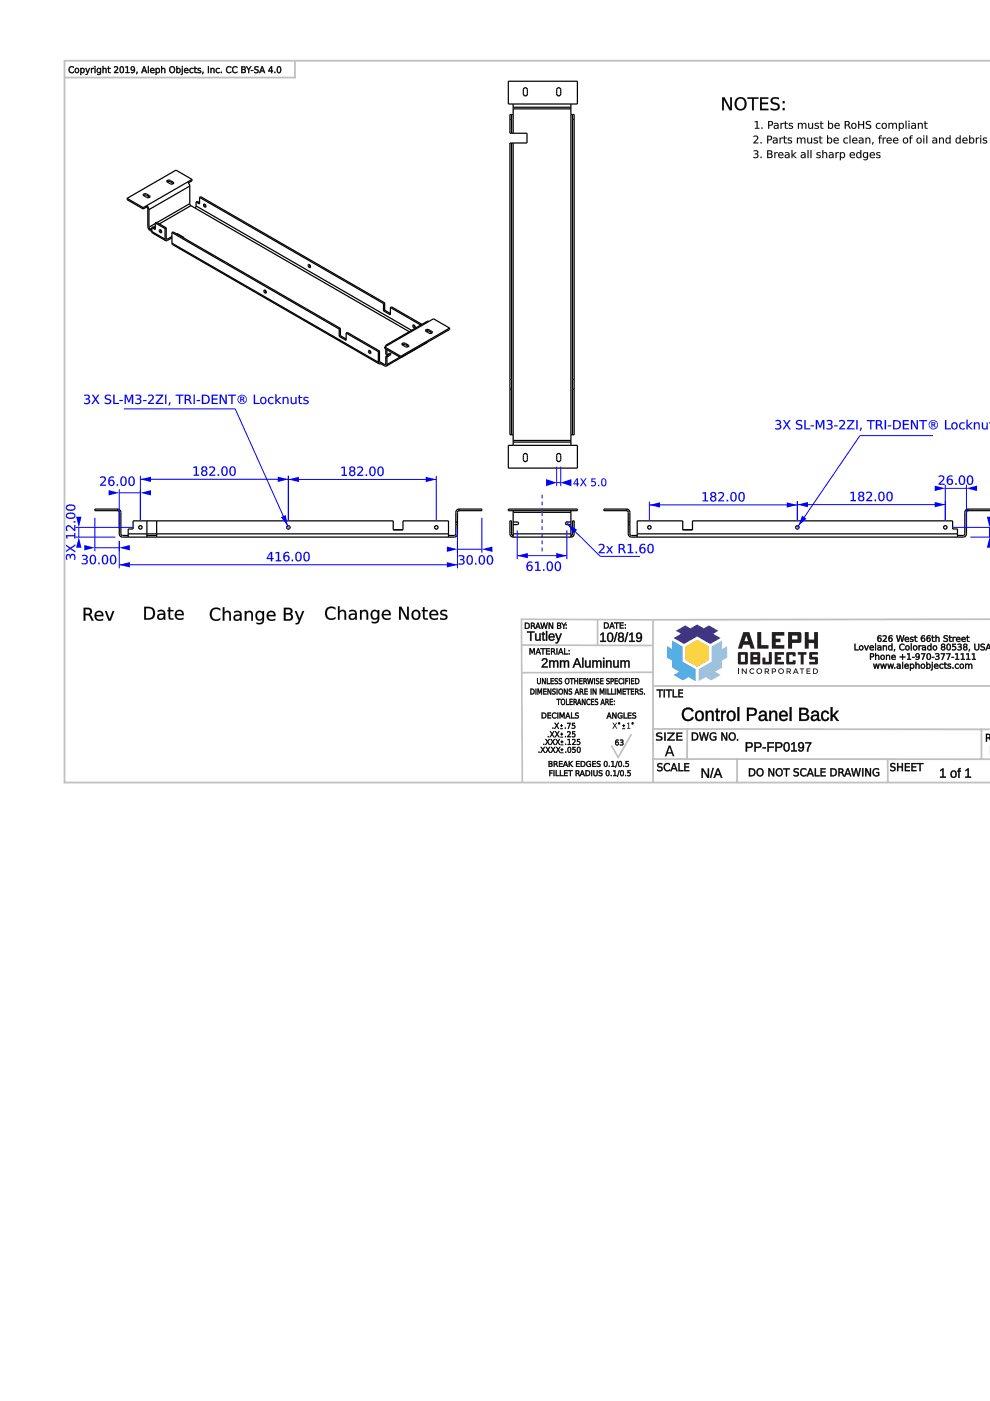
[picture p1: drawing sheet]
<svg xmlns="http://www.w3.org/2000/svg" width="210mm" height="297mm" viewBox="0 0 210 297" stroke-linecap="round" stroke-linejoin="round" font-family="sans-serif">
<g fill="none" stroke="#000" stroke-width=".26">
<path d="M107.8 17.2h14.6v4.8h-14.6zM111 18.8a.43 .43 0 0 1 .5-.2 .43 .43 0 0 1 .3 .4v.9a.43 .43 0 0 1-.4 .4 .43 .43 0 0 1-.4-.4zM118.1 18.8a.43 .43 0 0 1 .5-.2 .43 .43 0 0 1 .3 .4v.9a.43 .43 0 0 1-.4 .4 .43 .43 0 0 1-.5-.4zM35.4 38.3l.6-.1 .8 .6-.2 .2h-.4l-.8-.5zM35.4 38.6l.5-.1 .9 .4M36.4 38.4v.3M39.7 38.6l.4 .4 .1 .5M40.2 39.5v3.7M40.2 39.5l-8.6 4.9M40.7 38l-9.6 5.6M40.7 38v.3l-.8 .5M40.7 38l-3.4-1.9-10.3 6"/>
<path d="M108.1 25.3h.4M108.5 28.3h.3M108.5 24.3h.3M108.5 30.3h.3M108.5 24.3v4M108.5 30.3v61.9M108.5 24.3h-.4v4h.4M108.5 30.3h-.4v61.9h.4M108.8 22.7v.4M108.8 22v.7M108.8 23.1v5.2M108.8 30.3v63.1"/>
<path d="M108.8 23.1h12.2M108.8 28.3h2.9v2h-2.9M108.8 22.7h12.2M121 22.7v.4M121 24.3h.4M121 22v.7M121 23.1v70.3M121.4 24.3v67.9M121.4 24.3h.3v67.9h-.3M121.4 25.3h.3M27 42.1v.2l3.4 2M27 42.1l3.4 1.9"/>
<path d="M30.4 44v.3M30.4 41.2l.6-.1 .8 .6-.2 .2h-.4l-.8-.5zM30.4 41.5l.5-.1 .9 .4M31.1 43.9l.2 .4v3.7l.2 .5 .3 .4 3.2 1.8M31.1 43.9l-.7 .4M31.1 43.6l.3 .4 .2 .4M31.1 43.6v.3M31.1 43.6l-.7 .4M31.4 41.3v.3M31.6 48.2l.2 .4M31.6 44.4v3.8M31.8 48.6l.4 .2"/>
<path d="M32.2 48.4l-.4 .2M32.2 48.2l.1 1.2 2.8 1.6M32.2 48.2l.2-.1 .5 .3M32.9 48l-.3 .2M32.9 47.4l-1.3 .8M32.9 47.3l2.1 1.2M32.9 47.3l.3-.2 2 1.2M32.9 47.3v1.4l-.7-.5M33.8 48.7l.4 .2v.4l-.4-.2zM34 48.7l.3 .5M34 48.7h.1M35 50.7l.1 .3"/>
<path d="M35 48.5v2.2M35.2 50.6l.3 .1M35.2 48.3l-.2 .2M35.2 48.3v2.3M36.5 50.4l-1 .6h-.4M36.5 50.1l-1 .6M36.5 51.6l.1 .3 43.8 25.2M36.5 51.6l43.7 25.2M36.5 49.3l.2-.1 35.5 20.4M36.5 49.3v2.3M36.5 49.3l35.4 20.5M37.6 49.5l-.2 .1"/>
<path d="M37.6 49.5l1.4 .9h-.1M37.6 49.5v.2M40.2 43.2l.3 .4M40.2 43.2l-6.9 4M40.5 43.6l-6.7 3.9M40.5 43.6l46.3 26.7M41.6 43.7l-.3 .4M41.6 43.7l45.7 26.3M41.6 42.8v.9M41.6 42.8l.2-.1 .5 .3M42.3 41.8l39 22.6M42.3 41.8v1.5l-.7-.5"/>
<path d="M42.3 41.8l.3-.1 39 22.5M43.2 43.3l.4 .2v.4l-.4-.3zM43.4 43.3l.3 .5M43.4 43.3h.1M65.4 56.1l.4 .2v.4l-.4-.3zM65.6 56.1l.2 .5M56 61.5l.4 .2v.4l-.4-.2zM56.2 61.5l.3 .5M56.2 61.5h.1M71.9 69.8v1.5M72.2 71.2l1.2 .7M72.2 71.2l-.3 .1"/>
<path d="M72.2 69.6v1.6M72.2 69.6l-.3 .2M73.4 70.6l.2-.1 6.9 3.9M73.4 70.6l6.8 4M73.4 70.6v1.6l-1.5-.9M78.2 74.3l.4 .2v.4l-.4-.2zM78.4 74.3l.2 .5M78.4 74.3h.1M80.2 74.6v2.2M80.2 76.8l.2 .3M80.5 74.4v2.3M80.5 74.4l-.3 .2"/>
<path d="M80.5 76.7l.2 .1v.3M80.5 76.7l1.1 .6M80.7 77.1l.9 .5h.3M80.7 77.1h-.3M81.3 64.4v1.5M81.6 64.2v1.6M81.6 64.2l-.3 .2M81.6 73.6v.3l3.4 1.9v-.3M81.6 73.6l3.4 1.9M81.6 65.8l1.2 .7M81.6 65.8l-.3 .1M81.8 75.6v1.6"/>
<path d="M81.8 75.6l.2 .1M81.8 77.2l-.2 .1M81.8 74v1.1l.2 .1M81.9 73.1l-.1 .3M81.9 73.1h.4M82 74.1v1.1M82 75.2l.7-.3 .1 .1-.1 .3-.7 .4M82 75.7v1.6M82 77.3l-.1 .3M82.6 74.9l-.8 .7M82.8 65.2l6.4 3.7M82.8 65.2l.2-.1 6.5 3.7"/>
<path d="M82.8 65.2v1.5l-1.5-.8M84.8 75.7l-2.8 1.6M85.3 72.8l.5-.1 .9 .6-.3 .3h-.3l-.9-.5zM85.3 73.1l.5-.1 .8 .5M86.2 73v.3M87.6 68.9l.4 .2v.4l-.4-.2zM87.8 68.9l.2 .5M87.8 68.9h.1M90.3 70l.5-.1 .9 .5-.3 .3h-.3l-.9-.5zM90.3 70.2l.5-.1 .8 .5M90.6 72.6h.1M90.7 70.1l-.2 .3"/>
<path d="M90.9 68.2l-.3-.1-8.7 5M91.2 70.1v.3M95.3 69.6v.2l-13.4 7.8M95.3 69.6l-10.3 5.9M95.3 69.6l-3.4-2-10.3 6M107.8 94.4h14.6v4.8h-14.6zM108.1 82.5h.4M108.1 80.5h.4M108.5 92.2h.3M108.8 93.7v.7M108.8 93.4v.3M108.8 93.7h12.2"/>
<path d="M108.8 93.4h12.2M111 96.4a.43 .43 0 0 1 .5-.2 .43 .43 0 0 1 .3 .4v.8a.43 .43 0 0 1-.4 .5 .43 .43 0 0 1-.4-.5zM118.1 96.4a.43 .43 0 0 1 .5-.2 .43 .43 0 0 1 .3 .4v.8a.43 .43 0 0 1-.4 .5 .43 .43 0 0 1-.5-.5zM121 93.7v.7M121 93.4v.3M121 92.2h.4M121.4 82.5h.3M121.4 80.5h.3M24.9 108.3l.4 .3v4.6a.69 .69 0 0 0 .7 .7h70.3a.69 .69 0 0 0 .7-.7v-2M24.9 107.9a.69 .69 0 0 1 .7 .7l.1 4.8 .3 .1h1.2M24.9 107.9h-4.8v.4h4.8M24.9 107.9v.4"/>
<path d="M27.2 113.2v.7M27.2 113.2h67.9M27.2 113.2v-1h1v-1.8h55.2v1.9h2v-1.9h9.7v2.8M31.1 110.4v3.5M31.1 113.5h2.1M33.2 110.4v3.5M95.1 113.2v.7M96.6 110.7v.5M96.6 111.2v2.2l-.3 .1h-1.2M96.6 110.7h.4M96.6 111.2h.4M97 110.7v.5"/>
<path d="M97.3 108.3l-.3 .3v2.1M97.3 107.9a.69 .69 0 0 0-.7 .7v2.1M97.3 107.9h4.9v.4h-4.9M97.3 107.9v.4M107.8 107.9h14.6v.4h-14.6zM108.8 108.3v.3M108.8 110.7h.9l.2 .2-.2 .3h-.9M108.8 113.2v.7M108.8 113.5l-.3-.3v-2.8h-.4v2.8a.69 .69 0 0 0 .7 .7M108.8 108.6v4.6M108.8 108.6h12.2M108.8 113.2h12.2"/>
<path d="M108.8 113.9h12.2M121 108.3v.3M121 110.7h-.8l-.3 .2 .3 .3h.8M121 113.2v.7M121 113.5l.4-.3v-2.8h.3v2.8a.69 .69 0 0 1-.7 .7M121 108.6v4.6M132.9 107.9a.69 .69 0 0 1 .6 .7v2.1M132.9 108.3l.3 .3v2.1M132.9 107.9h-4.9v.4h4.9M132.9 107.9v.4M133.2 110.7v.5M133.2 110.7h.3"/>
<path d="M133.2 111.2h.3M133.5 110.7v.5M133.5 111.2l.1 2.2 .3 .1h1.2M135.1 113.2v.7M135.1 113.2h67.9M135.1 113.2v-2.8h9.7v1.9h2v-1.9h55.2v1.8h1v1M203 113.2v.7M205.3 108.3l-.4 .3v4.6a.69 .69 0 0 1-.7 .7h-70.3a.69 .69 0 0 1-.7-.7v-2M205.3 107.9a.69 .69 0 0 0-.7 .7l-.1 4.8-.3 .1h-1.2M205.3 108.3h4.7M205.3 107.9h4.7M205.3 107.9v.4"/>
<circle cx="29.8" cy="111.8" r=".36"/>
<circle cx="61.1" cy="111.8" r=".36"/>
<circle cx="92.5" cy="111.8" r=".36"/>
<circle cx="137.7" cy="111.8" r=".36"/>
<circle cx="169.1" cy="111.8" r=".36"/>
<circle cx="200.4" cy="111.8" r=".36"/>
</g>
<path d="M25.3 114.7v5.8M25.3 119.7h71.7M97 112.2v8.3" fill="none" stroke="#00f" stroke-width=".21"/>
<g fill="#00f">
<path d="M94.7 119.2l2.3 .5-2.3 .6z"/>
<path d="M25.3 119.7l2.2-.5v1.1z"/>
<path d="M57.4 117.3l-.6 1h.6zM57.4 117h.3v1.3h.3v.2h-.3v.5h-.3v-.5h-.8v-.2zM58.4 117.1l.8-.1v1.8h.4v.2h-1.1v-.2h.4v-1.5l-.5 .1zM60.3 118.3a.45 .45 0 0 0 .9 0 .45 .45 0 0 0-.9 0zM60.3 117.3l.6-.3 .4 .1v.2a.62 .62 0 0 0-.7 0 .62 .62 0 0 0-.3 .6 .65 .65 0 0 1 1 .1 .65 .65 0 0 1-.3 1 .65 .65 0 0 1-.9-.4v-.9zM61.9 118.7h.2v.3h-.2zM63.1 117.3a1.14 1.14 0 0 0 .2 1.5 1 1 0 0 0 0-1.6zM62.9 117.1a.73 .73 0 0 1 .9 .1 .73 .73 0 0 1 .2 .8 .74 .74 0 0 1-.7 1 .74 .74 0 0 1-.7-1l.1-.5zM64.8 117.3a1.14 1.14 0 0 0 .2 1.5 1 1 0 0 0 0-1.6zM64.6 117.1a.73 .73 0 0 1 .9 .1 .73 .73 0 0 1 .2 .8 .74 .74 0 0 1-.7 1 .74 .74 0 0 1-.7-1l.1-.5z"/>
<path d="M57.4 117.3l-.6 1h.6zM57.5 117.2v1.1h-.8zM57.4 117h.3v1.3h.3v.2h-.3v.5h-.3v-.5h-.9v-.2zM57.4 117l-.8 1.3v.2h.9l-.1 .5h.3v-.5h.3v-.2h-.3v-1.3zM58.4 117.1l.8-.1v1.8h.4v.2h-1.1v-.2h.4v-1.5l-.5 .1zM58.4 117.1v.3l.5-.1v1.5h-.4v.2h1.1v-.2h-.4v-1.8zM60.3 118.3a.45 .45 0 0 0 .9 0 .45 .45 0 0 0-.9 0zM60.3 118.3a.45 .45 0 0 1 .9 0 .45 .45 0 0 1-.9 0zM60.3 117.3a.89 .89 0 0 1 1-.2v.2a.61 .61 0 0 0-.7 0 .61 .61 0 0 0-.3 .6 .59 .59 0 0 1 .9 0 .7 .7 0 0 1-.2 1.1 .7 .7 0 0 1-1-.7l.1-.6zM60.3 117.3a1 1 0 0 0-.3 1.1 1 1 0 0 0 .9 .6 .64 .64 0 0 0 .4-1 .64 .64 0 0 0-1 0 .63 .63 0 0 1 .2-.7 .63 .63 0 0 1 .8 0v-.2l-.4-.1zM61.8 118.6h.3v.4h-.3zM61.9 118.7v.3h.2v-.3zM63.1 117.3a1.13 1.13 0 0 0 .2 1.5 .99 .99 0 0 0 0-1.6zM63.1 117.2a.55 .55 0 0 1 .5 .2 .55 .55 0 0 1 .1 .6v.3a.44 .44 0 0 1-.4 .5 .44 .44 0 0 1-.4-.5v-.7zM62.9 117.1a.75 .75 0 0 1 .9 .1 .75 .75 0 0 1 .2 .8 .75 .75 0 0 1-.7 1 .75 .75 0 0 1-.7-1l.1-.5zM62.9 117.1a1.17 1.17 0 0 0 .4 1.9 1.09 1.09 0 0 0 .6-1 1.09 1.09 0 0 0-.6-1zM64.8 117.3a1.13 1.13 0 0 0 .2 1.5 .99 .99 0 0 0 0-1.6zM64.8 117.2a.55 .55 0 0 1 .6 .2 .55 .55 0 0 1 0 .6v.3a.44 .44 0 0 1-.4 .5 .44 .44 0 0 1-.4-.5v-.7zM64.6 117.1a.75 .75 0 0 1 .9 .1 .75 .75 0 0 1 .2 .8 .75 .75 0 0 1-.7 1 .75 .75 0 0 1-.7-1l.1-.5zM64.6 117.1a1.17 1.17 0 0 0 .4 1.9 1.09 1.09 0 0 0 .7-1 1.09 1.09 0 0 0-.7-1z"/>
</g>
<path d="M20.1 109.8v7.1M20.1 116.1h5.2M25.3 114.7v2.2" fill="none" stroke="#00f" stroke-width=".21"/>
<g fill="#00f">
<path d="M25.3 116.1l2.2-.5v1.1z"/>
<path d="M17.9 115.6l2.2 .5-2.2 .6z"/>
<path d="M17.4 117.7a.74 .74 0 0 1 1.1 .6l-.3 .3a.62 .62 0 0 1 .3 .9 .62 .62 0 0 1-.9 .1h-.3v-.3a.53 .53 0 0 0 .7 .2 .53 .53 0 0 0 .2-.7l-.5-.1v-.2h.2a.32 .32 0 0 0 .4-.3 .32 .32 0 0 0-.4-.3l-.5 .1zM19.5 117.9a1.14 1.14 0 0 0 .2 1.6 1 1 0 0 0 0-1.7zM19.3 117.7a.73 .73 0 0 1 .9 .1 .73 .73 0 0 1 .2 .9 .74 .74 0 0 1-.7 1 .74 .74 0 0 1-.7-1l.1-.6zM20.8 119.3h.3v.3h-.3zM22.1 117.9a1.14 1.14 0 0 0 .2 1.6 1 1 0 0 0 0-1.7zM21.9 117.7a.73 .73 0 0 1 .8 .1 .73 .73 0 0 1 .2 .9 .74 .74 0 0 1-.6 1 .74 .74 0 0 1-.7-1l.1-.6zM23.8 117.9a1.14 1.14 0 0 0 .2 1.6 1 1 0 0 0 0-1.7zM23.6 117.7a.73 .73 0 0 1 .9 .1 .73 .73 0 0 1 .2 .9 .74 .74 0 0 1-.7 1 .74 .74 0 0 1-.7-1l.1-.6z"/>
<path d="M17.4 117.7a.69 .69 0 0 1 .8-.1 .69 .69 0 0 1 .3 .8l-.3 .2a.54 .54 0 0 1 .4 .5 .54 .54 0 0 1-.3 .5l-.2 .1a.48 .48 0 0 1-.8-.4 .6 .6 0 0 0 1-.4l-.2-.2h-.4v-.2h.2a.31 .31 0 0 0 .4-.3 .31 .31 0 0 0-.4-.3l-.5 .1zM17.4 117.7v.2a.48 .48 0 0 1 .6-.1 .48 .48 0 0 1 .2 .6l-.5 .1v.2a.45 .45 0 0 1 .7 .3 .45 .45 0 0 1-.7 .5l-.4-.2v.3a.7 .7 0 0 0 1 0 .7 .7 0 0 0 .1-1h-.2a.5 .5 0 0 0 .3-.7 .5 .5 0 0 0-.7-.2zM19.5 117.9a1.13 1.13 0 0 0 .2 1.5 .99 .99 0 0 0 0-1.5zM19.5 117.9a.55 .55 0 0 1 .5 .2 .55 .55 0 0 1 .1 .6v.2a.44 .44 0 0 1-.4 .6 .44 .44 0 0 1-.4-.6v-.7zM19.3 117.7a.75 .75 0 0 1 .9 .1 .75 .75 0 0 1 .2 .9 .75 .75 0 0 1-.7 1 .75 .75 0 0 1-.7-1l.1-.6zM19.3 117.8a1.17 1.17 0 0 0 .4 1.9 1.09 1.09 0 0 0 .7-1 1.09 1.09 0 0 0-.7-1.1zM20.8 119.3h.3v.3h-.3zM20.8 119.3v.3h.3v-.3zM22.1 117.9a1.13 1.13 0 0 0 .2 1.5 .99 .99 0 0 0 0-1.5zM22.1 117.9a.55 .55 0 0 1 .5 .2 .55 .55 0 0 1 .1 .6v.2a.44 .44 0 0 1-.4 .6 .44 .44 0 0 1-.4-.6v-.7zM21.9 117.7a.75 .75 0 0 1 .8 .1 .75 .75 0 0 1 .3 .9 .75 .75 0 0 1-.7 1 .75 .75 0 0 1-.7-1l.1-.6zM21.9 117.8a1.17 1.17 0 0 0 .4 1.9 1.09 1.09 0 0 0 .6-1 1.09 1.09 0 0 0-.6-1.1zM23.8 117.9a1.13 1.13 0 0 0 .2 1.5 .99 .99 0 0 0 0-1.5zM23.8 117.9a.55 .55 0 0 1 .5 .2 .55 .55 0 0 1 .1 .6v.2a.44 .44 0 0 1-.4 .6 .44 .44 0 0 1-.4-.6v-.7zM23.6 117.7a.75 .75 0 0 1 .9 .1 .75 .75 0 0 1 .2 .9 .75 .75 0 0 1-.7 1 .75 .75 0 0 1-.7-1l.1-.6zM23.6 117.8a1.17 1.17 0 0 0 .4 1.9 1.09 1.09 0 0 0 .6-1 1.09 1.09 0 0 0-.6-1.1z"/>
</g>
<path d="M97 114.7v2.5M97 116.4h5.2M102.2 109.8v7.4" fill="none" stroke="#00f" stroke-width=".21"/>
<g fill="#00f">
<path d="M102.2 116.4l2.2-.5v1.1z"/>
<path d="M94.7 115.9l2.3 .5-2.3 .6z"/>
<path d="M97.3 117.8a.74 .74 0 0 1 1.1 .6l-.3 .2a.62 .62 0 0 1 .3 .9 .62 .62 0 0 1-.9 .2l-.3-.1v-.2a.53 .53 0 0 0 .7 .1 .53 .53 0 0 0 .2-.6l-.5-.1v-.3h.2a.32 .32 0 0 0 .4-.3 .32 .32 0 0 0-.4-.3l-.5 .1zM99.4 118a1.14 1.14 0 0 0 .2 1.5 1 1 0 0 0 0-1.6zM99.2 117.8a.73 .73 0 0 1 .9 .1 .73 .73 0 0 1 .2 .8 .74 .74 0 0 1-.7 1 .74 .74 0 0 1-.7-1l.1-.5zM100.7 119.4h.3v.3h-.3zM102 118a1.14 1.14 0 0 0 .2 1.5 1 1 0 0 0 0-1.6zM101.8 117.8a.73 .73 0 0 1 .8 .1 .73 .73 0 0 1 .2 .8 .74 .74 0 0 1-.6 1 .74 .74 0 0 1-.7-1l.1-.5zM103.7 118a1.14 1.14 0 0 0 .2 1.5 1 1 0 0 0 0-1.6zM103.5 117.8a.73 .73 0 0 1 .9 .1 .73 .73 0 0 1 .2 .8 .74 .74 0 0 1-.7 1 .74 .74 0 0 1-.7-1l.1-.5z"/>
<path d="M97.3 117.8a.69 .69 0 0 1 .8-.1 .69 .69 0 0 1 .3 .8l-.3 .1a.54 .54 0 0 1 .4 .5 .54 .54 0 0 1-.3 .6h-.2a.48 .48 0 0 1-.8-.3 .6 .6 0 0 0 1-.4l-.2-.2h-.5v-.3h.3a.31 .31 0 0 0 .4-.3 .31 .31 0 0 0-.4-.3l-.5 .1zM97.3 117.8v.2a.48 .48 0 0 1 .6-.1 .48 .48 0 0 1 .2 .6h-.5v.3a.45 .45 0 0 1 .7 .3 .45 .45 0 0 1-.7 .4l-.4-.1v.2a.7 .7 0 0 0 1 0 .7 .7 0 0 0 .1-.9l-.3-.1a.5 .5 0 0 0 .4-.6 .5 .5 0 0 0-.7-.3zM99.4 118a1.13 1.13 0 0 0 .2 1.5 .99 .99 0 0 0 0-1.6zM99.4 117.9a.55 .55 0 0 1 .5 .2 .55 .55 0 0 1 .1 .6v.3a.44 .44 0 0 1-.4 .5 .44 .44 0 0 1-.4-.5v-.7zM99.2 117.8a.75 .75 0 0 1 .9 .1 .75 .75 0 0 1 .2 .8 .75 .75 0 0 1-.7 1 .75 .75 0 0 1-.7-1l.1-.5zM99.2 117.8a1.17 1.17 0 0 0 .4 1.9 1.09 1.09 0 0 0 .7-1 1.09 1.09 0 0 0-.7-1zM100.7 119.3h.3v.4h-.3zM100.7 119.4v.3h.3v-.3zM102 118a1.13 1.13 0 0 0 .2 1.5 .99 .99 0 0 0 0-1.6zM102 117.9a.55 .55 0 0 1 .5 .2 .55 .55 0 0 1 .1 .6v.3a.44 .44 0 0 1-.4 .5 .44 .44 0 0 1-.5-.5l.1-.7zM101.8 117.8a.75 .75 0 0 1 .8 .1 .75 .75 0 0 1 .3 .8 .75 .75 0 0 1-.7 1 .75 .75 0 0 1-.7-1v-.5zM101.8 117.8a1.17 1.17 0 0 0 .4 1.9 1.09 1.09 0 0 0 .6-1 1.09 1.09 0 0 0-.6-1zM103.7 118a1.13 1.13 0 0 0 .2 1.5 .99 .99 0 0 0 0-1.6zM103.7 117.9a.55 .55 0 0 1 .5 .2 .55 .55 0 0 1 .1 .6v.3a.44 .44 0 0 1-.4 .5 .44 .44 0 0 1-.4-.5v-.7zM103.5 117.8a.75 .75 0 0 1 .9 .1 .75 .75 0 0 1 .2 .8 .75 .75 0 0 1-.7 1 .75 .75 0 0 1-.7-1l.1-.5zM103.5 117.8a1.17 1.17 0 0 0 .4 1.9 1.09 1.09 0 0 0 .6-1 1.09 1.09 0 0 0-.6-1z"/>
</g>
<path d="M29.8 100.9v9.4M29.8 101.6h31.3M61.1 100.9v9.4" fill="none" stroke="#00f" stroke-width=".21"/>
<g fill="#00f">
<path d="M29.8 101.6l2.2-.5v1.1z"/>
<path d="M58.9 101.1l2.2 .5-2.2 .6z"/>
<path d="M41 99l.8-.1v1.8h.4v.2h-1.1v-.2h.4v-1.5h-.5zM42.9 100.3a.4 .4 0 0 0 .8 0 .4 .4 0 0 0-.8 0zM42.8 99a.56 .56 0 0 1 .9 0 .56 .56 0 0 1-.1 .8 .58 .58 0 0 1 .2 .9 .58 .58 0 0 1-.9 0 .58 .58 0 0 1 .1-.9l-.3-.3zM42.9 99.4a.4 .4 0 0 0 .8 0 .4 .4 0 0 0-.8 0zM44.4 99a.71 .71 0 0 1 1.1 .1 .71 .71 0 0 1-.3 1l-.5 .6h.9v.2h-1.2v-.2l.5-.6a.53 .53 0 0 0 .4-.9 .53 .53 0 0 0-.9 .1zM46.2 100.5h.2v.4h-.2zM47.4 99.1a1.14 1.14 0 0 0 .2 1.6 1 1 0 0 0 0-1.6zM47.2 99a.73 .73 0 0 1 .9 .1 .73 .73 0 0 1 .2 .8 .74 .74 0 0 1-.7 1 .74 .74 0 0 1-.7-1l.1-.6zM49.1 99.1a1.14 1.14 0 0 0 .2 1.6 1 1 0 0 0 0-1.6zM48.9 99a.73 .73 0 0 1 .9 .1 .73 .73 0 0 1 .2 .8 .74 .74 0 0 1-.7 1 .74 .74 0 0 1-.7-1l.1-.6z"/>
<path d="M41 99l.8-.1v1.8l.4-.1v.3h-1.1v-.3l.4 .1v-1.5l-.5 .1zM41 99v.2l.5-.1v1.6h-.4v.2h1.1v-.2h-.4v-1.8zM42.9 100.3a.4 .4 0 0 0 .8 0 .4 .4 0 0 0-.8 0zM42.9 100.3a.41 .41 0 0 1 .8 0 .41 .41 0 0 1-.8 0zM42.8 99a.58 .58 0 0 1 .9 0 .58 .58 0 0 1-.1 .8 .54 .54 0 0 1 .4 .5 .54 .54 0 0 1-.3 .6 .62 .62 0 0 1-1-.2 .62 .62 0 0 1 .3-.9 .47 .47 0 0 1-.3-.3 .47 .47 0 0 1 .1-.5zM42.9 99l-.2 .5 .4 .3a.6 .6 0 0 0-.4 .9 .6 .6 0 0 0 1 .1 .53 .53 0 0 0 .3-.5 .53 .53 0 0 0-.5-.5 .53 .53 0 0 0 .3-.8 .53 .53 0 0 0-.8-.1zM43 99.4a.34 .34 0 0 0 .6 0 .34 .34 0 0 0-.6 0zM42.9 99.4a.4 .4 0 0 1 .8 0 .4 .4 0 0 1-.8 0zM44.4 99a.7 .7 0 0 1 1-.1 .7 .7 0 0 1 0 1l-.7 .8 .9-.1v.3h-1.2a.53 .53 0 0 1 .4-.7l.1-.1a.53 .53 0 0 0 .4-.9 .53 .53 0 0 0-.9 .1zM44.4 99v.3a.49 .49 0 0 1 .7-.2 .49 .49 0 0 1 0 .8l-.7 .8v.2h1.2v-.2h-.9l.7-.8a.67 .67 0 0 0-.1-.9 .67 .67 0 0 0-.9 0zM46.2 100.5h.3v.4h-.3zM46.2 100.5v.4h.2v-.4zM47.4 99.1a1.13 1.13 0 0 0 .2 1.6 .99 .99 0 0 0 0-1.6zM47.4 99.1a.55 .55 0 0 1 .6 .2 .55 .55 0 0 1 0 .6v.2a.44 .44 0 0 1-.4 .6 .44 .44 0 0 1-.4-.6v-.7zM47.2 99a.75 .75 0 0 1 .9 .1 .75 .75 0 0 1 .2 .8 .75 .75 0 0 1-.7 1 .75 .75 0 0 1-.7-1l.1-.6zM47.2 99a1.17 1.17 0 0 0 .4 1.9 1.09 1.09 0 0 0 .7-1 1.09 1.09 0 0 0-.7-1zM49.1 99.1a1.13 1.13 0 0 0 .2 1.6 .99 .99 0 0 0 0-1.6zM49.1 99.1a.55 .55 0 0 1 .6 .2 .55 .55 0 0 1 0 .6v.2a.44 .44 0 0 1-.4 .6 .44 .44 0 0 1-.4-.6v-.7zM48.9 99a.75 .75 0 0 1 .9 .1 .75 .75 0 0 1 .2 .8 .75 .75 0 0 1-.7 1 .75 .75 0 0 1-.7-1l.1-.6zM49 99a1.17 1.17 0 0 0 .3 1.9 1.09 1.09 0 0 0 .7-1 1.09 1.09 0 0 0-.7-1z"/>
</g>
<path d="M61.1 100.9v9.4M61.1 101.7h31.4M92.5 100.9v9.4" fill="none" stroke="#00f" stroke-width=".21"/>
<g fill="#00f">
<path d="M61.1 101.7l2.3-.6v1.1z"/>
<path d="M90.3 101.1l2.2 .6-2.2 .5z"/>
<path d="M72.4 99l.7-.1v1.8h.5v.2h-1.2v-.2h.5v-1.5l-.5 .1zM74.3 100.4a.4 .4 0 0 0 .8 0 .4 .4 0 0 0-.8 0zM74.2 99a.56 .56 0 0 1 .9 0 .56 .56 0 0 1-.2 .9 .58 .58 0 0 1 .2 .8 .58 .58 0 0 1-.9 0 .58 .58 0 0 1 .2-.8l-.3-.3zM74.3 99.4a.36 .36 0 0 0 .7 0 .36 .36 0 0 0-.7 0zM75.7 99a.71 .71 0 0 1 1.2 .1 .71 .71 0 0 1-.3 1.1l-.5 .5h.9v.2h-1.3v-.2l.6-.6a.53 .53 0 0 0 .3-.8 .53 .53 0 0 0-.9 0zM77.5 100.6h.3v.3h-.3zM78.8 99.2a1.14 1.14 0 0 0 .2 1.5 1 1 0 0 0 0-1.6zM78.6 99a.73 .73 0 0 1 .8 .1 .73 .73 0 0 1 .2 .8 .74 .74 0 0 1-.6 1 .74 .74 0 0 1-.7-1l.1-.5zM80.5 99.2a1.14 1.14 0 0 0 .2 1.5 1 1 0 0 0 0-1.6zM80.3 99a.73 .73 0 0 1 .9 .1 .73 .73 0 0 1 .2 .8 .74 .74 0 0 1-.7 1 .74 .74 0 0 1-.7-1l.1-.5z"/>
<path d="M72.4 99l.8-.1-.1 1.8h.5v.2h-1.2v-.2h.5v-1.5l-.5 .1zM72.4 99v.3l.5-.1v1.5h-.5v.2h1.2v-.2h-.5v-1.8zM74.3 100.4a.4 .4 0 0 0 .8 0 .4 .4 0 0 0-.8 0zM74.3 100.4a.41 .41 0 0 1 .8 0 .41 .41 0 0 1-.8 0zM74.2 99a.58 .58 0 0 1 .9 0 .58 .58 0 0 1-.2 .9 .54 .54 0 0 1 .5 .4 .54 .54 0 0 1-.3 .6 .62 .62 0 0 1-1-.2 .62 .62 0 0 1 .3-.9v.1a.47 .47 0 0 1-.4-.4 .47 .47 0 0 1 .2-.5zM74.2 99l-.1 .6 .4 .3a.6 .6 0 0 0-.4 .8 .6 .6 0 0 0 .9 .2 .53 .53 0 0 0 .3-.6 .53 .53 0 0 0-.4-.4 .53 .53 0 0 0 .3-.8 .53 .53 0 0 0-.8-.1zM74.3 99.4a.35 .35 0 0 0 .7 0 .35 .35 0 0 0-.7 0zM74.3 99.5a.37 .37 0 0 1 .7 0 .37 .37 0 0 1-.7 0zM75.7 99a.7 .7 0 0 1 1 0 .7 .7 0 0 1 .1 1l-.7 .7h.9v.2h-1.3a.53 .53 0 0 1 .4-.7l.2-.1a.53 .53 0 0 0 .3-.8 .53 .53 0 0 0-.9 0zM75.7 99v.3a.49 .49 0 0 1 .8-.1 .49 .49 0 0 1 0 .7l-.8 .8v.2h1.3v-.2h-1l.8-.8a.67 .67 0 0 0-.1-.9 .67 .67 0 0 0-.9 0zM77.5 100.6h.3v.3h-.3zM77.5 100.6v.3h.3v-.3zM78.8 99.2a1.13 1.13 0 0 0 .2 1.5 .99 .99 0 0 0 0-1.6zM78.8 99.2a.55 .55 0 0 1 .5 .1 .55 .55 0 0 1 .1 .6v.3a.44 .44 0 0 1-.4 .5 .44 .44 0 0 1-.4-.5v-.7zM78.6 99a.75 .75 0 0 1 .9 .1 .75 .75 0 0 1 .2 .8 .75 .75 0 0 1-.7 1.1 .75 .75 0 0 1-.7-1.1l.1-.5zM78.6 99a1.17 1.17 0 0 0 .4 1.9 1.09 1.09 0 0 0 .6-1 1.09 1.09 0 0 0-.6-1zM80.5 99.2a1.13 1.13 0 0 0 .2 1.5 .99 .99 0 0 0 0-1.6zM80.5 99.2a.55 .55 0 0 1 .5 .1 .55 .55 0 0 1 .1 .6v.3a.44 .44 0 0 1-.4 .5 .44 .44 0 0 1-.4-.5v-.7zM80.3 99a.75 .75 0 0 1 .9 .1 .75 .75 0 0 1 .2 .8 .75 .75 0 0 1-.7 1.1 .75 .75 0 0 1-.7-1.1l.1-.5zM80.3 99a1.17 1.17 0 0 0 .4 1.9 1.09 1.09 0 0 0 .7-1 1.09 1.09 0 0 0-.7-1z"/>
</g>
<path d="M16 111.8h12.3M16 113.9h8.5M16.7 111.8v2.1" fill="none" stroke="#00f" stroke-width=".21"/>
<g fill="#00f">
<path d="M16.1 109.6h1.2l-.6 2.2z"/>
<path d="M16.7 113.9l.6 2.2h-1.2z"/>
<path d="M14.1 117.6l.5-.1 .3 .3a.62 .62 0 0 1 .9-.3 .62 .62 0 0 1 .2 .9l-.1 .3h-.3a.53 .53 0 0 0 .2-.7 .53 .53 0 0 0-.7-.2l-.1 .6h-.2v-.3a.32 .32 0 0 0-.3-.4 .32 .32 0 0 0-.3 .4l.1 .5h-.3v-.5zM14 115.5l.9 .6 1.1-.7v.3l-.9 .6 .9 .5v.3l-1.1-.7-.9 .6v-.3l.7-.4-.7-.5zM14 113.5h1.7v-.5h.3v1.2h-.3v-.5h-1.5l.1 .5h-.2zM14.1 111.5a.83 .83 0 0 1 1.3 .4l.3 .4v-1h.3v1.3h-.3l-.5-.6a.53 .53 0 0 0-.9-.3 .53 .53 0 0 0 .1 .9h-.3l-.1-.3zM15.6 110.5h.4v.3h-.4zM14.2 109.2a.54 .54 0 0 0 .2 .5 .54 .54 0 0 0 .6 .1l.2-.1a.42 .42 0 0 0 .6-.4 .42 .42 0 0 0-.6-.4l-.7 .1zM14.1 109a1.18 1.18 0 0 1 1.9 .3 1.11 1.11 0 0 1-1 .7 1.11 1.11 0 0 1-1-.7zM14.2 107.5a.54 .54 0 0 0 .2 .5 .54 .54 0 0 0 .6 0h.2a.42 .42 0 0 0 .6-.4 .42 .42 0 0 0-.6-.4l-.7 .1zM14.1 107.3a1.18 1.18 0 0 1 1.9 .3 1.11 1.11 0 0 1-1 .7 1.11 1.11 0 0 1-1-.7z"/>
<path d="M14.1 117.6a.45 .45 0 0 1 .5-.1 .45 .45 0 0 1 .3 .3 .54 .54 0 0 1 .5-.4 .54 .54 0 0 1 .5 .4l.1 .2a.48 .48 0 0 1-.4 .7 .6 .6 0 0 0-.4-1l-.1 .3-.1 .4h-.2v-.3a.31 .31 0 0 0-.3-.4 .31 .31 0 0 0-.3 .4l.1 .6a.53 .53 0 0 1-.3-.9zM14.1 117.6l-.1 .8v.2l.3 .1a.48 .48 0 0 1-.2-.7 .48 .48 0 0 1 .6-.2l.1 .6h.2a.45 .45 0 0 1 .4-.7 .45 .45 0 0 1 .4 .6l-.2 .4h.3a.7 .7 0 0 0 0-.9 .7 .7 0 0 0-.9-.1l-.1 .2-.3-.4zM14 115.5l.9 .6 1.1-.7v.3l-.9 .6 .9 .5v.3l-1.1-.7-.9 .7v-.4l.7-.4-.7-.5zM14 115.5v.3l.7 .5-.7 .4v.3l.9-.6 1.1 .7v-.3l-.9-.5 .9-.6v-.3l-1.1 .7zM14 113.4l1.7 .1v-.5h.3v1.2h-.3v-.5h-1.5l.1 .5h-.2zM14 113.5l.1 .7h.2l-.1-.5h1.5v.5h.3v-1.2h-.3v.5zM14.1 111.5a1.04 1.04 0 0 1 1.4 .6l.2 .2v-1h.3v1.3a.53 .53 0 0 1-.7-.4l-.1-.2a.53 .53 0 0 0-.9-.3 .53 .53 0 0 0 .1 .9 .55 .55 0 0 1-.5-.4 .55 .55 0 0 1 .1-.5zM14.1 111.5l-.1 .8 .1 .3h.3a.49 .49 0 0 1-.2-.8 .49 .49 0 0 1 .8 0l.7 .8h.3v-1.3h-.3v1l-1-.9zM15.6 110.5h.4v.3h-.4zM15.6 110.5v.3h.4v-.3zM14.2 109.2a.53 .53 0 0 0 .2 .5 .53 .53 0 0 0 .6 0h.2a.41 .41 0 0 0 .6-.4 .41 .41 0 0 0-.6-.3h-.7zM14.2 109.2a1.14 1.14 0 0 1 1.6 .1 1.01 1.01 0 0 1-1.6 0zM14.1 109a1.19 1.19 0 0 1 1.9 .3 1.12 1.12 0 0 1-1 .7 1.12 1.12 0 0 1-1.1-.7zM14.1 109a.72 .72 0 0 0 .1 .8 .72 .72 0 0 0 .8 .2 .72 .72 0 0 0 1-.7 .72 .72 0 0 0-1-.6zM14.2 107.5a.53 .53 0 0 0 .2 .5 .53 .53 0 0 0 .6 0h.2a.41 .41 0 0 0 .6-.4 .41 .41 0 0 0-.6-.4l-.7 .1zM14.2 107.4a1.14 1.14 0 0 1 1.6 .2 1.01 1.01 0 0 1-1.6 0zM14.1 107.3a1.19 1.19 0 0 1 1.9 .3 1.12 1.12 0 0 1-1 .7 1.12 1.12 0 0 1-1.1-.7zM14.1 107.3a.72 .72 0 0 0 .1 .8 .72 .72 0 0 0 .8 .2 .72 .72 0 0 0 1-.7 .72 .72 0 0 0-1-.6z"/>
</g>
<path d="M25.3 103.7v8M25.3 104.5h4.5M29.8 103.7v6.6" fill="none" stroke="#00f" stroke-width=".21"/>
<g fill="#00f">
<path d="M23 103.9l2.3 .6-2.3 .5z"/>
<path d="M29.8 104.5l2.2-.6v1.1z"/>
<path d="M21.2 101.1a.71 .71 0 0 1 1.1 .1 .71 .71 0 0 1-.3 1.1l-.5 .5h1v.2h-1.3v-.2l.6-.6a.53 .53 0 0 0 .3-.8 .53 .53 0 0 0-.9 0zM23.2 102.4a.45 .45 0 0 0 .9 0 .45 .45 0 0 0-.9 0zM23.2 101.3l.6-.3 .4 .1v.2a.62 .62 0 0 0-.7 0 .62 .62 0 0 0-.3 .6 .65 .65 0 0 1 1 .2 .65 .65 0 0 1-.3 .9 .65 .65 0 0 1-.9-.4v-.9zM24.8 102.7h.2v.3h-.2zM26 101.3a1.14 1.14 0 0 0 .2 1.5 1 1 0 0 0 0-1.6zM25.8 101.1a.73 .73 0 0 1 .9 .1 .73 .73 0 0 1 .2 .8 .74 .74 0 0 1-.7 1 .74 .74 0 0 1-.7-1l.1-.5zM27.7 101.3a1.14 1.14 0 0 0 .2 1.5 1 1 0 0 0 0-1.6zM27.5 101.1a.73 .73 0 0 1 .9 .1 .73 .73 0 0 1 .2 .8 .74 .74 0 0 1-.7 1 .74 .74 0 0 1-.7-1l.1-.5z"/>
<path d="M21.2 101.1a.7 .7 0 0 1 1 0 .7 .7 0 0 1 .1 1l-.8 .7h1v.2h-1.3a.53 .53 0 0 1 .4-.7l.2-.1a.53 .53 0 0 0 .3-.8 .53 .53 0 0 0-.9 0zM21.2 101.1v.3a.49 .49 0 0 1 .8-.1 .49 .49 0 0 1 0 .7l-.8 .8v.2h1.3v-.2h-1l.7-.8a.67 .67 0 0 0 0-.9 .67 .67 0 0 0-1 0zM23.2 102.4a.45 .45 0 0 0 .9 0 .45 .45 0 0 0-.9 0zM23.2 102.4a.45 .45 0 0 1 .9 0 .45 .45 0 0 1-.9 0zM23.1 101.3a.89 .89 0 0 1 1.1-.2v.2a.61 .61 0 0 0-.7 0 .61 .61 0 0 0-.3 .6 .59 .59 0 0 1 .9 0 .7 .7 0 0 1-.2 1.1 .7 .7 0 0 1-1-.7v-.6zM23.2 101.3a1 1 0 0 0-.3 1.1 1 1 0 0 0 .9 .6 .64 .64 0 0 0 .4-1 .64 .64 0 0 0-1 0 .63 .63 0 0 1 .2-.7 .63 .63 0 0 1 .8 0v-.2l-.4-.1zM24.7 102.7h.3v.3h-.3zM24.8 102.7v.3h.2v-.3zM26 101.3a1.13 1.13 0 0 0 .2 1.5 .99 .99 0 0 0 0-1.6zM26 101.3a.55 .55 0 0 1 .5 .1 .55 .55 0 0 1 .1 .6v.3a.44 .44 0 0 1-.4 .5 .44 .44 0 0 1-.4-.5v-.7zM25.8 101.1a.75 .75 0 0 1 .9 .1 .75 .75 0 0 1 .2 .8 .75 .75 0 0 1-.7 1.1 .75 .75 0 0 1-.7-1.1l.1-.5zM25.8 101.1a1.17 1.17 0 0 0 .4 1.9 1.09 1.09 0 0 0 .6-1 1.09 1.09 0 0 0-.6-1zM27.7 101.3a1.13 1.13 0 0 0 .2 1.5 .99 .99 0 0 0 0-1.6zM27.7 101.3a.55 .55 0 0 1 .6 .1 .55 .55 0 0 1 0 .6v.3a.44 .44 0 0 1-.4 .5 .44 .44 0 0 1-.4-.5v-.7zM27.5 101.1a.75 .75 0 0 1 .9 .1 .75 .75 0 0 1 .2 .8 .75 .75 0 0 1-.7 1.1 .75 .75 0 0 1-.7-1.1l.1-.5zM27.5 101.1a1.17 1.17 0 0 0 .4 1.9 1.09 1.09 0 0 0 .7-1 1.09 1.09 0 0 0-.7-1z"/>
</g>
<path d="M137.7 106.3v4M137.7 107.1h31.4M169.1 106.3v4" fill="none" stroke="#00f" stroke-width=".21"/>
<g fill="#00f">
<path d="M137.7 107.1l2.2-.6v1.1z"/>
<path d="M166.8 106.5l2.3 .6-2.3 .5z"/>
<path d="M148.9 104.4l.8-.1v1.8h.4v.2h-1.1v-.2h.4v-1.5l-.5 .1zM150.8 105.8a.4 .4 0 0 0 .8 0 .4 .4 0 0 0-.8 0zM150.8 104.4a.56 .56 0 0 1 .8 0 .56 .56 0 0 1-.1 .9 .58 .58 0 0 1 .2 .8 .58 .58 0 0 1-.9 0 .58 .58 0 0 1 .2-.8l-.4-.3zM150.9 104.8a.36 .36 0 0 0 .7 0 .36 .36 0 0 0-.7 0zM152.3 104.4a.71 .71 0 0 1 1.1 .1 .71 .71 0 0 1-.3 1.1l-.5 .5h.9v.2h-1.2v-.2l.5-.6a.53 .53 0 0 0 .4-.8 .53 .53 0 0 0-.9 0zM154.1 106h.3v.3h-.3zM155.3 104.6a1.14 1.14 0 0 0 .2 1.5 1 1 0 0 0 0-1.6zM155.1 104.4a.73 .73 0 0 1 .9 .1 .73 .73 0 0 1 .2 .8 .74 .74 0 0 1-.7 1.1 .74 .74 0 0 1-.7-1.1l.1-.5zM157.1 104.6a1.14 1.14 0 0 0 .1 1.5 1 1 0 0 0 0-1.6zM156.9 104.4a.73 .73 0 0 1 .8 .1 .73 .73 0 0 1 .2 .8 .74 .74 0 0 1-.7 1.1 .74 .74 0 0 1-.6-1.1v-.5z"/>
<path d="M148.9 104.4l.8-.1v1.8h.4v.2h-1.1v-.2h.4v-1.5l-.5 .1zM148.9 104.4v.3l.5-.1v1.5h-.4v.2h1.1v-.2h-.4v-1.8zM150.8 105.8a.4 .4 0 0 0 .8 0 .4 .4 0 0 0-.8 0zM150.8 105.8a.41 .41 0 0 1 .8 0 .41 .41 0 0 1-.8 0zM150.8 104.4a.58 .58 0 0 1 .9 0 .58 .58 0 0 1-.2 .9 .54 .54 0 0 1 .4 .4 .54 .54 0 0 1-.3 .6 .62 .62 0 0 1-.9-.1 .62 .62 0 0 1 .3-.9 .47 .47 0 0 1-.4-.4 .47 .47 0 0 1 .2-.5zM150.8 104.5l-.2 .5 .4 .3a.6 .6 0 0 0-.3 .8 .6 .6 0 0 0 .9 .2 .53 .53 0 0 0 .3-.6 .53 .53 0 0 0-.5-.4 .53 .53 0 0 0 .3-.8 .53 .53 0 0 0-.8-.1zM150.9 104.8a.35 .35 0 0 0 .7 0 .35 .35 0 0 0-.7 0zM150.8 104.9a.4 .4 0 0 1 .8 0 .4 .4 0 0 1-.8 0zM152.3 104.4a.7 .7 0 0 1 1 0 .7 .7 0 0 1 0 1l-.7 .7h.9v.2h-1.2a.53 .53 0 0 1 .4-.6l.1-.2a.53 .53 0 0 0 .4-.8 .53 .53 0 0 0-.9 0zM152.3 104.4v.3a.49 .49 0 0 1 .7-.1 .49 .49 0 0 1 0 .7l-.7 .8v.2h1.2v-.2h-.9l.7-.7a.67 .67 0 0 0 0-1 .67 .67 0 0 0-1 .1zM154.1 106h.3v.3h-.3zM154.1 106v.3h.3v-.3zM155.3 104.6a1.13 1.13 0 0 0 .2 1.5 .99 .99 0 0 0 0-1.6zM155.3 104.6a.55 .55 0 0 1 .6 .2 .55 .55 0 0 1 0 .5v.3a.44 .44 0 0 1-.4 .6 .44 .44 0 0 1-.4-.6v-.7zM155.1 104.4a.75 .75 0 0 1 .9 .1 .75 .75 0 0 1 .2 .8 .75 .75 0 0 1-.7 1.1 .75 .75 0 0 1-.7-1.1l.1-.5zM155.2 104.4a1.17 1.17 0 0 0 .3 1.9 1.09 1.09 0 0 0 .7-1 1.09 1.09 0 0 0-.7-1zM157.1 104.6a1.13 1.13 0 0 0 .1 1.5 .99 .99 0 0 0 0-1.6zM157 104.6a.55 .55 0 0 1 .6 .2 .55 .55 0 0 1 .1 .5l-.1 .3a.44 .44 0 0 1-.4 .6 .44 .44 0 0 1-.4-.6l.1-.7zM156.9 104.4a.75 .75 0 0 1 .8 .1 .75 .75 0 0 1 .2 .8 .75 .75 0 0 1-.7 1.1 .75 .75 0 0 1-.7-1.1l.1-.5zM156.9 104.4a1.17 1.17 0 0 0 .3 1.9 1.09 1.09 0 0 0 .7-1 1.09 1.09 0 0 0-.7-1z"/>
</g>
<path d="M169.1 106.2v4.1M169.1 107h31.3M200.4 106.2v4.1" fill="none" stroke="#00f" stroke-width=".21"/>
<g fill="#00f">
<path d="M169.1 107l2.2-.6v1.1z"/>
<path d="M198.2 106.4l2.2 .6-2.2 .5z"/>
<path d="M180.3 104.4l.8-.1v1.7h.4v.2h-1.1v-.2h.4v-1.5l-.5 .1zM182.2 105.7a.4 .4 0 0 0 .8 0 .4 .4 0 0 0-.8 0zM182.1 104.4a.56 .56 0 0 1 .9-.1 .56 .56 0 0 1-.1 .9 .58 .58 0 0 1 .1 .9 .58 .58 0 0 1-.8 0 .58 .58 0 0 1 .1-.9l-.3-.3zM182.2 104.8a.36 .36 0 0 0 .7 0 .36 .36 0 0 0-.7 0zM183.7 104.4a.71 .71 0 0 1 1.1 0 .71 .71 0 0 1-.3 1.1l-.5 .5h.9v.2h-1.2v-.2l.5-.6a.53 .53 0 0 0 .4-.8 .53 .53 0 0 0-.9 0zM185.5 105.9h.2v.3h-.2zM186.7 104.5a1.14 1.14 0 0 0 .2 1.6 1 1 0 0 0 0-1.7zM186.5 104.4a.73 .73 0 0 1 .9 0 .73 .73 0 0 1 .2 .9 .74 .74 0 0 1-.7 1 .74 .74 0 0 1-.7-1l.1-.6zM188.4 104.5a1.14 1.14 0 0 0 .2 1.6 1 1 0 0 0 0-1.7zM188.2 104.4a.73 .73 0 0 1 .9 0 .73 .73 0 0 1 .2 .9 .74 .74 0 0 1-.7 1 .74 .74 0 0 1-.7-1l.1-.6z"/>
<path d="M180.3 104.4l.8-.1v1.7h.4v.3h-1.2v-.3h.5v-1.5l-.5 .1zM180.3 104.4v.2l.5-.1v1.5h-.4v.2h1.1v-.2h-.5l.1-1.7zM182.2 105.7a.4 .4 0 0 0 .8 0 .4 .4 0 0 0-.8 0zM182.2 105.7a.41 .41 0 0 1 .8 0 .41 .41 0 0 1-.8 0zM182.1 104.4a.58 .58 0 0 1 .9-.1 .58 .58 0 0 1-.1 .9 .54 .54 0 0 1 .4 .5 .54 .54 0 0 1-.3 .5 .62 .62 0 0 1-1-.1 .62 .62 0 0 1 .3-.9 .47 .47 0 0 1-.3-.4 .47 .47 0 0 1 .1-.4zM182.1 104.4l-.1 .5 .4 .3a.6 .6 0 0 0-.4 .9 .6 .6 0 0 0 1 .1 .53 .53 0 0 0 .3-.6 .53 .53 0 0 0-.5-.4 .53 .53 0 0 0 .3-.8 .53 .53 0 0 0-.8-.1zM182.2 104.8a.35 .35 0 0 0 .7 0 .35 .35 0 0 0-.7 0zM182.2 104.8a.4 .4 0 0 1 .8 0 .4 .4 0 0 1-.8 0zM183.7 104.4a.7 .7 0 0 1 .9-.1 .7 .7 0 0 1 .1 1l-.7 .7h.9v.3h-1.2a.53 .53 0 0 1 .4-.7l.1-.2a.53 .53 0 0 0 .3-.8 .53 .53 0 0 0-.8 .1zM183.7 104.4v.2a.49 .49 0 0 1 .7-.1 .49 .49 0 0 1 0 .8l-.7 .7v.2h1.2v-.2h-1l.8-.7a.67 .67 0 0 0-.1-1 .67 .67 0 0 0-.9 .1zM185.4 105.9h.4v.4h-.4zM185.5 105.9v.3h.2v-.3zM186.7 104.5a1.13 1.13 0 0 0 .2 1.6 .99 .99 0 0 0 0-1.6zM186.7 104.5a.55 .55 0 0 1 .5 .2 .55 .55 0 0 1 .1 .6v.2a.44 .44 0 0 1-.4 .6 .44 .44 0 0 1-.4-.6v-.7zM186.5 104.3a.75 .75 0 0 1 .9 .1 .75 .75 0 0 1 .2 .9 .75 .75 0 0 1-.7 1 .75 .75 0 0 1-.7-1l.1-.6zM186.5 104.4a1.17 1.17 0 0 0 .4 1.9 1.09 1.09 0 0 0 .7-1 1.09 1.09 0 0 0-.7-1.1zM188.4 104.5a1.13 1.13 0 0 0 .2 1.6 .99 .99 0 0 0 0-1.6zM188.4 104.5a.55 .55 0 0 1 .6 .2 .55 .55 0 0 1 0 .6v.2a.44 .44 0 0 1-.4 .6 .44 .44 0 0 1-.4-.6v-.7zM188.2 104.3a.75 .75 0 0 1 .9 .1 .75 .75 0 0 1 .2 .9 .75 .75 0 0 1-.7 1 .75 .75 0 0 1-.7-1l.1-.6zM188.2 104.4a1.17 1.17 0 0 0 .4 1.9 1.09 1.09 0 0 0 .7-1 1.09 1.09 0 0 0-.7-1.1z"/>
</g>
<path d="M201.9 111.8h8.1M205.7 113.9h4.3M209.8 111.8v2.1" fill="none" stroke="#00f" stroke-width=".21"/>
<g fill="#00f">
<path d="M209.2 109.6h.8l-.2 2.2z"/>
<path d="M209.8 113.9l.2 2.2h-.8z"/>
</g>
<path d="M200.4 102.8v7.5M200.4 103.5h4.5M204.9 102.8v8.9" fill="none" stroke="#00f" stroke-width=".21"/>
<g fill="#00f">
<path d="M198.2 103l2.2 .5-2.2 .6z"/>
<path d="M204.9 103.5l2.3-.5v1.1z"/>
<path d="M199 100.9a.71 .71 0 0 1 1.1 .1 .71 .71 0 0 1-.3 1.1l-.5 .5h1v.2h-1.3v-.2l.6-.6a.53 .53 0 0 0 .3-.8 .53 .53 0 0 0-.9 0zM201 102.1a.45 .45 0 0 0 .9 0 .45 .45 0 0 0-.9 0zM200.9 101.1l.6-.3 .4 .1v.2a.62 .62 0 0 0-.6 0 .62 .62 0 0 0-.3 .6 .65 .65 0 0 1 1 .1 .65 .65 0 0 1-.3 1 .65 .65 0 0 1-.9-.4l-.1-.9zM202.5 102.5h.3v.3h-.3zM203.8 101a1.14 1.14 0 0 0 .2 1.6 1 1 0 0 0 0-1.6zM203.6 100.9a.73 .73 0 0 1 .8 .1 .73 .73 0 0 1 .2 .8 .74 .74 0 0 1-.6 1 .74 .74 0 0 1-.7-1l.1-.6zM205.5 101a1.14 1.14 0 0 0 .2 1.6 1 1 0 0 0 0-1.6zM205.3 100.9a.73 .73 0 0 1 .8 .1 .73 .73 0 0 1 .3 .8 .74 .74 0 0 1-.7 1 .74 .74 0 0 1-.7-1l.1-.6z"/>
<path d="M199 100.9a.7 .7 0 0 1 1-.1 .7 .7 0 0 1 0 1l-.7 .8 1-.1v.3h-1.3a.53 .53 0 0 1 .4-.7l.2-.1a.53 .53 0 0 0 .3-.8 .53 .53 0 0 0-.9 0zM199 100.9v.3a.49 .49 0 0 1 .8-.2 .49 .49 0 0 1 0 .8l-.8 .8v.2h1.3v-.2h-1l.7-.8a.67 .67 0 0 0 0-.9 .67 .67 0 0 0-1 0zM201 102.1a.45 .45 0 0 0 .9 0 .45 .45 0 0 0-.9 0zM200.9 102.1a.45 .45 0 0 1 .9 0 .45 .45 0 0 1-.9 0zM200.9 101.1a.89 .89 0 0 1 1.1-.2l-.1 .2a.61 .61 0 0 0-.6 0 .61 .61 0 0 0-.3 .6 .59 .59 0 0 1 .9 0 .7 .7 0 0 1-.2 1.1 .7 .7 0 0 1-1-.7v-.6zM200.9 101.1a1 1 0 0 0-.2 1 1 1 0 0 0 .9 .7 .64 .64 0 0 0 .4-1 .64 .64 0 0 0-1 0 .63 .63 0 0 1 .2-.7 .63 .63 0 0 1 .7 0v-.2l-.4-.1zM202.5 102.4h.3v.4h-.3zM202.5 102.5v.3h.3v-.3zM203.8 101.1a1.13 1.13 0 0 0 .2 1.5 .99 .99 0 0 0 0-1.6zM203.8 101a.55 .55 0 0 1 .5 .2 .55 .55 0 0 1 .1 .6v.3a.44 .44 0 0 1-.4 .5 .44 .44 0 0 1-.5-.5l.1-.7zM203.6 100.9a.75 .75 0 0 1 .8 .1 .75 .75 0 0 1 .2 .8 .75 .75 0 0 1-.6 1 .75 .75 0 0 1-.7-1v-.6zM203.6 100.9a1.17 1.17 0 0 0 .4 1.9 1.09 1.09 0 0 0 .6-1 1.09 1.09 0 0 0-.6-1zM205.5 101.1a1.13 1.13 0 0 0 .2 1.5 .99 .99 0 0 0 0-1.6zM205.5 101a.55 .55 0 0 1 .5 .2 .55 .55 0 0 1 .1 .6v.3a.44 .44 0 0 1-.4 .5 .44 .44 0 0 1-.4-.5v-.7zM205.3 100.9a.75 .75 0 0 1 .9 .1 .75 .75 0 0 1 .2 .8 .75 .75 0 0 1-.7 1 .75 .75 0 0 1-.7-1l.1-.6zM205.3 100.9a1.17 1.17 0 0 0 .4 1.9 1.09 1.09 0 0 0 .6-1 1.09 1.09 0 0 0-.6-1z"/>
</g>
<path d="M109.7 112.4v6.2M109.7 117.8h10.5M120.2 112.4v6.2" fill="none" stroke="#00f" stroke-width=".21"/>
<g fill="#00f">
<path d="M109.7 117.8l2.2-.5v1.1z"/>
<path d="M117.9 117.3l2.3 .5-2.3 .6z"/>
<path d="M111.9 120.4a.45 .45 0 0 0 .9 0 .45 .45 0 0 0-.9 0zM111.8 119.3l.6-.3 .4 .1v.3a.62 .62 0 0 0-.7-.1 .62 .62 0 0 0-.2 .7 .65 .65 0 0 1 1 .1 .65 .65 0 0 1-.3 .9 .65 .65 0 0 1-.9-.4l-.1-.8zM113.4 119.2l.8-.1v1.7h.4v.2h-1.1v-.2h.4v-1.5l-.5 .1zM115.1 120.7h.3v.3h-.3zM116.4 119.3a1.14 1.14 0 0 0 .2 1.6 1 1 0 0 0 0-1.7zM116.2 119.2a.73 .73 0 0 1 .8 0 .73 .73 0 0 1 .2 .9 .74 .74 0 0 1-.6 1 .74 .74 0 0 1-.7-1l.1-.6zM118.1 119.3a1.14 1.14 0 0 0 .2 1.6 1 1 0 0 0 0-1.7zM117.9 119.2a.73 .73 0 0 1 .9 0 .73 .73 0 0 1 .2 .9 .74 .74 0 0 1-.7 1 .74 .74 0 0 1-.7-1l.1-.6z"/>
<path d="M111.9 120.4a.45 .45 0 0 0 .9 0 .45 .45 0 0 0-.9 0zM111.8 120.4a.45 .45 0 0 1 .9 0 .45 .45 0 0 1-.9 0zM111.8 119.3a.89 .89 0 0 1 1-.2v.3a.61 .61 0 0 0-.6 0 .61 .61 0 0 0-.3 .6 .59 .59 0 0 1 .9-.1 .7 .7 0 0 1-.2 1.2 .7 .7 0 0 1-1-.7v-.6zM111.8 119.3a1 1 0 0 0-.2 1.1 1 1 0 0 0 .9 .6 .64 .64 0 0 0 .4-.9 .64 .64 0 0 0-1-.1 .63 .63 0 0 1 .2-.7 .63 .63 0 0 1 .7 .1v-.3h-.4zM113.4 119.2l.8-.1v1.7h.4v.3h-1.1v-.3h.4v-1.5l-.5 .1zM113.4 119.2v.2l.5-.1v1.5h-.4v.2h1.1v-.2h-.4v-1.7zM115.1 120.7h.3v.4h-.3zM115.1 120.7v.3h.3v-.3zM116.4 119.3a1.13 1.13 0 0 0 .2 1.6 .99 .99 0 0 0 0-1.6zM116.4 119.3a.55 .55 0 0 1 .5 .2 .55 .55 0 0 1 .1 .6v.2a.44 .44 0 0 1-.4 .6 .44 .44 0 0 1-.4-.6v-.7zM116.2 119.1a.75 .75 0 0 1 .8 .1 .75 .75 0 0 1 .3 .9 .75 .75 0 0 1-.7 1 .75 .75 0 0 1-.7-1l.1-.6zM116.2 119.2a1.17 1.17 0 0 0 .4 1.9 1.09 1.09 0 0 0 .6-1 1.09 1.09 0 0 0-.6-1zM118.1 119.3a1.13 1.13 0 0 0 .2 1.6 .99 .99 0 0 0 0-1.6zM118.1 119.3a.55 .55 0 0 1 .5 .2 .55 .55 0 0 1 .1 .6v.2a.44 .44 0 0 1-.4 .6 .44 .44 0 0 1-.4-.6v-.7zM117.9 119.1a.75 .75 0 0 1 .9 .1 .75 .75 0 0 1 .2 .9 .75 .75 0 0 1-.7 1 .75 .75 0 0 1-.7-1l.1-.6zM117.9 119.2a1.17 1.17 0 0 0 .4 1.9 1.09 1.09 0 0 0 .6-1 1.09 1.09 0 0 0-.6-1z"/>
<path d="M60.8 111.8a.4 .4 0 0 1 .8 0 .4 .4 0 0 1-.8 0zM60.8 111.8a.32 .32 0 0 0 .6 0 .32 .32 0 0 0-.6 0z"/>
</g>
<circle cx="61.1" cy="111.8" r=".04" fill="#00f"/>
<path d="M49.9 86.7l11.2 25.1" fill="none" stroke="#00f" stroke-width=".21"/>
<path d="M59.6 109.7l1-.5 .4 2.3z" fill="#00f"/>
<path d="M26.3 86.7h23.6" fill="none" stroke="#00f" stroke-width=".21"/>
<g fill="#00f">
<path d="M17.9 83.7a.74 .74 0 0 1 1.1 .6l-.3 .3a.62 .62 0 0 1 .3 .9 .62 .62 0 0 1-.9 .2l-.3-.1v-.3a.53 .53 0 0 0 .7 .2 .53 .53 0 0 0 .2-.7l-.5-.1v-.2h.2a.32 .32 0 0 0 .4-.3 .32 .32 0 0 0-.4-.3l-.5 .1zM19.5 83.7h.3l.5 .7 .5-.7h.2l-.6 .9 .7 1.1h-.3l-.6-.9-.5 .9h-.3l.7-1.1zM22.4 83.8l.8-.1 .3 .1v.2a.51 .51 0 0 0-.6-.2 .51 .51 0 0 0-.3 .6 .95 .95 0 0 1 1 .9 .98 .98 0 0 1-1.4 .3v-.3a.63 .63 0 0 0 1.1-.3l-.1-.1a.96 .96 0 0 1-1-.8zM24 83.7h.3v1.7h.9v.3h-1.2zM25.3 84.8h.7v.2h-.7zM26.4 83.7h.4l.5 1.3 .5-1.3h.4v2h-.2v-1.8l-.5 1.4h-.3l-.5-1.4v1.8h-.3zM28.8 83.7a.74 .74 0 0 1 1.1 .6l-.3 .3a.62 .62 0 0 1 .3 .9 .62 .62 0 0 1-.9 .2l-.3-.1v-.3a.53 .53 0 0 0 .7 .2 .53 .53 0 0 0 .2-.7l-.6-.1v-.2h.3a.32 .32 0 0 0 .4-.3 .32 .32 0 0 0-.4-.3l-.5 .1zM30.3 84.8h.7v.2h-.7zM31.4 83.8a.71 .71 0 0 1 1.1 .1 .71 .71 0 0 1-.3 1l-.5 .5h.9v.3h-1.2v-.3l.5-.5a.53 .53 0 0 0 .4-.9 .53 .53 0 0 0-.9 .1zM33 83.7h1.6v.2l-1.3 1.5h1.3v.3h-1.6v-.2l1.3-1.6h-1.3zM35 83.7h.3v2h-.3zM35.9 85.3h.2v.2l-.2 .5h-.2zM37.2 83.7h1.7v.2h-.7v1.8h-.3v-1.8h-.7zM39.2 83.7h.6a.55 .55 0 0 1 .6 .4 .55 .55 0 0 1-.3 .6l.6 1h-.3l-.3-.7-.4-.2h-.3v.9h-.2zM39.4 83.9v.7h.4a.35 .35 0 0 0 .4-.3 .35 .35 0 0 0-.4-.4zM41 83.7h.3v2h-.3zM41.7 84.8h.7v.2h-.7zM43.1 83.9v1.5a.82 .82 0 0 0 1.1-.7 .82 .82 0 0 0-1.1-.8zM42.8 83.7h.6a.99 .99 0 0 1 1.1 1 .99 .99 0 0 1-1.1 1h-.6zM44.9 83.7h1.2v.2h-.9v.6h.9v.2h-.9v.7h1v.3h-1.3zM46.6 83.7h.3l.9 1.6v-1.6h.3v2h-.4l-.9-1.7v1.7h-.2zM48.3 83.7h1.7v.2h-.7v1.8h-.3v-1.8h-.7zM50.5 84.7a.85 .85 0 0 0 1.7 0 .85 .85 0 0 0-1.7 0zM50.4 84.7a.98 .98 0 0 1 1.9 0 .98 .98 0 0 1-1.9 0zM51.1 84.2v.4l.5-.1-.1-.2zM50.9 84.1l.8 .2 .1 .2-.3 .2 .4 .5h-.3l-.4-.5-.1 .5h-.2zM53.8 83.7h.3v1.7h.9v.3h-1.2zM55.5 84.5a.5 .5 0 0 0 0 .7 .5 .5 0 0 0 .7 0 .5 .5 0 0 0 0-.6 .5 .5 0 0 0-.7-.1zM55.1 84.9a.75 .75 0 0 1 1.5 0 .75 .75 0 0 1-1.5 0zM57 84.4l.6-.2h.4v.3a.57 .57 0 0 0-.8 0 .57 .57 0 0 0 0 .8 .57 .57 0 0 0 .8 .1v.2a.79 .79 0 0 1-1.1-.2 .79 .79 0 0 1 .1-1zM58.4 83.6h.2v1.2l.7-.6h.4l-.8 .7 .8 .8h-.3l-.8-.8v.8h-.2zM59.9 84.2h.3v.2a.54 .54 0 0 1 .6-.2 .54 .54 0 0 1 .4 .6v.9h-.3v-.9a.38 .38 0 0 0-.4-.4 .38 .38 0 0 0-.3 .4v.9h-.3zM61.6 84.2h.3v.9a.38 .38 0 0 0 .4 .4 .38 .38 0 0 0 .3-.5v-.8h.3v1.5h-.3v-.3a.53 .53 0 0 1-.6 .3 .53 .53 0 0 1-.4-.6zM63.4 83.8h.2v.4h.5v.2h-.5v.9l.5 .2v.2l-.5-.1-.2-.2v-1h-.2v-.2h.2zM64.5 84.3l.8-.1 .1 .3a.4 .4 0 0 0-.5-.2 .4 .4 0 0 0-.3 .4 .6 .6 0 0 1 .6 .2 .6 .6 0 0 1 .1 .7h-.8h-.2v-.2a.52 .52 0 0 0 .9-.2l-.1-.1a.59 .59 0 0 1-.6-.2 .59 .59 0 0 1 0-.6z"/>
<path d="M17.9 83.7a.69 .69 0 0 1 .8 0 .69 .69 0 0 1 .3 .7l-.3 .2a.54 .54 0 0 1 .4 .5 .54 .54 0 0 1-.3 .5l-.2 .1a.48 .48 0 0 1-.8-.4 .6 .6 0 0 0 1-.4l-.2-.1-.5-.1v-.2h.3a.31 .31 0 0 0 .4-.3 .31 .31 0 0 0-.4-.3l-.5 .1zM17.9 83.7v.3a.48 .48 0 0 1 .6-.2 .48 .48 0 0 1 .2 .6l-.5 .1v.2a.45 .45 0 0 1 .7 .4 .45 .45 0 0 1-.7 .4l-.4-.2v.3a.7 .7 0 0 0 1 0 .7 .7 0 0 0 .1-.9l-.3-.1a.5 .5 0 0 0 .4-.7 .5 .5 0 0 0-.7-.2zM19.5 83.7h.3l.5 .7 .5-.7h.3l-.7 .9 .7 1.1h-.3l-.6-.9-.5 .9h-.3l.7-1.1zM19.5 83.7l.6 .9-.7 1.1h.3l.5-.9 .6 .9h.3l-.7-1.1 .6-.9h-.2l-.5 .7-.5-.7zM22.4 83.8l.3-.1a.5 .5 0 0 1 .8 .3 .5 .5 0 0 0-.6-.2 .5 .5 0 0 0-.3 .6l.4 .1a.62 .62 0 0 1 .6 .8 .62 .62 0 0 1-.9 .4l-.5-.1v-.3a.62 .62 0 0 0 1.1-.3l-.4-.2a.59 .59 0 0 1-.6-.3 .59 .59 0 0 1 .1-.7zM22.4 83.8a.53 .53 0 0 0-.1 .6 .53 .53 0 0 0 .5 .3v.1a.41 .41 0 0 1 .5 .4 .41 .41 0 0 1-.6 .3l-.5-.2v.3a.81 .81 0 0 0 .9 .1 .81 .81 0 0 0 .4-.8l-.2-.2-.8-.3a.51 .51 0 0 1 .3-.6 .51 .51 0 0 1 .7 .2v-.2l-.3-.1zM24 83.7h.3v1.7h.9v.3h-1.2zM24 83.7v2h1.2v-.3h-.9v-1.7zM25.3 84.8h.7v.2h-.7zM25.3 84.8v.2h.7v-.2zM26.4 83.7h.4l.5 1.3 .5-1.3h.4v2h-.2v-1.8l-.5 1.4h-.3l-.5-1.4v1.8h-.3zM26.4 83.7v2h.3v-1.8l.5 1.4h.3l.5-1.4v1.8h.2v-2h-.4l-.5 1.4-.5-1.4zM28.7 83.7h.1a.69 .69 0 0 1 .8 0 .69 .69 0 0 1 .3 .7l-.3 .2a.54 .54 0 0 1 .4 .5 .54 .54 0 0 1-.4 .5l-.2 .1a.48 .48 0 0 1-.7-.4 .6 .6 0 0 0 1-.4l-.2-.1-.5-.1v-.2h.3a.31 .31 0 0 0 .4-.3 .31 .31 0 0 0-.4-.3l-.6 .1zM28.8 83.7l-.1 .3a.48 .48 0 0 1 .7-.2 .48 .48 0 0 1 .2 .6l-.6 .1v.2a.45 .45 0 0 1 .7 .4 .45 .45 0 0 1-.6 .4l-.4-.2v.3a.7 .7 0 0 0 .9 0 .7 .7 0 0 0 .1-.9l-.2-.1a.5 .5 0 0 0 .4-.7 .5 .5 0 0 0-.7-.2zM30.3 84.8h.8v.2h-.8zM30.3 84.8v.2h.7v-.2zM31.4 83.8a.7 .7 0 0 1 1-.1 .7 .7 0 0 1 0 1l-.7 .7h.9v.3h-1.2a.53 .53 0 0 1 .4-.7l.1-.2a.53 .53 0 0 0 .4-.8 .53 .53 0 0 0-.9 .1zM31.4 83.8v.3a.49 .49 0 0 1 .7-.2 .49 .49 0 0 1 0 .8l-.7 .7v.3h1.2v-.3h-.9l.7-.7a.67 .67 0 0 0-.1-1 .67 .67 0 0 0-.9 .1zM33 83.7h1.6v.2l-1.3 1.5h1.3v.3h-1.6v-.3l1.3-1.5h-1.3zM33 83.7v.2h1.3l-1.3 1.6v.2h1.6v-.3h-1.3l1.3-1.5v-.2zM35 83.7h.3v2h-.3zM35 83.7v2h.3v-2zM35.8 85.3h.3v.3l-.2 .4h-.2zM35.9 85.3l-.1 .7h.1l.2-.5v-.2zM37.2 83.7h1.7v.2h-.7v1.8h-.3v-1.8h-.7zM37.2 83.7v.2h.8l-.1 1.8h.3v-1.8h.7v-.2zM39.2 83.7h.6a.56 .56 0 0 1 .6 .4 .56 .56 0 0 1-.3 .6l.6 1h-.3l-.4-.8-.6-.1v.9h-.2zM39.2 83.7v2h.2v-.9l.6 .1 .4 .8h.3l-.6-1a.53 .53 0 0 0 .3-.6 .53 .53 0 0 0-.6-.4zM39.4 83.9v.7h.4a.34 .34 0 0 0 .3-.3 .34 .34 0 0 0-.3-.4zM39.4 83.9h.4a.36 .36 0 0 1 .4 .4 .36 .36 0 0 1-.4 .3h-.4zM41 83.7h.3v2h-.3zM41 83.7v2h.3v-2zM41.7 84.8h.7v.2h-.7zM41.7 84.8v.2h.7v-.2zM43.1 83.9v1.5a.8 .8 0 0 0 1.1-.7 .8 .8 0 0 0-1.1-.8zM43.1 83.9a.83 .83 0 0 1 1.1 .8 .83 .83 0 0 1-1.1 .7zM42.8 83.7h.6a1 1 0 0 1 1.1 1 1 1 0 0 1-1.1 1h-.6zM42.8 83.7v2l.6-.1a.98 .98 0 0 0 1-.9 .98 .98 0 0 0-1-1zM44.9 83.7h1.2v.2h-.9v.6h.9v.2h-.9v.7h1v.3h-1.3zM44.9 83.7v2h1.3v-.3h-1.1v-.7h1v-.2h-1v-.6h1v-.2zM46.6 83.7h.4l.8 1.6v-1.6h.3v2h-.4l-.9-1.7 .1 1.7h-.3zM46.6 83.7v2h.2v-1.7l.9 1.7h.4v-2h-.3v1.7l-.9-1.7zM48.3 83.7h1.7v.2h-.7v1.8h-.3v-1.8h-.7zM48.3 83.7v.2h.7v1.8h.3v-1.8h.7v-.2zM50.5 84.7a.85 .85 0 0 0 1.7 0 .85 .85 0 0 0-1.7 0zM50.5 84.7a.86 .86 0 0 1 1.7 0 .86 .86 0 0 1-1.7 0zM50.3 84.7a1 1 0 0 1 2 0 1 1 0 0 1-2 0zM50.4 84.7a.96 .96 0 0 0 1.9 0 .96 .96 0 0 0-1.9 0zM51.1 84.2v.4l.4-.1v-.2zM51.1 84.2l.4 .1v.3h-.4zM50.9 84.1h.6a.3 .3 0 0 1 .3 .3 .3 .3 0 0 1-.3 .3l.4 .5h-.3l-.3-.4-.2-.1 .1 .5h-.3zM50.9 84.1v1.1h.2v-.5l.3 .1 .2 .4h.3l-.4-.5a.28 .28 0 0 0 .3-.2 .28 .28 0 0 0-.3-.4zM53.8 83.7h.3v1.7h.9v.3h-1.2zM53.8 83.7v2h1.2v-.3h-.9v-1.7zM55.5 84.5a.5 .5 0 0 0-.1 .7 .5 .5 0 0 0 .7 .1 .5 .5 0 0 0 .1-.7 .5 .5 0 0 0-.7-.1zM55.5 84.5a.55 .55 0 0 1 .8 .2 .55 .55 0 0 1-.3 .8 .57 .57 0 0 1-.6-.3 .57 .57 0 0 1 .1-.7zM55.1 84.9a.76 .76 0 0 1 1.5 0 .76 .76 0 0 1-1.5 0zM55.1 84.9a.75 .75 0 0 0 1.5 0 .75 .75 0 0 0-1.5 0zM57 84.3l.3-.1a.4 .4 0 0 1 .5-.1 .4 .4 0 0 1 .2 .4 .56 .56 0 0 0-.8 0 .56 .56 0 0 0 0 .8 .56 .56 0 0 0 .8 .1 .57 .57 0 0 1-.6 .4 .57 .57 0 0 1-.5-.5l-.1-.6zM57 84.4a.78 .78 0 0 0-.1 1 .78 .78 0 0 0 1.1 .2v-.2a.57 .57 0 0 1-.8-.1 .57 .57 0 0 1 0-.8 .57 .57 0 0 1 .8 0v-.3h-.4zM58.4 83.6h.2v1.2l.7-.6h.4l-.8 .7 .8 .8h-.3l-.8-.8v.8h-.2zM58.4 83.6v2.1h.2v-.8l.8 .8h.3l-.9-.8 .9-.7h-.4l-.7 .6v-1.2zM59.9 84.2h.3v.2a.54 .54 0 0 1 .6-.2 .54 .54 0 0 1 .4 .6v.9h-.3v-.9a.37 .37 0 0 0-.4-.4 .37 .37 0 0 0-.3 .4v.9h-.3zM59.9 84.2v1.5h.3v-.9a.39 .39 0 0 1 .3-.5 .39 .39 0 0 1 .4 .5v.9h.3v-.9a.53 .53 0 0 0-.4-.6 .53 .53 0 0 0-.6 .3v-.3zM61.6 84.2h.3v.9a.37 .37 0 0 0 .4 .4 .37 .37 0 0 0 .3-.5v-.8h.3v1.5h-.3v-.3a.54 .54 0 0 1-.6 .3 .54 .54 0 0 1-.4-.6zM61.6 84.2v.9a.53 .53 0 0 0 .4 .6 .53 .53 0 0 0 .6-.3v.3h.3v-1.5h-.3v.8a.39 .39 0 0 1-.3 .5 .39 .39 0 0 1-.4-.4v-.9zM63.3 83.7h.3v.5h.5v.2h-.5v.9l.5 .1v.3l-.5-.1-.2-.2v-1h-.2v-.2h.2zM63.4 83.8v.4h-.2v.2h.2v1l.2 .2 .5 .1v-.2l-.5-.1v-.2v-.8h.5v-.2h-.5v-.4zM64.5 84.2l.2-.1a.4 .4 0 0 1 .5 0 .4 .4 0 0 1 .2 .4 .39 .39 0 0 0-.5-.2 .39 .39 0 0 0-.3 .4l.4 .1a.48 .48 0 0 1 .4 .6 .48 .48 0 0 1-.7 .3l-.4-.1v-.3a.51 .51 0 0 0 .9-.1l-.8-.3-.1-.3zM64.5 84.3a.43 .43 0 0 0-.1 .5 .43 .43 0 0 0 .4 .2l.3 .1a.34 .34 0 0 1-.1 .4 .34 .34 0 0 1-.4 0l-.3-.1v.2a.68 .68 0 0 0 1.1-.5l-.8-.4a.49 .49 0 0 1 .8-.2v-.3z"/>
<path d="M168.7 111.8a.4 .4 0 0 1 .8 0 .4 .4 0 0 1-.8 0zM168.7 111.8a.35 .35 0 0 0 .7 0 .35 .35 0 0 0-.7 0z"/>
</g>
<circle cx="169.1" cy="111.8" r=".04" fill="#00f"/>
<path d="M182.3 92.4l-13.2 19.4" fill="none" stroke="#00f" stroke-width=".21"/>
<path d="M170.1 109.3l.9 .7-1.7 1.5z" fill="#00f"/>
<path d="M182.3 92.4h15.5" fill="none" stroke="#00f" stroke-width=".21"/>
<g fill="#00f">
<path d="M164.4 89.1a.74 .74 0 0 1 1.2 .6l-.4 .3a.62 .62 0 0 1 .3 .9 .62 .62 0 0 1-.9 .1h-.2v-.3a.53 .53 0 0 0 .6 .2 .53 .53 0 0 0 .3-.7l-.6-.1v-.2h.2a.32 .32 0 0 0 .4-.3 .32 .32 0 0 0-.4-.3l-.5 .1zM166 89.1h.3l.5 .7 .5-.7h.3l-.6 .9 .6 1h-.3l-.5-.8-.6 .8h-.2l.7-1zM168.9 89.2l.8-.1h.3v.3a.51 .51 0 0 0-.6-.2 .51 .51 0 0 0-.3 .6 .95 .95 0 0 1 1 .9 .98 .98 0 0 1-1.3 .2v-.2a.63 .63 0 0 0 1-.3v-.1a.96 .96 0 0 1-1-.9zM170.6 89.1h.2v1.7h1v.2h-1.2zM171.9 90.2h.7v.2h-.7zM173 89.1h.4l.5 1.3 .5-1.3h.4v1.9h-.3v-1.7l-.5 1.4h-.3l-.5-1.4v1.7h-.2zM175.3 89.1a.74 .74 0 0 1 1.2 .6l-.4 .3a.62 .62 0 0 1 .3 .9 .62 .62 0 0 1-.9 .1h-.3v-.3a.53 .53 0 0 0 .7 .2 .53 .53 0 0 0 .3-.7l-.6-.1v-.2h.2a.32 .32 0 0 0 .4-.3 .32 .32 0 0 0-.4-.3l-.5 .1zM176.9 90.2h.7v.2h-.7zM177.9 89.2a.71 .71 0 0 1 1.1 0 .71 .71 0 0 1-.3 1.1l-.5 .5h1v.2h-1.3v-.2l.6-.6a.53 .53 0 0 0 .3-.8 .53 .53 0 0 0-.9 0zM179.6 89.1h1.5v.2l-1.2 1.5h1.3v.2h-1.6v-.2l1.2-1.5h-1.2zM181.6 89.1h.2v1.9h-.2zM182.4 90.7h.3v.2l-.2 .4h-.2zM183.8 89.1h1.7v.2h-.7v1.7h-.3v-1.7h-.7zM185.7 89.1h.6a.55 .55 0 0 1 .7 .3 .55 .55 0 0 1-.4 .7l.6 .9h-.2l-.4-.6-.3-.2h-.3v.8h-.3zM186 89.3v.7h.3a.35 .35 0 0 0 .4-.4 .35 .35 0 0 0-.4-.3zM187.6 89.1h.3v1.9h-.3zM188.3 90.2h.7v.2h-.7zM189.6 89.3v1.5a.82 .82 0 0 0 1.1-.7 .82 .82 0 0 0-1.1-.8zM189.4 89.1h.5a.99 .99 0 0 1 1.1 1 .99 .99 0 0 1-1.1 .9h-.5zM191.4 89.1h1.3v.2h-1v.6h.9v.2h-.9v.7h1v.2h-1.3zM193.1 89.1h.4l.9 1.6v-1.6h.2v1.9h-.3l-.9-1.6v1.6h-.3zM194.9 89.1h1.6v.2h-.6v1.7h-.3v-1.7h-.7zM197 90.1a.85 .85 0 0 0 1.7 0 .85 .85 0 0 0-1.7 0zM196.9 90.1a1 1 0 0 1 2 0 1 1 0 0 1-2 0zM197.7 89.6v.4l.4-.1v-.2zM197.5 89.5l.8 .2v.2l-.2 .2 .3 .5h-.2l-.4-.5-.1 .5h-.2zM200.4 89.1h.2v1.7h1v.2h-1.2zM202.1 89.9a.5 .5 0 0 0-.1 .7 .5 .5 0 0 0 .7 0 .5 .5 0 0 0 0-.6 .5 .5 0 0 0-.6-.1zM201.6 90.3a.75 .75 0 0 1 1.5 0 .75 .75 0 0 1-1.5 0zM203.5 89.7l.7-.2 .3 .1v.2a.57 .57 0 0 0-.8 .1 .57 .57 0 0 0 0 .8 .57 .57 0 0 0 .8 .1v.2a.79 .79 0 0 1-1-.2 .79 .79 0 0 1 0-1.1zM204.9 89h.3v1.2l.7-.6h.3l-.8 .7 .8 .7h-.3l-.7-.7v.7h-.3zM206.5 89.6h.2v.2a.54 .54 0 0 1 .7-.2 .54 .54 0 0 1 .3 .5v.9h-.2v-.8a.38 .38 0 0 0-.4-.5 .38 .38 0 0 0-.4 .5v.8h-.2zM208.2 89.6h.2v.8a.38 .38 0 0 0 .4 .5 .38 .38 0 0 0 .4-.5v-.8h.2v1.4h-.2v-.2a.53 .53 0 0 1-.7 .3 .53 .53 0 0 1-.3-.6zM209.9 89.1l.1 1.9-.1-1.3h-.2v-.1h.2zM210 89.5v1.6z"/>
<path d="M164.4 89.1a.69 .69 0 0 1 .8-.1 .69 .69 0 0 1 .3 .8l-.3 .2a.54 .54 0 0 1 .5 .5 .54 .54 0 0 1-.4 .5l-.2 .1a.48 .48 0 0 1-.8-.4 .6 .6 0 0 0 1-.4l-.2-.2h-.4v-.2h.2a.31 .31 0 0 0 .4-.3 .31 .31 0 0 0-.4-.3l-.5 .1zM164.4 89.1v.2a.48 .48 0 0 1 .6-.1 .48 .48 0 0 1 .2 .6l-.5 .1v.2a.45 .45 0 0 1 .7 .3 .45 .45 0 0 1-.7 .5l-.3-.2v.3a.7 .7 0 0 0 .9 0 .7 .7 0 0 0 .1-1h-.2a.5 .5 0 0 0 .4-.7 .5 .5 0 0 0-.8-.2zM166 89.1h.3l.5 .7 .5-.7h.3l-.6 .9 .7 1h-.4l-.5-.8-.6 .8h-.3l.8-1zM166 89.1l.7 .9-.7 1h.2l.6-.8 .5 .8h.3l-.7-1 .7-.9h-.3l-.5 .7-.5-.7zM168.9 89.2l.3-.2a.5 .5 0 0 1 .8 .4 .5 .5 0 0 0-.6-.2 .5 .5 0 0 0-.3 .6l.5 .1a.62 .62 0 0 1 .5 .8 .62 .62 0 0 1-.9 .4l-.5-.1v-.3a.62 .62 0 0 0 1.1-.3l-.3-.2a.59 .59 0 0 1-.7-.3 .59 .59 0 0 1 .1-.7zM168.9 89.2a.53 .53 0 0 0-.1 .6 .53 .53 0 0 0 .5 .3 .41 .41 0 0 1 .6 .5 .41 .41 0 0 1-.7 .3l-.4-.2v.2a.81 .81 0 0 0 .8 .1 .81 .81 0 0 0 .5-.7l-.2-.3-.8-.2a.51 .51 0 0 1 .3-.6 .51 .51 0 0 1 .6 .2v-.3h-.3zM170.5 89.1h.3v1.7h1v.2h-1.3zM170.6 89.1v1.9h1.2v-.2h-1v-1.7zM171.9 90.2h.7v.2h-.7zM171.9 90.2v.2h.7v-.2zM173 89.1h.4l.5 1.3 .5-1.3h.4v1.9h-.3v-1.7l-.5 1.4h-.3l-.5-1.4v1.7h-.2zM173 89.1v1.9h.2v-1.8l.5 1.5h.3l.5-1.5v1.8h.3v-1.9h-.4l-.5 1.3-.5-1.3zM175.3 89.1a.69 .69 0 0 1 .8-.1 .69 .69 0 0 1 .3 .8l-.3 .2a.54 .54 0 0 1 .5 .5 .54 .54 0 0 1-.4 .5l-.2 .1a.48 .48 0 0 1-.8-.4 .6 .6 0 0 0 1-.4l-.2-.2h-.4v-.2h.2a.31 .31 0 0 0 .4-.3 .31 .31 0 0 0-.4-.3l-.5 .1zM175.3 89.1v.2a.48 .48 0 0 1 .6-.1 .48 .48 0 0 1 .2 .6l-.5 .1v.2a.45 .45 0 0 1 .7 .3 .45 .45 0 0 1-.7 .5l-.4-.2v.3a.7 .7 0 0 0 1 0 .7 .7 0 0 0 .1-1h-.2a.5 .5 0 0 0 .3-.7 .5 .5 0 0 0-.7-.2zM176.9 90.2h.7v.2h-.7zM176.9 90.2v.2h.7v-.2zM177.9 89.2a.7 .7 0 0 1 1-.1 .7 .7 0 0 1 .1 1l-.8 .7h1v.2h-1.3a.53 .53 0 0 1 .4-.6l.2-.2a.53 .53 0 0 0 .3-.8 .53 .53 0 0 0-.9 .1zM177.9 89.2v.2a.49 .49 0 0 1 .8-.1 .49 .49 0 0 1 0 .8l-.8 .7v.2h1.3v-.2h-1l.7-.7a.67 .67 0 0 0 0-1 .67 .67 0 0 0-1 .1zM179.6 89.1h1.6v.2l-1.3 1.5h1.3v.2h-1.6v-.2l1.2-1.5h-1.2zM179.6 89.1v.2h1.2l-1.2 1.5v.2h1.6v-.2h-1.3l1.2-1.5v-.2zM181.5 89.1h.3v1.9h-.3zM181.6 89.1v1.9h.2v-1.9zM182.4 90.7h.3v.2l-.2 .5h-.2zM182.4 90.7l-.1 .7 .2-.1 .2-.4v-.2zM183.8 89.1h1.7v.2h-.7v1.7h-.3v-1.7h-.7zM183.8 89.1v.2h.7v1.7h.3l-.1-1.7h.8v-.2zM185.7 89.1h.6a.56 .56 0 0 1 .7 .3 .56 .56 0 0 1-.3 .7l.6 .9h-.3l-.5-.7-.5-.1v.8h-.3zM185.7 89.1v1.9h.3v-.8l.5 .1 .5 .7h.2l-.6-.9a.53 .53 0 0 0 .4-.6 .53 .53 0 0 0-.7-.4zM186 89.3v.7h.3a.34 .34 0 0 0 .4-.4 .34 .34 0 0 0-.4-.3zM186 89.3h.3a.36 .36 0 0 1 .4 .3 .36 .36 0 0 1-.4 .4h-.3zM187.6 89.1h.3v1.9h-.3zM187.6 89.1v1.9h.3v-1.9zM188.2 90.2h.8v.2h-.8zM188.3 90.2v.2h.7v-.2zM189.6 89.3v1.5a.8 .8 0 0 0 1.1-.7 .8 .8 0 0 0-1.1-.8zM189.6 89.3a.83 .83 0 0 1 1.1 .7 .83 .83 0 0 1-1.1 .8zM189.3 89.1h.6a1 1 0 0 1 1.1 1 1 1 0 0 1-1.1 .9h-.6zM189.4 89.1v1.9h.5a.98 .98 0 0 0 1.1-.9 .98 .98 0 0 0-1.1-1zM191.4 89.1h1.3v.2h-1v.6h1v.2h-1v.7h1v.2h-1.3zM191.4 89.1v1.9h1.3v-.2h-1v-.7h.9v-.2h-.9v-.6h1v-.2zM193.1 89.1h.4l.9 1.6v-1.6h.2v1.9h-.3l-.9-1.6v1.6h-.3zM193.1 89.1v1.9h.3v-1.7l.9 1.7h.3v-1.9h-.2v1.7l-.9-1.7zM194.9 89.1h1.7v.2h-.7v1.7h-.3v-1.7h-.7zM194.9 89.1v.2h.7v1.7h.3l-.1-1.7h.7v-.2zM197.1 90.1a.83 .83 0 0 0 1.6 0 .83 .83 0 0 0-1.6 0zM197 90.1a.86 .86 0 0 1 1.7 0 .86 .86 0 0 1-1.7 0zM196.9 90.1a1 1 0 0 1 2 0 1 1 0 0 1-2 0zM196.9 90.1a1 1 0 0 0 2 0 1 1 0 0 0-2 0zM197.7 89.6v.4l.4-.1-.1-.2zM197.7 89.6l.4 .1v.3h-.4zM197.5 89.5h.6a.3 .3 0 0 1 .2 .3 .3 .3 0 0 1-.2 .3l.3 .5h-.2l-.3-.4-.2-.1v.5h-.2zM197.5 89.5v1.1h.2v-.5h.2l.3 .5h.2l-.4-.5a.28 .28 0 0 0 .3-.3 .28 .28 0 0 0-.2-.3zM200.3 89.1h.3v1.7h1v.2h-1.3zM200.4 89.1v1.9h1.2v-.2h-1v-1.7zM202.1 89.9a.5 .5 0 0 0-.1 .7 .5 .5 0 0 0 .7 .1 .5 .5 0 0 0 .1-.7 .5 .5 0 0 0-.7-.1zM202.1 89.9a.55 .55 0 0 1 .7 .2 .55 .55 0 0 1-.2 .7 .57 .57 0 0 1-.7-.3 .57 .57 0 0 1 .2-.6zM201.6 90.3a.76 .76 0 0 1 1.5 0 .76 .76 0 0 1-1.5 0zM201.6 90.3a.75 .75 0 0 0 1.5 0 .75 .75 0 0 0-1.5 0zM203.5 89.7l.4-.2a.4 .4 0 0 1 .4 0 .4 .4 0 0 1 .2 .4 .56 .56 0 0 0-.7 0 .56 .56 0 0 0 0 .8 .56 .56 0 0 0 .7 0v.1a.57 .57 0 0 1-.5 .4 .57 .57 0 0 1-.6-.5v-.6zM203.6 89.7a.78 .78 0 0 0-.1 1.1 .78 .78 0 0 0 1 .2v-.2a.57 .57 0 0 1-.8-.1 .57 .57 0 0 1 0-.8 .57 .57 0 0 1 .8-.1v-.2l-.3-.1zM204.9 89h.3v1.2l.7-.7h.3l-.8 .8 .9 .7h-.4l-.7-.7v.7h-.3zM204.9 89v2h.3v-.7l.7 .7h.3l-.8-.7 .8-.7h-.3l-.7 .6v-1.2zM206.5 89.5h.2v.3a.54 .54 0 0 1 .7-.3 .54 .54 0 0 1 .3 .6v.9h-.2v-.8a.37 .37 0 0 0-.4-.5 .37 .37 0 0 0-.4 .5v.8h-.2zM206.5 89.6v1.4h.2v-.8a.39 .39 0 0 1 .4-.5 .39 .39 0 0 1 .4 .5v.8h.2v-.9a.53 .53 0 0 0-.4-.5 .53 .53 0 0 0-.6 .2v-.2zM208.2 89.5h.2v.9a.37 .37 0 0 0 .4 .5 .37 .37 0 0 0 .4-.5v-.9h.2v1.5h-.2v-.2a.54 .54 0 0 1-.7 .3 .54 .54 0 0 1-.3-.6zM208.2 89.6v.9a.53 .53 0 0 0 .4 .5 .53 .53 0 0 0 .6-.2v.2h.2v-1.4h-.2v.8a.39 .39 0 0 1-.4 .5 .39 .39 0 0 1-.4-.5v-.8zM209.9 89.1l.1 1.9-.1-1.3-.2 .1v-.3l.2 .1zM209.9 89.1v.5h-.2v.1h.2l.1 1.3zM210 89.5v1.6zM210 89.5v1.6z"/>
<path d="M119.8 110.9a.4 .4 0 0 1 .8 0 .4 .4 0 0 1-.8 0zM119.8 110.9a.35 .35 0 0 0 .7 0 .35 .35 0 0 0-.7 0z"/>
</g>
<circle cx="120.2" cy="110.9" r=".04" fill="#00f"/>
<path d="M120.2 110.9l7.1 7.1" fill="none" stroke="#00f" stroke-width=".21"/>
<path d="M120.4 111.1l2 1.2-.8 .8z" fill="#00f"/>
<path d="M127.3 118h8.4" fill="none" stroke="#00f" stroke-width=".21"/>
<g fill="#00f">
<path d="M126.9 115.4a.71 .71 0 0 1 1.1 .1 .71 .71 0 0 1-.3 1.1l-.4 .5h.9v.2h-1.3v-.2l.6-.6a.53 .53 0 0 0 .3-.8 .53 .53 0 0 0-.9 0zM128.6 115.8h.3l.4 .5 .3-.5h.3l-.5 .7 .6 .8h-.3l-.5-.6-.4 .6h-.3l.6-.8zM131.2 115.3h.6a.55 .55 0 0 1 .6 .4 .55 .55 0 0 1-.3 .7l.6 .9h-.3l-.3-.7-.4-.1h-.3v.8h-.2zM131.4 115.5v.7h.4a.35 .35 0 0 0 .4-.3 .35 .35 0 0 0-.4-.4zM133.1 115.4l.7-.1v1.8h.4v.2h-1.1v-.2h.4v-1.5l-.4 .1zM134.8 117h.3v.3h-.3zM135.8 116.6a.45 .45 0 0 0 .9 0 .45 .45 0 0 0-.9 0zM135.8 115.6l.6-.3 .4 .1v.2a.62 .62 0 0 0-.7 0 .62 .62 0 0 0-.3 .6 .65 .65 0 0 1 1 .1 .65 .65 0 0 1-.3 1 .65 .65 0 0 1-.9-.4v-.9zM137.7 115.6a1.14 1.14 0 0 0 .2 1.5 1 1 0 0 0 0-1.6zM137.6 115.4a.73 .73 0 0 1 .8 .1 .73 .73 0 0 1 .2 .8 .74 .74 0 0 1-.7 1 .74 .74 0 0 1-.7-1l.1-.5z"/>
<path d="M126.9 115.4a.7 .7 0 0 1 1 0 .7 .7 0 0 1 .1 .9l-.7 .8h.9v.2h-1.3a.53 .53 0 0 1 .4-.7l.2-.1a.53 .53 0 0 0 .3-.8 .53 .53 0 0 0-.9 0zM126.9 115.4v.3a.49 .49 0 0 1 .8-.1 .49 .49 0 0 1 0 .7l-.8 .8v.2h1.3v-.2h-1l.7-.8a.67 .67 0 0 0 0-.9 .67 .67 0 0 0-1 0zM128.5 115.8h.4l.4 .5 .3-.5h.4l-.6 .7 .6 .8h-.3l-.5-.6-.4 .6h-.3l.6-.8zM128.6 115.8l.5 .7-.6 .8h.3l.4-.6 .5 .6h.3l-.6-.8 .5-.7h-.3l-.3 .6-.4-.6zM131.2 115.3h.6a.56 .56 0 0 1 .6 .4 .56 .56 0 0 1-.3 .7l.6 .9h-.3l-.4-.8h-.6v.8h-.2zM131.2 115.3v2h.2v-.8h.6l.4 .8h.3l-.6-.9a.53 .53 0 0 0 .3-.7 .53 .53 0 0 0-.6-.4zM131.4 115.5v.7h.4a.34 .34 0 0 0 .3-.3 .34 .34 0 0 0-.3-.3zM131.4 115.5h.4a.36 .36 0 0 1 .4 .4 .36 .36 0 0 1-.4 .4h-.4zM133.1 115.4l.7-.1v1.8h.5v.2h-1.2v-.2h.4l.1-1.5-.5 .1zM133.1 115.4v.3l.5-.1v1.5h-.5v.2h1.1v-.2h-.4v-1.8zM134.8 116.9h.3v.4h-.3zM134.8 117v.3h.3v-.3zM135.8 116.6a.45 .45 0 0 0 .9 0 .45 .45 0 0 0-.9 0zM135.8 116.6a.45 .45 0 0 1 .9 0 .45 .45 0 0 1-.9 0zM135.8 115.6a.89 .89 0 0 1 1-.2v.2a.61 .61 0 0 0-.7 0 .61 .61 0 0 0-.3 .6 .59 .59 0 0 1 .9 0 .7 .7 0 0 1-.2 1.1 .7 .7 0 0 1-1-.7l.1-.6zM135.8 115.6a1 1 0 0 0-.3 1.1 1 1 0 0 0 .9 .6 .64 .64 0 0 0 .4-1 .64 .64 0 0 0-1 0 .63 .63 0 0 1 .2-.7 .63 .63 0 0 1 .8 0v-.2l-.4-.1zM137.8 115.6a1.13 1.13 0 0 0 .1 1.5 .99 .99 0 0 0 0-1.6zM137.7 115.5a.55 .55 0 0 1 .6 .2 .55 .55 0 0 1 .1 .6l-.1 .3a.44 .44 0 0 1-.4 .5 .44 .44 0 0 1-.4-.5v-.7zM137.5 115.4a.75 .75 0 0 1 .9 .1 .75 .75 0 0 1 .2 .8 .75 .75 0 0 1-.7 1 .75 .75 0 0 1-.7-1l.1-.5zM137.6 115.4a1.17 1.17 0 0 0 .3 1.9 1.09 1.09 0 0 0 .7-1 1.09 1.09 0 0 0-.7-1z"/>
</g>
<g fill="#000">
<path d="M153.1 20.6h.5l1.2 2.3v-2.3h.4v2.8h-.5l-1.2-2.3v2.3h-.4zM156.4 21.2a1.08 1.08 0 0 0-.2 1.3 1.08 1.08 0 0 0 1.3 .5 1.09 1.09 0 0 0 .4-1.4 1.09 1.09 0 0 0-1.3-.6zM156.1 21a1.38 1.38 0 0 1 2.2 .7 1.38 1.38 0 0 1-1.6 1.7 1.49 1.49 0 0 1-.6-2.4zM158.5 20.6h2.3v.4h-1v2.4h-.3v-2.4h-1zM161.2 20.6h1.7v.4h-1.4v.8h1.3v.3h-1.3v1h1.4v.3h-1.7zM163.7 20.8l.4-.2h.6l.5 .1v.4a.78 .78 0 0 0-.9-.2 .78 .78 0 0 0-.5 .6l.2 .2a1.31 1.31 0 0 1 1.3 .9 1.24 1.24 0 0 1-1.9 .6v-.3a.97 .97 0 0 0 1.5-.3 1.2 1.2 0 0 0-1.2-.6l-.3-.6zM166 22.9h.4v.5h-.4zM166 21.4h.4v.5h-.4z"/>
<path d="M153.1 20.6h.5l1.2 2.3v-2.3h.4v2.8h-.5l-1.2-2.3v2.3h-.4zM153.1 20.6v2.8h.4v-2.4l1.2 2.4h.5v-2.8h-.4v2.4l-1.2-2.4zM156.4 21.2a1.06 1.06 0 0 0-.2 1.3 1.06 1.06 0 0 0 1.3 .5 1.08 1.08 0 0 0 .4-1.4 1.08 1.08 0 0 0-1.3-.6zM156.4 21.2a.96 .96 0 0 1 1.2-.1 .96 .96 0 0 1 .3 1.2 .9 .9 0 0 1-1.1 .8 .9 .9 0 0 1-.7-1.1zM156.1 21a1.39 1.39 0 0 1 2.2 .7 1.39 1.39 0 0 1-1.6 1.7 1.51 1.51 0 0 1-.6-2.4zM156.1 21a1.38 1.38 0 0 0-.1 1.8 1.38 1.38 0 0 0 1.7 .4 1.37 1.37 0 0 0 .4-2 1.37 1.37 0 0 0-2-.2zM158.5 20.6h2.3v.4h-1v2.4h-.4l.1-2.4h-1zM158.5 20.6v.4l1-.1v2.5h.3v-2.5l1 .1v-.4zM161.1 20.6h1.8v.4h-1.4v.8l1.3-.1v.4h-1.3v1l1.4-.1v.4h-1.8zM161.2 20.6v2.8h1.7v-.3h-1.4v-1h1.3v-.3h-1.3v-.9l1.4 .1v-.4zM163.6 20.8a1.75 1.75 0 0 1 1.6-.1l-.1 .4a.76 .76 0 0 0-.7-.2 .76 .76 0 0 0-.6 .6l.7 .3a.86 .86 0 0 1 .8 1.1 .86 .86 0 0 1-1.2 .5l-.7-.1v-.4a.96 .96 0 0 0 1.5-.3l-.1-.3-.4-.1a.82 .82 0 0 1-.9-.4 .82 .82 0 0 1 .1-1zM163.7 20.8a.73 .73 0 0 0-.2 .8 .73 .73 0 0 0 .7 .5 .57 .57 0 0 1 .8 .6 .57 .57 0 0 1-.9 .4l-.7-.2v.3a1.47 1.47 0 0 0 1.9-.3 .91 .91 0 0 0-1-1.1 .47 .47 0 0 1-.6-.6 .47 .47 0 0 1 .7-.3l.8 .2v-.4l-.5-.1h-.6zM166 22.9h.4v.5h-.4zM166 22.9v.5h.4v-.5zM166 21.4h.4v.5h-.4zM166 21.4v.5h.4v-.5z"/>
<path d="M159.8 28.8a.62 .62 0 0 1 .9 .2 .62 .62 0 0 1-.4 .9l-.3 .3h.8v.2h-1.1l.4-.5a.55 .55 0 0 0 .3-1l-.6 .2zM161.2 30.1h.3v.3h-.3zM162.9 28.9v.7h.3a.31 .31 0 0 0 .3-.3 .31 .31 0 0 0-.3-.4zM162.7 28.8h.5a.54 .54 0 0 1 .5 .7 .54 .54 0 0 1-.8 .2v.7h-.2zM164.1 29.8v.1a.3 .3 0 0 0 .2 .4 .3 .3 0 0 0 .3-.3l.1-.2zM163.9 29.2a.6 .6 0 0 1 1 .5v.7h-.2v-.2a.43 .43 0 0 1-.6 .3 .43 .43 0 0 1-.2-.6 .43 .43 0 0 1 .5-.3h.3a.43 .43 0 0 0-.3-.3 .43 .43 0 0 0-.5 .1zM165.3 29.2h.2v.2l.5-.2v.2a.36 .36 0 0 0-.4 0 .36 .36 0 0 0-.1 .4v.6h-.2zM166.2 28.8h.2v.4h.4v.1h-.4v.8l.4 .1v.2h-.4l-.2-.2v-.9h-.1zM167.1 29.2h.6h.2l-.1 .2a.3 .3 0 0 0-.4-.1 .3 .3 0 0 0-.1 .3 .5 .5 0 0 1 .5 .2 .5 .5 0 0 1 0 .5l-.7 .1-.1-.2a.36 .36 0 0 0 .4 .1 .36 .36 0 0 0 .3-.3 .49 .49 0 0 1-.5-.2 .49 .49 0 0 1-.1-.6zM169 29.2h.2v.2a.42 .42 0 0 1 .4-.3 .42 .42 0 0 1 .3 .3 .44 .44 0 0 1 .6-.2 .44 .44 0 0 1 .3 .5v.7h-.2v-.7a.3 .3 0 0 0-.4-.4 .3 .3 0 0 0-.2 .4v.7h-.2v-.7a.3 .3 0 0 0-.4-.4 .3 .3 0 0 0-.2 .4v.7h-.2zM171.1 29.2h.3v.7a.32 .32 0 0 0 .3 .4 .32 .32 0 0 0 .3-.4v-.7h.2v1.2h-.2v-.2a.45 .45 0 0 1-.6 .2 .45 .45 0 0 1-.3-.5zM172.6 29.2h.6h.2l-.1 .2a.3 .3 0 0 0-.4-.1 .3 .3 0 0 0-.1 .3 .5 .5 0 0 1 .5 .2 .5 .5 0 0 1 0 .5l-.7 .1-.1-.2a.36 .36 0 0 0 .4 .1 .36 .36 0 0 0 .3-.3 .49 .49 0 0 1-.5-.2 .49 .49 0 0 1-.1-.6zM173.8 28.8h.2v.4h.4v.1h-.4v.8l.4 .1v.2h-.4l-.2-.2v-.9h-.2zM175.6 29.4a.43 .43 0 0 0 0 .6 .43 .43 0 0 0 .6 .1 .43 .43 0 0 0 .1-.6 .43 .43 0 0 0-.7-.1zM175.4 28.7h.2v.7a.55 .55 0 0 1 .7 0 .55 .55 0 0 1 0 .8 .55 .55 0 0 1-.7 0v.2h-.2zM176.9 29.3a.57 .57 0 0 1 .7-.1 .57 .57 0 0 1 .2 .6h-.9a.55 .55 0 0 0 .9 .4v.1a.69 .69 0 0 1-.9 0 .69 .69 0 0 1 0-1zM177 29.4l-.1 .3h.7l-.2-.4zM179 29.3a.46 .46 0 0 1 .8 .1 .47 .47 0 0 0-.7 .1 .47 .47 0 0 0 0 .6 .47 .47 0 0 0 .7 .1 .48 .48 0 0 1-.5 .3 .48 .48 0 0 1-.4-.4l-.1-.5zM180.1 28.7h.2v1.7h-.2zM180.8 29.3a.57 .57 0 0 1 .7-.1 .57 .57 0 0 1 .3 .6h-.9a.55 .55 0 0 0 .9 .4v.1a.69 .69 0 0 1-1 0 .69 .69 0 0 1 0-1zM181 29.4l-.1 .3h.7l-.2-.4zM182.3 29.8v.1a.3 .3 0 0 0 .2 .4 .3 .3 0 0 0 .4-.3v-.2zM182.1 29.2a.6 .6 0 0 1 1 .5v.7h-.2v-.2a.43 .43 0 0 1-.6 .3 .43 .43 0 0 1-.2-.6 .43 .43 0 0 1 .5-.3h.3a.43 .43 0 0 0-.3-.3 .43 .43 0 0 0-.5 .1zM183.5 29.2h.2v.2a.45 .45 0 0 1 .5-.2 .45 .45 0 0 1 .3 .5v.7h-.2v-.7a.32 .32 0 0 0-.3-.4 .32 .32 0 0 0-.3 .4v.7h-.2zM185 30.1h.2v.2l-.3 .4zM186.5 28.8l.5-.1v.2l-.4 .1v.2h.3v.1h-.3v1.1h-.2v-1.1h-.2zM187.1 29.2h.2v.2l.6-.2v.2a.36 .36 0 0 0-.4 0 .36 .36 0 0 0-.2 .4v.6h-.2zM188.1 29.3a.57 .57 0 0 1 .7-.1 .57 .57 0 0 1 .3 .6h-.9a.55 .55 0 0 0 .8 .4v.1a.69 .69 0 0 1-.9 0 .69 .69 0 0 1 0-1zM188.3 29.4l-.1 .3h.7l-.2-.4zM189.5 29.3a.57 .57 0 0 1 .7-.1 .57 .57 0 0 1 .3 .6h-1a.55 .55 0 0 0 .9 .4v.1a.69 .69 0 0 1-.9 0 .69 .69 0 0 1 0-1zM189.7 29.4l-.2 .3h.8l-.2-.4zM191.7 29.4a.41 .41 0 0 0 0 .7 .41 .41 0 0 0 .6-.1l-.1-.6-.2-.1zM191.4 29.8a.62 .62 0 0 1 1.2 0 .62 .62 0 0 1-1.2 0zM193 28.8l.5-.1v.2l-.4 .1v.2h.4v.1h-.4v1.1h-.2v-1.1h-.2zM194.6 29.4a.41 .41 0 0 0 0 .7 .41 .41 0 0 0 .6-.1l-.1-.6-.2-.1zM194.3 29.8a.62 .62 0 0 1 1.2 0 .62 .62 0 0 1-1.2 0zM195.8 29.2h.2v1.2h-.2zM195.8 28.7h.2v.3h-.2zM196.4 28.7h.2v1.7h-.2zM198 29.8l-.1 .1a.3 .3 0 0 0 .2 .4 .3 .3 0 0 0 .4-.3v-.2zM197.7 29.2a.6 .6 0 0 1 1 .5v.7h-.2v-.2a.43 .43 0 0 1-.6 .3 .43 .43 0 0 1-.2-.6 .43 .43 0 0 1 .5-.3h.3a.43 .43 0 0 0-.3-.3 .43 .43 0 0 0-.5 .1zM199.1 29.2h.2v.2a.45 .45 0 0 1 .5-.2 .45 .45 0 0 1 .3 .5v.7h-.2v-.7a.32 .32 0 0 0-.3-.4 .32 .32 0 0 0-.3 .4v.7h-.2zM200.6 29.3l.4-.2 .3 .3v-.7h.2v1.7h-.2v-.2a.59 .59 0 0 1-.8 0 .59 .59 0 0 1 .1-.9zM200.7 29.4a.43 .43 0 0 0 0 .6 .43 .43 0 0 0 .6 .1 .43 .43 0 0 0 0-.6 .43 .43 0 0 0-.6-.1zM202.7 29.3l.4-.2 .4 .3v-.7h.2v1.7h-.2v-.2a.59 .59 0 0 1-.9 0 .59 .59 0 0 1 .1-.9zM202.9 29.4a.43 .43 0 0 0-.1 .6 .43 .43 0 0 0 .6 .1 .43 .43 0 0 0 .1-.6 .43 .43 0 0 0-.6-.1zM204.2 29.3a.57 .57 0 0 1 .7-.1 .57 .57 0 0 1 .3 .6h-1a.55 .55 0 0 0 .9 .4v.1a.69 .69 0 0 1-.9 0 .69 .69 0 0 1 0-1zM204.4 29.4l-.2 .3h.8l-.2-.4zM205.8 29.4a.43 .43 0 0 0-.1 .6 .43 .43 0 0 0 .6 .1 .43 .43 0 0 0 .1-.6 .43 .43 0 0 0-.6-.1zM205.5 28.7h.2v.7a.55 .55 0 0 1 .7 0 .55 .55 0 0 1 0 .8 .55 .55 0 0 1-.7 0v.2h-.2zM206.9 29.2h.2v.2l.5-.2v.2a.36 .36 0 0 0-.4 0 .36 .36 0 0 0-.1 .4v.6h-.2zM207.8 29.2h.2v1.2h-.2zM207.8 28.7h.2v.3h-.2zM208.5 29.2h.6h.1v.2a.3 .3 0 0 0-.4-.1 .3 .3 0 0 0-.2 .3 .5 .5 0 0 1 .5 .2 .5 .5 0 0 1 .1 .5l-.7 .1-.1-.2a.36 .36 0 0 0 .4 .1 .36 .36 0 0 0 .2-.3 .49 .49 0 0 1-.5-.2 .49 .49 0 0 1 0-.6z"/>
<path d="M159.7 28.8a.63 .63 0 0 1 1 .2 .63 .63 0 0 1-.4 .9l-.3 .3h.8v.2h-1.1v-.2l.4-.3a.54 .54 0 0 0 .2-.9l-.6 .1zM159.8 28.8v.3a.41 .41 0 0 1 .6-.2 .41 .41 0 0 1 0 .7l-.7 .6v.2h1.1v-.2h-.8l.6-.6a.56 .56 0 0 0-.1-.8 .56 .56 0 0 0-.7 .1zM161.2 30.1h.3v.3h-.3zM161.2 30.1v.3h.3v-.3zM162.9 28.9v.7h.3a.3 .3 0 0 0 .3-.3 .3 .3 0 0 0-.3-.3zM162.9 28.9h.3a.32 .32 0 0 1 .3 .4 .32 .32 0 0 1-.3 .3h-.3zM162.6 28.8h.6a.54 .54 0 0 1 .5 .6 .54 .54 0 0 1-.8 .3v.7h-.3zM162.7 28.8v1.6h.2v-.7a.53 .53 0 0 0 .8-.2 .53 .53 0 0 0-.5-.7zM164.1 29.9a.29 .29 0 0 0 .2 .4 .29 .29 0 0 0 .3-.3l.1-.2zM164.1 29.8h.6a.35 .35 0 0 1-.2 .4 .35 .35 0 0 1-.5-.2zM163.9 29.2a.61 .61 0 0 1 1 .5v.7h-.2v-.2a.44 .44 0 0 1-.6 .3 .44 .44 0 0 1-.3-.6 .44 .44 0 0 1 .6-.3h.3a.44 .44 0 0 0-.3-.3 .44 .44 0 0 0-.5 .1zM163.9 29.2v.2a.44 .44 0 0 1 .5-.1 .44 .44 0 0 1 .3 .3h-.3a.42 .42 0 0 0-.5 .2 .42 .42 0 0 0 .1 .5l.4 .1 .3-.2v.2h.2v-.7a.57 .57 0 0 0-.4-.5 .57 .57 0 0 0-.6 0zM165.3 29.2h.2v.2l.5-.3v.3a.35 .35 0 0 0-.4 0 .35 .35 0 0 0-.1 .4v.6h-.2zM165.3 29.2v1.2h.2v-.6a.36 .36 0 0 1 .1-.4 .36 .36 0 0 1 .4 0v-.2l-.5 .2v-.2zM166.2 28.8h.2v.4h.4v.1h-.4v.8l.4 .1v.2h-.4l-.2-.2v-.9h-.1v-.1h.1zM166.2 28.8v.4h-.1v.1h.1v.9l.2 .2h.4v-.2h-.4v-.2v-.7h.4v-.1h-.4v-.4zM167.1 29.2h.7l.1 .2h-.1a.3 .3 0 0 0-.4-.1 .3 .3 0 0 0-.1 .3l.2 .1a.39 .39 0 0 1 .5 .4 .39 .39 0 0 1-.6 .3h-.4v-.3l.1 .1a.31 .31 0 0 0 .4 .1 .31 .31 0 0 0 .2-.3l-.6-.3zM167.1 29.3a.36 .36 0 0 0 0 .4 .36 .36 0 0 0 .3 .2h.3a.36 .36 0 0 1-.3 .4 .36 .36 0 0 1-.4-.1v.2a.51 .51 0 0 0 .6 0 .51 .51 0 0 0 .2-.6l-.6-.2a.41 .41 0 0 1 .7-.2v-.2zM169 29.2h.2v.2a.42 .42 0 0 1 .4-.3 .42 .42 0 0 1 .3 .3 .44 .44 0 0 1 .6-.2 .44 .44 0 0 1 .3 .5v.7h-.2v-.7a.29 .29 0 0 0-.4-.4 .29 .29 0 0 0-.2 .4v.7h-.2v-.7a.29 .29 0 0 0-.4-.4 .29 .29 0 0 0-.2 .4v.7h-.2zM169 29.2v1.2h.2v-.7a.32 .32 0 0 1 .2-.4 .32 .32 0 0 1 .4 .4v.7h.2v-.7a.32 .32 0 0 1 .2-.4 .32 .32 0 0 1 .4 .4v.7h.2v-.7a.43 .43 0 0 0-.4-.5 .43 .43 0 0 0-.5 .2 .41 .41 0 0 0-.3-.2 .41 .41 0 0 0-.4 .2v-.2zM171.1 29.2h.3v.7a.31 .31 0 0 0 .3 .4 .31 .31 0 0 0 .3-.4v-.7h.2v1.2h-.2v-.2a.45 .45 0 0 1-.6 .2 .45 .45 0 0 1-.3-.5zM171.1 29.2l.1 .7a.44 .44 0 0 0 .3 .5 .44 .44 0 0 0 .5-.2v.2h.2v-1.2h-.2v.7a.33 .33 0 0 1-.3 .4 .33 .33 0 0 1-.4-.4l.1-.7zM172.6 29.2h.7l.1 .2h-.1a.3 .3 0 0 0-.4-.1 .3 .3 0 0 0-.1 .3l.2 .1a.39 .39 0 0 1 .5 .4 .39 .39 0 0 1-.6 .3h-.4v-.3l.1 .1a.31 .31 0 0 0 .4 .1 .31 .31 0 0 0 .2-.3l-.6-.3zM172.6 29.3a.36 .36 0 0 0 0 .4 .36 .36 0 0 0 .3 .2h.3a.36 .36 0 0 1-.3 .4 .36 .36 0 0 1-.4-.1v.2a.51 .51 0 0 0 .6 0 .51 .51 0 0 0 .2-.6l-.6-.2a.41 .41 0 0 1 .7-.2v-.2zM173.8 28.8h.2v.4h.4v.1h-.4v.8l.4 .1v.2h-.4l-.2-.2v-.9h-.2v-.1h.2zM173.8 28.8v.4h-.2v.1h.2v.9l.2 .2h.4v-.2h-.4v-.2v-.7h.4v-.1h-.4v-.4zM175.7 29.4a.42 .42 0 0 0-.1 .6 .42 .42 0 0 0 .5 .1 .42 .42 0 0 0 .1-.6 .42 .42 0 0 0-.5-.1zM175.6 29.4a.41 .41 0 0 1 .7 .4 .41 .41 0 0 1-.7 .3zM175.3 28.7h.3v.7a.46 .46 0 0 1 .4-.3 .46 .46 0 0 1 .4 .4 .58 .58 0 0 1 0 .8 .58 .58 0 0 1-.9-.1l.1 .2h-.3zM175.4 28.7v1.7h.2l-.1-.2a.53 .53 0 0 0 .8 0 .53 .53 0 0 0 0-.8 .53 .53 0 0 0-.8 0l.1-.7zM176.9 29.3a.57 .57 0 0 1 .7-.1 .57 .57 0 0 1 .2 .7l-.9-.1a.55 .55 0 0 0 .9 .3v.1a.56 .56 0 0 1-.5 .3 .56 .56 0 0 1-.5-.4l-.1-.5zM176.9 29.3a.68 .68 0 0 0 0 1 .68 .68 0 0 0 .9 0v-.1a.55 .55 0 0 1-.9-.4h.9a.56 .56 0 0 0-.3-.6 .56 .56 0 0 0-.6 .1zM177 29.4l-.1 .3h.7l-.2-.3zM177 29.4a.35 .35 0 0 1 .4-.1 .35 .35 0 0 1 .2 .4h-.7zM179 29.3l.2-.1a.33 .33 0 0 1 .4-.1 .33 .33 0 0 1 .2 .3 .47 .47 0 0 0-.7 .1 .47 .47 0 0 0 0 .6 .47 .47 0 0 0 .7 .1 .53 .53 0 0 1-.7 .3 .53 .53 0 0 1-.3-.7zM179 29.3a.65 .65 0 0 0-.1 .9 .65 .65 0 0 0 .9 .1v-.1a.48 .48 0 0 1-.7-.1 .48 .48 0 0 1 0-.6 .48 .48 0 0 1 .7-.1v-.2h-.3zM180.1 28.7h.2v1.7h-.2zM180.1 28.7v1.7h.2v-1.7zM180.8 29.3a.57 .57 0 0 1 .7-.1 .57 .57 0 0 1 .3 .7l-.9-.1a.55 .55 0 0 0 .9 .3v.1a.56 .56 0 0 1-.6 .3 .56 .56 0 0 1-.5-.4v-.5zM180.8 29.3a.68 .68 0 0 0 0 1 .68 .68 0 0 0 .9 0l.1-.1a.55 .55 0 0 1-.9-.4h.9a.56 .56 0 0 0-.3-.6 .56 .56 0 0 0-.7 .1zM181 29.4l-.1 .3h.7l-.2-.3zM181 29.4a.35 .35 0 0 1 .4-.1 .35 .35 0 0 1 .2 .4h-.7zM182.4 29.9h-.1a.29 .29 0 0 0 .2 .4 .29 .29 0 0 0 .4-.3v-.2zM182.3 29.8h.6a.35 .35 0 0 1-.2 .4 .35 .35 0 0 1-.5-.2zM182.1 29.2a.61 .61 0 0 1 1 .5v.7h-.2v-.2a.44 .44 0 0 1-.6 .3 .44 .44 0 0 1-.2-.6 .44 .44 0 0 1 .5-.3h.3a.44 .44 0 0 0-.3-.3 .44 .44 0 0 0-.5 .1zM182.1 29.2v.2a.44 .44 0 0 1 .5-.1 .44 .44 0 0 1 .3 .3h-.3a.42 .42 0 0 0-.5 .2 .42 .42 0 0 0 .1 .5l.4 .1 .3-.2v.2h.2v-.7a.57 .57 0 0 0-.3-.5 .57 .57 0 0 0-.7 0zM183.5 29.2h.2v.2a.45 .45 0 0 1 .5-.2 .45 .45 0 0 1 .3 .5v.7h-.2v-.7a.31 .31 0 0 0-.3-.4 .31 .31 0 0 0-.3 .4v.7h-.2zM183.5 29.2v1.2h.2v-.7a.33 .33 0 0 1 .3-.4 .33 .33 0 0 1 .3 .4v.7h.2v-.7a.44 .44 0 0 0-.3-.5 .44 .44 0 0 0-.5 .2v-.2zM185 30.1h.2v.2l-.2 .4h-.1zM185 30.1l-.1 .6 .3-.4v-.2zM186.5 28.8l.5-.1v.2l-.4 .1v.2h.3v.1h-.3v1.1h-.2v-1.1h-.2zM186.5 28.8l-.1 .4h-.2v.1h.2v1.1h.2v-1.1h.3v-.1h-.3v-.2l.4-.1v-.2zM187.1 29.2h.3v.2l.5-.3v.3a.35 .35 0 0 0-.4 0 .35 .35 0 0 0-.1 .4v.6h-.3zM187.1 29.2v1.2h.2v-.6a.36 .36 0 0 1 .2-.4 .36 .36 0 0 1 .4 0v-.2l-.6 .2v-.2zM188.1 29.3a.57 .57 0 0 1 .7-.1 .57 .57 0 0 1 .3 .7l-.9-.1a.55 .55 0 0 0 .8 .3v.1a.56 .56 0 0 1-.5 .3 .56 .56 0 0 1-.5-.4v-.5zM188.1 29.3a.68 .68 0 0 0 0 1 .68 .68 0 0 0 .9 0v-.1a.55 .55 0 0 1-.9-.4h1a.56 .56 0 0 0-.3-.6 .56 .56 0 0 0-.7 .1zM188.3 29.4l-.1 .3h.7l-.2-.3zM188.3 29.4a.35 .35 0 0 1 .4-.1 .35 .35 0 0 1 .2 .4h-.8zM189.5 29.3a.57 .57 0 0 1 .7-.1 .57 .57 0 0 1 .3 .7l-1-.1a.55 .55 0 0 0 .9 .3v.1a.56 .56 0 0 1-.5 .3 .56 .56 0 0 1-.5-.4l-.1-.5zM189.5 29.3a.68 .68 0 0 0 0 1 .68 .68 0 0 0 .9 0v-.1a.55 .55 0 0 1-.9-.4h1a.56 .56 0 0 0-.3-.6 .56 .56 0 0 0-.7 .1zM189.7 29.4l-.2 .3h.8l-.2-.3zM189.7 29.4a.35 .35 0 0 1 .4-.1 .35 .35 0 0 1 .2 .4h-.8zM191.7 29.5a.42 .42 0 0 0-.1 .5 .42 .42 0 0 0 .6 .1 .42 .42 0 0 0 .1-.6 .42 .42 0 0 0-.6 0zM191.7 29.4a.41 .41 0 0 1 .7 .4 .41 .41 0 0 1-.7 .3zM191.4 29.8a.63 .63 0 0 1 1.2 0 .63 .63 0 0 1-1.2 0zM191.4 29.8a.61 .61 0 0 0 1.2 0 .61 .61 0 0 0-1.2 0zM193 28.8l.5-.1v.2l-.4 .1v.2h.4v.1h-.4v1.1h-.2v-1.1h-.2zM193 28.8l-.1 .4h-.2v.1h.2v1.1h.2v-1.1h.4v-.1h-.4v-.2l.4-.1v-.2zM194.6 29.5a.42 .42 0 0 0-.1 .5 .42 .42 0 0 0 .6 .1 .42 .42 0 0 0 .1-.6 .42 .42 0 0 0-.6 0zM194.6 29.4a.41 .41 0 0 1 .6 .4 .41 .41 0 0 1-.6 .3zM194.2 29.8a.65 .65 0 0 1 1.3 0 .65 .65 0 0 1-1.3 0zM194.3 29.8a.61 .61 0 0 0 1.2 0 .61 .61 0 0 0-1.2 0zM195.8 29.2h.2v1.2h-.2zM195.8 29.2v1.2h.2v-1.2zM195.8 28.7h.2v.3h-.2zM195.8 28.7v.3h.2v-.3zM196.4 28.7h.2v1.7h-.2zM196.4 28.7v1.7h.2v-1.7zM198 29.9h-.1a.29 .29 0 0 0 .2 .4 .29 .29 0 0 0 .4-.3v-.2zM197.9 29.8h.6a.35 .35 0 0 1-.2 .4 .35 .35 0 0 1-.5-.2zM197.7 29.2a.61 .61 0 0 1 1 .5v.7h-.2v-.2a.44 .44 0 0 1-.6 .3 .44 .44 0 0 1-.2-.6 .44 .44 0 0 1 .5-.3h.3a.44 .44 0 0 0-.3-.3 .44 .44 0 0 0-.5 .1zM197.7 29.2v.2a.44 .44 0 0 1 .5-.1 .44 .44 0 0 1 .3 .3h-.3a.42 .42 0 0 0-.5 .2 .42 .42 0 0 0 .1 .5l.4 .1 .3-.2v.2h.2v-.7a.57 .57 0 0 0-.3-.5 .57 .57 0 0 0-.6 0zM199.1 29.2h.2v.2a.45 .45 0 0 1 .6-.2 .45 .45 0 0 1 .2 .5v.7h-.2v-.7a.31 .31 0 0 0-.3-.4 .31 .31 0 0 0-.3 .4v.7h-.2zM199.1 29.2v1.2h.2v-.7a.33 .33 0 0 1 .3-.4 .33 .33 0 0 1 .3 .4v.7h.2v-.7a.44 .44 0 0 0-.3-.5 .44 .44 0 0 0-.5 .2v-.2zM200.6 29.3l.4-.2 .4 .3-.1-.7h.3v1.7h-.3v-.2a.46 .46 0 0 1-.4 .3 .46 .46 0 0 1-.4-.4zM200.6 29.3a.57 .57 0 0 0-.1 .9 .57 .57 0 0 0 .9 0l-.1 .2h.2v-1.7h-.2l.1 .7-.4-.2zM200.8 29.4a.42 .42 0 0 0-.1 .6 .42 .42 0 0 0 .5 .1 .42 .42 0 0 0 .1-.6 .42 .42 0 0 0-.5-.1zM200.7 29.4a.41 .41 0 0 1 .7 .4 .41 .41 0 0 1-.7 .3zM202.7 29.3l.4-.2 .4 .3v-.7h.2v1.7h-.2v-.2a.46 .46 0 0 1-.5 .3 .46 .46 0 0 1-.4-.4zM202.7 29.3a.57 .57 0 0 0 0 .9 .57 .57 0 0 0 .8 0v.2h.2v-1.7h-.2v.7l-.4-.2zM202.9 29.4a.42 .42 0 0 0-.1 .6 .42 .42 0 0 0 .6 .1 .42 .42 0 0 0 .1-.6 .42 .42 0 0 0-.6-.1zM202.9 29.4a.41 .41 0 0 1 .6 .4 .41 .41 0 0 1-.6 .3zM204.2 29.3a.57 .57 0 0 1 .7-.1 .57 .57 0 0 1 .3 .7l-1-.1a.55 .55 0 0 0 .9 .3v.1a.56 .56 0 0 1-.5 .3 .56 .56 0 0 1-.5-.4l-.1-.5zM204.2 29.3a.68 .68 0 0 0 0 1 .68 .68 0 0 0 .9 0v-.1a.55 .55 0 0 1-.9-.4h.9a.56 .56 0 0 0-.2-.6 .56 .56 0 0 0-.7 .1zM204.4 29.4l-.2 .3h.8l-.2-.3zM204.3 29.4a.35 .35 0 0 1 .5-.1 .35 .35 0 0 1 .2 .4h-.8zM205.8 29.4a.42 .42 0 0 0-.1 .6 .42 .42 0 0 0 .6 .1 .42 .42 0 0 0 .1-.6 .42 .42 0 0 0-.6-.1zM205.8 29.4a.41 .41 0 0 1 .6 .4 .41 .41 0 0 1-.6 .3zM205.5 28.7h.2v.7a.46 .46 0 0 1 .4-.3 .46 .46 0 0 1 .4 .4 .58 .58 0 0 1 0 .8 .58 .58 0 0 1-.8-.1v.2h-.2zM205.5 28.7v1.7h.2v-.2a.53 .53 0 0 0 .7 0 .53 .53 0 0 0 0-.8 .53 .53 0 0 0-.7 0v-.7zM206.9 29.2h.2v.2l.5-.3v.3a.35 .35 0 0 0-.3 0 .35 .35 0 0 0-.2 .4v.6h-.2zM206.9 29.2v1.2h.2v-.6a.36 .36 0 0 1 .1-.4 .36 .36 0 0 1 .4 0v-.2l-.5 .2v-.2zM207.8 29.2h.3v1.2h-.3zM207.8 29.2v1.2h.2v-1.2zM207.8 28.7h.3v.3h-.3zM207.8 28.7v.3h.2v-.3zM208.5 29.2h.7l.1 .2h-.1a.3 .3 0 0 0-.4-.1 .3 .3 0 0 0-.2 .3l.3 .1a.39 .39 0 0 1 .4 .4 .39 .39 0 0 1-.5 .3h-.4v-.3l.1 .1a.31 .31 0 0 0 .4 .1 .31 .31 0 0 0 .1-.3l-.5-.3zM208.5 29.3a.36 .36 0 0 0-.1 .4 .36 .36 0 0 0 .4 .2h.3a.36 .36 0 0 1-.3 .4 .36 .36 0 0 1-.4-.1v.2a.51 .51 0 0 0 .6 0 .51 .51 0 0 0 .2-.6l-.6-.2a.41 .41 0 0 1 .6-.2v-.2z"/>
<path d="M160 25.7h.6v1.4h.4v.2h-.9v-.2h.3v-1.2h-.4zM161.5 27h.2v.3h-.2zM163.1 25.8v.7h.3a.31 .31 0 0 0 .3-.3 .31 .31 0 0 0-.3-.4zM162.9 25.7h.5a.54 .54 0 0 1 .5 .6 .54 .54 0 0 1-.8 .3v.7h-.2zM164.3 26.7v.1a.3 .3 0 0 0 .2 .4 .3 .3 0 0 0 .4-.3v-.2zM164.1 26.1a.6 .6 0 0 1 1 .5v.7h-.2v-.2a.43 .43 0 0 1-.6 .2 .43 .43 0 0 1-.2-.5 .43 .43 0 0 1 .5-.3h.3a.43 .43 0 0 0-.3-.3 .43 .43 0 0 0-.5 .1zM165.5 26.1h.2v.2l.5-.2v.2a.36 .36 0 0 0-.4 0 .36 .36 0 0 0-.1 .4v.6h-.2zM166.4 25.7h.2v.4h.4v.1h-.4v.8l.4 .1v.2h-.4l-.2-.2v-.9h-.1zM167.3 26.1h.6h.2l-.1 .2a.3 .3 0 0 0-.4-.1 .3 .3 0 0 0-.1 .3 .5 .5 0 0 1 .5 .2 .5 .5 0 0 1 0 .5l-.7 .1-.1-.3a.36 .36 0 0 0 .4 .2 .36 .36 0 0 0 .3-.3 .49 .49 0 0 1-.5-.2 .49 .49 0 0 1-.1-.6zM169.2 26.1h.2v.2a.42 .42 0 0 1 .4-.3 .42 .42 0 0 1 .3 .3 .44 .44 0 0 1 .6-.2 .44 .44 0 0 1 .3 .5v.7h-.2v-.7a.3 .3 0 0 0-.4-.4 .3 .3 0 0 0-.2 .4v.7h-.2v-.7a.3 .3 0 0 0-.3-.4 .3 .3 0 0 0-.3 .4v.7h-.2zM171.4 26.1h.2v.7a.32 .32 0 0 0 .3 .4 .32 .32 0 0 0 .3-.4v-.7h.2v1.2h-.2v-.2a.45 .45 0 0 1-.6 .2 .45 .45 0 0 1-.2-.5zM172.8 26.1h.6h.2l-.1 .2a.3 .3 0 0 0-.4-.1 .3 .3 0 0 0-.1 .3 .5 .5 0 0 1 .5 .2 .5 .5 0 0 1 0 .5l-.7 .1-.1-.3a.36 .36 0 0 0 .4 .2 .36 .36 0 0 0 .3-.3 .49 .49 0 0 1-.5-.2 .49 .49 0 0 1-.1-.6zM174 25.7h.2v.4h.4v.1h-.4v.8l.4 .1v.2h-.4l-.2-.2v-.9h-.2zM175.9 26.3a.43 .43 0 0 0-.1 .6 .43 .43 0 0 0 .6 .1 .43 .43 0 0 0 .1-.6 .43 .43 0 0 0-.6-.1zM175.6 25.6h.2v.7a.55 .55 0 0 1 .7 0 .55 .55 0 0 1 0 .8 .55 .55 0 0 1-.7 0v.2h-.2zM177.1 26.2a.57 .57 0 0 1 .7-.1 .57 .57 0 0 1 .2 .6h-.9a.55 .55 0 0 0 .9 .3v.2a.69 .69 0 0 1-.9-.1 .69 .69 0 0 1 0-.9zM177.2 26.3l-.1 .3h.7l-.2-.4zM179.1 25.7h.5a.46 .46 0 0 1 .5 .3 .46 .46 0 0 1-.2 .5l.5 .8h-.3l-.2-.6-.3-.1h-.3v.7h-.2zM179.3 25.8v.6h.3a.29 .29 0 0 0 .3-.3 .29 .29 0 0 0-.3-.3zM180.8 26.3a.41 .41 0 0 0-.1 .7 .41 .41 0 0 0 .7-.1l-.1-.6-.3-.1zM180.4 26.7a.65 .65 0 0 1 1.3 0 .65 .65 0 0 1-1.3 0zM181.9 25.7h.3v.6h.8v-.6h.2v1.6h-.2v-.8h-.8v.8h-.3zM183.7 25.8l.7-.1h.2v.2a.38 .38 0 0 0-.5-.1 .38 .38 0 0 0-.1 .5 .54 .54 0 0 1 .7 .4 .54 .54 0 0 1-.6 .6l-.5-.1v-.2a.45 .45 0 0 0 .5 .2 .45 .45 0 0 0 .3-.5 .64 .64 0 0 1-.6-.3 .64 .64 0 0 1-.1-.6zM185.9 26.2a.46 .46 0 0 1 .8 .1 .47 .47 0 0 0-.7 .1 .47 .47 0 0 0 0 .6 .47 .47 0 0 0 .7 .1 .48 .48 0 0 1-.5 .3 .48 .48 0 0 1-.4-.4l-.1-.5zM187.2 26.3a.41 .41 0 0 0 0 .7 .41 .41 0 0 0 .6-.1l-.1-.6-.2-.1zM186.9 26.7a.62 .62 0 0 1 1.2 0 .62 .62 0 0 1-1.2 0zM188.4 26.1h.2v.2a.42 .42 0 0 1 .4-.3 .42 .42 0 0 1 .3 .3 .44 .44 0 0 1 .6-.2 .44 .44 0 0 1 .3 .5v.7h-.2v-.7a.3 .3 0 0 0-.4-.4 .3 .3 0 0 0-.2 .4v.7h-.2v-.7a.3 .3 0 0 0-.3-.4 .3 .3 0 0 0-.3 .4v.7h-.2zM190.6 26.1h.2v.2a.55 .55 0 0 1 .7 0 .55 .55 0 0 1 0 .8 .55 .55 0 0 1-.7 0v.7h-.2zM190.9 26.3a.43 .43 0 0 0-.1 .6 .43 .43 0 0 0 .6 .1 .43 .43 0 0 0 .1-.6 .43 .43 0 0 0-.6-.1zM192 25.6h.2v1.7h-.2zM192.6 26.1h.2v1.2h-.2zM192.6 25.6h.2v.2h-.2zM193.5 26.7l-.1 .1a.3 .3 0 0 0 .2 .4 .3 .3 0 0 0 .4-.3v-.2zM193.3 26.1a.6 .6 0 0 1 .9 .5v.7h-.2v-.2a.43 .43 0 0 1-.5 .2 .43 .43 0 0 1-.3-.5 .43 .43 0 0 1 .5-.3h.3a.43 .43 0 0 0-.3-.3 .43 .43 0 0 0-.4 .1zM194.6 26.1h.2v.2a.45 .45 0 0 1 .6-.2 .45 .45 0 0 1 .2 .5v.7h-.2v-.7a.32 .32 0 0 0-.3-.4 .32 .32 0 0 0-.3 .4v.7h-.2zM196 25.7h.3v.4h.4v.1h-.4v.8l.4 .1v.2h-.4l-.2-.2-.1-.9h-.1z"/>
<path d="M160 25.7h.7l-.1 1.4h.4v.2h-1v-.2h.4v-1.2l-.4 .1zM160 25.7v.2h.4v1.2h-.3v.2h.9v-.2h-.4v-1.4zM161.4 27h.3v.3h-.3zM161.5 27v.3h.2v-.3zM163.1 25.8v.7l.3-.1a.3 .3 0 0 0 .3-.2 .3 .3 0 0 0-.3-.3zM163.1 25.8h.3a.32 .32 0 0 1 .3 .4 .32 .32 0 0 1-.3 .3h-.3zM162.8 25.7h.6a.54 .54 0 0 1 .5 .6 .54 .54 0 0 1-.8 .3v.7h-.3zM162.9 25.7v1.6h.2v-.7a.53 .53 0 0 0 .8-.2 .53 .53 0 0 0-.5-.7zM164.3 26.7v.1a.29 .29 0 0 0 .2 .4 .29 .29 0 0 0 .3-.3l.1-.2zM164.3 26.7h.6a.35 .35 0 0 1-.2 .4 .35 .35 0 0 1-.5-.2zM164.1 26.1a.61 .61 0 0 1 1 .5v.7h-.2v-.2a.44 .44 0 0 1-.6 .3 .44 .44 0 0 1-.2-.6 .44 .44 0 0 1 .5-.3h.3a.44 .44 0 0 0-.3-.3 .44 .44 0 0 0-.5 .1zM164.1 26.1v.2a.44 .44 0 0 1 .5-.1 .44 .44 0 0 1 .3 .3h-.3a.42 .42 0 0 0-.5 .2 .42 .42 0 0 0 .1 .5l.4 .1 .3-.2v.2h.2v-.7a.57 .57 0 0 0-.4-.5 .57 .57 0 0 0-.6 0zM165.5 26.1h.2v.2l.5-.3v.3a.35 .35 0 0 0-.4 0 .35 .35 0 0 0-.1 .4v.6h-.2zM165.5 26.1v1.2h.2v-.6a.36 .36 0 0 1 .1-.4 .36 .36 0 0 1 .4 0v-.2l-.5 .2v-.2zM166.4 25.7h.2v.4h.4v.1h-.4v.8l.4 .1v.2h-.4l-.2-.2v-.9h-.1v-.1h.1zM166.4 25.7v.4h-.1v.1h.1v.9l.2 .2h.4v-.2h-.3l-.1-.2v-.7h.4v-.1h-.4v-.4zM167.3 26.1h.7l.1 .2h-.1a.3 .3 0 0 0-.3-.1 .3 .3 0 0 0-.2 .3l.3 .1a.39 .39 0 0 1 .4 .4 .39 .39 0 0 1-.6 .3h-.4v-.3l.1 .1a.31 .31 0 0 0 .4 .1 .31 .31 0 0 0 .2-.3l-.6-.3zM167.3 26.1a.36 .36 0 0 0 0 .5 .36 .36 0 0 0 .3 .2h.3a.36 .36 0 0 1-.3 .4 .36 .36 0 0 1-.4-.2v.2a.51 .51 0 0 0 .6 .1 .51 .51 0 0 0 .3-.6l-.7-.2a.41 .41 0 0 1 .7-.2v-.2zM169.2 26.1h.2v.2a.42 .42 0 0 1 .4-.3 .42 .42 0 0 1 .4 .3h-.1a.44 .44 0 0 1 .6-.2 .44 .44 0 0 1 .3 .5v.7h-.2v-.7a.29 .29 0 0 0-.4-.4 .29 .29 0 0 0-.2 .4v.7h-.2v-.7a.29 .29 0 0 0-.3-.4 .29 .29 0 0 0-.3 .4v.7h-.2zM169.2 26.1v1.2h.2v-.7a.32 .32 0 0 1 .3-.4 .32 .32 0 0 1 .3 .4v.7h.2v-.7a.32 .32 0 0 1 .2-.4 .32 .32 0 0 1 .4 .4v.7h.2v-.7a.43 .43 0 0 0-.3-.5 .43 .43 0 0 0-.6 .2 .41 .41 0 0 0-.3-.2 .41 .41 0 0 0-.4 .2v-.2zM171.3 26.1h.3v.7a.31 .31 0 0 0 .3 .3 .31 .31 0 0 0 .3-.3v-.7h.2v1.2h-.2v-.2a.45 .45 0 0 1-.6 .2 .45 .45 0 0 1-.3-.5zM171.4 26.1v.7a.44 .44 0 0 0 .3 .5 .44 .44 0 0 0 .5-.2v.2h.2v-1.2h-.2v.7a.33 .33 0 0 1-.3 .4 .33 .33 0 0 1-.4-.4l.1-.7zM172.8 26.1h.7l.1 .2h-.1a.3 .3 0 0 0-.3-.1 .3 .3 0 0 0-.2 .3l.3 .1a.39 .39 0 0 1 .4 .4 .39 .39 0 0 1-.6 .3h-.4v-.3l.1 .1a.31 .31 0 0 0 .4 .1 .31 .31 0 0 0 .2-.3l-.6-.3zM172.9 26.1a.36 .36 0 0 0-.1 .5 .36 .36 0 0 0 .3 .2h.3a.36 .36 0 0 1-.3 .4 .36 .36 0 0 1-.4-.2v.2a.51 .51 0 0 0 .6 .1 .51 .51 0 0 0 .3-.6l-.7-.2a.41 .41 0 0 1 .7-.2v-.2zM174 25.7h.2v.4h.4v.1h-.4v.8l.4 .1v.2h-.4l-.2-.2v-.9h-.2v-.1h.2zM174 25.7v.4h-.2v.1h.2v.9l.2 .2h.4v-.2h-.4v-.2v-.7h.4v-.1h-.4v-.4zM175.9 26.3a.42 .42 0 0 0-.1 .6 .42 .42 0 0 0 .6 .1 .42 .42 0 0 0 .1-.6 .42 .42 0 0 0-.6-.1zM175.8 26.3a.41 .41 0 0 1 .7 .4 .41 .41 0 0 1-.7 .3zM175.5 25.6h.3v.7a.46 .46 0 0 1 .4-.3 .46 .46 0 0 1 .4 .3 .58 .58 0 0 1 0 .9 .58 .58 0 0 1-.8-.1v.2h-.3zM175.6 25.6v1.7h.2v-.2a.53 .53 0 0 0 .7 0 .53 .53 0 0 0 0-.8 .53 .53 0 0 0-.7 0v-.7zM177.1 26.2a.57 .57 0 0 1 .7-.1 .57 .57 0 0 1 .2 .6h-.9a.55 .55 0 0 0 .9 .3 .56 .56 0 0 1-.5 .4 .56 .56 0 0 1-.5-.4l-.1-.5zM177.1 26.2a.68 .68 0 0 0 0 .9 .68 .68 0 0 0 .9 .1v-.2a.55 .55 0 0 1-.9-.3h.9a.56 .56 0 0 0-.2-.6 .56 .56 0 0 0-.7 .1zM177.3 26.3l-.2 .3h.7l-.2-.4zM177.2 26.3a.35 .35 0 0 1 .4-.1 .35 .35 0 0 1 .2 .4h-.7zM179.1 25.7h.5a.47 .47 0 0 1 .6 .3 .47 .47 0 0 1-.3 .5l.5 .8h-.3l-.3-.6-.5-.1v.7h-.2zM179.1 25.7v1.6h.2v-.7l.5 .1 .3 .6h.3l-.6-.8a.45 .45 0 0 0 .3-.5 .45 .45 0 0 0-.5-.3zM179.3 25.8v.6h.3a.28 .28 0 0 0 .3-.3 .28 .28 0 0 0-.3-.2zM179.3 25.8h.3a.3 .3 0 0 1 .3 .3 .3 .3 0 0 1-.3 .3h-.3zM180.8 26.3a.42 .42 0 0 0-.1 .6 .42 .42 0 0 0 .6 .1 .42 .42 0 0 0 .1-.6 .42 .42 0 0 0-.6-.1zM180.8 26.3a.41 .41 0 0 1 .6 .4 .41 .41 0 0 1-.6 .3zM180.4 26.7a.65 .65 0 0 1 1.3 0 .65 .65 0 0 1-1.3 0zM180.4 26.7a.65 .65 0 0 0 1.3 0 .65 .65 0 0 0-1.3 0zM181.9 25.7h.3v.6h.8v-.6h.2v1.6h-.2v-.8h-.8v.8h-.3zM181.9 25.7v1.6h.3v-.8h.8v.8h.2v-1.6h-.2v.6h-.8v-.6zM183.7 25.7l.3-.1a.42 .42 0 0 1 .6 .4v-.1a.37 .37 0 0 0-.5-.1 .37 .37 0 0 0-.1 .5l.2 .1a.54 .54 0 0 1 .5 .7 .54 .54 0 0 1-.9 .2l-.2-.1v-.2a.45 .45 0 0 0 .5 .2 .45 .45 0 0 0 .3-.5l-.2-.1a.49 .49 0 0 1-.6-.3 .49 .49 0 0 1 .1-.6zM183.7 25.8l-.1 .5 .4 .2a.34 .34 0 0 1 .5 .4 .34 .34 0 0 1-.5 .3l-.4-.2v.2a.68 .68 0 0 0 .7 .1 .68 .68 0 0 0 .4-.6l-.9-.4a.43 .43 0 0 1 .3-.5 .43 .43 0 0 1 .5 .1v-.2h-.2zM185.8 26.2l.3-.1a.33 .33 0 0 1 .4-.1 .33 .33 0 0 1 .2 .3 .47 .47 0 0 0-.7 .1 .47 .47 0 0 0 0 .6 .47 .47 0 0 0 .7 0v.1a.53 .53 0 0 1-.7 .2 .53 .53 0 0 1-.3-.6zM185.9 26.2a.65 .65 0 0 0-.1 .9 .65 .65 0 0 0 .9 .1v-.1a.48 .48 0 0 1-.7-.1 .48 .48 0 0 1 0-.6 .48 .48 0 0 1 .7-.1v-.2h-.3zM187.2 26.3a.42 .42 0 0 0-.1 .6 .42 .42 0 0 0 .6 .1 .42 .42 0 0 0 .1-.6 .42 .42 0 0 0-.6-.1zM187.2 26.3a.41 .41 0 0 1 .6 .4 .41 .41 0 0 1-.6 .3zM186.9 26.7a.63 .63 0 0 1 1.2 0 .63 .63 0 0 1-1.2 0zM186.9 26.7a.61 .61 0 0 0 1.2 0 .61 .61 0 0 0-1.2 0zM188.4 26.1h.2v.2a.42 .42 0 0 1 .4-.3 .42 .42 0 0 1 .4 .3h-.1a.44 .44 0 0 1 .6-.2 .44 .44 0 0 1 .3 .5v.7h-.2v-.7a.29 .29 0 0 0-.4-.4 .29 .29 0 0 0-.2 .4v.7h-.2v-.7a.29 .29 0 0 0-.4-.4 .29 .29 0 0 0-.2 .4v.7h-.2zM188.4 26.1v1.2h.2v-.7a.32 .32 0 0 1 .3-.4 .32 .32 0 0 1 .3 .4v.7h.2v-.7a.32 .32 0 0 1 .2-.4 .32 .32 0 0 1 .4 .4v.7h.2v-.7a.43 .43 0 0 0-.3-.5 .43 .43 0 0 0-.6 .2 .41 .41 0 0 0-.3-.2 .41 .41 0 0 0-.4 .2v-.2zM190.6 26.1h.2v.2a.46 .46 0 0 1 .4-.3 .46 .46 0 0 1 .4 .3 .58 .58 0 0 1 0 .9 .58 .58 0 0 1-.8-.1v.7h-.2zM190.6 26.1v1.7h.2v-.7a.53 .53 0 0 0 .7 0 .53 .53 0 0 0 0-.8 .53 .53 0 0 0-.7 0v-.2zM190.9 26.3a.42 .42 0 0 0-.1 .6 .42 .42 0 0 0 .6 .1 .42 .42 0 0 0 .1-.6 .42 .42 0 0 0-.6-.1zM190.9 26.3a.41 .41 0 0 1 .6 .4 .41 .41 0 0 1-.6 .3zM192 25.6h.2v1.7h-.2zM192 25.6v1.7h.2v-1.7zM192.6 26.1h.2v1.2h-.2zM192.6 26.1v1.2h.2v-1.2zM192.6 25.6h.2v.3h-.2zM192.6 25.6v.2h.2v-.2zM193.5 26.7l-.1 .1a.29 .29 0 0 0 .2 .4 .29 .29 0 0 0 .4-.3v-.2zM193.5 26.7h.5a.35 .35 0 0 1-.2 .4 .35 .35 0 0 1-.4-.2zM193.3 26.1a.61 .61 0 0 1 .9 .5v.7h-.2v-.2a.44 .44 0 0 1-.6 .3 .44 .44 0 0 1-.2-.6 .44 .44 0 0 1 .5-.3h.3a.44 .44 0 0 0-.3-.3 .44 .44 0 0 0-.4 .1zM193.3 26.1v.2a.44 .44 0 0 1 .4-.1 .44 .44 0 0 1 .3 .3h-.3a.42 .42 0 0 0-.5 .2 .42 .42 0 0 0 .1 .5l.4 .1 .3-.2v.2h.2v-.7a.57 .57 0 0 0-.3-.5 .57 .57 0 0 0-.6 0zM194.6 26.1h.2v.2a.45 .45 0 0 1 .6-.2 .45 .45 0 0 1 .3 .5v.7h-.3v-.7a.31 .31 0 0 0-.3-.4 .31 .31 0 0 0-.3 .4v.7h-.2zM194.6 26.1v1.2h.2v-.7a.33 .33 0 0 1 .3-.4 .33 .33 0 0 1 .4 .4l-.1 .7h.2v-.7a.44 .44 0 0 0-.3-.5 .44 .44 0 0 0-.5 .2v-.2zM196 25.7h.3v.4h.4v.1h-.4v.8l.4 .1v.2h-.4l-.2-.2-.1-.9h-.1v-.1h.1zM196 25.7l.1 .4h-.2v.1h.2v.9l.2 .2h.4v-.2h-.4l-.1-.2v-.7h.5v-.1h-.5l.1-.4z"/>
<path d="M159.8 31.9a.53 .53 0 0 1 .7 0 .53 .53 0 0 1 .1 .7h-.1a.54 .54 0 0 1 .2 .8 .54 .54 0 0 1-.8 .1l-.2-.3a.44 .44 0 0 0 .6 .2 .44 .44 0 0 0 .2-.6l-.5-.1v-.2h.2a.27 .27 0 0 0 .4-.2 .27 .27 0 0 0-.4-.3l-.4 .1zM161.2 33.2h.3v.3h-.3zM162.9 32.7v.6h.3a.3 .3 0 0 0 .4-.3 .3 .3 0 0 0-.4-.3zM162.9 32.1v.4h.3a.26 .26 0 0 0 .3-.2 .26 .26 0 0 0-.3-.2zM162.7 31.9h.5a.4 .4 0 0 1 .5 .2 .4 .4 0 0 1-.2 .5 .46 .46 0 0 1 .3 .6 .46 .46 0 0 1-.6 .3h-.5zM164.2 32.3h.2v.2l.5-.2v.2a.36 .36 0 0 0-.4 0 .36 .36 0 0 0-.1 .4v.6h-.2zM165.1 32.4a.57 .57 0 0 1 .7-.1 .57 .57 0 0 1 .3 .6h-.9a.55 .55 0 0 0 .9 .4v.1a.69 .69 0 0 1-1 0 .69 .69 0 0 1 0-1zM165.3 32.5l-.1 .3h.7l-.2-.4zM166.7 32.9l-.1 .1a.3 .3 0 0 0 .2 .4 .3 .3 0 0 0 .4-.3v-.2zM166.5 32.3a.6 .6 0 0 1 .9 .5v.7h-.2v-.2a.43 .43 0 0 1-.5 .3 .43 .43 0 0 1-.3-.6 .43 .43 0 0 1 .5-.3h.3a.43 .43 0 0 0-.3-.3 .43 .43 0 0 0-.4 .1zM167.8 31.8h.2v1l.6-.5h.3l-.7 .6 .7 .6h-.3l-.6-.6v.6h-.2zM170.1 32.9l-.1 .1a.3 .3 0 0 0 .2 .4 .3 .3 0 0 0 .4-.3v-.2zM169.9 32.3a.6 .6 0 0 1 .9 .5v.7h-.2v-.2a.43 .43 0 0 1-.5 .3 .43 .43 0 0 1-.3-.6 .43 .43 0 0 1 .5-.3h.3a.43 .43 0 0 0-.3-.3 .43 .43 0 0 0-.4 .1zM171.2 31.8h.2v1.7h-.2zM171.8 31.8h.2v1.7h-.2zM173.2 32.3h.6h.2l-.1 .2a.3 .3 0 0 0-.4-.1 .3 .3 0 0 0-.1 .3 .5 .5 0 0 1 .5 .2 .5 .5 0 0 1 0 .5l-.7 .1-.1-.2a.36 .36 0 0 0 .4 .1 .36 .36 0 0 0 .3-.3 .49 .49 0 0 1-.5-.2 .49 .49 0 0 1-.1-.6zM174.3 31.8h.3v.7a.45 .45 0 0 1 .5-.2 .45 .45 0 0 1 .3 .5v.7h-.2v-.7a.32 .32 0 0 0-.4-.4 .32 .32 0 0 0-.2 .4v.7h-.3zM176 32.9l-.1 .1a.3 .3 0 0 0 .3 .4 .3 .3 0 0 0 .3-.3v-.2zM175.8 32.3a.6 .6 0 0 1 .9 .5v.7h-.2v-.2a.43 .43 0 0 1-.5 .3 .43 .43 0 0 1-.3-.6 .43 .43 0 0 1 .6-.3h.2a.43 .43 0 0 0-.3-.3 .43 .43 0 0 0-.4 .1zM177.2 32.3h.2v.2l.5-.2v.2a.36 .36 0 0 0-.4 0 .36 .36 0 0 0-.1 .4v.6h-.2zM178.1 32.3h.2v.2a.55 .55 0 0 1 .7 0 .55 .55 0 0 1 0 .8 .55 .55 0 0 1-.7 0v.7h-.2zM178.4 32.5a.43 .43 0 0 0-.1 .6 .43 .43 0 0 0 .6 .1 .43 .43 0 0 0 .1-.6 .43 .43 0 0 0-.6-.1zM180.3 32.4a.57 .57 0 0 1 .7-.1 .57 .57 0 0 1 .3 .6h-1a.55 .55 0 0 0 .9 .4v.1a.69 .69 0 0 1-.9 0 .69 .69 0 0 1 0-1zM180.5 32.5l-.1 .3h.7l-.2-.4zM181.7 32.4l.3-.1 .4 .2v-.7h.2v1.7h-.2v-.2a.59 .59 0 0 1-.8 0 .59 .59 0 0 1 .1-.9zM181.8 32.5a.43 .43 0 0 0-.1 .6 .43 .43 0 0 0 .6 .1 .43 .43 0 0 0 .1-.6 .43 .43 0 0 0-.6-.1zM183.2 32.5a.4 .4 0 0 0 0 .7 .4 .4 0 0 0 .6-.1v-.6l-.3-.1zM183.1 32.4l.3-.1 .4 .2v-.2h.2v1.1a.62 .62 0 0 1-.9 .5v-.2a.47 .47 0 0 0 .5 .1 .47 .47 0 0 0 .2-.5 .58 .58 0 0 1-.8 0 .58 .58 0 0 1 .1-.9zM184.5 32.4a.57 .57 0 0 1 .7-.1 .57 .57 0 0 1 .3 .6h-.9a.55 .55 0 0 0 .9 .4v.1a.69 .69 0 0 1-1 0 .69 .69 0 0 1 0-1zM184.7 32.5l-.1 .3h.7l-.2-.4zM185.9 32.3h.5h.2l-.1 .2a.3 .3 0 0 0-.3-.1 .3 .3 0 0 0-.2 .3 .5 .5 0 0 1 .5 .2 .5 .5 0 0 1 .1 .5l-.7 .1-.1-.2a.36 .36 0 0 0 .4 .1 .36 .36 0 0 0 .2-.3 .49 .49 0 0 1-.5-.2 .49 .49 0 0 1 0-.6z"/>
<path d="M159.8 31.9a.54 .54 0 0 1 .7 0 .54 .54 0 0 1 .1 .7h-.1a.45 .45 0 0 1 .4 .4 .45 .45 0 0 1-.4 .5h-.1a.4 .4 0 0 1-.7-.3h.1a.4 .4 0 0 0 .5 .1 .4 .4 0 0 0 .1-.5l-.4-.1v-.2h.2a.26 .26 0 0 0 .4-.2 .26 .26 0 0 0-.4-.3l-.4 .1zM159.8 31.9v.2a.37 .37 0 0 1 .5-.1 .37 .37 0 0 1 .1 .5h-.4v.2a.37 .37 0 0 1 .6 .3 .37 .37 0 0 1-.5 .4l-.4-.2v.2a.58 .58 0 0 0 .8 .1 .58 .58 0 0 0 .1-.8l-.2-.1a.4 .4 0 0 0 .4-.5 .4 .4 0 0 0-.6-.2zM161.2 33.2h.3v.3h-.3zM161.2 33.2v.3h.3v-.3zM162.9 32.7v.6h.3a.29 .29 0 0 0 .4-.3 .29 .29 0 0 0-.4-.3zM162.9 32.7h.3a.31 .31 0 0 1 .4 .3 .31 .31 0 0 1-.4 .3h-.3zM162.9 32.1v.4h.3a.24 .24 0 0 0 .3-.2 .24 .24 0 0 0-.3-.2zM162.9 32h.3a.27 .27 0 0 1 .3 .3 .27 .27 0 0 1-.3 .3h-.3zM162.6 31.9h.6a.41 .41 0 0 1 .5 .2 .41 .41 0 0 1-.2 .5 .44 .44 0 0 1 .3 .5 .44 .44 0 0 1-.4 .4h-.8zM162.7 31.9v1.6h.5a.45 .45 0 0 0 .6-.3 .45 .45 0 0 0-.4-.6 .36 .36 0 0 0 .4-.3 .36 .36 0 0 0-.4-.4zM164.2 32.3h.2v.2l.5-.2v.2a.35 .35 0 0 0-.4 0 .35 .35 0 0 0-.1 .4v.6h-.2zM164.2 32.3v1.2h.2v-.6a.36 .36 0 0 1 .1-.4 .36 .36 0 0 1 .4 0v-.2l-.5 .2v-.2zM165.1 32.4a.57 .57 0 0 1 .7-.1 .57 .57 0 0 1 .3 .7l-.9-.1a.55 .55 0 0 0 .9 .3v.1a.56 .56 0 0 1-.5 .3 .56 .56 0 0 1-.6-.4v-.5zM165.2 32.4a.68 .68 0 0 0 0 1 .68 .68 0 0 0 .9 0v-.1a.55 .55 0 0 1-.9-.4h.9a.56 .56 0 0 0-.3-.6 .56 .56 0 0 0-.6 .1zM165.3 32.5l-.1 .3h.7l-.2-.3zM165.3 32.5a.35 .35 0 0 1 .4-.1 .35 .35 0 0 1 .2 .4h-.7zM166.7 33h-.1a.29 .29 0 0 0 .2 .4 .29 .29 0 0 0 .4-.3v-.2zM166.7 32.9h.5a.35 .35 0 0 1-.2 .4 .35 .35 0 0 1-.4-.2zM166.5 32.3a.61 .61 0 0 1 .9 .5v.7h-.2v-.2a.44 .44 0 0 1-.6 .3 .44 .44 0 0 1-.2-.6 .44 .44 0 0 1 .5-.3h.3a.44 .44 0 0 0-.3-.3 .44 .44 0 0 0-.4 .1zM166.5 32.3v.2a.44 .44 0 0 1 .4-.1 .44 .44 0 0 1 .3 .3h-.3a.42 .42 0 0 0-.5 .2 .42 .42 0 0 0 .1 .5l.4 .1 .3-.2v.2h.2v-.7a.57 .57 0 0 0-.3-.5 .57 .57 0 0 0-.6 0zM167.8 31.8h.2v1l.6-.5h.3l-.7 .6 .7 .6h-.3l-.6-.6v.6h-.2zM167.8 31.8v1.7h.2v-.6l.6 .6h.3l-.7-.6 .7-.6h-.3l-.6 .5v-1zM170.1 33h-.1a.29 .29 0 0 0 .2 .4 .29 .29 0 0 0 .4-.3v-.2zM170.1 32.9h.5a.35 .35 0 0 1-.2 .4 .35 .35 0 0 1-.4-.2zM169.8 32.3h.1a.61 .61 0 0 1 .9 .5v.7h-.2v-.2a.44 .44 0 0 1-.6 .3 .44 .44 0 0 1-.2-.6 .44 .44 0 0 1 .5-.3h.3a.44 .44 0 0 0-.3-.3 .44 .44 0 0 0-.5 .1zM169.9 32.3v.2a.44 .44 0 0 1 .4-.1 .44 .44 0 0 1 .3 .3h-.3a.42 .42 0 0 0-.5 .2 .42 .42 0 0 0 .1 .5l.4 .1 .3-.2v.2h.2v-.7a.57 .57 0 0 0-.3-.5 .57 .57 0 0 0-.6 0zM171.2 31.8h.2v1.7h-.2zM171.2 31.8v1.7h.2v-1.7zM171.8 31.8h.3v1.7h-.3zM171.8 31.8v1.7h.2v-1.7zM173.2 32.3h.7l.1 .2h-.1a.3 .3 0 0 0-.4-.1 .3 .3 0 0 0-.1 .3l.2 .1a.39 .39 0 0 1 .5 .5 .39 .39 0 0 1-.6 .3l-.4-.1v-.3l.1 .1a.31 .31 0 0 0 .4 .1 .31 .31 0 0 0 .2-.3l-.6-.3zM173.2 32.4a.36 .36 0 0 0 0 .4 .36 .36 0 0 0 .3 .2l.3 .1a.36 .36 0 0 1-.3 .3 .36 .36 0 0 1-.4-.1v.2a.51 .51 0 0 0 .6 0 .51 .51 0 0 0 .2-.6l-.6-.2a.41 .41 0 0 1 .7-.2v-.2zM174.3 31.8h.3v.7a.45 .45 0 0 1 .5-.2 .45 .45 0 0 1 .3 .5v.7h-.2v-.7a.31 .31 0 0 0-.4-.4 .31 .31 0 0 0-.2 .4v.7h-.3zM174.3 31.8v1.7h.3l-.1-.7a.33 .33 0 0 1 .3-.4 .33 .33 0 0 1 .4 .4v.7h.2v-.7a.44 .44 0 0 0-.3-.5 .44 .44 0 0 0-.6 .2l.1-.7zM176 33h-.1a.29 .29 0 0 0 .3 .4 .29 .29 0 0 0 .3-.3v-.2zM176 32.9h.5a.35 .35 0 0 1-.2 .4 .35 .35 0 0 1-.4-.2zM175.8 32.3a.61 .61 0 0 1 1 .5v.7h-.3v-.2a.44 .44 0 0 1-.5 .3 .44 .44 0 0 1-.3-.6 .44 .44 0 0 1 .6-.3h.2a.44 .44 0 0 0-.3-.3 .44 .44 0 0 0-.4 .1zM175.8 32.3v.2a.44 .44 0 0 1 .4-.1 .44 .44 0 0 1 .4 .3h-.3a.42 .42 0 0 0-.5 .2 .42 .42 0 0 0 0 .5l.5 .1 .3-.2-.1 .2h.2v-.7a.57 .57 0 0 0-.3-.5 .57 .57 0 0 0-.6 0zM177.1 32.3h.3v.2l.5-.2v.2a.35 .35 0 0 0-.4 0 .35 .35 0 0 0-.1 .4v.6h-.3zM177.2 32.3v1.2h.2l-.1-.6a.36 .36 0 0 1 .2-.4 .36 .36 0 0 1 .4 0v-.2l-.6 .2 .1-.2zM178.1 32.3h.2v.2a.46 .46 0 0 1 .4-.3 .46 .46 0 0 1 .4 .4 .58 .58 0 0 1 0 .8 .58 .58 0 0 1-.8-.1v.7h-.2zM178.1 32.3v1.7h.2v-.7a.53 .53 0 0 0 .7 0 .53 .53 0 0 0 0-.8 .53 .53 0 0 0-.7 0v-.2zM178.4 32.6a.42 .42 0 0 0-.1 .5 .42 .42 0 0 0 .6 .1 .42 .42 0 0 0 .1-.5 .42 .42 0 0 0-.6-.1zM178.4 32.5a.41 .41 0 0 1 .6 .4 .41 .41 0 0 1-.6 .4zM180.3 32.4a.57 .57 0 0 1 .7-.1 .57 .57 0 0 1 .3 .7l-1-.1a.55 .55 0 0 0 .9 .3v.1a.56 .56 0 0 1-.5 .3 .56 .56 0 0 1-.5-.4l-.1-.5zM180.3 32.4a.68 .68 0 0 0 0 1 .68 .68 0 0 0 .9 0v-.1a.55 .55 0 0 1-.9-.4h1a.56 .56 0 0 0-.3-.6 .56 .56 0 0 0-.7 .1zM180.5 32.5l-.1 .3h.7l-.2-.3zM180.5 32.5a.35 .35 0 0 1 .4-.1 .35 .35 0 0 1 .2 .4h-.8zM181.7 32.4l.3-.2 .4 .3v-.7h.2v1.7h-.2v-.2a.46 .46 0 0 1-.4 .3 .46 .46 0 0 1-.4-.4zM181.7 32.4a.57 .57 0 0 0-.1 .9 .57 .57 0 0 0 .8 0v.2h.2v-1.7h-.2v.7l-.4-.2zM181.8 32.6a.42 .42 0 0 0-.1 .5 .42 .42 0 0 0 .6 .1 .42 .42 0 0 0 .1-.5 .42 .42 0 0 0-.6-.1zM181.8 32.5a.41 .41 0 0 1 .6 .4 .41 .41 0 0 1-.6 .4zM183.3 32.5a.41 .41 0 0 0-.1 .6 .41 .41 0 0 0 .5 .1 .41 .41 0 0 0 .1-.6 .41 .41 0 0 0-.5-.1zM183.2 32.5a.41 .41 0 0 1 .7 .4 .41 .41 0 0 1-.7 .3zM183.1 32.4l.3-.2 .4 .3v-.2h.3v1.1a.66 .66 0 0 1-1 .5v-.2a.45 .45 0 0 0 .5 0 .45 .45 0 0 0 .2-.4 .47 .47 0 0 1-.4 .2 .47 .47 0 0 1-.4-.3zM183.1 32.4a.56 .56 0 0 0-.1 .9 .56 .56 0 0 0 .9 0 .46 .46 0 0 1-.2 .5 .46 .46 0 0 1-.6-.1l.1 .2a.59 .59 0 0 0 .8-.5v-1.1h-.2l.1 .2-.5-.2zM184.5 32.4a.57 .57 0 0 1 .7-.1 .57 .57 0 0 1 .3 .7l-.9-.1a.55 .55 0 0 0 .9 .3v.1a.56 .56 0 0 1-.5 .3 .56 .56 0 0 1-.6-.4v-.5zM184.5 32.4a.68 .68 0 0 0 0 1 .68 .68 0 0 0 1 0v-.1a.55 .55 0 0 1-.9-.4h.9a.56 .56 0 0 0-.3-.6 .56 .56 0 0 0-.7 .1zM184.7 32.5l-.1 .3h.7l-.2-.3zM184.7 32.5a.35 .35 0 0 1 .4-.1 .35 .35 0 0 1 .2 .4h-.7zM185.9 32.3h.6l.1 .2h-.1a.3 .3 0 0 0-.3-.1 .3 .3 0 0 0-.2 .3l.3 .1a.39 .39 0 0 1 .4 .5 .39 .39 0 0 1-.5 .3l-.5-.1v-.3l.2 .1a.31 .31 0 0 0 .3 .1 .31 .31 0 0 0 .2-.3l-.6-.3zM185.9 32.4a.36 .36 0 0 0-.1 .4 .36 .36 0 0 0 .4 .2l.2 .1a.36 .36 0 0 1-.2 .3 .36 .36 0 0 1-.4-.1v.2a.51 .51 0 0 0 .6 0 .51 .51 0 0 0 .2-.6l-.6-.2a.41 .41 0 0 1 .6-.2v-.2z"/>
<path d="M114.9 108.6v.8zM114.9 110.1v.8zM114.9 111.6v.8zM114.9 113.1v.8zM114.9 114.6v.8zM114.9 116.1v.8z"/>
<path d="M114.9 107.9v.7zM114.9 106.4v.7zM114.9 104.9v.7z"/>
<path d="M17.7 128.9h.9a.76 .76 0 0 1 .9 .5 .76 .76 0 0 1-.5 .9l.4 .3 .5 1h-.4l-.6-1-.4-.2h-.4v1.2h-.4zM18.1 129.2v.9h.5a.49 .49 0 0 0 .5-.4 .49 .49 0 0 0-.5-.5zM20.3 129.8a.95 .95 0 0 1 1.2-.2 .95 .95 0 0 1 .4 1h-1.5a.88 .88 0 0 0 1.5 .6v.3a1.16 1.16 0 0 1-1.6-.2 1.16 1.16 0 0 1 0-1.5zM20.6 129.9l-.2 .5h1.2a.58 .58 0 0 0-.4-.6 .58 .58 0 0 0-.6 .1zM22.2 129.5h.4l.6 1.8 .7-1.8h.3l-.7 2.1h-.5z"/>
<path d="M17.7 128.8h.9a.78 .78 0 0 1 .9 .6 .78 .78 0 0 1-.5 .9l.4 .3 .5 1h-.4l-.7-1.1-.7-.1v1.2h-.4zM17.7 128.9v2.7h.4v-1.2l.8 .1 .6 1.1h.4l-.5-.9-.4-.4a.74 .74 0 0 0 .5-.9 .74 .74 0 0 0-.9-.5zM18.1 129.2v.9h.5a.47 .47 0 0 0 .5-.4 .47 .47 0 0 0-.5-.5zM18.1 129.1h.5a.51 .51 0 0 1 .5 .6 .51 .51 0 0 1-.5 .5h-.5zM20.3 129.8a.96 .96 0 0 1 1.2-.2 .96 .96 0 0 1 .4 1.1l-1.5-.1a.86 .86 0 0 0 .6 .8 .86 .86 0 0 0 .9-.3v.4a1.18 1.18 0 0 1-1.6-.1 1.18 1.18 0 0 1 0-1.6zM20.3 129.8a1.14 1.14 0 0 0 0 1.5 1.14 1.14 0 0 0 1.5 .2l.1-.3a.88 .88 0 0 1-1 .2 .88 .88 0 0 1-.5-.8h1.5a.93 .93 0 0 0-.5-1 .93 .93 0 0 0-1.1 .2zM20.6 130l-.2 .4h1.2a.57 .57 0 0 0-.4-.6 .57 .57 0 0 0-.6 .2zM20.6 129.9a.59 .59 0 0 1 .7-.1 .59 .59 0 0 1 .3 .6h-1.2zM22.2 129.5h.4l.6 1.8 .7-1.8h.4l-.8 2.1h-.5zM22.2 129.5l.8 2.1h.5l.7-2.1h-.3l-.7 1.8-.6-1.8z"/>
<path d="M30.9 129v2.1a1.14 1.14 0 0 0 1.6-1.1 1.14 1.14 0 0 0-1.6-1zM30.6 128.7h.7a1.38 1.38 0 0 1 1.6 1.3 1.38 1.38 0 0 1-1.6 1.4h-.7zM33.8 130.5a.49 .49 0 0 0 .3 .7 .49 .49 0 0 0 .6-.6v-.2zM33.5 129.4a.99 .99 0 0 1 1.5 .8v1.2h-.3v-.3a.73 .73 0 0 1-.9 .4 .73 .73 0 0 1-.4-.9 .73 .73 0 0 1 .8-.5h.5a.74 .74 0 0 0-1.2-.4zM35.7 128.8h.4v.5h.7v.3h-.7v1.3l.1 .2h.6v.3l-.8-.1-.2-.2-.1-1.5h-.2v-.3h.2zM37.3 129.6a.95 .95 0 0 1 1.2-.2 .95 .95 0 0 1 .5 1h-1.6a.88 .88 0 0 0 1.5 .6v.3a1.16 1.16 0 0 1-1.6-.2 1.16 1.16 0 0 1 0-1.5zM37.6 129.7l-.2 .5h1.2a.58 .58 0 0 0-.3-.6 .58 .58 0 0 0-.7 .1z"/>
<path d="M30.9 129v2.1a1.12 1.12 0 0 0 1.6-1.1 1.12 1.12 0 0 0-1.6-1zM30.9 128.9a1.15 1.15 0 0 1 1.6 1.1 1.15 1.15 0 0 1-1.6 1.1zM30.6 128.6a1.91 1.91 0 0 1 2.2 .8 1.38 1.38 0 0 1-.1 1.5 1.38 1.38 0 0 1-1.4 .5h-.7zM30.6 128.7v2.7h.7a1.36 1.36 0 0 0 1.6-1.4 1.36 1.36 0 0 0-1.6-1.3zM33.8 130.5a.48 .48 0 0 0 .3 .7 .48 .48 0 0 0 .6-.6v-.2zM33.8 130.4l.9-.1a.58 .58 0 0 1-.3 .8 .58 .58 0 0 1-.8-.3zM33.4 129.4a1.06 1.06 0 0 1 1.7 .8v1.2h-.4v-.3a.74 .74 0 0 1-.9 .4 .74 .74 0 0 1-.5-1 .74 .74 0 0 1 .9-.4h.5a.75 .75 0 0 0-1.3-.3zM33.5 129.4v.3a.75 .75 0 0 1 1.2 .4 .94 .94 0 0 0-1.3 .9 .76 .76 0 0 0 .6 .4 .76 .76 0 0 0 .7-.4v.4h.3a2.27 2.27 0 0 0-.2-1.9l-.6-.2zM35.7 128.7h.4v.6h.7v.3h-.7v1.3l.2 .2h.5v.3a.77 .77 0 0 1-1.1-.7v-1.1h-.2v-.3h.2zM35.7 128.8l.1 .6-.3-.1v.3h.3v1.5l.2 .2 .8 .1v-.3l-.7-.1v-.3v-1.1h.7v-.3l-.7 .1v-.6zM37.3 129.6a.96 .96 0 0 1 1.2-.2 .96 .96 0 0 1 .5 1.1l-1.6-.1a.86 .86 0 0 0 .6 .7 .86 .86 0 0 0 .9-.2v.4a1.18 1.18 0 0 1-1.6-.2 1.18 1.18 0 0 1 0-1.5zM37.3 129.6a1.14 1.14 0 0 0 0 1.5 1.14 1.14 0 0 0 1.6 .2v-.3a.88 .88 0 0 1-.9 .2 .88 .88 0 0 1-.6-.8h1.5a.93 .93 0 0 0-.4-1 .93 .93 0 0 0-1.2 .2zM37.6 129.7l-.2 .5h1.2a.57 .57 0 0 0-.3-.6 .57 .57 0 0 0-.7 .1zM37.6 129.7a.59 .59 0 0 1 .7-.1 .59 .59 0 0 1 .3 .6h-1.2z"/>
<path d="M44.8 129.2a1.51 1.51 0 0 1 1.9-.1v.4a1.07 1.07 0 0 0-1.5 0 1.07 1.07 0 0 0 0 1.5 1.07 1.07 0 0 0 1.5 0v.4a1.43 1.43 0 0 1-2-.2 1.43 1.43 0 0 1 .1-2zM47.2 128.7h.4v1.2a.74 .74 0 0 1 .9-.4 .74 .74 0 0 1 .5 .9v1.2h-.4v-1.2a.53 .53 0 0 0-.5-.6 .53 .53 0 0 0-.5 .6v1.2h-.4zM50 130.7a.49 .49 0 0 0 .3 .7 .49 .49 0 0 0 .6-.6v-.2zM49.6 129.6a.99 .99 0 0 1 1.6 .8v1.2h-.3v-.3a.73 .73 0 0 1-.9 .4 .73 .73 0 0 1-.5-.9 .73 .73 0 0 1 .9-.5h.5a.74 .74 0 0 0-1.3-.4zM51.9 129.5h.3v.4a.74 .74 0 0 1 .9-.4 .74 .74 0 0 1 .5 .9v1.2h-.3v-1.2a.53 .53 0 0 0-.6-.6 .53 .53 0 0 0-.5 .6v1.2h-.3zM54.6 130a.74 .74 0 0 0-.1 .9 .74 .74 0 0 0 .9 .3 .72 .72 0 0 0 .2-1 .72 .72 0 0 0-1-.2zM54.4 129.8l.6-.3 .4 .1 .2 .3v-.4h.4v1.8a1.04 1.04 0 0 1-1.6 1v-.4a.76 .76 0 0 0 .9 .1 .76 .76 0 0 0 .3-.8 .84 .84 0 0 1-1 .3 .84 .84 0 0 1-.5-1zM56.8 129.8a.95 .95 0 0 1 1.1-.2 .95 .95 0 0 1 .5 1h-1.5a.88 .88 0 0 0 1.4 .6v.3a1.16 1.16 0 0 1-1.5-.2 1.16 1.16 0 0 1 0-1.5zM57.1 129.9l-.2 .5h1.2a.58 .58 0 0 0-.4-.6 .58 .58 0 0 0-.6 .1zM60.6 130.3v1h.5a.51 .51 0 0 0 .6-.5 .51 .51 0 0 0-.6-.5zM60.6 129.2v.8h.5a.43 .43 0 0 0 .5-.4 .43 .43 0 0 0-.5-.4zM60.2 128.9h.9a.66 .66 0 0 1 .9 .4 .66 .66 0 0 1-.5 .8 .76 .76 0 0 1 .6 1 .76 .76 0 0 1-.9 .5h-1zM62.5 129.5h.4l.6 1.6 .6-1.6h.4l-1 2.5-.3 .3-.5 .1v-.3l.4-.1 .2-.4z"/>
<path d="M44.8 129.2a1.5 1.5 0 0 1 1.9-.1v.4a1.05 1.05 0 0 0-1.5 0 1.05 1.05 0 0 0 0 1.5 1.05 1.05 0 0 0 1.5 0v.4a1.45 1.45 0 0 1-2-.2 1.45 1.45 0 0 1 .1-2zM44.9 129.2a1.42 1.42 0 0 0-.2 1.9 1.42 1.42 0 0 0 2 .3v-.4a1.1 1.1 0 0 1-1.5 .1 1.1 1.1 0 0 1-.2-1.5 1.08 1.08 0 0 1 1.7-.1v-.4a1.49 1.49 0 0 0-1.8 .1zM47.2 128.7h.4v1.2a.75 .75 0 0 1 .9-.4 .75 .75 0 0 1 .5 .9v1.2h-.4v-1.2a.51 .51 0 0 0-.5-.6 .51 .51 0 0 0-.5 .6v1.2h-.4zM47.2 128.7v2.9h.4v-1.2a.55 .55 0 0 1 .5-.6 .55 .55 0 0 1 .5 .6v1.2h.4l-.1-1.2a.73 .73 0 0 0-.5-.9 .73 .73 0 0 0-.8 .4v-1.2zM50 130.7a.48 .48 0 0 0 .3 .7 .48 .48 0 0 0 .6-.6v-.2zM50 130.6l.9-.1a.58 .58 0 0 1-.3 .8 .58 .58 0 0 1-.8-.3zM49.6 129.6a1.06 1.06 0 0 1 1.6 .8v1.2h-.3v-.3a.74 .74 0 0 1-.9 .4 .74 .74 0 0 1-.5-.9 .74 .74 0 0 1 .9-.5h.5a.75 .75 0 0 0-1.3-.3zM49.6 129.6v.3a.75 .75 0 0 1 1.3 .4 .94 .94 0 0 0-1.4 .9 .76 .76 0 0 0 .7 .4 .76 .76 0 0 0 .7-.4v.4h.3a2.27 2.27 0 0 0-.2-1.9l-.7-.2zM51.9 129.5h.4l-.1 .4a.75 .75 0 0 1 1-.4 .75 .75 0 0 1 .4 .9v1.2h-.3v-1.2a.51 .51 0 0 0-.6-.6 .51 .51 0 0 0-.4 .6v1.2h-.4zM51.9 129.5v2.1h.3v-1.2a.55 .55 0 0 1 .5-.6 .55 .55 0 0 1 .6 .6v1.2h.3v-1.2a.73 .73 0 0 0-.5-.9 .73 .73 0 0 0-.9 .4v-.4zM54.7 130a.72 .72 0 0 0-.2 .9 .72 .72 0 0 0 .9 .3 .7 .7 0 0 0 .2-1 .7 .7 0 0 0-.9-.2zM54.6 130a.74 .74 0 0 1 1.1 .4 .74 .74 0 0 1-.6 .9 .83 .83 0 0 1-.5-1.3zM54.4 129.8a.77 .77 0 0 1 1.2 .1v-.4h.4v1.8a1.1 1.1 0 0 1-1.6 1v-.4a.74 .74 0 0 0 .8 .1 .74 .74 0 0 0 .4-.8 .78 .78 0 0 1-.7 .4 .78 .78 0 0 1-.7-.5v-.9zM54.4 129.8a1.01 1.01 0 0 0-.2 1.2 1.01 1.01 0 0 0 1.2 .5l.3-.3a.76 .76 0 0 1-.4 .9 .76 .76 0 0 1-.9-.2v.3a1.02 1.02 0 0 0 1.6-.9v-1.8h-.4l.1 .4a.75 .75 0 0 0-1.3-.1zM56.8 129.8a.96 .96 0 0 1 1.2-.2 .96 .96 0 0 1 .4 1.1l-1.5-.1a.86 .86 0 0 0 .6 .8 .86 .86 0 0 0 .9-.3v.4a1.18 1.18 0 0 1-1.6-.1 1.18 1.18 0 0 1 0-1.6zM56.8 129.8a1.14 1.14 0 0 0 0 1.5 1.14 1.14 0 0 0 1.5 .2v-.3a.88 .88 0 0 1-.9 .2 .88 .88 0 0 1-.5-.8h1.5a.93 .93 0 0 0-.5-1 .93 .93 0 0 0-1.1 .2zM57.1 130l-.2 .4h1.2a.57 .57 0 0 0-.4-.6 .57 .57 0 0 0-.6 .2zM57.1 129.9a.59 .59 0 0 1 .7-.1 .59 .59 0 0 1 .3 .6h-1.2zM60.6 130.3v1h.5a.49 .49 0 0 0 .6-.5 .49 .49 0 0 0-.6-.5zM60.5 130.3h.6a.52 .52 0 0 1 .7 .5 .52 .52 0 0 1-.7 .5h-.6zM60.6 129.2v.8h.5a.41 .41 0 0 0 .5-.4 .41 .41 0 0 0-.5-.4zM60.5 129.1h.6a.44 .44 0 0 1 .6 .5 .44 .44 0 0 1-.6 .4h-.6zM60.2 128.8h.9a.68 .68 0 0 1 .9 .5 .68 .68 0 0 1-.5 .8 .77 .77 0 0 1 .6 1 .77 .77 0 0 1-.9 .5h-1zM60.2 128.9v2.7a2.29 2.29 0 0 0 1.7-.2 .72 .72 0 0 0 .2-.8 .72 .72 0 0 0-.7-.5 .64 .64 0 0 0 .6-.8 .64 .64 0 0 0-.9-.4zM62.5 129.5h.4l.6 1.6 .6-1.6h.4l-.9 2.3a.69 .69 0 0 1-.9 .6v-.3a.5 .5 0 0 0 .6-.5zM62.5 129.5l.8 2.1-.2 .4-.4 .1v.3a.72 .72 0 0 0 .9-.6l.9-2.3h-.4l-.6 1.7-.6-1.7z"/>
<path d="M69.3 129a1.51 1.51 0 0 1 1.8-.1v.4a1.07 1.07 0 0 0-1.5 0 1.07 1.07 0 0 0 0 1.5 1.07 1.07 0 0 0 1.5 0v.4a1.43 1.43 0 0 1-1.9-.2 1.43 1.43 0 0 1 .1-2zM71.7 128.5h.3v1.2a.74 .74 0 0 1 .9-.4 .74 .74 0 0 1 .5 .9v1.2h-.4v-1.2a.53 .53 0 0 0-.5-.6 .53 .53 0 0 0-.5 .6v1.2h-.3zM74.4 130.5a.49 .49 0 0 0 .3 .7 .49 .49 0 0 0 .6-.6v-.2zM74.1 129.4a.99 .99 0 0 1 1.6 .8v1.2h-.4v-.3a.73 .73 0 0 1-.9 .4 .73 .73 0 0 1-.4-.9 .73 .73 0 0 1 .8-.5h.5a.74 .74 0 0 0-1.2-.4zM76.3 129.3h.4v.4a.74 .74 0 0 1 .9-.4 .74 .74 0 0 1 .4 .9v1.2h-.3v-1.2a.53 .53 0 0 0-.5-.6 .53 .53 0 0 0-.5 .6v1.2h-.4zM79.1 129.8a.74 .74 0 0 0-.2 .9 .74 .74 0 0 0 .9 .3 .72 .72 0 0 0 .3-1 .72 .72 0 0 0-1-.2zM78.8 129.6l.6-.3 .4 .1 .3 .2v-.3h.3v1.8a1.04 1.04 0 0 1-1.6 1v-.4a.76 .76 0 0 0 .9 .1 .76 .76 0 0 0 .4-.8 .84 .84 0 0 1-1.1 .3 .84 .84 0 0 1-.4-1zM81.2 129.6a.95 .95 0 0 1 1.2-.2 .95 .95 0 0 1 .5 1h-1.6a.88 .88 0 0 0 1.5 .6v.3a1.16 1.16 0 0 1-1.6-.2 1.16 1.16 0 0 1 0-1.5zM81.5 129.7l-.2 .5h1.2a.58 .58 0 0 0-.3-.6 .58 .58 0 0 0-.7 .1zM84.6 128.7h.5l1.2 2.2v-2.2h.4v2.7h-.5l-1.2-2.3v2.3h-.4zM87.8 129.8a.76 .76 0 0 0-.2 .9 .76 .76 0 0 0 .9 .4 .77 .77 0 0 0 .3-1 .77 .77 0 0 0-.9-.4zM87.2 130.3a1.03 1.03 0 0 1 2 0 1.03 1.03 0 0 1-2 0zM89.7 128.8h.3v.5h.7v.3h-.7v1.3l.2 .2h.5v.3l-.7-.1-.3-.2v-1.5h-.3v-.3h.3zM91.3 129.6a.95 .95 0 0 1 1.1-.2 .95 .95 0 0 1 .5 1h-1.5a.88 .88 0 0 0 1.4 .6v.3a1.16 1.16 0 0 1-1.5-.2 1.16 1.16 0 0 1 0-1.5zM91.6 129.7l-.2 .5h1.2a.58 .58 0 0 0-.4-.6 .58 .58 0 0 0-.6 .1zM93.5 129.4l.4-.1 .7 .1h.2v.3a.8 .8 0 0 0-1.1 .2v.2a1.07 1.07 0 0 1 1.2 .9 1.16 1.16 0 0 1-1.6 .3v-.3a.84 .84 0 0 0 1.2-.2l-.1-.2a1.02 1.02 0 0 1-1-.9z"/>
<path d="M69.3 129a1.5 1.5 0 0 1 1.8-.1v.4a1.05 1.05 0 0 0-1.5 0 1.05 1.05 0 0 0 0 1.5 1.05 1.05 0 0 0 1.5-.1v.5a1.45 1.45 0 0 1-1.9-.2 1.45 1.45 0 0 1 .1-2zM69.3 129a1.42 1.42 0 0 0-.1 1.9 1.42 1.42 0 0 0 1.9 .3v-.4a1.1 1.1 0 0 1-1.5 .1 1.1 1.1 0 0 1-.2-1.5 1.08 1.08 0 0 1 1.7-.1v-.4a1.49 1.49 0 0 0-1.8 .1zM71.6 128.5h.4v1.2a.75 .75 0 0 1 .9-.4 .75 .75 0 0 1 .5 .9v1.2h-.4v-1.2a.51 .51 0 0 0-.5-.6 .51 .51 0 0 0-.5 .6v1.2h-.4zM71.7 128.5v2.9h.3v-1.2a.55 .55 0 0 1 .5-.6 .55 .55 0 0 1 .6 .6l-.1 1.2h.4v-1.2a.73 .73 0 0 0-.5-.9 .73 .73 0 0 0-.9 .4v-1.2zM74.4 130.5a.48 .48 0 0 0 .3 .7 .48 .48 0 0 0 .6-.6v-.2zM74.4 130.4l.9-.1a.58 .58 0 0 1-.3 .8 .58 .58 0 0 1-.8-.3zM74.1 129.4a1.06 1.06 0 0 1 1.6 .8v1.2h-.4v-.3a.74 .74 0 0 1-.9 .4 .74 .74 0 0 1-.5-1 .74 .74 0 0 1 .9-.4h.5a.75 .75 0 0 0-1.2-.3zM74.1 129.4v.3a.75 .75 0 0 1 1.2 .4 .94 .94 0 0 0-1.3 .9 .76 .76 0 0 0 .6 .4 .76 .76 0 0 0 .7-.4v.4h.3a2.27 2.27 0 0 0-.2-1.9l-.6-.2zM76.3 129.3h.4v.4a.75 .75 0 0 1 .9-.4 .75 .75 0 0 1 .5 .9v1.2h-.4v-1.2a.51 .51 0 0 0-.5-.6 .51 .51 0 0 0-.5 .6v1.2h-.4zM76.3 129.3v2.1h.4v-1.2a.55 .55 0 0 1 .5-.6 .55 .55 0 0 1 .5 .6v1.2h.3v-1.2a.73 .73 0 0 0-.5-.9 .73 .73 0 0 0-.8 .4v-.4zM79.1 129.8a.72 .72 0 0 0-.1 .9 .72 .72 0 0 0 .8 .3 .7 .7 0 0 0 .3-1 .7 .7 0 0 0-1-.2zM79.1 129.8a.74 .74 0 0 1 1.1 .4 .74 .74 0 0 1-.7 .9 .83 .83 0 0 1-.4-1.3zM78.8 129.6a.77 .77 0 0 1 1.3 0l-.1-.3h.4v1.8a1.1 1.1 0 0 1-1.6 1v-.4a.74 .74 0 0 0 .9 .1 .74 .74 0 0 0 .3-.8h.1a.78 .78 0 0 1-.8 .4 .78 .78 0 0 1-.6-.5l-.1-.9zM78.8 129.6a1.01 1.01 0 0 0-.2 1.2 1.01 1.01 0 0 0 1.2 .5l.3-.3a.76 .76 0 0 1-.3 .8 .76 .76 0 0 1-1-.1v.3a1.02 1.02 0 0 0 1.6-.9v-1.8h-.3v.4a.75 .75 0 0 0-1.3-.1zM81.2 129.6a.96 .96 0 0 1 1.2-.2 .96 .96 0 0 1 .5 1.1l-1.6-.1a.86 .86 0 0 0 .6 .7 .86 .86 0 0 0 .9-.2v.4a1.18 1.18 0 0 1-1.6-.2 1.18 1.18 0 0 1 0-1.5zM81.2 129.6a1.14 1.14 0 0 0 0 1.5 1.14 1.14 0 0 0 1.6 .2v-.3a.88 .88 0 0 1-.9 .2 .88 .88 0 0 1-.6-.8h1.5a.93 .93 0 0 0-.4-1 .93 .93 0 0 0-1.2 .2zM81.5 129.7l-.2 .5h1.2a.57 .57 0 0 0-.3-.6 .57 .57 0 0 0-.7 .1zM81.5 129.7a.59 .59 0 0 1 .7-.1 .59 .59 0 0 1 .3 .6h-1.2zM84.6 128.6h.5l1.2 2.3v-2.3h.4v2.8h-.5l-1.2-2.3v2.3h-.4zM84.6 128.7v2.7h.4l-.1-2.4 1.3 2.4h.5v-2.7h-.4v2.3l-1.2-2.3zM87.9 129.7a.75 .75 0 0 0-.3 .9 .75 .75 0 0 0 .9 .4 .75 .75 0 0 0 .3-.9 .75 .75 0 0 0-.9-.4zM87.7 129.8a.66 .66 0 0 1 .9-.1 .66 .66 0 0 1 .2 .9 .61 .61 0 0 1-.8 .6 .61 .61 0 0 1-.4-.8zM87.1 130.3a1.05 1.05 0 0 1 2.1 0 1.05 1.05 0 0 1-2.1 0zM87.2 130.3a1.01 1.01 0 0 0 2 0 1.01 1.01 0 0 0-2 0zM89.7 128.7h.3v.6h.7v.3h-.7l.1 1.3 .1 .2h.5v.3a.77 .77 0 0 1-1-.7v-1.1h-.3v-.3h.3zM89.7 128.8v.6l-.3-.1v.3h.3l.1 1.5 .2 .2 .7 .1v-.3l-.6-.1-.1-.3v-1.1h.7v-.3l-.7 .1v-.6zM91.3 129.6a.96 .96 0 0 1 1.1-.2 .96 .96 0 0 1 .5 1.1l-1.5-.1a.86 .86 0 0 0 .6 .7 .86 .86 0 0 0 .9-.2v.4a1.18 1.18 0 0 1-1.6-.2 1.18 1.18 0 0 1 0-1.5zM91.3 129.6a1.14 1.14 0 0 0 0 1.5 1.14 1.14 0 0 0 1.5 .2v-.3a.88 .88 0 0 1-.9 .2 .88 .88 0 0 1-.6-.8h1.6a.93 .93 0 0 0-.5-1 .93 .93 0 0 0-1.1 .2zM91.6 129.7l-.2 .5h1.2a.57 .57 0 0 0-.4-.6 .57 .57 0 0 0-.6 .1zM91.6 129.7a.59 .59 0 0 1 .6-.1 .59 .59 0 0 1 .4 .6h-1.2zM93.5 129.4l.4-.1h.7l.2 .1v.3a.79 .79 0 0 0-1.1 .2l.5 .3a.64 .64 0 0 1 .7 .8 .64 .64 0 0 1-.9 .5l-.7-.2v-.4a.91 .91 0 0 0 1.2-.1l-.1-.1-.5-.2a.58 .58 0 0 1-.6-.4 .58 .58 0 0 1 .2-.7zM93.5 129.5a.59 .59 0 0 0-.1 .7 .59 .59 0 0 0 .6 .3l.5 .2a.6 .6 0 0 1-.4 .5 .6 .6 0 0 1-.6-.1l-.2-.1v.3a1.03 1.03 0 0 0 1.6-.5l-.3-.4-.9-.4a.63 .63 0 0 1 .4-.5 .63 .63 0 0 1 .7 .2v-.3l-.3-.1z"/>
</g>
<path d="M114.9 104.9v.7M114.9 106.4v.7M114.9 107.9v1.5M114.9 110.1v.8M114.9 111.6v.8M114.9 113.1v.8M114.9 114.6v.8M114.9 116.1v.8" fill="none" stroke="#00f" stroke-width=".22"/>
<path d="M118 98.9v4.2M118.9 98.9v4.2M118 102.3h.9" fill="none" stroke="#00f" stroke-width=".21"/>
<g fill="#00f">
<path d="M115.8 101.6l2.2 .7-2.2 .8z"/>
<path d="M118.9 102.3l2.2-.7v1.5z"/>
<path d="M122.3 101.6l-.5 .9h.5zM122.3 101.4h.2v1.1h.3v.2h-.3v.4h-.2v-.4h-.7zM123 101.4h.3l.4 .6 .4-.6h.2l-.5 .8 .6 .9h-.3l-.4-.7-.5 .7h-.2l.5-.9zM125.4 101.4h.9v.2h-.7v.4a.6 .6 0 0 1 .8 .7 .6 .6 0 0 1-1 .4l-.1-.3a.42 .42 0 0 0 .7 0 .42 .42 0 0 0-.2-.6l-.4 .1zM126.8 102.8h.3v.3h-.3zM127.9 101.6a.95 .95 0 0 0 .1 1.3 .83 .83 0 0 0 0-1.3zM127.7 101.5a.61 .61 0 0 1 .7 .1 .61 .61 0 0 1 .2 .7 .61 .61 0 0 1-.6 .8 .61 .61 0 0 1-.6-.8z"/>
<path d="M122.3 101.6l-.5 .9h.5zM122.3 101.6v.9h-.6zM122.3 101.4h.2v1.1h.3v.2h-.3v.4h-.2v-.4h-.7v-.2zM122.3 101.4l-.7 1.3h.7v.4h.2v-.4h.3v-.2h-.3v-1.1zM123 101.4h.3l.4 .6 .4-.6h.3l-.6 .8 .6 .9h-.3l-.4-.7-.5 .7h-.3l.6-.9zM123 101.4l.6 .8-.6 .9h.2l.5-.7 .4 .7h.3l-.6-.9 .5-.8h-.2l-.4 .7-.4-.7zM125.4 101.4h.9v.2h-.7v.4a.61 .61 0 0 1 .8 .7 .61 .61 0 0 1-1 .4l-.1-.3a.42 .42 0 0 0 .7 0 .42 .42 0 0 0-.1-.6l-.5 .1zM125.4 101.4v.9a.46 .46 0 0 1 .7 0 .46 .46 0 0 1-.1 .7 .46 .46 0 0 1-.7-.2l.1 .3a.59 .59 0 0 0 1-.4 .59 .59 0 0 0-.8-.7v-.4h.7v-.2zM126.8 102.8h.3v.3h-.3zM126.8 102.8v.3h.3v-.3zM127.9 101.6a.94 .94 0 0 0 .1 1.3 .83 .83 0 0 0 0-1.3zM127.9 101.6a.68 .68 0 0 1 .5 .5 .68 .68 0 0 1-.1 .7 .4 .4 0 0 1-.6 0 .4 .4 0 0 1 0-.5zM127.7 101.5a.62 .62 0 0 1 .7 .1 .62 .62 0 0 1 .2 .7 .62 .62 0 0 1-.6 .8 .62 .62 0 0 1-.6-.8zM127.7 101.5a.97 .97 0 0 0 .3 1.6 .91 .91 0 0 0 .6-.8 .91 .91 0 0 0-.6-.9z"/>
</g>
<path d="M110.6 136.8l27.9 .1M133.8 155.7l-2.7 4.9-1.4-2.4M138.5 142.5l-27.9 .1" fill="none" stroke="#c0c0c0" stroke-width=".36"/>
<g fill="#000">
<path d="M129.9 153.2h.2l.3 .5 .3-.5h.1l-.3 .6 .4 .7h-.2l-.4-.5-.3 .5h-.2l.5-.7zM133 153.3l.4-.1v1.2h.2v.1h-.6v-.1h.2v-1l-.2 .1z"/>
<path d="M14.7 14.2a.51 .51 0 0 1 .5-.2 .51 .51 0 0 1 .4 .4 .53 .53 0 0 0-.7 0 .53 .53 0 0 0 0 .7 .53 .53 0 0 0 .7 .1 .56 .56 0 0 1-.6 .3 .56 .56 0 0 1-.4-.5zM16.1 14.7a.37 .37 0 0 0-.1 .5 .37 .37 0 0 0 .5 .1 .37 .37 0 0 0 .1-.6 .37 .37 0 0 0-.5 0zM15.7 14.9a.55 .55 0 0 1 1.1 0 .55 .55 0 0 1-1.1 0zM17 14.4h.2v.2a.42 .42 0 0 1 .5-.2 .42 .42 0 0 1 .2 .6 .42 .42 0 0 1-.2 .5 .42 .42 0 0 1-.5-.2v.6h-.2zM17.3 14.7a.36 .36 0 0 0-.1 .5 .36 .36 0 0 0 .5 .1 .36 .36 0 0 0 .1-.6 .36 .36 0 0 0-.5 0zM18.1 14.4h.2l.3 .9 .3-.9h.2l-.7 1.5h-.2l.3-.4zM19.3 14.4h.2v.2l.4-.2v.2a.3 .3 0 0 0-.3 0 .3 .3 0 0 0-.1 .3v.6h-.2zM20.1 14.4h.1v1.1h-.1zM20.1 14h.1v.2h-.1zM20.8 14.6a.36 .36 0 0 0-.1 .5 .36 .36 0 0 0 .5 .1 .36 .36 0 0 0 .1-.5 .36 .36 0 0 0-.5-.1zM20.6 14.5l.3-.1 .3 .2v-.2h.2v.9a.42 .42 0 0 1-.2 .6 .42 .42 0 0 1-.6-.2 .38 .38 0 0 0 .5 0 .38 .38 0 0 0 .1-.4 .41 .41 0 0 1-.5 .1 .41 .41 0 0 1-.2-.5zM21.7 14h.2v.6a.37 .37 0 0 1 .5-.2 .37 .37 0 0 1 .2 .4v.7h-.2v-.7a.26 .26 0 0 0-.3-.3 .26 .26 0 0 0-.2 .4v.6h-.2zM22.9 14.1h.2v.3h.3v.2h-.3v.6l.3 .1v.2l-.5-.2v-.7h-.1zM24.2 14.1a.53 .53 0 0 1 .8 .2 .53 .53 0 0 1-.3 .8l-.3 .2h.6v.2h-.8l.3-.5a.42 .42 0 0 0 .4-.3 .42 .42 0 0 0-.3-.5l-.4 .1zM25.7 14.2l-.1 .1a.8 .8 0 0 0 .2 1.1 .73 .73 0 0 0 0-1.2zM25.5 14.2a.56 .56 0 0 1 .7 .1 .56 .56 0 0 1 .1 .7 .49 .49 0 0 1-.6 .5 .49 .49 0 0 1-.3-.7zM26.6 14.1h.5v1.2h.3v.2h-.8v-.2h.3v-1.1l-.3 .1zM27.8 14.2a.68 .68 0 0 1 .9 .3 .68 .68 0 0 1-.3 .9l-.5 .1-.1-.2a.43 .43 0 0 0 .5 0 .43 .43 0 0 0 .1-.5 .46 .46 0 0 1-.6 .1 .46 .46 0 0 1 0-.7zM27.8 14.5a.31 .31 0 0 0 .6 0 .31 .31 0 0 0-.6 0zM29 15.2h.2v.2l-.3 .3zM30.6 14.3l-.3 .7h.5zM30.5 14.1h.2l.5 1.4h-.2l-.1-.4h-.6l-.2 .4h-.2zM31.4 14h.1v1.5h-.1zM31.9 14.6l.6-.2 .2 .5-.7 .1a.44 .44 0 0 0 .7 .3 .52 .52 0 0 1-.7 .1 .52 .52 0 0 1-.1-.7zM32.1 14.6l-.1 .3h.6l-.2-.3zM33 14.4h.2v.2a.42 .42 0 0 1 .5-.2 .42 .42 0 0 1 .2 .6 .42 .42 0 0 1-.2 .5 .42 .42 0 0 1-.5-.2v.6h-.2zM33.3 14.7a.36 .36 0 0 0-.1 .5 .36 .36 0 0 0 .5 .1 .36 .36 0 0 0 .1-.6 .36 .36 0 0 0-.5 0zM34.2 14h.1v.6a.37 .37 0 0 1 .5-.2 .37 .37 0 0 1 .2 .4v.7h-.1v-.7a.26 .26 0 0 0-.3-.3 .26 .26 0 0 0-.3 .4v.6h-.1zM36.2 14.4a.5 .5 0 0 0-.1 .7 .5 .5 0 0 0 .8 0 .51 .51 0 0 0-.1-.7 .51 .51 0 0 0-.6 0zM35.8 14.7a.7 .7 0 0 1 1.4 0 .7 .7 0 0 1-1.4 0zM37.6 14.7a.36 .36 0 0 0-.1 .5 .36 .36 0 0 0 .5 .1 .36 .36 0 0 0 .1-.6 .36 .36 0 0 0-.5 0zM37.4 14h.2v.6a.42 .42 0 0 1 .5-.2 .42 .42 0 0 1 .2 .6 .42 .42 0 0 1-.2 .5 .42 .42 0 0 1-.5-.2v.2h-.2zM38.6 14.4h.1v1.3l-.3 .2 .2-.3zM38.6 14h.1v.2h-.1zM39.1 14.6l.6-.2 .2 .5-.7 .1a.44 .44 0 0 0 .7 .3 .52 .52 0 0 1-.7 .1 .52 .52 0 0 1-.1-.7zM39.3 14.6l-.1 .3h.6l-.2-.3zM40.3 14.5l.4-.1 .2 .1v.1a.4 .4 0 0 0-.6 .4 .4 .4 0 0 0 .6 .3 .46 .46 0 0 1-.6 .2 .46 .46 0 0 1-.1-.7zM41.2 14.1h.2v.3h.3v.2h-.3v.6l.3 .1v.2l-.5-.2v-.7h-.1zM42 14.5h.6v.1h-.5v.2a.37 .37 0 0 1 .5 .3 .37 .37 0 0 1-.4 .4l-.3-.1 .1-.1a.26 .26 0 0 0 .3 .1 .26 .26 0 0 0 .1-.3 .42 .42 0 0 1-.4-.2 .42 .42 0 0 1 0-.4zM43 15.2h.2v.2l-.3 .3zM44.1 14.1h.2v1.4h-.2zM44.6 14.4h.2v.2a.37 .37 0 0 1 .4-.2 .37 .37 0 0 1 .3 .4v.7h-.2v-.7a.26 .26 0 0 0-.3-.3 .26 .26 0 0 0-.2 .4v.6h-.2zM45.9 14.5l.4-.1 .2 .1v.1a.4 .4 0 0 0-.6 .4 .4 .4 0 0 0 .6 .3 .46 .46 0 0 1-.6 .2 .46 .46 0 0 1-.2-.7zM46.8 15.2h.2v.3h-.2zM48.1 14.2a.51 .51 0 0 1 .5-.2 .51 .51 0 0 1 .4 .4 .53 .53 0 0 0-.7 0 .53 .53 0 0 0 0 .7 .53 .53 0 0 0 .7 .1 .56 .56 0 0 1-.6 .3 .56 .56 0 0 1-.5-.5zM49.4 14.2a.51 .51 0 0 1 .5-.2 .51 .51 0 0 1 .4 .4 .53 .53 0 0 0-.7 0 .53 .53 0 0 0 0 .7 .53 .53 0 0 0 .7 .1 .56 .56 0 0 1-.6 .3 .56 .56 0 0 1-.5-.5zM51.3 14.8v.5h.3a.26 .26 0 0 0 .3-.2 .26 .26 0 0 0-.3-.3zM51.3 14.2v.5h.3a.22 .22 0 0 0 .3-.3 .22 .22 0 0 0-.3-.2zM51.2 14.1h.4a.34 .34 0 0 1 .4 .2 .34 .34 0 0 1-.2 .4 .39 .39 0 0 1 .3 .5 .39 .39 0 0 1-.5 .3h-.4zM52.2 14.1h.2l.3 .6 .4-.6h.2l-.5 .7v.7h-.2v-.7zM53.2 14.9h.5v.1h-.5zM54 14.2l.6-.1h.2v.2a.32 .32 0 0 0-.5-.1 .32 .32 0 0 0-.1 .4 .49 .49 0 0 1 .6 .3 .49 .49 0 0 1-.3 .6 .49 .49 0 0 1-.6-.3 .35 .35 0 0 0 .5 .2 .35 .35 0 0 0 .1-.5 .46 .46 0 0 1-.5-.2 .46 .46 0 0 1 0-.5zM55.6 14.3l-.3 .7h.5zM55.5 14.1h.2l.5 1.4h-.2l-.1-.4h-.6l-.1 .4h-.2zM57.5 14.2l-.5 .8h.5zM57.5 14.1h.2v.9h.2v.1h-.2v.4h-.2v-.4h-.6zM58.2 15.2h.2v.3h-.2zM59 14.2l-.1 .1a.8 .8 0 0 0 .3 1.1 .73 .73 0 0 0 0-1.2zM58.8 14.2a.56 .56 0 0 1 .7 .1 .56 .56 0 0 1 .1 .7 .49 .49 0 0 1-.6 .5 .49 .49 0 0 1-.3-.7z"/>
<path d="M14.7 14.2a.53 .53 0 0 1 .6-.2 .53 .53 0 0 1 .4 .5 .49 .49 0 0 0-.7-.1 .49 .49 0 0 0 0 .7 .49 .49 0 0 0 .7 0 .58 .58 0 0 1-.6 .5 .58 .58 0 0 1-.6-.6zM14.8 14.3a.68 .68 0 0 0-.1 .9 .68 .68 0 0 0 .9 .1v-.1a.55 .55 0 0 1-.7 0 .55 .55 0 0 1 0-.8 .55 .55 0 0 1 .7 0v-.2l-.3-.1zM16.1 14.7v.5a.3 .3 0 0 0 .4-.2 .3 .3 0 0 0-.4-.3zM16.1 14.6a.38 .38 0 0 1 .5 .4 .38 .38 0 0 1-.5 .3zM15.7 14.9a.56 .56 0 0 1 1.1 0 .56 .56 0 0 1-1.1 0zM15.8 14.9a.5 .5 0 0 0 1 0 .5 .5 0 0 0-1 0zM17 14.4h.2v.2a.43 .43 0 0 1 .6-.2 .43 .43 0 0 1 .2 .6 .43 .43 0 0 1-.2 .5 .43 .43 0 0 1-.6-.2v.6h-.2zM17 14.4v1.5h.2v-.7a.38 .38 0 0 0 .4 .3 .38 .38 0 0 0 .3-.5v-.3a.36 .36 0 0 0-.4-.3 .36 .36 0 0 0-.3 .4v-.4zM17.3 14.7l.1 .6a.32 .32 0 0 0 .3-.4 .32 .32 0 0 0-.4-.2zM17.2 14.6a.38 .38 0 0 1 .6 .4 .38 .38 0 0 1-.6 .3zM18 14.4h.3l.3 .9 .3-.9h.2l-.5 1.2a.32 .32 0 0 1-.1 .3 .32 .32 0 0 1-.4 0v-.2l.4-.2zM18.1 14.4l.5 1.1-.2 .2h-.2v.2l.3-.2 .6-1.3h-.2l-.3 1-.3-1zM19.3 14.4h.2v.2l.1-.2h.3v.3l-.2-.1-.2 .2v.7h-.2zM19.3 14.4v1.1h.2l-.1-.6a.34 .34 0 0 1 .1-.3 .34 .34 0 0 1 .4-.1v-.1l-.3 .1-.2 .3 .1-.4zM20 14.4h.3v1.1h-.3zM20.1 14.4v1.1h.1v-1.1zM20 14h.3v.3h-.3zM20.1 14v.2h.1v-.2zM20.8 14.7l.1 .6a.31 .31 0 0 0 .3-.4 .31 .31 0 0 0-.4-.2zM20.7 14.6a.37 .37 0 0 1 .6 .3 .37 .37 0 0 1-.6 .4zM20.6 14.5l.3-.1 .3 .2v-.2h.3v.9a.46 .46 0 0 1-.3 .6 .46 .46 0 0 1-.6-.2l.1-.1a.34 .34 0 0 0 .3 .1 .34 .34 0 0 0 .2-.4 .46 .46 0 0 1-.6 .2 .46 .46 0 0 1-.1-.7zM20.7 14.6a.46 .46 0 0 0-.1 .6 .46 .46 0 0 0 .6 .1l.1-.2a.43 .43 0 0 1-.1 .6 .43 .43 0 0 1-.6 0v.1a.49 .49 0 0 0 .8-.5v-.9h-.2l.1 .4-.3-.3zM21.7 14h.3l-.1 .6a.38 .38 0 0 1 .5-.2 .38 .38 0 0 1 .2 .4v.7h-.2v-.7a.22 .22 0 0 0-.3-.2 .22 .22 0 0 0-.1 .3v.6h-.3zM21.7 14v1.5h.2v-.6a.31 .31 0 0 1 .2-.4 .31 .31 0 0 1 .4 .3l-.1 .7h.2l-.1-.7a.34 .34 0 0 0-.2-.4 .34 .34 0 0 0-.4 .3v-.7zM22.9 14.1h.2v.3h.4v.2h-.4l.1 .7h.3v.2h-.4l-.2-.2v-.7h-.1v-.2h.1zM22.9 14.1l.1 .4-.2-.1v.2l.2-.1v.8l.4 .2v-.2h-.3l-.1-.2v-.6l.4 .1v-.2l-.4 .1 .1-.4zM24.2 14.1a.57 .57 0 0 1 .8 .2 .57 .57 0 0 1-.3 .8l-.3 .2h.7v.2h-1a.73 .73 0 0 1 .6-.8 .3 .3 0 0 0 0-.4 .3 .3 0 0 0-.5 .1zM24.2 14.1v.2a.36 .36 0 0 1 .6-.1 .36 .36 0 0 1-.1 .6l-.5 .7h.8v-.2l-.7 .1 .6-.6a.43 .43 0 0 0-.1-.7 .43 .43 0 0 0-.6 .1zM25.7 14.3a.59 .59 0 0 0 .2 1 .59 .59 0 0 0-.2-1zM25.7 14.2a.62 .62 0 0 1 .5 .4 .62 .62 0 0 1-.1 .6 .43 .43 0 0 1-.6 0 .43 .43 0 0 1 0-.6zM25.5 14.1a.55 .55 0 0 1 .7 .1 .55 .55 0 0 1 .1 .6 .55 .55 0 0 1-.5 .8 .55 .55 0 0 1-.5-.8zM25.5 14.3a.83 .83 0 0 0 .3 1.2 .77 .77 0 0 0 .4-.7 .77 .77 0 0 0-.4-.7zM26.6 14.1l.6-.1-.1 1.3h.4v.2h-.9v-.2h.3v-1l-.3 .1zM26.6 14.1v.2l.4-.1v1.2l-.4-.1v.2h.8v-.2l-.3 .1v-1.3zM27.8 14.1a.61 .61 0 0 1 .8 .1 .61 .61 0 0 1 .1 .8 .48 .48 0 0 1-.4 .6 .48 .48 0 0 1-.6-.3v-.1a.41 .41 0 0 0 .5 0 .41 .41 0 0 0 .2-.4 .46 .46 0 0 1-.6 .2 .46 .46 0 0 1-.1-.7zM27.9 14.2a.41 .41 0 0 0 0 .7 .41 .41 0 0 0 .6-.2 .51 .51 0 0 1-.1 .6 .51 .51 0 0 1-.6 0v.2a.68 .68 0 0 0 .8-.6 .68 .68 0 0 0-.6-.8zM27.9 14.5a.27 .27 0 0 0 .5 0 .27 .27 0 0 0-.5 0zM27.8 14.5a.36 .36 0 0 1 .7 0 .36 .36 0 0 1-.7 0zM28.9 15.2h.3l-.2 .6h-.2zM29 15.2l-.1 .5 .3-.3v-.2zM30.5 14.3l-.2 .7h.5zM30.6 14.1l.3 .9h-.6zM30.4 14h.3l.5 1.5h-.2l-.1-.4h-.6l-.1 .4h-.3zM30.5 14.1l-.6 1.4h.2l.1-.4h.7l.1 .4h.2l-.5-1.4zM31.3 14h.3v1.5h-.3zM31.4 14v1.5h.1v-1.5zM31.9 14.5a.5 .5 0 0 1 .7-.1 .5 .5 0 0 1 .1 .6h-.7a.46 .46 0 0 0 .8 .2 .49 .49 0 0 1-.6 .4 .49 .49 0 0 1-.4-.5zM32 14.6a.54 .54 0 0 0 0 .7 .54 .54 0 0 0 .7 .1v-.1a.41 .41 0 0 1-.5 .1 .41 .41 0 0 1-.2-.5l.7 .1-.2-.5zM32.1 14.7l-.1 .2h.6l-.2-.3zM32.1 14.6a.31 .31 0 0 1 .3-.1 .31 .31 0 0 1 .2 .4h-.7zM33 14.4h.2v.2a.43 .43 0 0 1 .5-.2 .43 .43 0 0 1 .3 .6 .43 .43 0 0 1-.3 .5 .43 .43 0 0 1-.5-.2v.6h-.2zM33 14.4v1.5h.2l-.1-.7a.38 .38 0 0 0 .5 .3 .38 .38 0 0 0 .3-.5l-.1-.3a.36 .36 0 0 0-.3-.3 .36 .36 0 0 0-.4 .4l.1-.4zM33.3 14.7l.1 .6a.32 .32 0 0 0 .3-.4 .32 .32 0 0 0-.4-.2zM33.2 14.6a.38 .38 0 0 1 .6 .4 .38 .38 0 0 1-.6 .3zM34.1 14h.3l-.1 .6a.38 .38 0 0 1 .5-.2 .38 .38 0 0 1 .3 .4v.7h-.3v-.7a.22 .22 0 0 0-.2-.2 .22 .22 0 0 0-.2 .3v.6h-.3zM34.2 14v1.5h.1v-.6a.31 .31 0 0 1 .3-.4 .31 .31 0 0 1 .3 .3v.7h.1v-.7a.34 .34 0 0 0-.3-.4 .34 .34 0 0 0-.4 .3v-.7zM36.2 14.4a.48 .48 0 0 0-.1 .7 .48 .48 0 0 0 .7 .1 .48 .48 0 0 0 .1-.7 .48 .48 0 0 0-.7-.1zM36.1 14.3a.58 .58 0 0 1 .9 .2 .58 .58 0 0 1-.3 .9 .61 .61 0 0 1-.7-.4 .61 .61 0 0 1 .1-.7zM35.8 14.7a.74 .74 0 0 1 1.4 0 .74 .74 0 0 1-1.4 0zM35.9 14.7a.65 .65 0 0 0 1.2 0 .65 .65 0 0 0-1.2 0zM37.7 14.7v.6a.32 .32 0 0 0 .4-.4 .32 .32 0 0 0-.4-.2zM37.6 14.6a.38 .38 0 0 1 .6 .4 .38 .38 0 0 1-.6 .3zM37.3 14h.3v.6a.43 .43 0 0 1 .5-.2 .43 .43 0 0 1 .2 .6 .43 .43 0 0 1-.2 .5 .43 .43 0 0 1-.5-.2v.2h-.3zM37.4 14v1.5h.2l-.1-.3a.38 .38 0 0 0 .5 .3 .38 .38 0 0 0 .3-.5l-.1-.3a.36 .36 0 0 0-.3-.3 .36 .36 0 0 0-.4 .4l.1-.8zM38.5 14.4h.3v1.3l-.5 .2v-.2l.2-.1zM38.6 14.4v1.2l-.2 .3 .3-.2v-1.3zM38.5 14h.3v.3h-.3zM38.6 14v.2h.1v-.2zM39.1 14.5a.5 .5 0 0 1 .7-.1 .5 .5 0 0 1 .1 .6h-.7a.46 .46 0 0 0 .8 .2 .49 .49 0 0 1-.6 .4 .49 .49 0 0 1-.4-.5zM39.2 14.6a.54 .54 0 0 0 0 .7 .54 .54 0 0 0 .7 .1v-.1a.41 .41 0 0 1-.5 .1 .41 .41 0 0 1-.2-.5l.7 .1-.2-.5zM39.3 14.7l-.1 .2h.6l-.2-.3zM39.3 14.6a.31 .31 0 0 1 .4-.1 .31 .31 0 0 1 .1 .4h-.7zM40.3 14.5l.2-.1a.32 .32 0 0 1 .4 0 .32 .32 0 0 1 .1 .3 .36 .36 0 0 0-.5 0 .36 .36 0 0 0 0 .5 .36 .36 0 0 0 .5 0v.1a.47 .47 0 0 1-.6 .3 .47 .47 0 0 1-.3-.6zM40.3 14.6a.51 .51 0 0 0 0 .7 .51 .51 0 0 0 .6 .1v-.1a.41 .41 0 0 1-.5-.1 .41 .41 0 0 1 0-.5 .41 .41 0 0 1 .5-.1v-.1zM41.2 14.1h.2v.3h.4v.2h-.4l.1 .7h.3v.2h-.4l-.2-.2v-.7h-.1v-.2h.1zM41.2 14.1l.1 .4-.2-.1v.2l.2-.1v.8l.4 .2v-.2h-.3v-.2v-.6l.3 .1v-.2l-.3 .1v-.4zM42 14.4h.1a.34 .34 0 0 1 .4-.1 .34 .34 0 0 1 .1 .4l-.5-.1 .2 .3a.37 .37 0 0 1 .4 .4 .37 .37 0 0 1-.6 .2h-.3v-.3l.6 .1-.2-.3a.33 .33 0 0 1-.3-.2 .33 .33 0 0 1 .1-.4zM42 14.5a.39 .39 0 0 0 .1 .4 .39 .39 0 0 0 .4 .2 .31 .31 0 0 1-.2 .3 .31 .31 0 0 1-.4-.1v.1a.36 .36 0 0 0 .5 .1 .36 .36 0 0 0 .1-.5l-.4-.2a.29 .29 0 0 1 .1-.3 .29 .29 0 0 1 .4 .1v-.1zM42.9 15.2h.3l-.2 .6h-.2zM43 15.2l-.1 .5 .3-.3v-.2zM44.1 14h.2v1.5h-.2zM44.1 14.1v1.4h.2v-1.4zM44.6 14.4h.2v.2a.38 .38 0 0 1 .5-.2 .38 .38 0 0 1 .2 .4v.7h-.2v-.7a.22 .22 0 0 0-.3-.2 .22 .22 0 0 0-.2 .3v.6h-.2zM44.6 14.4v1.1h.2v-.6a.31 .31 0 0 1 .2-.4 .31 .31 0 0 1 .4 .3l-.1 .7h.2l-.1-.7a.34 .34 0 0 0-.3-.4 .34 .34 0 0 0-.3 .3v-.3zM45.8 14.5l.3-.1a.32 .32 0 0 1 .3 0 .32 .32 0 0 1 .2 .3 .36 .36 0 0 0-.5 0 .36 .36 0 0 0 0 .5 .36 .36 0 0 0 .5 0v.1a.47 .47 0 0 1-.6 .3 .47 .47 0 0 1-.3-.6zM45.9 14.6a.51 .51 0 0 0-.1 .7 .51 .51 0 0 0 .7 .1v-.1a.41 .41 0 0 1-.5-.1 .41 .41 0 0 1 0-.5 .41 .41 0 0 1 .5-.1v-.1zM46.8 15.2h.3v.3h-.3zM46.8 15.2v.3h.2v-.3zM48.1 14.2a.53 .53 0 0 1 .6-.2 .53 .53 0 0 1 .4 .5 .49 .49 0 0 0-.8-.1 .49 .49 0 0 0 0 .7 .49 .49 0 0 0 .8 0 .58 .58 0 0 1-.7 .5 .58 .58 0 0 1-.5-.6zM48.1 14.3a.68 .68 0 0 0 0 .9 .68 .68 0 0 0 .9 .1v-.1a.55 .55 0 0 1-.8 0 .55 .55 0 0 1 0-.8 .55 .55 0 0 1 .8 0v-.2l-.3-.1zM49.4 14.2a.53 .53 0 0 1 .6-.2 .53 .53 0 0 1 .3 .5 .49 .49 0 0 0-.7-.1 .49 .49 0 0 0 0 .7 .49 .49 0 0 0 .7 0 .58 .58 0 0 1-.6 .5 .58 .58 0 0 1-.5-.6zM49.4 14.3a.68 .68 0 0 0-.1 .9 .68 .68 0 0 0 1 .1v-.1a.55 .55 0 0 1-.8 0 .55 .55 0 0 1 0-.8 .55 .55 0 0 1 .8 0v-.2l-.3-.1zM51.3 14.8v.5h.3a.21 .21 0 0 0 .3-.2 .21 .21 0 0 0-.3-.2zM51.3 14.8h.3a.31 .31 0 0 1 .4 .3 .31 .31 0 0 1-.4 .3h-.3zM51.3 14.2v.5l.5-.2v-.2zM51.3 14.2h.3a.26 .26 0 0 1 .3 .2 .26 .26 0 0 1-.3 .3h-.3zM51.1 14h.5a.39 .39 0 0 1 .5 .3 .39 .39 0 0 1-.3 .5v-.1a.41 .41 0 0 1 .4 .5 .41 .41 0 0 1-.6 .3h-.5zM51.2 14.1v1.4l.4-.1a.35 .35 0 0 0 .5-.2 .35 .35 0 0 0-.3-.4l-.2-.1 .4-.1-.1-.4zM52.1 14h.3l.3 .7 .4-.7h.3l-.6 .8 .1 .7h-.3v-.7zM52.2 14.1l.5 .7-.1 .7h.2v-.7l.5-.7h-.2l-.4 .6-.3-.6zM53.2 14.8h.5v.3h-.5zM53.2 14.9v.1h.5v-.1zM54 14.1l.2-.1a.4 .4 0 0 1 .4 0 .4 .4 0 0 1 .2 .4l-.1-.1a.28 .28 0 0 0-.4-.1 .28 .28 0 0 0-.1 .3l.3 .2a.48 .48 0 0 1 .4 .6 .48 .48 0 0 1-.8 .2h-.2v-.3a.31 .31 0 0 0 .5 .2 .31 .31 0 0 0 .1-.5h-.1a.43 .43 0 0 1-.5-.3 .43 .43 0 0 1 .1-.5zM54.1 14.2l-.1 .4 .3 .2a.31 .31 0 0 1 .4 .4 .31 .31 0 0 1-.5 .2l-.2-.2-.1 .2a.46 .46 0 0 0 .7 0 .46 .46 0 0 0 0-.6l-.3-.1a.26 .26 0 0 1-.3-.3 .26 .26 0 0 1 .4-.2l.4 .1v-.2zM55.5 14.3l-.2 .7h.5zM55.6 14.1l.3 .9h-.6zM55.5 14h.2l.6 1.5h-.3l-.1-.4h-.6l-.1 .4h-.3zM55.5 14.1l-.5 1.4h.2l.1-.4h.6l.1 .4h.2l-.5-1.4zM57.5 14.2l-.4 .8h.4zM57.5 14.1v.9h-.5zM57.4 14h.3v1l.2-.1v.3l-.2-.1v.4h-.2v-.4l-.7 .1v-.2zM57.5 14.1l-.6 1h.6v.4h.2l-.1-.4h.3v-.1h-.3l.1-.9zM58.1 15.2h.3v.3h-.3zM58.2 15.2v.3h.2v-.3zM59.1 14.3a.59 .59 0 0 0 .2 1 .59 .59 0 0 0-.2-1zM59 14.2a.62 .62 0 0 1 .5 .4 .62 .62 0 0 1-.1 .6 .43 .43 0 0 1-.6 0 .43 .43 0 0 1 0-.6zM58.9 14.1a.55 .55 0 0 1 .6 .1 .55 .55 0 0 1 .2 .6 .55 .55 0 0 1-.5 .8 .55 .55 0 0 1-.6-.8zM58.8 14.3a.83 .83 0 0 0 .4 1.2 .77 .77 0 0 0 .4-.7 .77 .77 0 0 0-.4-.7z"/>
<path d="M111.5 132.2v1a.52 .52 0 0 0 .6-.5 .52 .52 0 0 0-.6-.5zM111.3 132a.71 .71 0 0 1 1 .7 .71 .71 0 0 1-1 .6zM112.6 132h.3a.36 .36 0 0 1 .4 .3 .36 .36 0 0 1-.1 .4l.3 .6h-.2l-.4-.5h-.2v.5h-.1zM112.7 132.2v.4h.2a.23 .23 0 0 0 .3-.2 .23 .23 0 0 0-.3-.2zM114.1 132.2l-.3 .6h.5zM114 132h.1l.5 1.3h-.2l-.1-.3h-.5l-.1 .3h-.2zM114.6 132h.2l.2 1.1 .3-1.1h.2l.2 1.1 .3-1.1h.1l-.3 1.3h-.2l-.2-1.1-.3 1.1h-.2zM116.4 132h.2l.5 1.1v-1.1h.2v1.3h-.2l-.6-1.1v1.1h-.1zM118.3 132.7v.5h.3a.23 .23 0 0 0 .2-.3 .23 .23 0 0 0-.2-.2zM118.3 132.2v.4h.2a.2 .2 0 0 0 .3-.2 .2 .2 0 0 0-.3-.2zM118.1 132h.4a.31 .31 0 0 1 .4 .2 .31 .31 0 0 1-.2 .4 .35 .35 0 0 1 .3 .4 .35 .35 0 0 1-.4 .3h-.5zM119 132h.2l.3 .6 .4-.6h.1l-.4 .7v.6h-.2v-.6zM120 133.1h.1v.2h-.1zM120 132.4h.1v.2h-.1z"/>
<path d="M111.5 132.2v.9a.48 .48 0 0 0 .6-.4 .48 .48 0 0 0-.6-.5zM111.4 132.1a.56 .56 0 0 1 .8 .5 .56 .56 0 0 1-.8 .6zM111.2 132a.75 .75 0 0 1 1.2 .6 .75 .75 0 0 1-1.2 .7zM111.3 132v1.3a.67 .67 0 0 0 1-.6 .67 .67 0 0 0-1-.6zM112.5 132h.4a.4 .4 0 0 1 .5 .3 .4 .4 0 0 1-.2 .5l.4 .6h-.3l-.2-.5-.4-.1 .1 .6h-.3zM112.6 132v1.3h.1v-.6l.4 .1 .2 .5h.2l-.5-.6a.32 .32 0 0 0 .3-.3 .32 .32 0 0 0-.4-.3zM112.7 132.2v.4h.2a.18 .18 0 0 0 .2-.2 .18 .18 0 0 0-.2-.2zM112.7 132.1h.2a.27 .27 0 0 1 .3 .3 .27 .27 0 0 1-.3 .3h-.2zM114 132.2l-.2 .6h.5zM114.1 132.1l.2 .8h-.5zM113.9 132h.3l.5 1.4h-.3l-.1-.4h-.5l-.1 .4h-.3zM114 132l-.5 1.3h.2l.1-.4h.6v.4h.2l-.5-1.3zM114.5 132h.3l.2 1.1 .2-1.1h.3l.2 1.1 .2-1.1h.3l-.3 1.4h-.3l-.2-1.2-.3 1.2h-.2zM114.6 132l.3 1.3h.2l.3-1.3 .2 1.3h.2l.3-1.3h-.1l-.3 1.3-.2-1.3h-.2l-.3 1.3-.2-1.3zM116.3 132h.3l.5 1.1v-1.1h.2v1.4h-.3l-.5-1.2 .1 1.2h-.3zM116.4 132v1.3h.1v-1.2l.6 1.2h.2v-1.3h-.2l.1 1.3-.6-1.3zM118.3 132.7v.5l.3-.1a.19 .19 0 0 0 .2-.2 .19 .19 0 0 0-.2-.2zM118.2 132.7h.4a.28 .28 0 0 1 .3 .2 .28 .28 0 0 1-.3 .3h-.4zM118.3 132.2v.4l.4-.2v-.1zM118.2 132.1h.3a.24 .24 0 0 1 .3 .3 .24 .24 0 0 1-.3 .2h-.3zM118.1 132h.4a.35 .35 0 0 1 .5 .2 .35 .35 0 0 1-.3 .5v-.1a.38 .38 0 0 1 .3 .5 .38 .38 0 0 1-.4 .3h-.5zM118.1 132v1.3h.5a.31 .31 0 0 0 .3-.3 .31 .31 0 0 0-.2-.3l-.2-.1 .4-.1-.1-.3zM118.9 132h.3l.3 .6 .3-.6h.3l-.5 .7 .1 .7h-.3v-.7zM119 132l.5 .7-.1 .6h.2v-.6l.4-.7h-.1l-.4 .6-.3-.6zM119.9 133h.3v.4h-.3zM120 133.1v.2h.1v-.2zM119.9 132.4h.3v.3h-.3zM120 132.4v.2h.1v-.2z"/>
<path d="M112.3 137.5h.2l.3 .8 .3-.8h.3v1.2h-.2v-1.1l-.3 .9h-.1l-.4-.9v1.1h-.1zM114.1 137.6l-.2 .7h.4zM114 137.5h.2l.5 1.2h-.2l-.1-.3h-.5l-.2 .3h-.1zM114.6 137.5h1v.1h-.4v1.1h-.2v-1.1h-.4zM115.8 137.5h.8v.1h-.6v.4h.5v.1h-.5v.5h.6v.1h-.8zM116.8 137.5h.4a.36 .36 0 0 1 .4 .2 .36 .36 0 0 1-.2 .4l.4 .6h-.2l-.4-.5h-.2v.5h-.2zM117 137.6v.5h.2a.23 .23 0 0 0 .3-.3 .23 .23 0 0 0-.3-.2zM118 137.5h.2v1.2h-.2zM118.9 137.6l-.2 .7h.4zM118.8 137.5h.2l.5 1.2h-.2l-.1-.3h-.6l-.1 .3h-.2zM119.6 137.5h.2v1.1h.6v.1h-.8zM120.6 138.5h.2v.2h-.2zM120.6 137.8h.2v.3h-.2z"/>
<path d="M112.2 137.4h.4l.2 .9 .3-.9h.3v1.4h-.2v-1.2l-.3 .9h-.2l-.3-.9 .1 1.2h-.3zM112.3 137.5v1.2h.1v-1.3l.4 1.1h.1l.4-1.1-.1 1.3h.2v-1.2h-.3l-.3 1-.3-1zM114.1 137.7l-.2 .6h.4zM114.1 137.5l.3 .8h-.6zM114 137.4h.2l.5 1.4h-.2l-.1-.4h-.5l-.1 .4h-.3zM114 137.5l-.4 1.2h.1l.1-.3h.6l.1 .3h.2l-.5-1.2zM114.6 137.4h1.1v.3l-.5-.1v1.2h-.2v-1.2l-.4 .1zM114.6 137.5v.1h.5l-.1 1.1h.2v-1.1h.4v-.1zM115.7 137.4h.9v.3l-.6-.1v.4l.6-.1v.3l-.6-.1v.5l.6-.1v.3h-.9zM115.8 137.5v1.2h.8v-.1h-.7v-.5h.6l-.6-.1v-.4h.7v-.1zM116.8 137.4h.4a.4 .4 0 0 1 .5 .3 .4 .4 0 0 1-.3 .5l.5 .6h-.3l-.3-.5-.3-.1v.6h-.2zM116.8 137.5v1.2h.2v-.5h.4l.2 .5h.2l-.5-.6a.32 .32 0 0 0 .3-.3 .32 .32 0 0 0-.4-.3zM117 137.6v.5l.2-.1a.18 .18 0 0 0 .2-.2 .18 .18 0 0 0-.2-.1zM117 137.6h.2a.27 .27 0 0 1 .3 .2 .27 .27 0 0 1-.3 .3h-.2zM118 137.4h.2v1.4h-.2zM118 137.5v1.2h.2v-1.2zM118.9 137.7l-.2 .6h.4zM118.9 137.5l.3 .8h-.6zM118.8 137.4h.2l.5 1.4h-.3v-.4h-.6l-.1 .4h-.2zM118.8 137.5l-.5 1.2h.2l.1-.3h.6l.1 .3h.2l-.5-1.2zM119.6 137.4h.2v1.2l.6-.1v.3h-.8zM119.6 137.5v1.2h.8v-.1h-.7l.1-1.1zM120.5 138.5h.3v.3h-.3zM120.6 138.5v.2h.2v-.2zM120.5 137.8h.3v.3h-.3zM120.6 137.8v.3h.2v-.3z"/>
<path d="M111.8 133.9h1.5v.2h-.6v1.7h-.3v-1.7h-.6zM113.5 134.3h.2v1a.35 .35 0 0 0 .4 .4 .35 .35 0 0 0 .3-.5v-.9h.2v1.5h-.2v-.2a.49 .49 0 0 1-.6 .2 .49 .49 0 0 1-.3-.5zM115.1 134h.2v.3h.2v.2h-.2v1v.1h.3v.2l-.5-.1-.1-1.2h-.1v-.2h.1zM115.8 133.8h.2v2h-.2zM116.5 134.5a.66 .66 0 0 1 .8-.1 .66 .66 0 0 1 .3 .7h-1a.42 .42 0 0 0 .2 .5 .42 .42 0 0 0 .5-.2l.3 .1a.74 .74 0 0 1-1.2 .1 .74 .74 0 0 1 .1-1.1zM116.7 134.6l-.1 .3h.7l-.2-.4zM117.7 134.3h.3l.4 1.3 .4-1.3h.3l-.6 1.5a.59 .59 0 0 1-.7 .6v-.2h.3l.2-.4z"/>
<path d="M111.7 133.8h1.7v.3h-.7v1.8h-.3v-1.8h-.7zM111.8 133.9v.2h.6v1.7h.3l-.1-1.7h.7v-.2zM113.4 134.3h.3v1a.29 .29 0 0 0 .3 .3 .29 .29 0 0 0 .3-.2v-1.1h.4v1.6h-.3v-.3a.5 .5 0 0 1-.6 .3 .5 .5 0 0 1-.4-.6zM113.5 134.3v1a.5 .5 0 0 0 .4 .5 .5 .5 0 0 0 .5-.3v.3h.2v-1.5h-.2v.9a.4 .4 0 0 1-.3 .5 .4 .4 0 0 1-.4-.4v-1zM115.1 134h.2v.3h.3v.3l-.3-.1v1l.3 .1v.3l-.6-.2v-1.2l-.2 .1v-.3h.2zM115.1 134v.4l-.2-.1v.2h.2v1.2l.5 .1v-.2l-.3 .1-.1-.2v-1h.3v-.2l-.3 .1 .1-.4zM115.7 133.7h.4v2.2h-.4zM115.8 133.8v2h.2v-2zM116.4 134.5a.69 .69 0 0 1 .9-.2 .69 .69 0 0 1 .3 .9l-1-.1a.4 .4 0 0 0 .3 .5 .4 .4 0 0 0 .5-.2l.2 .1a.65 .65 0 0 1-.6 .4 .65 .65 0 0 1-.7-.4v-.7zM116.5 134.5a.72 .72 0 0 0 0 1.1 .72 .72 0 0 0 1.1-.1l-.3-.1a.42 .42 0 0 1-.4 .3 .42 .42 0 0 1-.4-.4v-.2h1.1a.62 .62 0 0 0-.3-.7 .62 .62 0 0 0-.8 .1zM116.7 134.6l-.1 .3h.7l-.2-.3zM116.6 134.6a.41 .41 0 0 1 .6-.1 .41 .41 0 0 1 .1 .5h-.8zM117.7 134.3h.3l.4 1.3 .4-1.3h.4l-.6 1.5a.57 .57 0 0 1-.8 .6v-.2l.2-.1 .3-.3zM117.7 134.3l.7 1.5-.3 .4h-.3v.2a.55 .55 0 0 0 .7-.6l.6-1.5h-.3l-.4 1.4-.4-1.4z"/>
<path d="M127.3 134.4l.5-.3h.2v1.8l.5-.1v.3h-1.3v-.3l.6 .1v-1.5l-.5 .4zM127.3 134.5l.1 .2 .4-.4v1.6h-.5v.2h1.2v-.2h-.5v-1.8zM129 134.2a.76 .76 0 0 1 .8 .1 .76 .76 0 0 1 .3 .8 .76 .76 0 0 1-.7 1.1 .76 .76 0 0 1-.7-1.1v-.6zM129 134.3a1.13 1.13 0 0 0 .4 1.8 1.05 1.05 0 0 0 .6-1 1.05 1.05 0 0 0-.6-.9zM129.2 134.4a1.1 1.1 0 0 0 .2 1.5 .95 .95 0 0 0 0-1.5zM129.1 134.4a.54 .54 0 0 1 .7 .1 .54 .54 0 0 1 0 .6 .51 .51 0 0 1-.1 .7 .51 .51 0 0 1-.7-.1l-.1-.8zM130.6 134h.4l-.6 2.2h-.3zM130.7 134l-.5 2.1h.1l.6-2zM131.2 134.2a.59 .59 0 0 1 .9 0 .59 .59 0 0 1-.2 .9 .53 .53 0 0 1 .5 .4 .53 .53 0 0 1-.4 .6 .63 .63 0 0 1-.9-.2 .63 .63 0 0 1 .3-.9v.1a.47 .47 0 0 1-.4-.4 .47 .47 0 0 1 .2-.5zM131.2 134.3a.59 .59 0 0 0 .2 .8 .51 .51 0 0 0-.1 .8 .51 .51 0 0 0 .8 0 .51 .51 0 0 0-.2-.8 .5 .5 0 0 0 .3-.7 .5 .5 0 0 0-.8-.2zM131.3 134.6a.35 .35 0 0 0 .7 0 .35 .35 0 0 0-.7 0zM131.3 134.6a.4 .4 0 0 1 .8 0 .4 .4 0 0 1-.8 0zM131.3 135.6a.36 .36 0 0 0 .7 0 .36 .36 0 0 0-.7 0zM131.2 135.5a.45 .45 0 0 1 .9 0 .45 .45 0 0 1-.9 0zM132.9 134h.3l-.5 2.2h-.3zM133 134l-.5 2.1h.1l.6-2zM133.4 134.4l.5-.3h.3l-.1 1.8 .5-.1v.3h-1.2v-.3l.5 .1v-1.5l-.5 .4zM133.5 134.5v.2l.4-.4v1.6h-.5v.2h1.2v-.2h-.5v-1.8zM135 134.3a.74 .74 0 0 1 .9-.1 .74 .74 0 0 1 .3 .9 .76 .76 0 0 1-.3 .9 .76 .76 0 0 1-1-.1l-.1-.2 .3-.1a.38 .38 0 0 0 .5 .2 .38 .38 0 0 0 .2-.4l.1-.2a.54 .54 0 0 1-.5 .3 .54 .54 0 0 1-.5-.4l-.1-.5zM135 134.3a.56 .56 0 0 0 .1 .9 .56 .56 0 0 0 .8-.3 .62 .62 0 0 1 0 .8 .62 .62 0 0 1-.7 .1l-.1-.1h-.2a.62 .62 0 0 0 .7 .3 .62 .62 0 0 0 .5-.6 .77 .77 0 0 0-.1-.9 .77 .77 0 0 0-.8-.3zM135 134.8a.4 .4 0 0 0 .8 0 .4 .4 0 0 0-.8 0zM135 134.8a.47 .47 0 0 1 .9 0 .47 .47 0 0 1-.9 0z"/>
<path d="M127.3 134.5l.7-.4v1.8h.5v.2h-1.2v-.2h.5v-1.5l-.5 .3zM129 134.2a.71 .71 0 0 1 .8 .1 .71 .71 0 0 1 .2 .8 .72 .72 0 0 1-.6 1 .72 .72 0 0 1-.7-1zM129.2 134.4a1.12 1.12 0 0 0 .2 1.5 .98 .98 0 0 0 0-1.6zM130.7 134h.2l-.6 2.1h-.2zM131.2 134.3a.55 .55 0 0 1 .9-.1 .55 .55 0 0 1-.2 .9 .56 .56 0 0 1 .2 .8 .56 .56 0 0 1-.9 0 .56 .56 0 0 1 .2-.8l-.3-.3zM131.3 134.6a.35 .35 0 0 0 .7 0 .35 .35 0 0 0-.7 0zM131.3 135.5a.4 .4 0 0 0 .8 0 .4 .4 0 0 0-.8 0zM133 134h.2l-.6 2.1h-.2zM133.5 134.5l.6-.4v1.8h.5v.2h-1.2v-.2h.5v-1.5l-.4 .3zM135 134.3a.7 .7 0 0 1 .9-.1 .7 .7 0 0 1 .2 .9 .72 .72 0 0 1-.2 .9 .72 .72 0 0 1-.9-.1l-.1-.2h.2l.2 .2h.3l.3-.7a.62 .62 0 0 1-1 0 .62 .62 0 0 1 .1-.9zM135 134.8a.45 .45 0 0 0 .9 0 .45 .45 0 0 0-.9 0z"/>
<path d="M181.2 136.5h.2v1.2h.6v.2h-.8zM182.4 137.1a.34 .34 0 0 0-.1 .5 .34 .34 0 0 0 .6-.1l-.1-.4zM182.1 137.3a.51 .51 0 0 1 1 0 .51 .51 0 0 1-1 0zM183.2 136.9h.2l.3 .8 .3-.8h.2l-.4 1h-.2zM184.5 137l.5-.1 .3 .4-.8 .1a.45 .45 0 0 0 .7 .3 .52 .52 0 0 1-.7 .1 .52 .52 0 0 1 0-.8zM184.6 137l-.1 .3h.6l-.1-.3zM185.6 136.5h.1v1.4h-.1zM186.2 137.4v.1a.24 .24 0 0 0 .2 .3 .24 .24 0 0 0 .3-.3v-.1zM186.1 136.9a.51 .51 0 0 1 .8 .4v.6h-.2v-.2a.36 .36 0 0 1-.5 .2 .36 .36 0 0 1-.2-.4 .36 .36 0 0 1 .5-.3h.2a.35 .35 0 0 0-.3-.3 .35 .35 0 0 0-.3 .2zM187.2 136.9h.2v.1a.37 .37 0 0 1 .4-.2 .37 .37 0 0 1 .2 .5v.6h-.1v-.6a.26 .26 0 0 0-.3-.3 .26 .26 0 0 0-.2 .3v.6h-.2zM188.4 137l.3-.2 .3 .2v-.5h.2v1.4h-.2v-.2a.45 .45 0 0 1-.6 .1 .45 .45 0 0 1-.1-.7zM188.5 137.1a.35 .35 0 0 0 0 .5 .35 .35 0 0 0 .5 0 .35 .35 0 0 0 0-.5 .35 .35 0 0 0-.5 0zM189.6 137.6h.2v.2l-.3 .3zM190.8 136.7a.52 .52 0 0 1 .9 .1 .53 .53 0 0 0-.7 0 .53 .53 0 0 0 0 .8 .53 .53 0 0 0 .7 0 .58 .58 0 0 1-.7 .3 .58 .58 0 0 1-.4-.7zM192.2 137.1a.34 .34 0 0 0-.1 .5 .34 .34 0 0 0 .6-.1l-.1-.4zM191.9 137.3a.51 .51 0 0 1 1 0 .51 .51 0 0 1-1 0zM193.1 136.5h.2v1.4h-.2zM193.8 137.1a.34 .34 0 0 0 0 .5 .34 .34 0 0 0 .5-.1l-.1-.4zM193.5 137.3a.51 .51 0 0 1 1 0 .51 .51 0 0 1-1 0zM194.8 136.9h.1v.1l.5-.2v.2a.3 .3 0 0 0-.4 0 .3 .3 0 0 0-.1 .3v.6h-.1zM195.7 137.4v.1a.24 .24 0 0 0 .2 .3 .24 .24 0 0 0 .2-.3l.1-.1zM195.5 136.9a.51 .51 0 0 1 .8 .4v.6h-.1v-.2a.36 .36 0 0 1-.5 .2 .36 .36 0 0 1-.2-.4 .36 .36 0 0 1 .4-.3h.3a.35 .35 0 0 0-.3-.3 .35 .35 0 0 0-.4 .2zM196.7 137l.3-.2 .3 .2v-.5h.2v1.4h-.2v-.2a.45 .45 0 0 1-.6 .1 .45 .45 0 0 1-.1-.7zM196.8 137.1a.35 .35 0 0 0 0 .5 .35 .35 0 0 0 .4 0 .35 .35 0 0 0 .1-.5 .35 .35 0 0 0-.5 0zM198 137.1a.34 .34 0 0 0 0 .5 .34 .34 0 0 0 .5-.1l-.1-.4zM197.7 137.3a.51 .51 0 0 1 1 0 .51 .51 0 0 1-1 0zM199.7 137.5a.27 .27 0 0 0 .5 0 .27 .27 0 0 0-.5 0zM199.6 136.6a.39 .39 0 0 1 .7-.1 .39 .39 0 0 1-.2 .6 .39 .39 0 0 1 .2 .6 .39 .39 0 0 1-.6 0 .39 .39 0 0 1 .1-.6l-.3-.2zM199.7 136.8a.25 .25 0 0 0 .5 0 .25 .25 0 0 0-.5 0zM201 136.7a.59 .59 0 0 0-.2 .6 .59 .59 0 0 0 .5 .4 .59 .59 0 0 0 .2-.6 .59 .59 0 0 0-.5-.4zM200.8 136.7a.55 .55 0 0 1 .7 0 .55 .55 0 0 1 .1 .7 .48 .48 0 0 1-.6 .5 .48 .48 0 0 1-.3-.7zM201.9 136.5h.7v.2h-.5v.3a.51 .51 0 0 1 .6 .6 .51 .51 0 0 1-.8 .2v-.2a.37 .37 0 0 0 .5 .2 .37 .37 0 0 0 .1-.6 .37 .37 0 0 0-.6 0zM203.1 136.5a.44 .44 0 0 1 .5 0 .44 .44 0 0 1 .1 .6h-.1a.4 .4 0 0 1 .3 .5 .4 .4 0 0 1-.5 .3l-.4-.1v-.2a.33 .33 0 0 0 .5 .1 .33 .33 0 0 0 .1-.5h-.3v-.1h.1a.22 .22 0 0 0 .3-.2 .22 .22 0 0 0-.3-.3l-.3 .1zM204.4 137.5a.27 .27 0 0 0 .5 0 .27 .27 0 0 0-.5 0zM204.3 136.6a.39 .39 0 0 1 .7-.1 .39 .39 0 0 1-.2 .6 .39 .39 0 0 1 .2 .6 .39 .39 0 0 1-.6 0 .39 .39 0 0 1 .1-.6l-.3-.2zM204.4 136.8a.25 .25 0 0 0 .5 0 .25 .25 0 0 0-.5 0zM205.5 137.6h.2v.2l-.3 .3zM206.6 136.5h.2v.8a.34 .34 0 0 0 .3 .4 .34 .34 0 0 0 .3-.4v-.8h.2v.9a.52 .52 0 0 1-.5 .5 .52 .52 0 0 1-.5-.5zM208 136.6l.6-.1 .2 .1v.1a.31 .31 0 0 0-.5-.1 .31 .31 0 0 0-.1 .4 .48 .48 0 0 1 .6 .3 .48 .48 0 0 1-.3 .6 .48 .48 0 0 1-.6-.3 .34 .34 0 0 0 .5 .2 .34 .34 0 0 0 .1-.5 .45 .45 0 0 1-.5-.2 .45 .45 0 0 1 0-.5zM209.6 136.7l-.3 .7h.5zM209.5 136.5h.2l.3 1.4-.1-.4h-.6l-.2 .4h-.1z"/>
<path d="M181.1 136.5h.3v1.2h.7v.2h-1zM181.2 136.5v1.4h.8v-.2l-.7 .1 .1-1.3zM182.4 137.1a.31 .31 0 0 0-.1 .4 .31 .31 0 0 0 .5 .1 .31 .31 0 0 0 0-.4 .31 .31 0 0 0-.4-.1zM182.1 137.3a.45 .45 0 0 1 .9 0 .45 .45 0 0 1-.9 0zM182 137.3a.55 .55 0 0 1 1.1 0 .55 .55 0 0 1-1.1 0zM182.1 137.3a.5 .5 0 0 0 1 0 .5 .5 0 0 0-1 0zM183.1 136.8h.3l.3 .9 .3-.9h.3l-.5 1.1h-.2zM183.2 136.9l.4 1h.2l.4-1h-.2l-.3 .9-.3-.9zM184.4 136.9a.49 .49 0 0 1 .7-.1 .49 .49 0 0 1 .2 .6h-.8a.47 .47 0 0 0 .8 .2 .49 .49 0 0 1-.5 .4 .49 .49 0 0 1-.5-.5zM184.5 137a.52 .52 0 0 0 0 .7 .52 .52 0 0 0 .7 .1v-.1a.41 .41 0 0 1-.4 .1 .41 .41 0 0 1-.3-.5l.8 .1-.3-.5zM184.7 137.1l-.2 .2h.6l-.2-.3zM184.6 137a.31 .31 0 0 1 .4-.1 .31 .31 0 0 1 .1 .4h-.6zM185.5 136.4h.3v1.5h-.3zM185.6 136.5v1.4h.1v-1.4zM186.3 137.4l-.1 .2a.25 .25 0 0 0 .3 .1 .25 .25 0 0 0 .1-.3zM186.2 137.4l.5-.1a.3 .3 0 0 1-.2 .5 .3 .3 0 0 1-.3-.4zM186 136.9a.58 .58 0 0 1 .9 .4v.6h-.3l.1-.2a.39 .39 0 0 1-.5 .2 .39 .39 0 0 1-.2-.5 .39 .39 0 0 1 .5-.2h.2l-.2-.2-.5 .1zM186.1 136.9v.1a.36 .36 0 0 1 .4-.1 .36 .36 0 0 1 .2 .4h-.4a.32 .32 0 0 0 0 .6 .32 .32 0 0 0 .4-.4v.4h.2l-.1-.6a.47 .47 0 0 0-.7-.4zM187.1 136.8h.3v.2a.38 .38 0 0 1 .4-.2 .38 .38 0 0 1 .3 .5v.6h-.3v-.6a.21 .21 0 0 0-.2-.3 .21 .21 0 0 0-.2 .3v.6h-.3zM187.2 136.9v1h.2l-.1-.6a.31 .31 0 0 1 .3-.4 .31 .31 0 0 1 .3 .4v.6h.1v-.6a.34 .34 0 0 0-.3-.4 .34 .34 0 0 0-.4 .3l.1-.3zM188.4 136.9l.3-.1 .4 .2-.1-.6h.2v1.5h-.2v-.2a.46 .46 0 0 1-.6 .2 .46 .46 0 0 1-.1-.7zM188.5 137a.45 .45 0 0 0-.1 .6 .45 .45 0 0 0 .5 .2l.2-.3-.1 .4h.2v-1.4h-.2l.1 .7-.3-.3zM188.6 137.1l.1 .6a.3 .3 0 0 0 .3-.4 .3 .3 0 0 0-.4-.2zM188.5 137a.37 .37 0 0 1 .6 .4 .37 .37 0 0 1-.6 .3zM189.5 137.6h.3l-.1 .5h-.3zM189.6 137.6v.5l.2-.3v-.2zM190.8 136.6a.53 .53 0 0 1 .6-.2 .53 .53 0 0 1 .4 .5 .49 .49 0 0 0-.8-.1 .49 .49 0 0 0 0 .8 .49 .49 0 0 0 .8-.1 .58 .58 0 0 1-.6 .5 .58 .58 0 0 1-.6-.6zM190.9 136.7a.69 .69 0 0 0-.1 .9 .69 .69 0 0 0 .9 .2v-.2a.55 .55 0 0 1-.8 0 .55 .55 0 0 1 0-.8 .55 .55 0 0 1 .8 0v-.2l-.3-.1zM192.2 137.1a.31 .31 0 0 0-.1 .4 .31 .31 0 0 0 .5 .1 .31 .31 0 0 0 0-.4 .31 .31 0 0 0-.4-.1zM191.9 137.3a.45 .45 0 0 1 .9 0 .45 .45 0 0 1-.9 0zM191.8 137.3a.55 .55 0 0 1 1.1 0 .55 .55 0 0 1-1.1 0zM191.9 137.3a.5 .5 0 0 0 1 0 .5 .5 0 0 0-1 0zM193.1 136.4h.2v1.5h-.2zM193.1 136.5v1.4h.2v-1.4zM193.9 137.1a.31 .31 0 0 0-.1 .4 .31 .31 0 0 0 .4 .1 .31 .31 0 0 0 .1-.4 .31 .31 0 0 0-.4-.1zM193.6 137.3a.41 .41 0 0 1 .8 0 .41 .41 0 0 1-.8 0zM193.5 137.3a.55 .55 0 0 1 1.1 0 .55 .55 0 0 1-1.1 0zM193.6 137.3a.47 .47 0 0 0 .9 0 .47 .47 0 0 0-.9 0zM194.7 136.8h.3v.2v-.2h.4v.3l-.3-.1-.1 .2v.7h-.3zM194.8 136.9v1h.1v-.6a.34 .34 0 0 1 .5-.3v-.2l-.3 .1-.2 .3v-.3zM195.7 137.4v.2a.25 .25 0 0 0 .3 .1 .25 .25 0 0 0 .1-.3zM195.7 137.4l.5-.1a.3 .3 0 0 1-.2 .5 .3 .3 0 0 1-.4-.4zM195.5 136.9a.58 .58 0 0 1 .9 .4v.6h-.3l.1-.2a.39 .39 0 0 1-.6 .2 .39 .39 0 0 1-.2-.5 .39 .39 0 0 1 .5-.2h.3l-.2-.2-.5 .1zM195.5 136.9v.1a.36 .36 0 0 1 .4-.1 .36 .36 0 0 1 .3 .4h-.5a.32 .32 0 0 0 0 .6 .32 .32 0 0 0 .5-.4v.4h.1v-.6a.47 .47 0 0 0-.7-.4zM196.7 136.9l.3-.1 .4 .2-.1-.6h.2v1.5h-.2v-.2a.46 .46 0 0 1-.6 .2 .46 .46 0 0 1-.1-.7zM196.7 137a.45 .45 0 0 0-.1 .6 .45 .45 0 0 0 .6 .2l.2-.3-.1 .4h.2v-1.4h-.2l.1 .7-.3-.3zM196.9 137.1v.6a.3 .3 0 0 0 .4-.4 .3 .3 0 0 0-.4-.2zM196.8 137a.37 .37 0 0 1 .6 .4 .37 .37 0 0 1-.6 .3zM198.1 137.1a.31 .31 0 0 0-.1 .4 .31 .31 0 0 0 .4 .1 .31 .31 0 0 0 .1-.4 .31 .31 0 0 0-.4-.1zM197.8 137.3a.41 .41 0 0 1 .8 0 .41 .41 0 0 1-.8 0zM197.7 137.3a.55 .55 0 0 1 1.1 0 .55 .55 0 0 1-1.1 0zM197.8 137.3a.47 .47 0 0 0 .9 0 .47 .47 0 0 0-.9 0zM199.7 137.5a.25 .25 0 0 0 .5 0 .25 .25 0 0 0-.5 0zM199.6 137.5a.35 .35 0 0 1 .7 0 .35 .35 0 0 1-.7 0zM199.6 136.5a.44 .44 0 0 1 .7 0 .44 .44 0 0 1-.1 .7l-.1-.1a.41 .41 0 0 1 .4 .5 .41 .41 0 0 1-.5 .3 .41 .41 0 0 1-.5-.3 .41 .41 0 0 1 .3-.5l-.3-.1zM199.7 136.6l-.1 .3 .2 .2a.39 .39 0 0 0-.2 .5 .39 .39 0 0 0 .5 .2 .39 .39 0 0 0 .1-.6h-.1a.37 .37 0 0 0 .2-.6 .37 .37 0 0 0-.6 0zM199.8 136.8a.2 .2 0 0 0 .4 0 .2 .2 0 0 0-.4 0zM199.7 136.9a.29 .29 0 0 1 .5 0 .29 .29 0 0 1-.5 0zM201 136.7a.56 .56 0 0 0 .2 1 .56 .56 0 0 0-.2-1zM201 136.6a.59 .59 0 0 1 .5 .4 .59 .59 0 0 1-.1 .6 .42 .42 0 0 1-.6 0 .42 .42 0 0 1 0-.6zM200.9 136.5a.6 .6 0 0 1 .7 .2 .6 .6 0 0 1 0 .7 .53 .53 0 0 1-.6 .5 .53 .53 0 0 1-.4-.7zM200.8 136.7a.68 .68 0 0 0 .5 1.1 .79 .79 0 0 0-.2-1.3zM201.9 136.5h.8v.2h-.6v.3a.53 .53 0 0 1 .7 .6 .53 .53 0 0 1-.9 .3h-.1l.1-.3a.34 .34 0 0 0 .5 .1 .34 .34 0 0 0 0-.5 .34 .34 0 0 0-.5 .1zM201.9 136.5v.7a.4 .4 0 0 1 .6 0 .4 .4 0 0 1 0 .5 .4 .4 0 0 1-.6 0v.1a.46 .46 0 0 0 .8-.2 .46 .46 0 0 0-.6-.6l-.1-.4 .6 .1v-.2zM203 136.5h.1a.46 .46 0 0 1 .7 0 .46 .46 0 0 1-.1 .7l-.1-.1a.39 .39 0 0 1 .4 .5 .39 .39 0 0 1-.4 .3 .37 .37 0 0 1-.4 0 .37 .37 0 0 1-.2-.3h.1a.3 .3 0 0 0 .4 .1 .3 .3 0 0 0 .1-.4h-.4v-.3l.4-.1a.37 .37 0 0 0-.6-.1zM203.1 136.5v.2a.33 .33 0 0 1 .5-.1 .33 .33 0 0 1 0 .5h-.3v.1a.33 .33 0 0 1 .5 .3 .33 .33 0 0 1-.5 .3l-.3-.2 .1 .2a.45 .45 0 0 0 .5 0 .45 .45 0 0 0 .1-.6h-.1a.38 .38 0 0 0 .2-.6 .38 .38 0 0 0-.6 0zM204.4 137.5a.25 .25 0 0 0 .5 0 .25 .25 0 0 0-.5 0zM204.3 137.5a.35 .35 0 0 1 .7 0 .35 .35 0 0 1-.7 0zM204.3 136.5a.44 .44 0 0 1 .7 0 .44 .44 0 0 1-.1 .7l-.1-.1a.41 .41 0 0 1 .4 .5 .41 .41 0 0 1-.5 .3 .41 .41 0 0 1-.5-.3 .41 .41 0 0 1 .3-.5l-.3-.1zM204.4 136.6l-.1 .3 .2 .2a.39 .39 0 0 0-.2 .5 .39 .39 0 0 0 .5 .2 .39 .39 0 0 0 .1-.6h-.1a.37 .37 0 0 0 .2-.6 .37 .37 0 0 0-.6 0zM204.5 136.8a.2 .2 0 0 0 .3 0 .2 .2 0 0 0-.3 0zM204.4 136.9a.29 .29 0 0 1 .5 0 .29 .29 0 0 1-.5 0zM205.4 137.6h.3l-.2 .5h-.2zM205.5 137.6l-.1 .5 .3-.3v-.2zM206.5 136.5h.3v1l.3 .2 .3-.2v-1h.3v.9a.56 .56 0 0 1-.6 .5 .56 .56 0 0 1-.6-.5zM206.6 136.5v.9a.47 .47 0 0 0 .5 .4 .47 .47 0 0 0 .5-.4v-.9h-.2l.1 .8a.39 .39 0 0 1-.4 .5 .39 .39 0 0 1-.4-.5l.1-.8zM208 136.6l.1-.1a.4 .4 0 0 1 .5-.1 .4 .4 0 0 1 .2 .4l-.2-.1a.28 .28 0 0 0-.3 0 .28 .28 0 0 0-.1 .3l.2 .1a.44 .44 0 0 1 .5 .5 .44 .44 0 0 1-.6 .3 .32 .32 0 0 1-.4 0 .32 .32 0 0 1-.1-.4l.1 .1a.34 .34 0 0 0 .4 .2 .34 .34 0 0 0 .3-.4l-.2-.1a.41 .41 0 0 1-.5-.2 .41 .41 0 0 1 .1-.5zM208 136.6v.4l.4 .2a.31 .31 0 0 1 .3 .4 .31 .31 0 0 1-.5 .2l-.3-.2v.2a.45 .45 0 0 0 .6 0 .45 .45 0 0 0 .1-.6l-.3-.1a.26 .26 0 0 1-.3-.3 .26 .26 0 0 1 .4-.2l.4 .1v-.1zM209.5 136.7l-.2 .7h.5zM209.6 136.6l.3 .8h-.6zM209.4 136.5h.3l.3 1.4-.1-.4h-.6l-.1 .4h-.3zM209.5 136.5l-.5 1.4h.1l.1-.4h.7l.1 .4-.3-1.4z"/>
<path d="M184.6 138.7v.5h.3a.25 .25 0 0 0 .2-.3 .25 .25 0 0 0-.2-.2zM184.5 138.5h.4a.44 .44 0 0 1 .4 .6 .44 .44 0 0 1-.7 .2v.6h-.1zM185.6 138.5h.1v.5a.37 .37 0 0 1 .5-.1 .37 .37 0 0 1 .2 .4v.6h-.2v-.6a.26 .26 0 0 0-.2-.3 .26 .26 0 0 0-.3 .3v.6h-.1zM186.9 139.1a.34 .34 0 0 0 0 .5 .34 .34 0 0 0 .5-.1l-.1-.4zM186.6 139.3a.51 .51 0 0 1 1 0 .51 .51 0 0 1-1 0zM187.9 138.9h.1v.1a.37 .37 0 0 1 .5-.1 .37 .37 0 0 1 .2 .4v.6h-.2v-.6a.26 .26 0 0 0-.2-.3 .26 .26 0 0 0-.3 .3v.6h-.1zM189.1 139l.5-.1 .3 .4-.8 .1a.45 .45 0 0 0 .8 .3 .52 .52 0 0 1-.8 .1 .52 .52 0 0 1 0-.8zM189.2 139.1l-.1 .2h.6l-.1-.3zM191.3 138.7h.1v.5h.5v.2h-.5v.5h-.1v-.5h-.5v-.2h.5zM192.3 138.6l.5-.1v1.2h.3v.2h-.7v-.2h.3v-1l-.4 .1zM193.4 139.3h.5v.1h-.5zM194.2 138.6a.65 .65 0 0 1 .9 .4 .65 .65 0 0 1-.3 .8l-.5 .1-.1-.2a.43 .43 0 0 0 .4 0 .43 .43 0 0 0 .2-.4 .44 .44 0 0 1-.6 0 .44 .44 0 0 1 0-.7zM194.2 139a.3 .3 0 0 0 .6 0 .3 .3 0 0 0-.6 0zM195.3 138.5h.9l-.5 1.4h-.2l.4-1.2h-.6zM196.8 138.7a.59 .59 0 0 0-.2 .6 .59 .59 0 0 0 .4 .4 .59 .59 0 0 0 .2-.6 .59 .59 0 0 0-.4-.4zM196.6 138.7a.55 .55 0 0 1 .7 0 .55 .55 0 0 1 .1 .7 .48 .48 0 0 1-.6 .5 .48 .48 0 0 1-.4-.7zM197.6 139.3h.5v.1h-.5zM198.3 138.6a.44 .44 0 0 1 .6-.1 .44 .44 0 0 1 .1 .6h-.1a.4 .4 0 0 1 .3 .5 .4 .4 0 0 1-.5 .3l-.4-.1v-.1a.33 .33 0 0 0 .5 0 .33 .33 0 0 0 0-.5h-.3v-.1h.2a.22 .22 0 0 0 .3-.2 .22 .22 0 0 0-.3-.2h-.4zM199.5 138.5h.9l-.5 1.4h-.2l.4-1.2h-.6zM200.7 138.5h.8l-.5 1.4h-.2l.5-1.2h-.6zM201.8 139.3h.5v.1h-.5zM202.6 138.6l.5-.1v1.2h.3v.2h-.8v-.2h.3v-1l-.3 .1zM203.7 138.6l.5-.1v1.2h.3v.2h-.7v-.2h.2v-1l-.3 .1zM204.9 138.6l.5-.1v1.2h.3v.2h-.8v-.2h.3v-1l-.3 .1zM206.1 138.6l.5-.1v1.2h.3v.2h-.8v-.2h.3v-1l-.3 .1z"/>
<path d="M184.6 138.7v.5l.3-.1a.21 .21 0 0 0 .2-.2 .21 .21 0 0 0-.2-.2zM184.6 138.6h.3a.3 .3 0 0 1 .3 .3 .3 .3 0 0 1-.3 .3h-.3zM184.4 138.5h.1a.73 .73 0 0 1 .8 .2l.1 .2a.49 .49 0 0 1-.8 .4l.1 .6h-.3zM184.5 138.5v1.4h.1v-.6a.43 .43 0 0 0 .6-.1 .43 .43 0 0 0 0-.5zM185.5 138.4h.3l-.1 .6a.38 .38 0 0 1 .5-.2 .38 .38 0 0 1 .3 .5v.6h-.3v-.6a.21 .21 0 0 0-.2-.3 .21 .21 0 0 0-.2 .3v.6h-.3zM185.6 138.5v1.4h.1v-.6a.31 .31 0 0 1 .3-.4 .31 .31 0 0 1 .3 .4l-.1 .6h.2v-.6a.34 .34 0 0 0-.3-.4 .34 .34 0 0 0-.4 .3v-.7zM187 139.1a.31 .31 0 0 0-.1 .4 .31 .31 0 0 0 .4 .1 .31 .31 0 0 0 .1-.4 .31 .31 0 0 0-.4-.1zM186.7 139.3a.41 .41 0 0 1 .8 0 .41 .41 0 0 1-.8 0zM186.6 139.3a.55 .55 0 0 1 1.1 0 .55 .55 0 0 1-1.1 0zM186.7 139.3a.47 .47 0 0 0 .9 0 .47 .47 0 0 0-.9 0zM187.8 138.8h.3l-.1 .2a.38 .38 0 0 1 .5-.2 .38 .38 0 0 1 .3 .5v.6h-.3v-.6a.21 .21 0 0 0-.2-.3 .21 .21 0 0 0-.2 .3v.6h-.3zM187.9 138.9v1h.1v-.6a.31 .31 0 0 1 .3-.4 .31 .31 0 0 1 .3 .4l-.1 .6h.2v-.6a.34 .34 0 0 0-.3-.4 .34 .34 0 0 0-.4 .3v-.3zM189.1 138.9a.49 .49 0 0 1 .6-.1 .49 .49 0 0 1 .2 .6h-.8a.47 .47 0 0 0 .8 .2 .49 .49 0 0 1-.5 .4 .49 .49 0 0 1-.5-.5zM189.1 139a.52 .52 0 0 0 .1 .7 .52 .52 0 0 0 .6 .1l.1-.1a.41 .41 0 0 1-.5 .1 .41 .41 0 0 1-.3-.4h.8l-.3-.5zM189.3 139.1l-.2 .2h.6l-.1-.3zM189.2 139a.31 .31 0 0 1 .4-.1 .31 .31 0 0 1 .1 .4h-.6zM191.2 138.7h.3l-.1 .5h.6v.2h-.6l.1 .5h-.3l.1-.5h-.6v-.2h.6zM191.3 138.7v.6l-.5-.1v.2l.5-.1v.6h.1v-.6l.5 .1v-.2l-.5 .1v-.6zM192.3 138.5h.6l-.1 1.2h.4v.2h-.9v-.2h.4v-1l-.4 .1zM192.3 138.6v.2l.4-.2v1.2l-.3-.1v.2h.7v-.2l-.3 .1v-1.3zM193.4 139.2h.5v.3h-.5zM193.4 139.3v.1h.5v-.1zM194.2 138.6a.7 .7 0 0 1 .9 .4 .7 .7 0 0 1-.5 .9 .32 .32 0 0 1-.3 0 .32 .32 0 0 1-.2-.3h.1a.39 .39 0 0 0 .4 0 .39 .39 0 0 0 .2-.4v.1a.48 .48 0 0 1-.7 0 .48 .48 0 0 1 .1-.7zM194.2 138.7a.4 .4 0 0 0 .1 .6 .4 .4 0 0 0 .6-.2 .47 .47 0 0 1-.1 .6 .47 .47 0 0 1-.6 0v.1a.65 .65 0 0 0 .8-.5 .65 .65 0 0 0-.6-.7zM194.3 139a.25 .25 0 0 0 .5 0 .25 .25 0 0 0-.5 0zM194.2 139a.35 .35 0 0 1 .7 0 .35 .35 0 0 1-.7 0zM195.3 138.5h.9l-.5 1.4h-.3l.5-1.2h-.6zM195.3 138.5v.2l.7-.1-.5 1.2 .2 .1 .5-1.4zM196.8 138.7a.56 .56 0 0 0 .2 1 .56 .56 0 0 0-.2-1zM196.8 138.6a.59 .59 0 0 1 .5 .4 .59 .59 0 0 1-.1 .6 .42 .42 0 0 1-.6 0 .42 .42 0 0 1 0-.6zM196.6 138.5a.6 .6 0 0 1 .8 .2 .6 .6 0 0 1 0 .7 .53 .53 0 0 1-.6 .5 .53 .53 0 0 1-.4-.7zM196.6 138.7a.68 .68 0 0 0 .5 1.1 .79 .79 0 0 0-.2-1.3zM197.5 139.2h.6v.3h-.6zM197.6 139.3v.1h.5v-.1zM198.3 138.5a.46 .46 0 0 1 .7 0 .46 .46 0 0 1-.1 .7v-.1a.39 .39 0 0 1 .4 .5 .39 .39 0 0 1-.5 .3 .37 .37 0 0 1-.4 0 .37 .37 0 0 1-.1-.3h.1a.3 .3 0 0 0 .4 .1 .3 .3 0 0 0 .1-.4h-.4v-.3l.4-.1a.37 .37 0 0 0-.6-.1zM198.3 138.6v.1a.33 .33 0 0 1 .5-.1 .33 .33 0 0 1 0 .5h-.3v.1a.34 .34 0 0 1 .6 .3 .33 .33 0 0 1-.5 .3l-.3-.1v.1a.45 .45 0 0 0 .6 0 .45 .45 0 0 0 .1-.6h-.1a.38 .38 0 0 0 .1-.6 .38 .38 0 0 0-.5 0zM199.4 138.5h1l-.5 1.4h-.3l.5-1.2h-.7zM199.5 138.5v.2l.7-.1-.5 1.2 .2 .1 .5-1.4zM200.6 138.5h1l-.5 1.4h-.3l.5-1.2h-.7zM200.7 138.5v.2l.7-.1-.6 1.2 .2 .1 .5-1.4zM201.7 139.2h.6v.3h-.6zM201.8 139.3v.1h.5v-.1zM202.5 138.5h.6v1.2h.3v.2h-.9v-.2h.4v-1l-.4 .1zM202.6 138.6v.2l.3-.2v1.2l-.3-.1v.2h.8v-.2l-.4 .1 .1-1.3zM203.7 138.5h.6l-.1 1.2h.4v.2h-.9v-.2h.3l.1-1-.4 .1zM203.7 138.6v.2l.4-.2v1.2l-.3-.1v.2h.7v-.2l-.3 .1v-1.3zM204.9 138.5h.6l-.1 1.2h.3v.2h-.8v-.2h.3v-1l-.3 .1zM204.9 138.6v.2l.4-.2v1.2l-.4-.1v.2h.8v-.2l-.3 .1v-1.3zM206 138.5h.6v1.2h.3v.2h-.8v-.2h.3v-1l-.4 .1zM206.1 138.6v.2l.3-.2v1.2l-.3-.1v.2h.8v-.2l-.4 .1 .1-1.3z"/>
<path d="M186.2 135.6a.3 .3 0 0 0 .6 0 .3 .3 0 0 0-.6 0zM186.1 134.9a.38 .38 0 0 1 .4-.2 .38 .38 0 0 1 .3 .2 .43 .43 0 0 0-.4 0 .43 .43 0 0 0-.2 .4 .47 .47 0 0 1 .7 .2 .47 .47 0 0 1-.4 .7 .47 .47 0 0 1-.5-.6zM187.2 134.8a.51 .51 0 0 1 .8 .1 .51 .51 0 0 1-.4 .8l-.2 .2h.6v.2h-.8l.3-.5a.4 .4 0 0 0 .3-.3 .4 .4 0 0 0-.2-.5l-.4 .2zM188.5 135.6a.3 .3 0 0 0 .6 0 .3 .3 0 0 0-.6 0zM188.5 134.9a.38 .38 0 0 1 .3-.2 .38 .38 0 0 1 .4 .2 .43 .43 0 0 0-.5 0 .43 .43 0 0 0-.2 .4 .47 .47 0 0 1 .7 .2 .47 .47 0 0 1-.4 .7 .47 .47 0 0 1-.4-.6zM190 134.7h.2l.3 1.2 .3-1.2h.2l.3 1.2 .2-1.2h.2l-.3 1.4h-.2l-.3-1.2-.3 1.2h-.2zM191.9 135.2l.6-.1 .2 .4-.7 .1a.45 .45 0 0 0 .7 .3 .52 .52 0 0 1-.8 .1 .52 .52 0 0 1 0-.8zM192.1 135.2l-.1 .3h.6l-.2-.3zM193 135.1h.7v.1h-.5l-.1 .2a.36 .36 0 0 1 .6 .3 .36 .36 0 0 1-.4 .4l-.4-.1 .1-.1a.26 .26 0 0 0 .3 .1 .26 .26 0 0 0 .2-.3 .41 .41 0 0 1-.4-.2 .41 .41 0 0 1-.1-.4zM194 134.8h.1v.3h.4v.1h-.4v.6l.4 .1v.2l-.5-.2v-.7h-.2zM195.4 135.6a.3 .3 0 0 0 .6 0 .3 .3 0 0 0-.6 0zM195.4 134.9a.38 .38 0 0 1 .3-.2 .38 .38 0 0 1 .4 .2 .43 .43 0 0 0-.5 0 .43 .43 0 0 0-.2 .4 .47 .47 0 0 1 .7 .2 .47 .47 0 0 1-.4 .7 .47 .47 0 0 1-.5-.6zM196.6 135.6a.3 .3 0 0 0 .6 0 .3 .3 0 0 0-.6 0zM196.6 134.9a.38 .38 0 0 1 .3-.2 .38 .38 0 0 1 .3 .2 .43 .43 0 0 0-.4 0 .43 .43 0 0 0-.2 .4 .47 .47 0 0 1 .7 .2 .47 .47 0 0 1-.4 .7 .47 .47 0 0 1-.5-.6zM197.6 134.8h.2v.3h.3v.1h-.3v.6l.3 .1v.2l-.5-.2v-.7h-.1zM198.3 134.7h.2v.5a.37 .37 0 0 1 .5-.2 .37 .37 0 0 1 .2 .5v.6h-.2v-.6a.26 .26 0 0 0-.3-.3 .26 .26 0 0 0-.2 .3v.6h-.2zM200.2 134.8l.5-.1 .2 .1v.1a.31 .31 0 0 0-.4-.1 .31 .31 0 0 0-.1 .4 .48 .48 0 0 1 .6 .3 .48 .48 0 0 1-.3 .6 .48 .48 0 0 1-.6-.3 .34 .34 0 0 0 .4 .2 .34 .34 0 0 0 .2-.5 .45 .45 0 0 1-.5-.2 .45 .45 0 0 1 0-.5zM201.3 134.8h.1v.3h.4v.1h-.4v.6l.4 .1v.2l-.5-.2v-.7h-.1zM202 135.1h.2v.1l.4-.2v.2a.3 .3 0 0 0-.3 0 .3 .3 0 0 0-.1 .3v.6h-.2zM202.8 135.2l.6-.1 .2 .4-.7 .1a.45 .45 0 0 0 .7 .3 .52 .52 0 0 1-.8 .1 .52 .52 0 0 1 0-.8zM203 135.2l-.1 .3h.6l-.2-.3zM204 135.2l.5-.1 .3 .4-.8 .1a.45 .45 0 0 0 .7 .3 .52 .52 0 0 1-.8 .1 .52 .52 0 0 1 .1-.8zM204.1 135.2l-.1 .3h.6l-.2-.3zM205 134.8h.2v.3h.3v.1h-.3v.6l.3 .1v.2l-.5-.2v-.7h-.1z"/>
<path d="M186.2 135.6a.25 .25 0 0 0 .5 0 .25 .25 0 0 0-.5 0zM186.1 135.6a.35 .35 0 0 1 .7 0 .35 .35 0 0 1-.7 0zM186.1 134.9l.3-.2a.32 .32 0 0 1 .3 0 .32 .32 0 0 1 .2 .3h-.1a.39 .39 0 0 0-.4 0 .39 .39 0 0 0-.2 .3 .48 .48 0 0 1 .7 0 .48 .48 0 0 1-.1 .7 .65 .65 0 0 1-.8-.1 .65 .65 0 0 1 0-.9zM186.2 134.9a.59 .59 0 0 0-.2 .8 .59 .59 0 0 0 .8 .2 .4 .4 0 0 0-.1-.6 .4 .4 0 0 0-.6 .2 .47 .47 0 0 1 .1-.6 .47 .47 0 0 1 .6 0v-.2h-.3zM187.1 134.7a.56 .56 0 0 1 .9 .2 .56 .56 0 0 1-.3 .8l-.3 .2h.7v.2h-1a.7 .7 0 0 1 .5-.7 .3 .3 0 0 0 .1-.5 .3 .3 0 0 0-.5 .1zM187.2 134.8v.2a.35 .35 0 0 1 .5-.2 .35 .35 0 0 1 0 .6l-.5 .7h.8v-.2l-.7 .1 .5-.6a.42 .42 0 0 0 0-.6 .42 .42 0 0 0-.6 0zM188.6 135.6a.25 .25 0 0 0 .5 0 .25 .25 0 0 0-.5 0zM188.5 135.6a.35 .35 0 0 1 .6 0 .35 .35 0 0 1-.6 0zM188.5 134.9l.2-.2a.32 .32 0 0 1 .4 0 .32 .32 0 0 1 .1 .3 .39 .39 0 0 0-.5 0 .39 .39 0 0 0-.1 .3h-.1a.48 .48 0 0 1 .8 0 .48 .48 0 0 1-.1 .7 .65 .65 0 0 1-.9-.1 .65 .65 0 0 1 .1-.9zM188.5 134.9a.59 .59 0 0 0-.1 .8 .59 .59 0 0 0 .7 .2 .4 .4 0 0 0 0-.6 .4 .4 0 0 0-.6 .2 .47 .47 0 0 1 .1-.6 .47 .47 0 0 1 .6 0v-.2h-.3zM190 134.7h.3l.2 1.2 .2-1.2h.3l.3 1.2 .2-1.2h.3l-.4 1.4h-.3l-.2-1.2-.3 1.2h-.3zM190 134.7l.4 1.4h.2l.2-1.2 .4 1.2h.2l.3-1.4h-.2l-.2 1.2-.3-1.2h-.2l-.3 1.2-.3-1.2zM191.9 135.1a.49 .49 0 0 1 .6-.1 .49 .49 0 0 1 .2 .6h-.7a.47 .47 0 0 0 .7 .2 .49 .49 0 0 1-.5 .4 .49 .49 0 0 1-.4-.5zM192 135.2a.52 .52 0 0 0 0 .7 .52 .52 0 0 0 .7 .1v-.1a.41 .41 0 0 1-.5 .1 .41 .41 0 0 1-.2-.5l.7 .1-.2-.5zM192.1 135.3l-.1 .2h.6l-.2-.3zM192 135.2a.31 .31 0 0 1 .4-.1 .31 .31 0 0 1 .2 .4h-.7zM193 135.1l.2-.1a.34 .34 0 0 1 .3 0 .34 .34 0 0 1 .2 .3h-.5l.1 .1a.38 .38 0 0 1 .5 .5 .38 .38 0 0 1-.6 .2h-.3v-.3l.4 .1 .2-.1-.5-.3zM193.1 135.1a.26 .26 0 0 0-.1 .3 .26 .26 0 0 0 .3 .2l.2 .1a.31 .31 0 0 1-.2 .3 .31 .31 0 0 1-.4-.1l.1 .1a.36 .36 0 0 0 .5 0 .36 .36 0 0 0 .1-.4l-.5-.2a.29 .29 0 0 1 .2-.3 .29 .29 0 0 1 .4 .1v-.1zM193.9 134.7h.3l-.1 .4 .4-.1v.2h-.4l.1 .7h.3v.2h-.4l-.2-.2 .1-.7h-.2v-.2l.2 .1zM194 134.8v.3h-.2v.1l.2-.1v.8l.5 .2v-.2h-.4v-.2v-.6l.4 .1v-.1h-.4v-.3zM195.5 135.6a.25 .25 0 0 0 .5 0 .25 .25 0 0 0-.5 0zM195.4 135.6a.35 .35 0 0 1 .6 0 .35 .35 0 0 1-.6 0zM195.3 134.9l.3-.2a.32 .32 0 0 1 .4 0 .32 .32 0 0 1 .1 .3 .39 .39 0 0 0-.5 0 .39 .39 0 0 0-.1 .3h-.1a.48 .48 0 0 1 .8 0 .48 .48 0 0 1-.1 .7 .65 .65 0 0 1-.9-.1 .65 .65 0 0 1 .1-.9zM195.4 134.9a.59 .59 0 0 0-.1 .8 .59 .59 0 0 0 .7 .2 .4 .4 0 0 0 0-.6 .4 .4 0 0 0-.6 .2 .47 .47 0 0 1 .1-.6 .47 .47 0 0 1 .6 0v-.2h-.3zM196.7 135.6a.25 .25 0 0 0 .5 0 .25 .25 0 0 0-.5 0zM196.5 135.6a.35 .35 0 0 1 .7 0 .35 .35 0 0 1-.7 0zM196.5 134.9l.3-.2a.32 .32 0 0 1 .4 0 .32 .32 0 0 1 .1 .3h-.1a.39 .39 0 0 0-.4 0 .39 .39 0 0 0-.2 .3 .48 .48 0 0 1 .7 0 .48 .48 0 0 1-.1 .7 .65 .65 0 0 1-.8-.1 .65 .65 0 0 1 0-.9zM196.6 134.9a.59 .59 0 0 0-.2 .8 .59 .59 0 0 0 .8 .2 .4 .4 0 0 0-.1-.6 .4 .4 0 0 0-.6 .2 .47 .47 0 0 1 .1-.6 .47 .47 0 0 1 .6 0v-.2h-.2zM197.6 134.7h.2v.4l.4-.1v.2h-.4l.1 .7h.3v.2h-.4l-.2-.2v-.7h-.1v-.2l.1 .1zM197.6 134.8l.1 .3h-.2v.1l.2-.1v.8l.4 .2v-.2h-.3l-.1-.2v-.6l.4 .1v-.1h-.4l.1-.3zM198.3 134.6h.3l-.1 .6a.38 .38 0 0 1 .5-.2 .38 .38 0 0 1 .2 .5v.6h-.2v-.6a.21 .21 0 0 0-.3-.3 .21 .21 0 0 0-.1 .3v.6h-.3zM198.3 134.7v1.4h.2v-.6a.31 .31 0 0 1 .2-.4 .31 .31 0 0 1 .4 .4l-.1 .6h.2l-.1-.6a.34 .34 0 0 0-.3-.4 .34 .34 0 0 0-.3 .3v-.7zM200.1 134.8l.2-.1a.4 .4 0 0 1 .5-.1 .4 .4 0 0 1 .2 .4l-.2-.1a.28 .28 0 0 0-.3 0 .28 .28 0 0 0-.2 .3l.3 .1a.44 .44 0 0 1 .5 .5 .44 .44 0 0 1-.6 .3 .32 .32 0 0 1-.4 0 .32 .32 0 0 1-.1-.4l.1 .1a.34 .34 0 0 0 .4 .2 .34 .34 0 0 0 .2-.4l-.1-.1a.41 .41 0 0 1-.5-.2 .41 .41 0 0 1 0-.5zM200.2 134.8l-.1 .4 .5 .2a.31 .31 0 0 1 .3 .4 .31 .31 0 0 1-.5 .2l-.3-.2v.2a.45 .45 0 0 0 .6 0 .45 .45 0 0 0 .1-.6l-.3-.1a.26 .26 0 0 1-.3-.3 .26 .26 0 0 1 .3-.2l.4 .1v-.1zM201.2 134.7h.3l-.1 .4 .4-.1v.2h-.4l.1 .7h.3v.2h-.4l-.2-.2 .1-.7h-.2v-.2l.2 .1zM201.3 134.8v.3h-.1v.1l.1-.1v.8l.5 .2v-.2h-.4v-.2v-.6l.4 .1v-.1h-.4v-.3zM201.9 135h.3v.2l.1-.2h.3v.3l-.3-.1-.1 .2v.7h-.3zM202 135.1v1h.2l-.1-.6a.34 .34 0 0 1 .5-.3v-.2l-.3 .1-.2 .3 .1-.3zM202.8 135.1a.49 .49 0 0 1 .6-.1 .49 .49 0 0 1 .2 .6h-.7a.47 .47 0 0 0 .7 .2 .49 .49 0 0 1-.5 .4 .49 .49 0 0 1-.4-.5zM202.9 135.2a.52 .52 0 0 0 0 .7 .52 .52 0 0 0 .7 .1v-.1a.41 .41 0 0 1-.5 .1 .41 .41 0 0 1-.2-.5l.7 .1-.3-.5zM203 135.3l-.1 .2h.6l-.2-.3zM202.9 135.2a.31 .31 0 0 1 .4-.1 .31 .31 0 0 1 .2 .4h-.7zM203.9 135.1a.49 .49 0 0 1 .7-.1 .49 .49 0 0 1 .2 .6h-.8a.47 .47 0 0 0 .8 .2 .49 .49 0 0 1-.5 .4 .49 .49 0 0 1-.5-.5zM204 135.2a.52 .52 0 0 0 0 .7 .52 .52 0 0 0 .7 .1v-.1a.41 .41 0 0 1-.5 .1 .41 .41 0 0 1-.2-.5l.8 .1-.3-.5zM204.1 135.3l-.1 .2h.6l-.2-.3zM204.1 135.2a.31 .31 0 0 1 .4-.1 .31 .31 0 0 1 .1 .4h-.7zM205 134.7h.2v.4l.4-.1v.2h-.4l.1 .7h.3v.2h-.4l-.2-.2v-.7h-.1v-.2l.1 .1zM205 134.8l.1 .3h-.2v.1l.2-.1v.8l.4 .2v-.2h-.3l-.1-.2v-.6l.4 .1v-.1h-.4l.1-.3z"/>
<path d="M112.6 146.2v.9a.48 .48 0 0 0 .6-.5 .48 .48 0 0 0-.6-.4zM112.5 146a.64 .64 0 0 1 .8 .6 .64 .64 0 0 1-.8 .6zM113.6 146h.1v1.2h-.1zM114 146h.2l.2 .8 .3-.8h.2v1.2h-.1v-1l-.3 .8h-.1l-.3-.8v1h-.1zM115.2 146h.6v.2h-.5v.3h.5v.2h-.5v.4h.6v.1h-.7zM116.1 146h.2l.4 1v-1h.2v1.2h-.2l-.5-1v1h-.1zM117.2 146.1l.4-.1 .2 .1-.1 .1a.24 .24 0 0 0-.4 0 .24 .24 0 0 0 .2 .3 .37 .37 0 0 1 .2 .7 .37 .37 0 0 1-.6-.2 .3 .3 0 0 0 .4 .2 .3 .3 0 0 0 .2-.4 .3 .3 0 0 0-.4-.2l-.2-.3zM118 146h.2v1.2h-.2zM118.6 146.3a.43 .43 0 0 0-.1 .6 .43 .43 0 0 0 .6 .1 .43 .43 0 0 0 .1-.6 .43 .43 0 0 0-.6-.1zM118.5 146.2a.59 .59 0 0 1 .9 .2 .59 .59 0 0 1-.3 .8 .61 .61 0 0 1-.7-.3 .61 .61 0 0 1 .1-.7zM119.6 146h.2l.4 1v-1h.1v1.2h-.1l-.5-1v1h-.1zM120.7 146.1l.4-.1 .1 .1v.1a.25 .25 0 0 0-.5 0 .24 .24 0 0 0 .3 .3 .37 .37 0 0 1 .2 .7 .37 .37 0 0 1-.6-.2 .3 .3 0 0 0 .4 .2 .3 .3 0 0 0 .1-.4 .3 .3 0 0 0-.4-.2l-.1-.3zM122.3 146.2l-.2 .6h.4zM122.2 146h.2l.4 1.2h-.2l-.1-.3h-.4l-.1 .3h-.2zM122.9 146h.3a.34 .34 0 0 1 .4 .3 .34 .34 0 0 1-.2 .4l.3 .5h-.1l-.4-.5h-.1v.5h-.2zM123.1 146.2v.4h.1a.21 .21 0 0 0 .3-.2 .21 .21 0 0 0-.3-.2zM123.9 146h.7v.2h-.5v.3h.4v.2h-.4v.4h.5v.1h-.7zM125.3 146h.1v1.2h-.1zM125.7 146h.2l.4 1v-1h.2v1.2h-.2l-.5-1v1h-.1zM127.2 146h.2l.2 .8 .3-.8h.2v1.2h-.1v-1l-.3 .8h-.1l-.3-.8v1h-.1zM128.4 146h.1v1.2h-.1zM128.8 146h.2v1.1h.5v.1h-.7zM129.6 146h.1v1.1h.5v.1h-.6zM130.4 146h.1v1.2h-.1zM130.8 146h.2l.3 .8 .2-.8h.2v1.2h-.1v-1l-.3 .8h-.1l-.3-.8v1h-.1zM132 146h.7v.2h-.5v.3h.5v.2h-.5v.4h.5v.1h-.7zM132.8 146h.8v.2h-.3v1h-.2v-1h-.3zM133.8 146h.6v.2h-.5v.3h.5v.2h-.5v.4h.5v.1h-.6zM134.7 146h.3a.34 .34 0 0 1 .3 .3 .34 .34 0 0 1-.1 .4l.3 .5h-.2l-.3-.5h-.2v.5h-.1zM134.8 146.2v.4h.2a.21 .21 0 0 0 .2-.2 .21 .21 0 0 0-.2-.2zM135.7 146.1l.4-.1 .2 .1-.1 .1a.24 .24 0 0 0-.4 0 .24 .24 0 0 0 .2 .3 .37 .37 0 0 1 .2 .7 .37 .37 0 0 1-.6-.2 .3 .3 0 0 0 .4 .2 .3 .3 0 0 0 .2-.4 .3 .3 0 0 0-.4-.2l-.2-.3zM136.6 147h.1v.2h-.1z"/>
<path d="M112.6 146.2v.8a.43 .43 0 0 0 .5-.4 .43 .43 0 0 0-.5-.4zM112.6 146.1a.51 .51 0 0 1 .6 .5 .51 .51 0 0 1-.6 .5zM112.4 146a.68 .68 0 0 1 1 .6 .68 .68 0 0 1-1 .6zM112.5 146v1.2a.6 .6 0 0 0 .8-.6 .6 .6 0 0 0-.8-.5zM113.5 146h.2v1.3h-.2zM113.6 146v1.2h.1v-1.2zM113.9 146h.3l.2 .8 .3-.8h.3v1.3h-.3v-1.1l-.2 .8h-.2l-.2-.8v1.1h-.2zM114.1 145.9l.3 1.1h.1l.3-1.1v1.3h.1v-1.2h-.2l-.3 1-.2-1h-.2v1.2h.1zM115.1 146h.8v.2h-.6v.3h.6v.2h-.6v.4l.6-.1v.3h-.8zM115.2 146v1.2h.7v-.1h-.6v-.5h.5h-.5v-.5l.5 .1v-.2zM116 146h.3l.4 1v-1h.2v1.3h-.2l-.5-1.1 .1 1.1h-.3zM116.1 146v1.2h.1v-1.2l.5 1.2h.2v-1.2h-.2l.1 1.2-.5-1.2zM117.2 146.1l.1-.1a.32 .32 0 0 1 .4 0 .32 .32 0 0 1 .1 .3l-.5-.1v.2l.2 .1a.4 .4 0 0 1 .3 .6 .4 .4 0 0 1-.5 .2l-.2-.1v-.3l.1 .1a.23 .23 0 0 0 .4 .1 .23 .23 0 0 0-.1-.4 .36 .36 0 0 1-.4-.2 .36 .36 0 0 1 .1-.4zM117.2 146.1l-.1 .4 .3 .1a.31 .31 0 0 1 .3 .3 .31 .31 0 0 1-.3 .3 .31 .31 0 0 1-.3-.2v.1a.36 .36 0 0 0 .6 0 .36 .36 0 0 0-.3-.5v-.1a.23 .23 0 0 1-.2-.3 .23 .23 0 0 1 .3-.1l.3 .1v-.1zM118 146h.2v1.3h-.2zM118 146v1.2h.2v-1.2zM118.7 146.3l-.1 .5 .2 .2a.42 .42 0 0 0 .4-.4 .42 .42 0 0 0-.4-.4zM118.6 146.2a.48 .48 0 0 1 .7 .2 .48 .48 0 0 1-.2 .6 .48 .48 0 0 1-.6-.1 .48 .48 0 0 1 .1-.7zM118.5 146.1a.63 .63 0 0 1 .9 .4 .63 .63 0 0 1-.5 .8 .7 .7 0 0 1-.4-1.2zM118.6 146.2a.51 .51 0 0 0-.1 .8 .51 .51 0 0 0 .8-.1 .51 .51 0 0 0-.1-.6 .51 .51 0 0 0-.6-.1zM119.5 146h.3l.4 1v-1h.2v1.3h-.3l-.4-1.1v1.1h-.2zM119.6 146v1.2h.1v-1.2l.5 1.2h.1v-1.2h-.1l.1 1.2-.5-1.2zM120.6 146.1l.2-.1a.32 .32 0 0 1 .3 0 .32 .32 0 0 1 .2 .3l-.5-.1v.2l.2 .1a.4 .4 0 0 1 .3 .6 .4 .4 0 0 1-.6 .2l-.2-.1v-.3l.2 .1a.23 .23 0 0 0 .4 .1 .23 .23 0 0 0-.1-.4 .36 .36 0 0 1-.5-.2 .36 .36 0 0 1 .1-.4zM120.7 146.1l-.1 .4 .3 .1a.31 .31 0 0 1 .3 .3 .31 .31 0 0 1-.3 .3 .31 .31 0 0 1-.3-.2v.1a.36 .36 0 0 0 .6 0 .36 .36 0 0 0-.3-.5v-.1a.23 .23 0 0 1-.2-.3 .23 .23 0 0 1 .3-.1l.2 .1v-.1zM122.3 146.2l-.2 .6h.4zM122.3 146l.3 .8h-.5zM122.2 146h.2l.4 1.3h-.2l-.1-.4h-.4l-.1 .4h-.2zM122.2 146l-.4 1.2h.2l.1-.3h.5l.1 .3-.3-1.2zM122.9 146h.3a.39 .39 0 0 1 .4 .3 .39 .39 0 0 1-.2 .4l.4 .6h-.2l-.3-.5-.2-.1v.6h-.2zM122.9 146v1.2h.2l-.1-.5h.4l.2 .5h.1l-.4-.5a.29 .29 0 0 0 .3-.3 .29 .29 0 0 0-.4-.3zM123.1 146.2v.4l.1-.1a.17 .17 0 0 0 .2-.1 .17 .17 0 0 0-.2-.2zM123 146.1h.2a.26 .26 0 0 1 .3 .3 .26 .26 0 0 1-.3 .2h-.2zM123.9 146h.7v.2h-.5v.3h.5v.2h-.5v.4l.5-.1v.3h-.7zM123.9 146v1.2h.7v-.1h-.6v-.5h.5h-.5v-.5l.6 .1v-.2zM125.2 146h.2v1.3h-.2zM125.3 146v1.2h.1v-1.2zM125.6 146h.3l.4 1v-1h.2v1.3h-.3l-.4-1.1 .1 1.1h-.3zM125.7 146v1.2h.1v-1.2l.5 1.2h.2v-1.2h-.2l.1 1.2-.5-1.2zM127.1 146h.3l.2 .8 .3-.8h.3v1.3h-.3v-1.1l-.2 .8h-.1l-.3-.8 .1 1.1h-.3zM127.3 145.9l.3 1.1h.1l.3-1.1v1.3h.1v-1.2h-.2l-.3 1-.2-1h-.2v1.2h.1zM128.4 146h.2v1.3h-.2zM128.4 146v1.2h.1v-1.2zM128.8 146h.2v1.1l.5-.1v.3h-.7zM128.8 146v1.2h.7v-.1h-.6l.1-1.1zM129.6 146h.2l-.1 1.1 .6-.1v.3h-.7zM129.6 146v1.2h.6v-.1h-.5v-1.1zM130.3 146h.3v1.3h-.3zM130.4 146v1.2h.1v-1.2zM130.8 146h.2l.3 .8 .2-.8h.3v1.3h-.2v-1.1l-.2 .8h-.2l-.3-.8 .1 1.1h-.2zM130.9 145.9l.3 1.1h.1l.4-1.1-.1 1.3h.1v-1.2h-.2l-.2 1-.3-1h-.2v1.2h.1zM132 146h.7v.2h-.5v.3h.5v.2h-.5v.4l.5-.1v.3h-.7zM132 146v1.2h.7v-.1h-.6v-.5h.6h-.6v-.5l.6 .1v-.2zM132.7 146h1v.2h-.4v1.1h-.2v-1.1h-.4zM132.8 146v.2l.4-.1-.1 1.1h.2l-.1-1.1 .4 .1v-.2zM133.7 146h.8v.2h-.6v.3h.6v.2h-.6v.4l.6-.1v.3h-.8zM133.8 146v1.2h.6v-.1h-.5v-.5h.5h-.5v-.5l.5 .1v-.2zM134.6 146h.4a.39 .39 0 0 1 .4 .3 .39 .39 0 0 1-.2 .4l.3 .6h-.2l-.2-.5-.3-.1 .1 .6h-.3zM134.7 146v1.2h.1v-.5h.3l.2 .5h.2l-.5-.5a.29 .29 0 0 0 .3-.3 .29 .29 0 0 0-.3-.3zM134.8 146.2v.4l.2-.1a.17 .17 0 0 0 .2-.1 .17 .17 0 0 0-.2-.2zM134.8 146.1h.2a.26 .26 0 0 1 .2 .3 .26 .26 0 0 1-.2 .2h-.2zM135.7 146.1l.1-.1a.32 .32 0 0 1 .4 0 .32 .32 0 0 1 .1 .3l-.5-.1v.2l.2 .1a.4 .4 0 0 1 .4 .6 .4 .4 0 0 1-.6 .2l-.2-.1v-.3l.1 .1a.23 .23 0 0 0 .4 .1 .23 .23 0 0 0-.1-.4 .36 .36 0 0 1-.4-.2 .36 .36 0 0 1 .1-.4zM135.7 146.1v.4l.2 .1a.31 .31 0 0 1 .3 .3 .31 .31 0 0 1-.2 .3 .31 .31 0 0 1-.4-.2v.1a.36 .36 0 0 0 .6 0 .36 .36 0 0 0-.3-.5v-.1a.23 .23 0 0 1-.2-.3 .23 .23 0 0 1 .4-.1l.2 .1v-.1zM136.5 147h.3v.3h-.3zM136.6 147v.2h.1v-.2z"/>
<path d="M113.9 143.8h.1l.1 1h.4v-1h.2v.8a.4 .4 0 0 1-.4 .5 .4 .4 0 0 1-.4-.5zM114.9 143.8h.2l.5 1v-1h.1v1.2h-.2l-.4-1v1h-.2zM116 143.8h.1v1.1h.5v.1h-.6zM116.7 143.8h.7v.2h-.5v.3h.5v.2h-.5v.4h.5v.1h-.7zM117.7 143.9l.4-.1 .1 .1v.1a.25 .25 0 0 0-.5 0 .24 .24 0 0 0 .3 .3 .37 .37 0 0 1 .2 .6 .37 .37 0 0 1-.6-.1 .3 .3 0 0 0 .4 .2 .3 .3 0 0 0 .1-.4 .3 .3 0 0 0-.4-.2l-.1-.3zM118.6 143.9l.4-.1 .1 .1-.1 .1a.24 .24 0 0 0-.4 0 .24 .24 0 0 0 .3 .3 .37 .37 0 0 1 .2 .6 .37 .37 0 0 1-.6-.1 .3 .3 0 0 0 .4 .2 .3 .3 0 0 0 .1-.4 .3 .3 0 0 0-.4-.2l-.1-.3zM120 144.1l-.1 .5 .2 .3a.47 .47 0 0 0 .5-.5 .47 .47 0 0 0-.5-.4zM119.9 144a.59 .59 0 0 1 .8 .2 .59 .59 0 0 1-.3 .8 .62 .62 0 0 1-.6-.3 .62 .62 0 0 1 .1-.7zM120.8 143.8h.9v.2h-.4v1h-.1v-1h-.4zM121.8 143.8h.1v.5h.5v-.5h.2v1.2h-.2v-.5h-.5v.5h-.1zM122.8 143.8h.7v.2h-.5v.3h.5v.2h-.5v.4h.5v.1h-.7zM123.7 143.8h.3a.35 .35 0 0 1 .4 .3 .35 .35 0 0 1-.2 .4l.3 .5h-.1l-.4-.5h-.1v.5h-.2zM123.9 143.9v.5h.1a.22 .22 0 0 0 .2-.2 .22 .22 0 0 0-.2-.3zM124.5 143.8h.1l.3 1 .2-1h.1l.2 1 .3-1h.1l-.3 1.2h-.1l-.2-1-.3 1h-.1zM126 143.8h.1v1.2h-.1zM126.4 143.9l.4-.1 .2 .1-.1 .1a.24 .24 0 0 0-.4 0 .24 .24 0 0 0 .3 .3 .37 .37 0 0 1 .2 .6 .37 .37 0 0 1-.7-.1 .3 .3 0 0 0 .4 .2 .3 .3 0 0 0 .2-.4 .3 .3 0 0 0-.4-.2l-.2-.3zM127.3 143.8h.6v.2h-.5v.3h.5v.2h-.5v.4h.5v.1h-.6zM128.6 143.9l.5-.1 .1 .1-.1 .1a.24 .24 0 0 0-.4 0 .24 .24 0 0 0 .3 .3 .37 .37 0 0 1 .2 .6 .37 .37 0 0 1-.6-.1 .3 .3 0 0 0 .3 .2 .3 .3 0 0 0 .2-.4 .3 .3 0 0 0-.4-.2l-.1-.3zM129.6 143.9v.5h.2a.23 .23 0 0 0 .2-.2 .23 .23 0 0 0-.2-.3zM129.5 143.8h.3a.38 .38 0 0 1 .3 .5 .38 .38 0 0 1-.5 .2v.5h-.1zM130.3 143.8h.7v.2h-.5v.3h.4v.2h-.4v.4h.5v.1h-.7zM131.3 144l.4-.2 .3 .1v.2a.38 .38 0 0 0-.5-.1 .38 .38 0 0 0-.2 .4 .38 .38 0 0 0 .2 .5 .38 .38 0 0 0 .5-.1 .45 .45 0 0 1-.6 .2 .45 .45 0 0 1-.3-.6zM132.2 143.8h.1v1.2h-.1zM132.6 143.8h.6v.2h-.5v.3h.4v.1h-.4v.6h-.1zM133.4 143.8h.1v1.2h-.1zM133.8 143.8h.6v.2h-.5v.3h.5v.2h-.5v.4h.6v.1h-.7zM134.8 143.9v1a.48 .48 0 0 0 .6-.5 .48 .48 0 0 0-.6-.5zM134.7 143.8a.65 .65 0 0 1 .8 .6 .65 .65 0 0 1-.8 .6z"/>
<path d="M113.8 143.8h.3v.9l.2 .2 .2-.2v-.9h.2v.8a.44 .44 0 0 1-.4 .5 .44 .44 0 0 1-.5-.5zM113.9 143.8v.8a.36 .36 0 0 0 .4 .4 .36 .36 0 0 0 .3-.4l.1-.8h-.2v1.1h-.5v-1.1zM114.9 143.8h.2l.5 1-.1-1h.2v1.3h-.2l-.4-1.1v1.1h-.2zM114.9 143.8v1.2h.2l-.1-1.2 .5 1.2h.2v-1.2h-.1v1.2l-.5-1.2zM115.9 143.8h.2v1.1l.5-.1v.3h-.7zM116 143.8v1.2h.6v-.1h-.5v-1.1zM116.7 143.8h.7v.2h-.5v.3h.5v.2h-.5v.4l.5-.1v.3h-.7zM116.7 143.8v1.2h.7v-.1h-.6v-.5h.6h-.6v-.5l.6 .1v-.2zM117.6 143.8h.2a.32 .32 0 0 1 .3 0 .32 .32 0 0 1 .2 .3l-.5-.1v.2l.2 .1a.4 .4 0 0 1 .3 .6 .4 .4 0 0 1-.6 .2l-.2-.1v-.3l.2 .1a.23 .23 0 0 0 .4 .1 .23 .23 0 0 0-.1-.4 .37 .37 0 0 1-.5-.2 .37 .37 0 0 1 .1-.5zM117.7 143.9l-.1 .3 .3 .2a.31 .31 0 0 1 .3 .3 .31 .31 0 0 1-.3 .3 .31 .31 0 0 1-.3-.2v.1a.36 .36 0 0 0 .6 0 .36 .36 0 0 0-.3-.5v-.1a.25 .25 0 0 1-.2-.3 .25 .25 0 0 1 .4-.1l.1 .1v-.1zM118.5 143.8h.2a.32 .32 0 0 1 .3 0 .32 .32 0 0 1 .2 .3l-.5-.1v.2l.2 .1a.4 .4 0 0 1 .3 .6 .4 .4 0 0 1-.6 .2l-.2-.1v-.3l.2 .1a.23 .23 0 0 0 .3 .1 .23 .23 0 0 0-.1-.4 .37 .37 0 0 1-.4-.2 .37 .37 0 0 1 .1-.5zM118.6 143.9l-.1 .3 .3 .2a.31 .31 0 0 1 .3 .3 .31 .31 0 0 1-.3 .3 .31 .31 0 0 1-.3-.2v.1a.36 .36 0 0 0 .6 0 .36 .36 0 0 0-.3-.5v-.1a.25 .25 0 0 1-.2-.3 .25 .25 0 0 1 .4-.1l.1 .1v-.1zM120 144.1v.5l.1 .2a.42 .42 0 0 0 .4-.4 .42 .42 0 0 0-.4-.4zM120 144l.1-.1a.51 .51 0 0 1 .5 .5 .51 .51 0 0 1-.5 .5l-.2-.3zM119.9 143.9a.64 .64 0 0 1 .9 .4 .64 .64 0 0 1-.6 .8 .72 .72 0 0 1-.3-1.2zM119.9 144a.51 .51 0 0 0 0 .7 .51 .51 0 0 0 .7 0 .51 .51 0 0 0 0-.6 .51 .51 0 0 0-.7-.1zM120.7 143.8h1v.2h-.4v1.1h-.2l.1-1.1h-.5zM120.8 143.8v.2l.4-.1v1.1h.1l-.1-1.1 .5 .1v-.2zM121.7 143.8h.3v.5h.4v-.5h.2v1.3h-.2v-.6h-.5l.1 .6h-.3zM121.8 143.8v1.2h.1v-.6h.6l-.1 .6h.2v-1.2h-.2l.1 .6h-.6v-.6zM122.8 143.8h.7v.2h-.5v.3h.5v.2h-.5v.4l.5-.1v.3h-.7zM122.8 143.8v1.2h.7v-.1h-.6v-.5h.6h-.6v-.5l.6 .1v-.2zM123.7 143.8h.3a.4 .4 0 0 1 .4 .3 .4 .4 0 0 1-.2 .4l.4 .6h-.3l-.2-.5-.2-.1v.6h-.2zM123.7 143.8v1.2h.2l-.1-.5h.4l.2 .5h.1l-.4-.5a.3 .3 0 0 0 .2-.4 .3 .3 0 0 0-.3-.2zM123.9 143.9v.5l.1-.1a.17 .17 0 0 0 .2-.1 .17 .17 0 0 0-.2-.2zM123.8 143.9h.2a.27 .27 0 0 1 .3 .3 .27 .27 0 0 1-.3 .2h-.2zM124.5 143.8h.2l.2 1 .1-1h.3l.1 1 .2-1h.2l-.2 1.3h-.3l-.1-1.1-.2 1.1h-.3zM124.5 143.8l.3 1.2h.1l.3-1.2 .2 1.2h.1l.3-1.2h-.1l-.3 1.2-.2-1.2h-.1l-.2 1.2-.3-1.2zM125.9 143.8h.3v1.3h-.3zM126 143.8v1.2h.1v-1.2zM126.4 143.8h.1a.32 .32 0 0 1 .4 0 .32 .32 0 0 1 .1 .3l-.4-.1v.2l.2 .1a.4 .4 0 0 1 .3 .6 .4 .4 0 0 1-.6 .2l-.2-.1v-.3l.1 .1a.23 .23 0 0 0 .4 .1 .23 .23 0 0 0-.1-.4 .37 .37 0 0 1-.4-.2 .37 .37 0 0 1 .1-.5zM126.5 143.9l-.1 .3 .2 .2a.31 .31 0 0 1 .3 .3 .31 .31 0 0 1-.2 .3 .31 .31 0 0 1-.4-.2l.1 .1a.36 .36 0 0 0 .6 0 .36 .36 0 0 0-.3-.5v-.1a.25 .25 0 0 1-.2-.3 .25 .25 0 0 1 .4-.1l.1 .1v-.1zM127.2 143.8h.8v.2h-.6v.3h.5v.2h-.5v.4l.6-.1v.3h-.8zM127.3 143.8v1.2h.6v-.1h-.5v-.5h.5h-.5v-.5l.5 .1v-.2zM128.6 143.8h.1a.32 .32 0 0 1 .4 0 .32 .32 0 0 1 .1 .3l-.4-.1v.2l.2 .1a.4 .4 0 0 1 .3 .6 .4 .4 0 0 1-.6 .2l-.2-.1v-.3l.2 .1a.23 .23 0 0 0 .3 .1 .23 .23 0 0 0-.1-.4 .37 .37 0 0 1-.4-.2 .37 .37 0 0 1 .1-.5zM128.7 143.9l-.1 .3 .3 .2a.31 .31 0 0 1 .3 .3 .31 .31 0 0 1-.3 .3 .31 .31 0 0 1-.3-.2v.1a.36 .36 0 0 0 .6 0 .36 .36 0 0 0-.3-.5v-.1a.25 .25 0 0 1-.2-.3 .25 .25 0 0 1 .4-.1l.1 .1v-.1zM129.6 143.9v.5h.2a.18 .18 0 0 0 .2-.2 .18 .18 0 0 0-.2-.2zM129.6 143.9a.32 .32 0 0 1 .4 .1 .32 .32 0 0 1 0 .4l-.4 .1zM129.4 143.8h.4a.41 .41 0 0 1 .4 .5 .41 .41 0 0 1-.6 .2l.1 .6h-.3zM129.5 143.8v1.2h.1v-.5a.34 .34 0 0 0 .5-.2 .34 .34 0 0 0-.3-.4zM130.3 143.8h.7v.2h-.5v.3h.5v.2h-.5v.4l.5-.1v.3h-.7zM130.3 143.8v1.2h.7v-.1h-.6v-.5h.5h-.5v-.5l.6 .1v-.2zM131.3 143.9a.41 .41 0 0 1 .4-.2 .41 .41 0 0 1 .3 .5 .36 .36 0 0 0-.4-.2 .36 .36 0 0 0-.3 .4 .36 .36 0 0 0 .3 .5 .36 .36 0 0 0 .4-.2 .45 .45 0 0 1-.5 .5 .45 .45 0 0 1-.4-.6zM131.3 144a.58 .58 0 0 0-.1 .8 .58 .58 0 0 0 .8 .1v-.1a.36 .36 0 0 1-.4 .2 .36 .36 0 0 1-.3-.3 .47 .47 0 0 1 0-.7 .47 .47 0 0 1 .7 0l-.4-.2zM132.1 143.8h.3v1.3h-.3zM132.2 143.8v1.2h.1v-1.2zM132.6 143.8h.6v.2h-.5v.3h.5v.2l-.5-.1 .1 .7h-.2zM132.6 143.8v1.2h.1v-.6h.4v-.1l-.4 .1v-.5l.5 .1v-.2zM133.4 143.8h.2v1.3h-.2zM133.4 143.8v1.2h.1v-1.2zM133.8 143.8h.7v.2h-.6v.3h.6v.2h-.6v.4l.6-.1v.3h-.7zM133.8 143.8v1.2h.7v-.1h-.6v-.5h.5h-.5v-.5l.5 .1v-.2zM134.8 143.9v.9a.44 .44 0 0 0 .6-.4 .44 .44 0 0 0-.6-.4zM134.8 143.9a.52 .52 0 0 1 .6 .5 .52 .52 0 0 1-.6 .5zM134.6 143.8a.68 .68 0 0 1 1 .6 .68 .68 0 0 1-1 .6zM134.7 143.8v1.2a.6 .6 0 0 0 .8-.6 .6 .6 0 0 0-.8-.5z"/>
<path d="M114.2 159.4h.2v.2h-.2zM114.6 158.4h.2l.3 .4 .3-.4h.2l-.4 .6 .4 .6h-.2l-.3-.5-.3 .5h-.2l.4-.7zM115.7 158.4h.2l.3 .4 .3-.4h.1l-.3 .6 .4 .6h-.2l-.3-.5-.4 .5h-.1l.4-.7zM116.8 158.4h.2l.3 .4 .3-.4h.1l-.3 .6 .3 .6h-.1l-.3-.5-.4 .5h-.1l.4-.7zM117.9 158.4h.2l.3 .4 .2-.4h.2l-.4 .6 .4 .6h-.1l-.4-.5-.3 .5h-.2l.5-.7z"/>
<path d="M114.2 159.3h.2v.3h-.2zM114.2 159.4v.2h.2v-.2zM114.6 158.3h.2l.3 .5 .3-.5h.2l-.4 .7 .5 .6h-.3l-.3-.5-.3 .5h-.3l.5-.7zM114.6 158.4l.5 .5-.5 .7h.2l.3-.6 .3 .6h.2l-.5-.6 .5-.6h-.2l-.3 .5-.3-.5zM115.6 158.3h.3l.3 .5 .2-.5h.3l-.4 .7 .4 .6h-.2l-.3-.5-.3 .5h-.3l.5-.7zM115.7 158.4l.4 .5-.4 .7h.1l.4-.6 .3 .6h.2l-.5-.6 .4-.6h-.1l-.3 .5-.3-.5zM116.7 158.3h.3l.3 .5 .2-.5h.3l-.4 .7 .4 .6h-.2l-.3-.5-.3 .5h-.3l.5-.7zM116.8 158.4l.4 .5-.4 .7h.1l.4-.6 .3 .6h.1l-.4-.6 .4-.6h-.1l-.3 .5-.3-.5zM117.8 158.3h.3l.3 .5 .2-.5h.3l-.5 .7 .5 .6h-.3l-.3-.5-.3 .5h-.2l.5-.7zM117.9 158.4l.4 .5-.5 .7h.2l.3-.6 .4 .6h.1l-.4-.6 .4-.6h-.2l-.2 .5-.3-.5z"/>
<path d="M115 151.2v1a.49 .49 0 0 0 .7-.5 .49 .49 0 0 0-.7-.5zM114.9 151.1a.67 .67 0 0 1 .9 .6 .67 .67 0 0 1-.9 .6zM116.1 151.1h.7v.1h-.6v.4h.6v.1h-.6v.5h.6v.1h-.7zM117.2 151.2a.44 .44 0 0 1 .4-.1 .44 .44 0 0 1 .3 .3 .46 .46 0 0 0-.6 0 .46 .46 0 0 0 0 .6 .46 .46 0 0 0 .6 0 .55 .55 0 0 1-.8 .2 .55 .55 0 0 1 0-.8zM118.2 151.1h.1v1.2h-.1zM118.6 151.1h.3l.3 .8 .3-.8h.2v1.2h-.1v-1.1l-.3 .9h-.2l-.3-.9v1.1h-.2zM120.4 151.3l-.2 .6h.4zM120.3 151.1h.2l.4 1.2h-.1l-.1-.3h-.6l-.1 .3h-.1zM121.1 151.1h.1v1.1h.6v.1h-.7zM122 151.2l.5-.1h.2l-.1 .2a.25 .25 0 0 0-.4-.1 .25 .25 0 0 0 0 .4 .42 .42 0 0 1 .5 .2 .42 .42 0 0 1-.3 .6 .42 .42 0 0 1-.5-.3 .3 .3 0 0 0 .4 .1 .3 .3 0 0 0 .1-.4 .4 .4 0 0 1-.4-.2 .4 .4 0 0 1 0-.4z"/>
<path d="M115 151.2v.9a.45 .45 0 0 0 .6-.4 .45 .45 0 0 0-.6-.4zM115 151.2a.53 .53 0 0 1 .7 .5 .53 .53 0 0 1-.7 .5zM114.8 151.1a.71 .71 0 0 1 1.1 .6 .71 .71 0 0 1-1.1 .6zM114.9 151.1v1.2a.63 .63 0 0 0 .9-.6 .63 .63 0 0 0-.9-.6zM116 151.1h.9v.2l-.7-.1v.4l.6-.1v.3l-.6-.1v.5l.7-.1v.3h-.9zM116.1 151.1v1.2h.7v-.1h-.6v-.5h.6l-.6-.1v-.4h.6v-.1zM117.1 151.2l.3-.1a.39 .39 0 0 1 .4 0 .39 .39 0 0 1 .2 .4 .42 .42 0 0 0-.6-.1 .42 .42 0 0 0 0 .6 .42 .42 0 0 0 .6-.1 .53 .53 0 0 1-.7 .5 .53 .53 0 0 1-.3-.7zM117.2 151.3a.6 .6 0 0 0 0 .8 .6 .6 0 0 0 .7 .1v-.2a.48 .48 0 0 1-.6 0 .48 .48 0 0 1 0-.6 .48 .48 0 0 1 .6 0v-.2l-.2-.1zM118.1 151.1h.3v1.3h-.3zM118.2 151.1v1.2h.1v-1.2zM118.6 151.1h.3l.3 .8 .2-.8h.3v1.3h-.2v-1.2l-.2 .9h-.2l-.3-.8v1.1h-.2zM118.6 151.1v1.2h.2v-1.3l.3 1.1h.2l.3-1.1v1.3h.1v-1.2h-.2l-.3 1-.3-1zM120.4 151.3l-.2 .6h.4zM120.4 151.1l.3 .8h-.6zM120.3 151.1h.2l.5 1.3h-.3v-.4h-.6v.4h-.3zM120.3 151.1l-.4 1.2h.1l.1-.3h.6l.1 .3h.1l-.4-1.2zM121 151.1h.3l-.1 1.1 .7-.1v.3h-.9zM121.1 151.1v1.2h.7v-.1h-.6v-1.1zM122 151.1h.1a.35 .35 0 0 1 .4-.1 .35 .35 0 0 1 .2 .4l-.5-.1-.1 .2 .3 .1a.41 .41 0 0 1 .4 .6 .41 .41 0 0 1-.7 .2l-.2-.1v-.3l.1 .1a.24 .24 0 0 0 .4 .1 .24 .24 0 0 0 0-.4l-.5-.2zM122.1 151.2a.31 .31 0 0 0-.1 .4 .31 .31 0 0 0 .4 .1l-.1 .1a.25 .25 0 0 1 .3 .2 .25 .25 0 0 1-.3 .2l-.3-.1-.1 .1a.39 .39 0 0 0 .6 0 .39 .39 0 0 0 0-.5l-.2-.1a.23 .23 0 0 1-.3-.3 .23 .23 0 0 1 .3-.1l.4 .1v-.2z"/>
<path d="M115.2 157.7h.2v.2h-.2zM115.6 156.7h.2l.3 .5 .3-.5h.2l-.4 .6 .4 .6h-.2l-.3-.5-.3 .5h-.2l.4-.6zM116.7 156.7h.2l.3 .5 .3-.5h.1l-.3 .6 .4 .6h-.2l-.3-.5-.4 .5h-.1l.4-.6zM117.8 156.7h.2l.3 .5 .3-.5h.1l-.3 .6 .3 .6h-.1l-.3-.5-.4 .5h-.1l.4-.6z"/>
<path d="M115.2 157.7h.2v.3h-.2zM115.2 157.7v.2h.2v-.2zM115.6 156.7h.2l.3 .5 .3-.5h.2l-.4 .6 .5 .7h-.3l-.3-.6-.3 .6h-.3l.5-.7zM115.6 156.7l.5 .6-.5 .6h.2l.3-.6 .3 .6h.2l-.5-.6 .5-.6h-.2l-.3 .5-.3-.5zM116.6 156.7h.3l.3 .5 .2-.5h.3l-.4 .6 .4 .7h-.2l-.3-.6-.3 .6h-.3l.5-.7zM116.7 156.7l.4 .6-.4 .6h.1l.4-.6 .3 .6h.2l-.5-.6 .4-.6h-.1l-.3 .5-.3-.5zM117.7 156.7h.3l.3 .5 .2-.5h.3l-.4 .6 .4 .7h-.2l-.3-.6-.3 .6h-.3l.5-.7zM117.8 156.7l.4 .6-.4 .6h.1l.4-.6 .3 .6h.1l-.4-.6 .4-.6h-.1l-.3 .5-.3-.5z"/>
<path d="M116.2 156.1h.1v.2h-.1zM116.6 155.1h.2l.3 .4 .2-.4h.2l-.4 .6 .4 .6h-.1l-.4-.5-.3 .5h-.2l.5-.7zM117.7 155.1h.1l.3 .4 .3-.4h.2l-.4 .6 .4 .6h-.2l-.3-.5-.3 .5h-.2l.4-.7z"/>
<path d="M116.1 156h.3v.3h-.3zM116.2 156.1v.2h.1v-.2zM116.5 155h.3l.3 .5 .2-.5h.3l-.5 .7 .5 .6h-.3l-.3-.5-.3 .5h-.2l.5-.7zM116.6 155.1l.4 .5-.5 .7h.2l.3-.6 .4 .6h.1l-.4-.6 .4-.6h-.2l-.2 .5-.3-.5zM117.6 155h.3l.2 .5 .3-.5h.3l-.5 .7 .5 .6h-.3l-.3-.5-.3 .5h-.3l.5-.7zM117.7 155.1l.4 .5-.5 .7h.2l.3-.6 .3 .6h.2l-.4-.6 .4-.6h-.2l-.3 .5-.3-.5z"/>
<path d="M117.1 154.3h.2v.2h-.2zM117.6 153.3h.1l.3 .4 .3-.4h.2l-.4 .6 .4 .6h-.2l-.3-.5-.3 .5h-.2l.4-.7z"/>
<path d="M117.1 154.2h.3v.3h-.3zM117.1 154.3v.2h.2v-.2zM117.5 153.2h.3l.2 .5 .3-.5h.3l-.5 .7 .5 .6h-.3l-.3-.5-.3 .5h-.3l.5-.7zM117.6 153.3l.4 .5-.5 .7h.2l.3-.6 .3 .6h.2l-.4-.6 .4-.6h-.2l-.3 .5-.3-.5z"/>
<path d="M118 148.2h.8v.1h-.3v1.2h-.1v-1.2h-.4zM119.2 148.3a.53 .53 0 0 0-.2 .6 .53 .53 0 0 0 .5 .4 .53 .53 0 0 0 .2-.6 .53 .53 0 0 0-.5-.4zM119 148.3a.55 .55 0 0 1 .8 .1 .55 .55 0 0 1 0 .8 .46 .46 0 0 1-.6 .2 .46 .46 0 0 1-.3-.6zM120 148.2h.2v1.1h.4v.2h-.6zM120.8 148.2h.6v.1h-.5v.4h.5v.2h-.5v.4h.5v.2h-.6zM121.6 148.2h.3a.37 .37 0 0 1 .3 .3 .37 .37 0 0 1-.1 .4l.3 .6-.5-.6h-.2v.6h-.1zM121.7 148.3v.5h.2a.23 .23 0 0 0 .2-.2 .23 .23 0 0 0-.2-.3zM122.8 148.4l-.2 .6h.4zM122.7 148.2h.2l.3 1.3h-.1l-.1-.4h-.4l-.1 .4h-.2zM123.4 148.2h.2l.4 1v-1h.1v1.3h-.2l-.4-1.1v1.1h-.1zM124.5 148.3l.4-.1 .2 .1v.2l-.1-.2a.46 .46 0 0 0-.6 .6 .46 .46 0 0 0 .7 .3 .44 .44 0 0 1-.6 .3 .44 .44 0 0 1-.2-.7zM125.3 148.2h.6v.1h-.4v.4h.4v.2h-.4v.4h.5v.2h-.7zM126.2 148.3l.4-.1h.2l-.1 .2a.27 .27 0 0 0-.4 0 .27 .27 0 0 0 0 .3 .27 .27 0 0 0 .4 .1 .37 .37 0 0 1 0 .6 .37 .37 0 0 1-.6-.2 .29 .29 0 0 0 .4 .2 .29 .29 0 0 0 .2-.4 .29 .29 0 0 0-.4-.2l-.2-.3zM127.8 148.4l-.2 .6h.4zM127.7 148.2h.2l.3 1.3h-.1l-.1-.4h-.4l-.1 .4h-.2zM128.4 148.2h.3a.37 .37 0 0 1 .3 .3 .37 .37 0 0 1-.2 .4l.3 .6-.5-.6h-.1v.6h-.1zM128.5 148.3v.5h.2a.23 .23 0 0 0 .2-.2 .23 .23 0 0 0-.2-.3zM129.3 148.2h.6v.1h-.5v.4h.5v.2h-.5v.4h.5v.2h-.6zM130.2 149.2h.1v.3h-.1zM130.2 148.6h.1v.2h-.1z"/>
<path d="M118 148.1h.9v.3l-.4-.1v1.2h-.2l.1-1.2-.4 .1zM118 148.2v.1h.4v1.2h.1v-1.2h.3v-.1zM119.3 148.4a.48 .48 0 0 0-.2 .5 .48 .48 0 0 0 .4 .4 .48 .48 0 0 0 .2-.6 .48 .48 0 0 0-.4-.3zM119.2 148.3a.53 .53 0 0 1 .5 .5 .53 .53 0 0 1-.5 .6l-.2-.6zM119.1 148.2a.69 .69 0 0 1 .8 .4 .69 .69 0 0 1-.3 .9 .72 .72 0 0 1-.7-.5 .72 .72 0 0 1 .2-.8zM119.1 148.4a.54 .54 0 0 0-.1 .7 .54 .54 0 0 0 .7 .2 .54 .54 0 0 0 .1-.7 .54 .54 0 0 0-.7-.2zM120 148.1h.2v1.2h.5v.2h-.7zM120 148.2v1.3h.6v-.2l-.5 .1 .1-1.2zM120.7 148.1h.7v.3l-.5-.1v.4h.5v.2h-.5v.4h.5v.2h-.7zM120.8 148.2v1.3h.6v-.2l-.5 .1v-.6h.5h-.5v-.5h.5v-.1zM121.6 148.1h.3a.42 .42 0 0 1 .4 .4 .42 .42 0 0 1-.2 .4l.3 .6h-.2l-.2-.5-.3-.1 .1 .6h-.2zM121.6 148.2v1.3h.1v-.6h.3l.2 .6h.2l-.4-.6a.31 .31 0 0 0 .2-.4 .31 .31 0 0 0-.3-.3zM121.7 148.3v.5l.3-.1v-.3zM121.7 148.3a.31 .31 0 0 1 .4 .1 .31 .31 0 0 1-.1 .4h-.3zM122.8 148.4l-.2 .6h.3zM122.8 148.2l.2 .8h-.4zM122.7 148.1h.2l.4 1.4h-.2l-.1-.4h-.4l-.1 .4h-.2zM122.7 148.2l-.4 1.3h.2v-.4h.5l.2 .4-.3-1.3zM123.3 148.1h.3l.4 1.1v-1.1h.2v1.4h-.3l-.4-1.1 .1 1.1h-.3zM123.4 148.2v1.3h.1v-1.3l.4 1.3h.2v-1.3h-.1v1.3l-.4-1.3zM124.5 148.2l.2-.1a.36 .36 0 0 1 .4 .1 .36 .36 0 0 1 .1 .4 .33 .33 0 0 0-.4-.2 .33 .33 0 0 0-.3 .2v.4a.33 .33 0 0 0 .3 .3 .33 .33 0 0 0 .4-.2 .44 .44 0 0 1-.5 .5 .44 .44 0 0 1-.4-.6l.1-.6zM124.5 148.4a.59 .59 0 0 0-.1 .7 .59 .59 0 0 0 .7 .3v-.2a.34 .34 0 0 1-.4 .2 .34 .34 0 0 1-.2-.3v-.5a.34 .34 0 0 1 .2-.3 .34 .34 0 0 1 .4 .2v-.2l-.2-.1zM125.3 148.1h.7v.3l-.5-.1v.4h.5v.2h-.5v.4h.5v.2h-.7zM125.3 148.2v1.3h.7v-.2l-.6 .1v-.6h.5h-.5v-.5h.5v-.1zM126.2 148.2l.1-.1a.31 .31 0 0 1 .4 0 .31 .31 0 0 1 .1 .4l-.5-.1v.2l.2 .1a.4 .4 0 0 1 .4 .5 .4 .4 0 0 1-.5 .3l-.3-.1v-.3l.1 .1a.23 .23 0 0 0 .4 0 .23 .23 0 0 0-.1-.3 .37 .37 0 0 1-.4-.2 .37 .37 0 0 1 .1-.5zM126.2 148.3v.3l.2 .2a.3 .3 0 0 1 .3 .5 .3 .3 0 0 1-.6-.1v.2a.36 .36 0 0 0 .6-.1 .36 .36 0 0 0-.3-.5v-.1a.25 .25 0 0 1-.2-.3 .25 .25 0 0 1 .4-.1l.2 .1v-.2zM127.7 148.4l-.1 .6h.3zM127.8 148.2l.2 .8h-.5zM127.7 148.1h.2l.4 1.4h-.2l-.1-.4h-.4l-.1 .4h-.2zM127.7 148.2l-.4 1.3h.2v-.4h.5l.2 .4-.3-1.3zM128.3 148.1h.4a.42 .42 0 0 1 .3 .4 .42 .42 0 0 1-.2 .4l.4 .6h-.2l-.3-.5-.2-.1v.6h-.2zM128.4 148.2v1.3h.1v-.6h.3l.2 .6h.1l-.4-.6a.31 .31 0 0 0 .3-.4 .31 .31 0 0 0-.3-.3zM128.5 148.3v.5l.2-.1 .1-.3zM128.5 148.3a.31 .31 0 0 1 .4 .1 .31 .31 0 0 1-.1 .4h-.3zM129.3 148.1h.7v.3l-.6-.1v.4h.5v.2h-.5v.4h.6v.2h-.7zM129.3 148.2v1.3h.6v-.2l-.5 .1v-.6h.5h-.5v-.5h.5v-.1zM130.1 149.2h.2v.3h-.2zM130.2 149.2v.3h.1v-.3zM130.1 148.5h.2v.3h-.2zM130.2 148.6v.2h.1v-.2z"/>
<path d="M119.8 154.3h.1v.2h-.1zM120.2 153.3h.8l-.4 1.2h-.2l.4-1.1h-.6zM121.3 153.3h.6v.1h-.5v.3a.44 .44 0 0 1 .6 .5 .44 .44 0 0 1-.8 .3v-.2a.32 .32 0 0 0 .5 .1 .32 .32 0 0 0 0-.5 .32 .32 0 0 0-.4 0z"/>
<path d="M119.7 154.2h.3v.3h-.3zM119.8 154.3v.2h.1v-.2zM120.2 153.2h.8l-.4 1.3h-.3l.5-1.1-.6 .1zM120.2 153.3v.1h.7l-.5 1 .2 .1 .4-1.2zM121.2 153.2h.7v.3l-.5-.1v.3a.47 .47 0 0 1 .7 .5 .47 .47 0 0 1-.8 .3v-.2a.29 .29 0 0 0 .4 0 .29 .29 0 0 0 0-.4 .29 .29 0 0 0-.5 .1zM121.3 153.3v.6a.34 .34 0 0 1 .5 0 .34 .34 0 0 1-.1 .5 .34 .34 0 0 1-.5-.1v.1a.4 .4 0 0 0 .7-.2 .4 .4 0 0 0-.5-.4v-.4h.5v-.1z"/>
<path d="M119.8 156.1h.2v.2h-.2zM120.3 155.1a.43 .43 0 0 1 .6 .1 .43 .43 0 0 1-.2 .6l-.3 .3h.6v.2h-.7l.3-.5a.31 .31 0 0 0 .2-.5 .31 .31 0 0 0-.5 0zM121.3 155.1h.6v.1h-.4v.3a.4 .4 0 0 1 .5 .2 .4 .4 0 0 1-.2 .5 .4 .4 0 0 1-.5-.1 .32 .32 0 0 0 .4 .1 .32 .32 0 0 0 .1-.5 .32 .32 0 0 0-.5 0z"/>
<path d="M119.8 156h.2v.3h-.2zM119.8 156.1v.2h.2v-.2zM120.2 155.1a.51 .51 0 0 1 .8 .2 .51 .51 0 0 1-.4 .7l-.2 .1h.6v.2h-.8v-.2l.4-.4a.29 .29 0 0 0 .1-.5 .29 .29 0 0 0-.5 .2zM120.3 155.1l-.1 .2a.32 .32 0 0 1 .6-.1 .32 .32 0 0 1-.1 .5l-.4 .6h.7v-.2l-.7 .1 .5-.5a.37 .37 0 0 0 0-.6 .37 .37 0 0 0-.5 .1zM121.3 155h.7v.3l-.5-.1v.3a.47 .47 0 0 1 .6 .5 .47 .47 0 0 1-.8 .3v-.3a.29 .29 0 0 0 .4 .1 .29 .29 0 0 0 0-.4 .29 .29 0 0 0-.4 .1zM121.3 155.1v.6a.34 .34 0 0 1 .5 0 .34 .34 0 0 1 0 .5 .34 .34 0 0 1-.5-.1v.1a.4 .4 0 0 0 .7-.2 .4 .4 0 0 0-.6-.4v-.4h.5v-.1z"/>
<path d="M119.9 157.7h.1v.2h-.1zM120.4 156.8l.4-.1v1.1h.2v.1h-.6v-.1h.2v-1l-.2 .1zM121.3 156.8a.43 .43 0 0 1 .7 0 .43 .43 0 0 1-.2 .7l-.3 .3h.5v.1h-.7l.4-.5a.31 .31 0 0 0 .1-.5 .31 .31 0 0 0-.5 0zM122.3 156.7h.7v.1h-.5v.3a.44 .44 0 0 1 .5 .6 .44 .44 0 0 1-.7 .2v-.2a.32 .32 0 0 0 .5 .1 .32 .32 0 0 0 0-.5 .32 .32 0 0 0-.5 0z"/>
<path d="M119.8 157.7h.3v.3h-.3zM119.9 157.7v.2h.1v-.2zM120.3 156.7h.5v1.1l.3-.1v.3h-.8v-.3l.3 .1v-.9l-.3 .1zM120.4 156.8v.1l.3-.1v1h-.3v.1h.6v-.1h-.3l.1-1.1zM121.3 156.7a.51 .51 0 0 1 .7 .2 .51 .51 0 0 1-.3 .7l-.2 .2 .6-.1v.3h-.8v-.2l.3-.4a.29 .29 0 0 0 .1-.5 .29 .29 0 0 0-.4 .1zM121.3 156.8v.1a.32 .32 0 0 1 .5-.1 .32 .32 0 0 1-.1 .5l-.4 .6h.7v-.1h-.6l.5-.5a.37 .37 0 0 0 0-.5 .37 .37 0 0 0-.6 0zM122.3 156.7h.7v.2l-.5-.1v.3a.47 .47 0 0 1 .6 .5 .47 .47 0 0 1-.7 .4l-.1-.3a.29 .29 0 0 0 .5 0 .29 .29 0 0 0-.1-.4 .29 .29 0 0 0-.4 .1zM122.3 156.7v.6a.34 .34 0 0 1 .5 0 .34 .34 0 0 1 0 .5 .34 .34 0 0 1-.5-.1v.1a.4 .4 0 0 0 .7-.2 .4 .4 0 0 0-.6-.4v-.4h.6v-.1z"/>
<path d="M119.9 159.4h.1v.2h-.1zM120.6 158.5a.54 .54 0 0 0-.2 .5 .54 .54 0 0 0 .4 .4 .54 .54 0 0 0 .2-.5 .54 .54 0 0 0-.4-.4zM120.4 158.5a.48 .48 0 0 1 .6 0 .48 .48 0 0 1 .1 .7 .42 .42 0 0 1-.5 .4 .42 .42 0 0 1-.3-.6zM121.4 158.4h.6v.1h-.5v.3a.4 .4 0 0 1 .5 .2 .4 .4 0 0 1-.1 .5 .4 .4 0 0 1-.6-.1 .32 .32 0 0 0 .5 .1 .32 .32 0 0 0 0-.5 .32 .32 0 0 0-.4 0zM122.6 158.5a.54 .54 0 0 0-.2 .5 .54 .54 0 0 0 .4 .4 .54 .54 0 0 0 .2-.5 .54 .54 0 0 0-.4-.4zM122.4 158.5a.48 .48 0 0 1 .6 0 .48 .48 0 0 1 .1 .7 .42 .42 0 0 1-.5 .4 .42 .42 0 0 1-.3-.6z"/>
<path d="M119.8 159.3h.3v.3h-.3zM119.9 159.4v.2h.1v-.2zM120.6 158.5a.51 .51 0 0 0 .2 .9 .51 .51 0 0 0-.2-.9zM120.6 158.5a.51 .51 0 0 1 .4 .5 .51 .51 0 0 1-.4 .5l-.2-.5zM120.4 158.5a.52 .52 0 0 1 .6 0 .52 .52 0 0 1 .1 .7 .46 .46 0 0 1-.5 .4 .46 .46 0 0 1-.3-.6zM120.4 158.5a.52 .52 0 0 0-.1 .7 .52 .52 0 0 0 .7 .2 .52 .52 0 0 0 .1-.7 .52 .52 0 0 0-.7-.2zM121.3 158.3h.7v.3l-.5-.1v.3a.47 .47 0 0 1 .6 .5 .47 .47 0 0 1-.7 .3l-.1-.3a.29 .29 0 0 0 .5 .1 .29 .29 0 0 0 0-.4 .29 .29 0 0 0-.5 0zM121.4 158.4v.6a.34 .34 0 0 1 .5 0 .34 .34 0 0 1-.1 .5 .34 .34 0 0 1-.5-.1v.1a.4 .4 0 0 0 .7-.2 .4 .4 0 0 0-.5-.4v-.4h.5v-.1zM122.6 158.5a.51 .51 0 0 0 .2 .9 .51 .51 0 0 0-.2-.9zM122.6 158.5a.51 .51 0 0 1 .4 .5 .51 .51 0 0 1-.4 .5l-.2-.5zM122.4 158.5a.52 .52 0 0 1 .7 0 .52 .52 0 0 1 0 .7 .46 .46 0 0 1-.5 .4 .46 .46 0 0 1-.3-.6zM122.5 158.5a.52 .52 0 0 0-.2 .7 .52 .52 0 0 0 .7 .2 .52 .52 0 0 0 .1-.7 .52 .52 0 0 0-.6-.2z"/>
<path d="M129.1 151.3l-.2 .6h.4zM129 151.1h.2l.5 1.2h-.2l-.1-.3h-.5l-.1 .3h-.2zM129.8 151.1h.2l.6 1v-1h.1v1.2h-.2l-.5-1v1h-.2zM131.1 151.3a.48 .48 0 0 1 .8 .1 .48 .48 0 0 0-.8 .2 .48 .48 0 0 0 .7 .6v-.4h-.3v-.1h.5v.5a.64 .64 0 0 1-.9 0 .64 .64 0 0 1 0-.9zM132.2 151.1h.2v1.1h.6v.1h-.8zM133.1 151.1h.7v.2h-.5v.3h.5v.1h-.5v.5h.6v.1h-.8zM134.2 151.2l.4-.1 .2 .1-.1 .1a.25 .25 0 0 0-.3-.1 .25 .25 0 0 0-.1 .4 .42 .42 0 0 1 .6 .2 .42 .42 0 0 1-.3 .6 .42 .42 0 0 1-.5-.3 .3 .3 0 0 0 .4 .2 .3 .3 0 0 0 .1-.5 .4 .4 0 0 1-.5-.1 .4 .4 0 0 1 .1-.5z"/>
<path d="M129.1 151.3l-.2 .6h.4zM129.1 151.1l.3 .8h-.5zM129 151.1h.3l.4 1.3h-.2l-.1-.4h-.5l-.1 .4h-.3zM129 151.1l-.4 1.2h.2v-.3h.6l.1 .3h.2l-.5-1.2zM129.8 151.1h.3l.5 1-.1-1h.2v1.3h-.2l-.5-1.1v1.1h-.2zM129.8 151.1v1.2h.2l-.1-1.2 .6 1.2h.2v-1.2h-.1v1.2l-.6-1.2zM131.1 151.2l.2-.1a.41 .41 0 0 1 .5 0 .41 .41 0 0 1 .2 .4 .45 .45 0 0 0-.6-.1 .45 .45 0 0 0-.2 .6 .45 .45 0 0 0 .6 .2v-.4l-.3 .1v-.3h.5v.6a.69 .69 0 0 1-1 0 .69 .69 0 0 1 .1-1zM131.1 151.3a.59 .59 0 0 0 0 .8 .59 .59 0 0 0 .8 .1l.1-.5h-.5v.1h.3v.4a.51 .51 0 0 1-.6-.2 .51 .51 0 0 1 0-.7 .51 .51 0 0 1 .7 .1v-.2l-.3-.1zM132.2 151.1h.2v1.1l.6-.1v.3h-.8zM132.2 151.1v1.2h.8v-.1h-.6v-1.1zM133.1 151.1h.8v.2h-.6v.3h.6v.2l-.6-.1v.5l.6-.1v.3h-.8zM133.1 151.1v1.2h.8v-.1h-.7v-.5h.6h-.6v-.5l.6 .1v-.2zM134.1 151.2l.2-.1a.35 .35 0 0 1 .4-.1 .35 .35 0 0 1 .2 .4l-.6-.1v.2l.2 .1a.41 .41 0 0 1 .4 .6 .41 .41 0 0 1-.6 .2l-.3-.1v-.3l.2 .1a.24 .24 0 0 0 .3 .1 .24 .24 0 0 0 .1-.3l-.6-.3zM134.2 151.2a.31 .31 0 0 0 0 .4 .31 .31 0 0 0 .3 .1v.1a.25 .25 0 0 1 .3 .3 .25 .25 0 0 1-.4 .2l-.3-.2v.1a.39 .39 0 0 0 .5 .1 .39 .39 0 0 0 .1-.6l-.3-.1a.23 .23 0 0 1-.2-.2 .23 .23 0 0 1 .3-.2l.3 .1v-.1z"/>
<path d="M129.9 153.2h.2l.3 .5 .3-.5h.2l-.4 .6 .4 .7h-.2l-.4-.5-.3 .5h-.2l.5-.7zM129.9 153.2l.4 .6-.5 .7h.2l.3-.6 .4 .6h.2l-.5-.7 .4-.6h-.1l-.3 .5-.3-.5z"/>
<path d="M130.6 157.6a.27 .27 0 0 0 .5 0 .27 .27 0 0 0-.5 0zM130.5 157l.4-.2h.2v.2a.37 .37 0 0 0-.4 0 .37 .37 0 0 0-.1 .4 .4 .4 0 0 1 .6 .1 .4 .4 0 0 1-.3 .6 .4 .4 0 0 1-.5-.5zM131.5 156.9a.36 .36 0 0 1 .5-.1 .36 .36 0 0 1 0 .6 .37 .37 0 0 1 0 .6 .37 .37 0 0 1-.6-.2l.1 .1a.28 .28 0 0 0 .4 0 .28 .28 0 0 0 0-.4h-.3l.2-.2a.2 .2 0 0 0 .2-.2 .2 .2 0 0 0-.3-.2l-.2 .1z"/>
<path d="M130.6 157.6a.25 .25 0 0 0 .5 0 .25 .25 0 0 0-.5 0zM130.5 157.6a.31 .31 0 0 1 .6 0 .31 .31 0 0 1-.6 0zM130.5 156.9l.5-.1h.2l-.1 .2a.33 .33 0 0 0-.3 0 .33 .33 0 0 0-.2 .4 .43 .43 0 0 1 .6-.1 .43 .43 0 0 1-.1 .7 .61 .61 0 0 1-.7-.3 .61 .61 0 0 1 .1-.8zM130.6 157a.52 .52 0 0 0-.2 .7 .52 .52 0 0 0 .7 .2 .35 .35 0 0 0 0-.6 .35 .35 0 0 0-.6 .2 .45 .45 0 0 1 .1-.5 .45 .45 0 0 1 .6 0l-.3-.2zM131.4 156.8h.1a.4 .4 0 0 1 .6 0 .4 .4 0 0 1-.1 .6 .38 .38 0 0 1 .3 .5 .38 .38 0 0 1-.6 .2l-.3-.1v-.2h.1a.26 .26 0 0 0 .3 .1 .26 .26 0 0 0 .1-.4h-.3v-.2l.3-.1a.27 .27 0 0 0-.2-.3 .27 .27 0 0 0-.3 .2zM131.5 156.9a.27 .27 0 0 1 .4-.1 .27 .27 0 0 1 .1 .4 .27 .27 0 0 1-.4 .1v.2a.31 .31 0 0 1 .4 0 .31 .31 0 0 1 0 .5 .31 .31 0 0 1-.4-.1l-.2-.1v.1a.37 .37 0 0 0 .6 .1 .37 .37 0 0 0-.1-.6h-.1l.2-.1a.34 .34 0 0 0 0-.5 .34 .34 0 0 0-.5 .1z"/>
<path d="M132.9 153.3l.5-.1v1.2l.2-.1v.2h-.6v-.2l.2 .1v-1l-.3 .1zM133 153.3v.2l.2-.1v1h-.2v.1h.6v-.1h-.2v-1.2z"/>
<path d="M139.2 146.2h1.3v.2h-.5v1.4h-.2v-1.4h-.6zM140.7 146.2h.3v1.6h-.3zM141.2 146.2h1.3v.2h-.6v1.4h-.2v-1.4h-.5zM142.6 146.2h.3v1.4h.7v.2h-1zM143.8 146.2h1v.2h-.8v.5h.8v.2h-.8v.5h.8v.2h-1z"/>
<path d="M139.2 146.2h1.4v.2h-.6v1.5h-.3l.1-1.5h-.6zM139.2 146.2v.2l.6-.1v1.5h.2v-1.5l.5 .1v-.2zM140.7 146.2h.3v1.7h-.3zM140.7 146.2v1.6h.3v-1.6zM141.1 146.2h1.4v.2h-.6v1.5h-.2v-1.5h-.6zM141.2 146.2v.2l.5-.1v1.5h.2v-1.5l.6 .1v-.2zM142.6 146.2h.3v1.4h.7v.3h-1zM142.6 146.2v1.6h1v-.2l-.8 .1 .1-1.5zM143.8 146.2h1v.2h-.8v.5l.8-.1v.3h-.8v.5h.9v.3h-1.1zM143.8 146.2v1.6h1v-.2l-.8 .1v-.7h.8v-.1h-.8v-.6l.8 .1v-.2z"/>
<path d="M139.3 155.4l.8-.1 .2 .1v.2a.49 .49 0 0 0-.5-.2 .49 .49 0 0 0-.4 .5 1.03 1.03 0 0 1 1.1 .6 .92 .92 0 0 1-1.4 .4v-.2a.75 .75 0 0 0 1.1-.1l-.1-.2a1.07 1.07 0 0 1-1-.6zM140.9 155.4h.2v1.6h-.2zM141.5 155.4h1.5v.1l-1.2 1.3h1.2v.2h-1.5v-.2l1.2-1.3h-1.2zM143.4 155.4h1.2v.1h-.9v.5h.9v.2h-.9v.6h1v.2h-1.3z"/>
<path d="M139.1 155.5l.5-.2a.52 .52 0 0 1 .8 .4h-.1a.46 .46 0 0 0-.5-.2 .46 .46 0 0 0-.3 .4l.4 .2a.54 .54 0 0 1 .6 .6 .54 .54 0 0 1-.8 .4l-.6-.2v-.2a.61 .61 0 0 0 1-.2l-.5-.2a.53 .53 0 0 1-.5-.8zM139.3 155.5l-.1 .4 .5 .3a.4 .4 0 0 1 .4 .2 .4 .4 0 0 1 0 .4l-.5 .1-.5-.2v.2a.97 .97 0 0 0 1.3-.4l-.3-.3-.7-.2a.41 .41 0 0 1 .1-.5 .41 .41 0 0 1 .6 0l.3 .1-.1-.2zM140.8 155.3h.4v1.7h-.4zM140.9 155.4v1.6h.2v-1.6zM141.5 155.3h1.6v.2l-1.3 1.3h1.3v.2h-1.7v-.2l1.3-1.2h-1.2zM141.5 155.4v.1h1.3l-1.3 1.3v.2h1.5v-.2h-1.3l1.3-1.3v-.1zM143.4 155.3h1.3v.3l-1-.1v.5h.9v.3l-.9-.1v.6h1v.2h-1.3zM143.4 155.4v1.6h1.3v-.2h-1.1v-.6h1v-.2l-1 .1v-.6h1v-.1z"/>
<path d="M142 158.4l-.4 1.1h.8zM141.8 158.1h.3l.9 2.2h-.3l-.2-.5h-1l-.2 .5h-.3z"/>
<path d="M142 158.4l-.4 1.1h.8zM142 158.3l.4 1.2h-.9zM141.8 158.1h.3l.9 2.2h-.4l-.1-.5h-1l-.2 .5h-.3zM141.8 158.1l-.8 2.2h.3l.2-.6h1l.2 .6h.3l-.9-2.2z"/>
<path d="M144.9 150.4a1.33 1.33 0 0 1 2.1 .3l-.3 .1a.97 .97 0 0 0-1.3-.3 .97 .97 0 0 0-.4 1.3 .93 .93 0 0 0 .8 .8 .93 .93 0 0 0 1-.6l.3 .2a1.36 1.36 0 0 1-1.9 .5 1.36 1.36 0 0 1-.5-1.8zM147.7 150.9a1 1 0 0 1 1.3 0 1 1 0 0 1 .2 1.2 .93 .93 0 0 1-1.1 .8 .93 .93 0 0 1-.7-1.1zM148 151a.98 .98 0 0 0 .3 1.6 .9 .9 0 0 0 .6-.8 .9 .9 0 0 0-.6-.9zM149.6 150.7h.4v.4a.69 .69 0 0 1 .8-.4 .69 .69 0 0 1 .5 .7v1.4h-.3v-1.3a.5 .5 0 0 0-.6-.5 .5 .5 0 0 0-.4 .6v1.2h-.3zM152 150.2h.2v.5h.4v.3h-.4v1.3l.1 .3h.3v.2h-.6l-.1-.1v-1.7h-.3v-.3h.3zM152.9 150.7h.3v.5l.2-.4 .5-.1v.3l-.4 .1-.2 .2v1.5h-.4zM154.4 150.9a1 1 0 0 1 1.3 0 1 1 0 0 1 .2 1.2 .93 .93 0 0 1-1.1 .8 .93 .93 0 0 1-.7-1.1zM154.7 151a.98 .98 0 0 0 .3 1.6 .9 .9 0 0 0 .6-.8 .9 .9 0 0 0-.6-.9zM156.4 149.9h.3v2.9h-.3zM158.4 150.1a2.31 2.31 0 0 1 1.8 .2 .86 .86 0 0 1 .2 1 .86 .86 0 0 1-.9 .5h-.7v1h-.4zM158.8 150.4v1.1h.7a.55 .55 0 0 0 .6-.6 .55 .55 0 0 0-.6-.5zM161.2 150.8a.82 .82 0 0 1 .8-.1 .82 .82 0 0 1 .5 .7l.1 1 .2 .2v.2h-.4l-.2-.4a.71 .71 0 0 1-.9 .5 .71 .71 0 0 1-.4-.9 .71 .71 0 0 1 .8-.4l.5-.1a.47 .47 0 0 0-.3-.5 .47 .47 0 0 0-.6 .3h-.4zM161.3 151.9a.43 .43 0 0 0 .1 .7 .43 .43 0 0 0 .6-.2l.2-.6zM163.1 150.7h.3v.4a.69 .69 0 0 1 .9-.4 .69 .69 0 0 1 .5 .7v1.4h-.4v-1.3a.5 .5 0 0 0-.5-.5 .5 .5 0 0 0-.4 .6v1.2h-.4zM165.4 151a.94 .94 0 0 1 1.2-.2 .94 .94 0 0 1 .4 1.1h-1.5a.6 .6 0 0 0 .4 .7 .6 .6 0 0 0 .8-.3l.3 .1a.99 .99 0 0 1-1.4 .4 .99 .99 0 0 1-.4-1.4zM165.7 151.1l-.1 .5h1.1a.56 .56 0 0 0-.3-.6 .56 .56 0 0 0-.7 .1zM167.5 149.9h.3v2.9h-.3zM169.5 150.1a1.72 1.72 0 0 1 1.8 .4v.5l-.4 .4a.75 .75 0 0 1 .6 .9 .75 .75 0 0 1-.9 .5h-1.1zM169.8 150.4v.9h.6a.45 .45 0 0 0 .6-.5 .45 .45 0 0 0-.6-.4zM169.8 151.5v1h.7a.52 .52 0 0 0 .7-.5 .52 .52 0 0 0-.7-.5zM172.3 150.8a.82 .82 0 0 1 .8-.1 .82 .82 0 0 1 .5 .7v1l.3 .2v.2h-.4l-.2-.4a.71 .71 0 0 1-.9 .5 .71 .71 0 0 1-.5-.9 .71 .71 0 0 1 .9-.4l.5-.1a.47 .47 0 0 0-.3-.5 .47 .47 0 0 0-.6 .3h-.4zM172.4 151.9a.43 .43 0 0 0 0 .7 .43 .43 0 0 0 .7-.2l.2-.6zM174.3 151a.83 .83 0 0 1 .9-.3 .83 .83 0 0 1 .6 .6h-.4a.53 .53 0 0 0-.7-.3 .53 .53 0 0 0-.2 .8 .54 .54 0 0 0 .2 .7 .54 .54 0 0 0 .7-.3h.4a.87 .87 0 0 1-1.1 .7 .87 .87 0 0 1-.6-1.1zM176.1 149.9h.4v1.8l.9-1h.4l-.8 .9 .8 1.2h-.4l-.7-.9-.2 .2v.7h-.4z"/>
<path d="M144.9 150.4a1.36 1.36 0 0 1 2.2 .4l-.4 .1a.92 .92 0 0 0-1.3-.4 .92 .92 0 0 0-.4 1.3 .89 .89 0 0 0 .8 .7 .89 .89 0 0 0 .9-.6l.4 .2a1.38 1.38 0 0 1-1.9 .7 1.38 1.38 0 0 1-.6-2zM145 150.4a1.37 1.37 0 0 0-.1 1.9 1.37 1.37 0 0 0 1.9 .2l.3-.3-.3-.2a1.01 1.01 0 0 1-1.4 .5 1.01 1.01 0 0 1-.5-1.4 .95 .95 0 0 1 .8-.8 .95 .95 0 0 1 1 .5l.3-.1a1.32 1.32 0 0 0-2-.3zM147.7 150.8a1.04 1.04 0 0 1 1.3 .1 1.04 1.04 0 0 1 .2 1.2 .97 .97 0 0 1-1.1 .8 .97 .97 0 0 1-.8-1.1zM147.6 151a1.07 1.07 0 0 0-.2 1.2 1.07 1.07 0 0 0 1.2 .6 1.17 1.17 0 0 0 0-2h-.7zM148 151.1a.94 .94 0 0 0 .3 1.5 .86 .86 0 0 0 .5-.8 .86 .86 0 0 0-.5-.8zM148 151a.65 .65 0 0 1 .7 0 .65 .65 0 0 1 .2 .8 .65 .65 0 0 1-.6 .9 .65 .65 0 0 1-.6-.9zM149.6 150.7h.4v.4a.71 .71 0 0 1 .8-.4 .71 .71 0 0 1 .5 .7v1.5h-.4v-1.4a.46 .46 0 0 0-.5-.5 .46 .46 0 0 0-.4 .6v1.3h-.4zM149.6 150.7l.1 2.1h.3v-1.2a.54 .54 0 0 1 .4-.7 .54 .54 0 0 1 .6 .6v1.3h.3v-1.4a.69 .69 0 0 0-.6-.6 .69 .69 0 0 0-.8 .3l.1-.4zM151.9 150.2h.3v.5h.4v.3h-.4l.1 1.4 .4 .1-.1 .4h-.6l-.1-.2v-1.7h-.3v-.3h.3zM152 150.2l-.1 .6-.3-.1v.3l.3-.1v1.7l.7 .2v-.2h-.3l-.1-.3v-1.4l.4 .1v-.3l-.4 .1v-.6zM152.9 150.7h.4l-.1 .5a.45 .45 0 0 1 .2-.5 .45 .45 0 0 1 .5 0v.4a.48 .48 0 0 0-.5 .1 .48 .48 0 0 0-.1 .5v1.2h-.4zM152.9 150.7v2.1h.4l-.1-1.1a.52 .52 0 0 1 .1-.5 .52 .52 0 0 1 .6-.2v-.3a.53 .53 0 0 0-.6 .5l-.1-.5zM154.4 150.8a1.04 1.04 0 0 1 1.3 .1 1.04 1.04 0 0 1 .3 1.2 .97 .97 0 0 1-1.2 .8 .97 .97 0 0 1-.7-1.1zM154.4 151a1.07 1.07 0 0 0-.2 1.2 1.07 1.07 0 0 0 1.1 .6 1.17 1.17 0 0 0 0-2h-.7zM154.7 151.1a.94 .94 0 0 0 .3 1.5 .86 .86 0 0 0 .5-.8 .86 .86 0 0 0-.5-.8zM154.7 151a.65 .65 0 0 1 .7 0 .65 .65 0 0 1 .2 .8 .65 .65 0 0 1-.6 .9 .65 .65 0 0 1-.6-.9zM156.3 149.9h.5v3h-.5zM156.4 149.9v2.9h.3v-2.9zM158.3 150h.1a2.35 2.35 0 0 1 1.8 .3 .9 .9 0 0 1 .2 1 .9 .9 0 0 1-.9 .5h-.7v1.1h-.5zM158.4 150.1v2.7h.4v-1.1a1.48 1.48 0 0 0 1.5-.4 .8 .8 0 0 0 0-.8 .8 .8 0 0 0-.8-.4zM158.8 150.4v1.1l1-.1a.52 .52 0 0 0 0-.9zM158.7 150.3h.8a.59 .59 0 0 1 .6 .6 .59 .59 0 0 1-.6 .6h-.8zM161.2 150.8a.86 .86 0 0 1 .9-.2 .86 .86 0 0 1 .5 .8v1l.3 .2a.38 .38 0 0 1-.5 .3 .38 .38 0 0 1-.2-.5 .74 .74 0 0 1-.9 .5 .74 .74 0 0 1-.5-.9 .74 .74 0 0 1 .9-.5h.5a.45 .45 0 0 0-.4-.5 .45 .45 0 0 0-.5 .3h-.4zM161.2 150.9l-.3 .4h.3a.5 .5 0 0 1 .7-.4 .5 .5 0 0 1 .3 .7h-.5a.67 .67 0 0 0-.8 .5 .67 .67 0 0 0 .5 .8 .67 .67 0 0 0 .8-.5l.2 .4h.4v-.2h-.2l-.1-.1v-1.1a.77 .77 0 0 0-.5-.7 .77 .77 0 0 0-.8 .2zM161.4 151.9a.39 .39 0 0 0 0 .7 .39 .39 0 0 0 .6-.2l.2-.6zM161.3 151.9l.9-.2a.62 .62 0 0 1-.2 .8 .62 .62 0 0 1-.8-.1zM163.1 150.7h.4v.4a.71 .71 0 0 1 .8-.4 .71 .71 0 0 1 .5 .7v1.5h-.4v-1.4a.46 .46 0 0 0-.5-.5 .46 .46 0 0 0-.4 .6v1.3h-.4zM163.1 150.7v2.1h.4l-.1-1.2a.54 .54 0 0 1 .5-.7 .54 .54 0 0 1 .6 .6l-.1 1.3h.4l-.1-1.4a.69 .69 0 0 0-.5-.6 .69 .69 0 0 0-.8 .3v-.4zM165.4 150.9a.97 .97 0 0 1 1.2-.2 .97 .97 0 0 1 .4 1.2h-1.4a.58 .58 0 0 0 .4 .6 .58 .58 0 0 0 .7-.3l.3 .1a.89 .89 0 0 1-.7 .7 .89 .89 0 0 1-.9-.4l-.3-.8zM165.5 151a1.06 1.06 0 0 0-.2 1.4 1.06 1.06 0 0 0 1.3 .3l.4-.3-.3-.1a.58 .58 0 0 1-.6 .4 .58 .58 0 0 1-.5-.4l-.1-.5 1.5 .1a.9 .9 0 0 0-.4-1.1 .9 .9 0 0 0-1.1 .2zM165.7 151.1l-.1 .5h1.1l-.4-.6zM165.7 151.1a.58 .58 0 0 1 .7-.1 .58 .58 0 0 1 .3 .6h-1.2zM167.4 149.9h.4v3h-.4zM167.5 149.9v2.9h.3v-2.9zM169.4 150h.1a1.75 1.75 0 0 1 1.9 .4 .62 .62 0 0 1-.5 1 .78 .78 0 0 1 .7 .9 .78 .78 0 0 1-1 .6h-1.2zM169.5 150.1v2.7a2.46 2.46 0 0 0 1.8-.2 .7 .7 0 0 0 .1-.9 .7 .7 0 0 0-.8-.3 .63 .63 0 0 0 .7-.5 .63 .63 0 0 0-.5-.7zM169.8 150.4v.9l.9-.1 .3-.2a.36 .36 0 0 0-.3-.6zM169.8 150.3h.6a.5 .5 0 0 1 .7 .5 .5 .5 0 0 1-.7 .5h-.6zM169.8 151.5v1l1.1-.1a.43 .43 0 0 0 .2-.4 .43 .43 0 0 0-.2-.4zM169.8 151.5a1.21 1.21 0 0 1 1.4 .3v.4l-.3 .3-1.1 .1zM172.2 150.8a.86 .86 0 0 1 .9-.2 .86 .86 0 0 1 .6 .8v1l.3 .2a.38 .38 0 0 1-.5 .3 .38 .38 0 0 1-.3-.5h.1a.74 .74 0 0 1-1 .5 .74 .74 0 0 1-.4-.9 .74 .74 0 0 1 .9-.5h.4a.45 .45 0 0 0-.3-.5 .45 .45 0 0 0-.5 .3h-.4zM172.3 150.9l-.3 .4h.3a.5 .5 0 0 1 .7-.4 .5 .5 0 0 1 .3 .7h-.5a.67 .67 0 0 0-.8 .5 .67 .67 0 0 0 .5 .8 .67 .67 0 0 0 .8-.5l.2 .4h.4v-.2h-.2l-.1-.1v-1.1a.77 .77 0 0 0-.5-.7 .77 .77 0 0 0-.8 .2zM172.4 151.9a.39 .39 0 0 0 .1 .7 .39 .39 0 0 0 .6-.2l.2-.6zM172.4 151.9l.9-.2a.62 .62 0 0 1-.3 .8 .62 .62 0 0 1-.7-.1zM174.3 150.9a.87 .87 0 0 1 .9-.3 .87 .87 0 0 1 .6 .8h-.4a.51 .51 0 0 0-.7-.4 .51 .51 0 0 0-.2 .8 .5 .5 0 0 0 .2 .7 .5 .5 0 0 0 .7-.3h.4a.85 .85 0 0 1-.9 .8 .85 .85 0 0 1-.8-.9v-.7zM174.4 151a1.04 1.04 0 0 0-.2 1.3 1.04 1.04 0 0 0 1.1 .5l.5-.5-.4-.1a.51 .51 0 0 1-.6 .4 .51 .51 0 0 1-.4-.6 .69 .69 0 0 1 .1-.8 .69 .69 0 0 1 .8-.2l.1 .3h.4a.83 .83 0 0 0-1.4-.3zM176.1 149.9h.4v1.8l.9-1h.5l-.9 .9 .9 1.3h-.5l-.7-1-.2 .2v.8h-.4zM176.1 149.9v2.9h.4l-.1-.7 .3-.3 .7 1 .4 .1-.9-1.3 .9-.9h-.4l-1 1.2 .1-2z"/>
<path d="M146.9 155.5v1.3a.69 .69 0 0 0 .9-.6 .69 .69 0 0 0-.9-.7zM146.7 155.3h.4a.84 .84 0 0 1 .9 .9 .84 .84 0 0 1-.9 .8h-.4zM148.2 155.3h.3l.3 1.4 .3-1.4h.3l.3 1.4 .3-1.4h.3l-.4 1.7h-.3l-.3-1.5-.4 1.5h-.3zM150.7 155.5l.7-.2 .4 .1v.3a.66 .66 0 0 0-1.1 .4 .66 .66 0 0 0 .9 .7v-.5h-.3v-.2h.6v.7a.89 .89 0 0 1-1.3 0 .89 .89 0 0 1 .1-1.3zM153 155.3h.2l.8 1.4v-1.4h.2v1.7h-.3l-.7-1.4v1.4h-.2zM154.9 155.7a.66 .66 0 0 0-.1 .8 .66 .66 0 0 0 .7 .3 .64 .64 0 0 0 .3-.9 .64 .64 0 0 0-.9-.2zM154.4 156.1a.85 .85 0 0 1 1.7 0 .85 .85 0 0 1-1.7 0zM156.3 156.7h.2v.3h-.2z"/>
<path d="M146.9 155.5v1.3a.64 .64 0 0 0 .9-.6 .64 .64 0 0 0-.9-.7zM146.9 155.5a.72 .72 0 0 1 1 .6 .72 .72 0 0 1-1 .7zM146.6 155.3a1.01 1.01 0 0 1 1.1 .1 1.01 1.01 0 0 1 .4 1 1.08 1.08 0 0 1-1.5 .6zM146.7 155.3v1.7l.4-.1a.79 .79 0 0 0 .9-.7 .79 .79 0 0 0-.9-.8zM148.2 155.3h.3l.3 1.4 .3-1.4h.3l.3 1.4 .3-1.4h.3l-.4 1.7h-.3l-.3-1.5-.4 1.5h-.3zM148.2 155.3l.4 1.7h.3l.4-1.7 .3 1.7h.3l.4-1.7h-.3l-.3 1.6-.3-1.6h-.3l-.3 1.6-.3-1.6zM150.6 155.5a.94 .94 0 0 1 1.3-.1v.4a.63 .63 0 0 0-.9-.1 .63 .63 0 0 0-.2 .8 .63 .63 0 0 0 .8 .3v-.5h-.3v-.2h.6v.7a.93 .93 0 0 1-1.3 0 .93 .93 0 0 1 0-1.3zM150.7 155.5a.84 .84 0 0 0 0 1.2 .84 .84 0 0 0 1.1 .1l.1-.7h-.6v.2h.4v.5a.69 .69 0 0 1-.9-.2 .69 .69 0 0 1 .1-1 .69 .69 0 0 1 .9 .1v-.3l-.4-.1zM152.9 155.3h.4l.7 1.4-.1-1.4h.3v1.7h-.4l-.6-1.4v1.4h-.3zM153 155.3v1.7h.2l-.1-1.6 .8 1.6h.3v-1.7h-.2v1.6l-.8-1.6zM154.9 155.7a.58 .58 0 0 0-.1 .8 .58 .58 0 0 0 .8 .1 .58 .58 0 0 0 .1-.8 .58 .58 0 0 0-.8-.1zM154.8 155.6a.68 .68 0 0 1 1.1 .4 .68 .68 0 0 1-.7 .9 .77 .77 0 0 1-.4-1.3zM154.4 156.1a.87 .87 0 0 1 1.7 0 .87 .87 0 0 1-1.7 0zM154.5 156.1a.78 .78 0 0 0 1.5 0 .78 .78 0 0 0-1.5 0zM156.2 156.7h.3v.3h-.3zM156.3 156.7v.3h.2v-.3z"/>
<path d="M158.1 157.4h.8a.6 .6 0 0 1 .7 .6 .6 .6 0 0 1-.6 .6h-.6v.7h-.3zM158.4 157.6v.8l.8-.1a.4 .4 0 0 0-.1-.7zM160 157.4h.8a.6 .6 0 0 1 .6 .6 .6 .6 0 0 1-.6 .6h-.6v.7h-.2zM160.2 157.6v.8l.8-.1a.4 .4 0 0 0 0-.7zM161.7 158.5h.7v.2h-.7zM162.7 157.4h1.4v.2h-1.1v.7h1v.2h-1v.8h-.3zM164.4 157.4h.8a.6 .6 0 0 1 .7 .6 .6 .6 0 0 1-.7 .6h-.5v.7h-.3zM164.7 157.6v.8l.7-.1a.4 .4 0 0 0 0-.7zM166.4 157.5a.71 .71 0 0 1 .8 0 .71 .71 0 0 1 .2 .8 .72 .72 0 0 1-.6 1 .72 .72 0 0 1-.7-1zM166.6 157.6a1.12 1.12 0 0 0 .2 1.5 .98 .98 0 0 0 0-1.6zM167.8 157.7l.7-.3v1.7h.4v.2h-1.1v-.2h.4v-1.5l-.4 .3zM169.4 157.5a.7 .7 0 0 1 .8 0 .7 .7 0 0 1 .3 .8 .72 .72 0 0 1-.3 .9 .72 .72 0 0 1-.9-.1l-.1-.2h.3l.2 .2h.3l.2-.7a.62 .62 0 0 1-.9 .1 .62 .62 0 0 1 .1-1zM169.4 158a.43 .43 0 0 0 .8 0 .43 .43 0 0 0-.8 0zM170.8 157.4h1.2l-.5 1.2-.1 .7h-.3l.1-.5 .6-1.2h-1z"/>
<path d="M158.1 157.3h.8a.64 .64 0 0 1 .7 .7 .64 .64 0 0 1-.6 .6h-.6v.8h-.3zM158.1 157.4v1.9h.3l-.1-.8h.7a.55 .55 0 0 0 .6-.5 .55 .55 0 0 0-.7-.6zM158.4 157.6v.8l.7-.1a.36 .36 0 0 0 0-.6zM158.3 157.5l.9 .1a.44 .44 0 0 1 0 .7l-.9 .1zM159.9 157.3h.9a.64 .64 0 0 1 .7 .7 .64 .64 0 0 1-.7 .6h-.6l.1 .8h-.4zM160 157.4v1.9h.2v-.8h.6a.55 .55 0 0 0 .6-.5 .55 .55 0 0 0-.6-.6zM160.2 157.6v.8l.8-.1a.36 .36 0 0 0 0-.6zM160.2 157.5l.8 .1a.44 .44 0 0 1 0 .7l-.8 .1zM161.7 158.4h.7v.3h-.7zM161.7 158.5v.2h.7v-.2zM162.7 157.3h1.4v.3h-1.1v.7h1.1v.3l-1.1-.1v.9h-.3zM162.7 157.4v1.9h.3l-.1-.8h1.1v-.2l-1.1 .1v-.9l1.2 .1v-.2zM164.4 157.3h.8a.64 .64 0 0 1 .7 .7 .64 .64 0 0 1-.7 .6h-.5v.8h-.3zM164.4 157.4v1.9h.3l-.1-.8h.6a.55 .55 0 0 0 .6-.5 .55 .55 0 0 0-.6-.6zM164.7 157.6v.8l.7-.1a.36 .36 0 0 0 0-.6zM164.6 157.5l.8 .1a.44 .44 0 0 1 0 .7l-.8 .1zM166.4 157.4a.76 .76 0 0 1 .9 .1 .76 .76 0 0 1 .2 .8 .76 .76 0 0 1-.7 1.1 .76 .76 0 0 1-.7-1.1l.1-.5zM166.4 157.5a1.13 1.13 0 0 0 .4 1.8 1.05 1.05 0 0 0 .6-1 1.05 1.05 0 0 0-.6-.9zM166.6 157.6a1.1 1.1 0 0 0 .2 1.5 .95 .95 0 0 0 0-1.5zM166.5 157.6a.54 .54 0 0 1 .7 .1 .54 .54 0 0 1 0 .6 .51 .51 0 0 1-.1 .7 .51 .51 0 0 1-.7 0l-.1-.9zM167.8 157.7l.4-.4h.3v1.8h.5v.3h-1.3v-.3h.5l.1-1.4-.5 .3zM167.8 157.7l.1 .2 .4-.4v1.7l-.5-.1v.2h1.1v-.2l-.5 .1 .1-1.8zM169.3 157.5a.74 .74 0 0 1 1-.1 .74 .74 0 0 1 .2 .9 .76 .76 0 0 1-.3 .9 .76 .76 0 0 1-.9 0l-.1-.3h.3a.38 .38 0 0 0 .5 .2 .38 .38 0 0 0 .2-.5v-.2a.54 .54 0 0 1-.5 .3 .54 .54 0 0 1-.5-.3v-.6zM169.4 157.6a.56 .56 0 0 0 0 .9 .56 .56 0 0 0 .9-.3 .62 .62 0 0 1-.1 .7 .62 .62 0 0 1-.7 .2v-.2h-.3a.62 .62 0 0 0 .8 .4 .62 .62 0 0 0 .4-.7 .77 .77 0 0 0 0-.9 .77 .77 0 0 0-.9-.2zM169.4 158a.4 .4 0 0 0 .8 0 .4 .4 0 0 0-.8 0zM169.3 158a.5 .5 0 0 1 1 0 .5 .5 0 0 1-1 0zM170.7 157.3h1.3l-.5 1.3-.1 .8-.3-.1a2.82 2.82 0 0 1 .7-1.7h-1.1zM170.8 157.4v.2l1.1-.1-.7 1.3-.1 .5h.3v-.7l.6-1.2z"/>
<path d="M185.1 140.7h.2l.2 .8 .2-.8h.2l.2 .8 .2-.8h.2l-.3 1.1h-.2l-.2-.9-.2 .9h-.2zM186.7 140.7h.1l.2 .8 .2-.8h.2l.2 .8 .2-.8h.2l-.3 1.1h-.2l-.2-.9-.2 .9h-.2zM188.2 140.7h.1l.2 .8 .2-.8h.2l.2 .8 .2-.8h.2l-.2 1.1h-.2l-.3-.9-.2 .9h-.2zM189.6 141.5h.2v.3h-.2zM190.3 141.3v.1a.24 .24 0 0 0 .2 .3 .24 .24 0 0 0 .3-.3v-.2zM190.2 140.8a.51 .51 0 0 1 .8 .4v.6h-.2v-.2a.36 .36 0 0 1-.5 .2 .36 .36 0 0 1-.2-.5 .36 .36 0 0 1 .5-.2h.2a.35 .35 0 0 0-.3-.3 .35 .35 0 0 0-.3 .1zM191.3 140.4h.2v1.4h-.2zM191.9 140.9l.5-.1 .3 .4-.8 .1a.45 .45 0 0 0 .7 .2 .52 .52 0 0 1-.7 .2 .52 .52 0 0 1 0-.8zM192 140.9l-.1 .3h.6l-.2-.3zM192.9 140.7h.2v.2a.45 .45 0 0 1 .6-.1 .45 .45 0 0 1 .1 .7l-.4 .3-.3-.2v.5h-.2zM193.2 141a.35 .35 0 0 0-.1 .5 .35 .35 0 0 0 .5 0 .35 .35 0 0 0 .1-.5 .35 .35 0 0 0-.5 0zM194.1 140.4h.2v.5a.37 .37 0 0 1 .4-.2 .37 .37 0 0 1 .3 .4v.7h-.2v-.6a.26 .26 0 0 0-.3-.3 .26 .26 0 0 0-.2 .3v.6h-.2zM195.5 141a.34 .34 0 0 0-.1 .5 .34 .34 0 0 0 .5-.1v-.4zM195.1 141.2a.55 .55 0 0 1 1.1 0 .55 .55 0 0 1-1.1 0zM196.6 141a.35 .35 0 0 0 0 .5 .35 .35 0 0 0 .5 0 .35 .35 0 0 0 0-.5 .35 .35 0 0 0-.5 0zM196.4 140.4h.2v.5a.45 .45 0 0 1 .6-.1 .45 .45 0 0 1 .1 .7l-.2 .2-.5-.1v.2h-.2zM197.6 140.7h.2l-.1 1.2-.3 .2 .2-.2zM197.6 140.4h.2v.2h-.2zM198.2 140.9l.5-.1 .3 .4-.8 .1a.45 .45 0 0 0 .7 .2 .52 .52 0 0 1-.8 .2 .52 .52 0 0 1 .1-.8zM198.3 140.9l-.1 .3h.6l-.2-.3zM199.3 140.9l.4-.2 .3 .1v.1a.39 .39 0 0 0-.6 .1 .39 .39 0 0 0 0 .5 .39 .39 0 0 0 .6 .1 .47 .47 0 0 1-.7 .1 .47 .47 0 0 1-.1-.7zM200.2 140.5h.2v.2h.4v.2h-.4v.6l.4 .1v.2l-.5-.2-.1-.7h-.1zM201 140.8h.6v.1h-.5v.2a.36 .36 0 0 1 .5 .2 .36 .36 0 0 1-.4 .5l-.3-.1 .1-.1a.26 .26 0 0 0 .3 .1 .26 .26 0 0 0 .2-.3 .41 .41 0 0 1-.5-.2 .41 .41 0 0 1 0-.4zM202 141.5h.1v.3h-.1zM202.6 140.9l.4-.2 .2 .1v.1a.39 .39 0 0 0-.5 .1 .39 .39 0 0 0 0 .5 .39 .39 0 0 0 .5 .1 .47 .47 0 0 1-.6 .1 .47 .47 0 0 1-.1-.7zM203.7 141a.34 .34 0 0 0 0 .5 .34 .34 0 0 0 .5-.1l-.1-.4zM203.4 141.2a.51 .51 0 0 1 1 0 .51 .51 0 0 1-1 0zM204.7 140.7h.1v.2a.35 .35 0 0 1 .3-.2 .35 .35 0 0 1 .3 .2 .36 .36 0 0 1 .5-.2 .36 .36 0 0 1 .2 .4v.7h-.1v-.6a.25 .25 0 0 0-.3-.3 .25 .25 0 0 0-.2 .3v.6h-.2v-.6a.25 .25 0 0 0-.3-.3 .25 .25 0 0 0-.2 .3v.6h-.1z"/>
<path d="M185.1 140.7h.2l.2 .8 .2-.8h.3l.1 .8 .2-.8h.3l-.3 1.1h-.3l-.2-.9-.2 .9h-.2zM185.1 140.7l.3 1.1h.2l.2-1.1 .2 1.1h.2l.3-1.1h-.2l-.2 1-.2-1h-.2l-.2 1-.2-1zM186.6 140.7h.3l.1 .8 .2-.8h.3l.1 .8 .2-.8h.3l-.3 1.1h-.3l-.2-.9-.2 .9h-.2zM186.7 140.7l.2 1.1h.2l.2-1.1 .2 1.1h.2l.3-1.1h-.2l-.2 1-.2-1h-.2l-.2 1-.2-1zM188.1 140.7h.3l.1 .8 .2-.8h.3l.1 .8 .2-.8h.3l-.3 1.1h-.3l-.2-.9-.1 .9h-.3zM188.2 140.7l.2 1.1h.2l.2-1.1 .3 1.1h.2l.2-1.1h-.2l-.2 1-.2-1h-.2l-.2 1-.2-1zM189.6 141.5h.2v.3h-.2zM189.6 141.5v.3h.2v-.3zM190.4 141.3l-.1 .2a.25 .25 0 0 0 .3 .1 .25 .25 0 0 0 .1-.4zM190.3 141.3l.5-.1a.3 .3 0 0 1-.2 .5 .3 .3 0 0 1-.4-.4zM190.1 140.8a.58 .58 0 0 1 .9 .4v.6h-.3l.1-.2a.39 .39 0 0 1-.5 .2 .39 .39 0 0 1-.2-.5 .39 .39 0 0 1 .5-.2h.2l-.2-.2-.5 .1zM190.2 140.8v.1a.36 .36 0 0 1 .4-.1 .36 .36 0 0 1 .2 .4h-.4a.32 .32 0 0 0 0 .5 .32 .32 0 0 0 .4-.3v.4h.2l-.1-.6a.47 .47 0 0 0-.7-.4zM191.2 140.3h.3v1.5h-.3zM191.3 140.4v1.4h.2v-1.4zM191.8 140.8a.49 .49 0 0 1 .7-.1 .49 .49 0 0 1 .2 .6h-.8a.47 .47 0 0 0 .8 .2 .49 .49 0 0 1-.5 .4 .49 .49 0 0 1-.5-.5zM191.9 140.9a.52 .52 0 0 0 0 .7 .52 .52 0 0 0 .7 .1v-.2a.41 .41 0 0 1-.4 .2 .41 .41 0 0 1-.3-.5l.8 .1-.3-.5zM192 141l-.1 .2h.6l-.2-.3zM192 140.9a.31 .31 0 0 1 .4-.1 .31 .31 0 0 1 .1 .4h-.6zM192.9 140.7h.3l-.1 .2a.46 .46 0 0 1 .7-.2 .46 .46 0 0 1 .1 .7 .41 .41 0 0 1-.3 .4 .41 .41 0 0 1-.5-.2l.1 .6h-.3zM192.9 140.7v1.4h.2v-.7a.41 .41 0 0 0 .5 .3 .41 .41 0 0 0 .2-.6 .36 .36 0 0 0-.4-.3 .36 .36 0 0 0-.3 .3v-.4zM193.2 141l.1 .6a.3 .3 0 0 0 .3-.4 .3 .3 0 0 0-.4-.2zM193.1 140.9a.37 .37 0 0 1 .6 .4 .37 .37 0 0 1-.6 .3zM194.1 140.3h.2v.6a.38 .38 0 0 1 .5-.2 .38 .38 0 0 1 .2 .4v.7h-.3v-.6a.21 .21 0 0 0-.2-.3 .21 .21 0 0 0-.2 .3v.6h-.2zM194.1 140.4v1.4h.2l-.1-.6a.31 .31 0 0 1 .3-.4 .31 .31 0 0 1 .3 .4v.6h.2l-.1-.7a.34 .34 0 0 0-.3-.3 .34 .34 0 0 0-.4 .3l.1-.7zM195.5 141a.31 .31 0 0 0-.1 .4 .31 .31 0 0 0 .4 .1 .31 .31 0 0 0 .1-.4 .31 .31 0 0 0-.4-.1zM195.2 141.2a.41 .41 0 0 1 .8 0 .41 .41 0 0 1-.8 0zM195.1 141.2a.55 .55 0 0 1 1.1 0 .55 .55 0 0 1-1.1 0zM195.2 141.2a.5 .5 0 0 0 1 0 .5 .5 0 0 0-1 0zM196.7 141l.1 .6a.3 .3 0 0 0 .3-.4 .3 .3 0 0 0-.4-.2zM196.6 140.9a.37 .37 0 0 1 .6 .4 .37 .37 0 0 1-.6 .3zM196.4 140.3h.2v.6a.46 .46 0 0 1 .6-.2 .46 .46 0 0 1 .1 .7 .41 .41 0 0 1-.3 .4 .41 .41 0 0 1-.4-.2v.2h-.2zM196.4 140.4v1.4h.2l-.1-.4a.41 .41 0 0 0 .6 .3 .41 .41 0 0 0 .1-.6 .36 .36 0 0 0-.3-.3 .36 .36 0 0 0-.4 .3l.1-.7zM197.5 140.7h.3v1.3l-.5 .2v-.2l.2-.1zM197.6 140.7v1.2l-.2 .2 .3-.2 .1-1.2zM197.5 140.3h.3v.3h-.3zM197.6 140.4v.2h.2v-.2zM198.1 140.8a.49 .49 0 0 1 .7-.1 .49 .49 0 0 1 .2 .6h-.8a.47 .47 0 0 0 .8 .2 .49 .49 0 0 1-.5 .4 .49 .49 0 0 1-.5-.5zM198.2 140.9a.52 .52 0 0 0 0 .7 .52 .52 0 0 0 .7 .1v-.2a.41 .41 0 0 1-.5 .2 .41 .41 0 0 1-.2-.5l.8 .1-.3-.5zM198.3 141l-.1 .2h.6l-.2-.3zM198.3 140.9a.31 .31 0 0 1 .4-.1 .31 .31 0 0 1 .1 .4h-.6zM199.3 140.8l.2-.1a.32 .32 0 0 1 .4 0 .32 .32 0 0 1 .1 .3 .35 .35 0 0 0-.5 0 .35 .35 0 0 0 0 .5 .35 .35 0 0 0 .5 0v.1a.5 .5 0 0 1-.7 .2 .5 .5 0 0 1-.2-.7zM199.3 140.9a.5 .5 0 0 0 0 .7 .5 .5 0 0 0 .6 .1l.1-.1a.41 .41 0 0 1-.6-.1 .41 .41 0 0 1 0-.5 .41 .41 0 0 1 .6-.1v-.1zM200.2 140.4h.3l-.1 .3h.4v.2h-.4l.1 .6 .3 .1v.2h-.4l-.2-.2v-.7h-.1v-.2h.1zM200.2 140.5l.1 .3-.2-.1v.2l.2-.1v.8l.5 .2v-.2h-.4v-.2v-.6l.4 .1v-.2l-.4 .1v-.3zM201 140.8l.1-.1a.34 .34 0 0 1 .4 0 .34 .34 0 0 1 .2 .3h-.6l.2 .1a.38 .38 0 0 1 .4 .5 .38 .38 0 0 1-.5 .2h-.4v-.3l.5 .1 .1-.2-.5-.2zM201 140.8a.26 .26 0 0 0 0 .3 .26 .26 0 0 0 .3 .2h.2a.31 .31 0 0 1-.2 .4 .31 .31 0 0 1-.4-.2l.1 .2a.36 .36 0 0 0 .4 0 .36 .36 0 0 0 .2-.4l-.5-.2a.29 .29 0 0 1 .2-.3 .29 .29 0 0 1 .3 .1v-.1zM201.9 141.5h.3v.3h-.3zM202 141.5v.3h.1v-.3zM202.5 140.8l.3-.1a.32 .32 0 0 1 .4 0 .32 .32 0 0 1 .1 .3 .35 .35 0 0 0-.5 0 .35 .35 0 0 0 0 .5 .35 .35 0 0 0 .5 0v.1a.5 .5 0 0 1-.7 .2 .5 .5 0 0 1-.2-.7zM202.6 140.9a.5 .5 0 0 0 0 .7 .5 .5 0 0 0 .6 .1v-.1a.41 .41 0 0 1-.5-.1 .41 .41 0 0 1 0-.5 .41 .41 0 0 1 .5-.1v-.1zM203.7 141a.31 .31 0 0 0 0 .4 .31 .31 0 0 0 .4 .1 .31 .31 0 0 0 .1-.4 .31 .31 0 0 0-.5-.1zM203.5 141.2a.41 .41 0 0 1 .8 0 .41 .41 0 0 1-.8 0zM203.4 141.2a.55 .55 0 0 1 1.1 0 .55 .55 0 0 1-1.1 0zM203.5 141.2a.47 .47 0 0 0 .9 0 .47 .47 0 0 0-.9 0zM204.6 140.7h.3v.2a.27 .27 0 0 1 .2-.3 .27 .27 0 0 1 .3 .1v.2a.38 .38 0 0 1 .5-.2 .38 .38 0 0 1 .3 .4v.7h-.3v-.8l-.1-.1-.3 .2v.7h-.2l-.1-.8-.2-.1-.1 .9h-.3zM204.7 140.7v1.1h.1v-.6a.3 .3 0 0 1 .2-.4 .3 .3 0 0 1 .4 .4l-.1 .6h.2l-.1-.6a.3 .3 0 0 1 .3-.4 .3 .3 0 0 1 .3 .4v.6h.1v-.7a.32 .32 0 0 0-.3-.3 .32 .32 0 0 0-.4 .3 .33 .33 0 0 0-.3-.3 .33 .33 0 0 0-.3 .3v-.4z"/>
<path d="M209 155.6h.5a.49 .49 0 0 1 .4 .3 .49 .49 0 0 1-.1 .6l.2 .2v.5l-.3-.5-.2-.2h-.2v.7h-.3zM209.3 155.8v.6h.2a.29 .29 0 0 0 .3-.3 .29 .29 0 0 0-.3-.3zM210 155.6v1.6zM210 155.6v1.6zM210 156.9v.3z"/>
<path d="M209 155.6h.5a.52 .52 0 0 1 .5 .3 .52 .52 0 0 1-.2 .6h.1l.1 .8-.3-.7-.4-.1v.8h-.3zM209 155.6v1.6h.3l-.1-.7a.39 .39 0 0 1 .6 .3l.2 .4-.1-.5-.3-.2a.41 .41 0 0 0 .4-.5 .41 .41 0 0 0-.5-.4zM209.3 155.8v.6l.2-.1a.24 .24 0 0 0 .3-.2 .24 .24 0 0 0-.3-.3zM209.2 155.7h.3a.33 .33 0 0 1 .4 .4 .33 .33 0 0 1-.4 .3h-.3zM210 155.6v1.7zM210 155.6v1.6zM210 155.6v1.7zM210 155.6v1.6zM210 156.9v.4zM210 156.9v.3z"/>
<path d="M116.5 163.3h.6v.2h-.5v.3h.5v.2h-.5v.5h-.1zM117.4 163.3h.1v1.2h-.1zM117.8 163.3h.2v1.1h.6v.1h-.8zM118.7 163.3h.2v1.1h.5v.1h-.7zM119.6 163.3h.7v.2h-.5v.3h.5v.2h-.5v.4h.5v.1h-.7zM120.4 163.3h1v.2h-.4v1h-.1v-1h-.5zM122.1 163.3h.3a.34 .34 0 0 1 .4 .3 .34 .34 0 0 1-.2 .4l.4 .5h-.2l-.4-.5h-.2v.5h-.1zM122.2 163.5v.4h.2a.21 .21 0 0 0 .2-.2 .21 .21 0 0 0-.2-.2zM123.5 163.5l-.3 .6h.5zM123.4 163.3h.1l.5 1.2h-.2l-.1-.3h-.5l-.1 .3h-.2zM124.3 163.5v.9a.49 .49 0 0 0 .7-.5 .49 .49 0 0 0-.7-.4zM124.2 163.3a.67 .67 0 0 1 .9 .6 .67 .67 0 0 1-.9 .6zM125.4 163.3h.1v1.2h-.1zM125.8 163.3h.2v.8a.29 .29 0 0 0 .3 .3 .29 .29 0 0 0 .2-.3v-.8h.2v.8a.44 .44 0 0 1-.4 .5 .44 .44 0 0 1-.5-.5zM127 163.4l.5-.1 .2 .1-.1 .1a.25 .25 0 0 0-.4-.1 .25 .25 0 0 0 0 .4 .42 .42 0 0 1 .5 .3 .42 .42 0 0 1-.2 .5 .42 .42 0 0 1-.6-.3 .3 .3 0 0 0 .5 .2 .3 .3 0 0 0 .1-.5 .4 .4 0 0 1-.5-.1 .4 .4 0 0 1 0-.5zM128.7 163.5a.54 .54 0 0 0-.1 .5 .54 .54 0 0 0 .3 .4 .54 .54 0 0 0 .2-.5 .54 .54 0 0 0-.4-.4zM128.5 163.5a.48 .48 0 0 1 .7 0 .48 .48 0 0 1 0 .6 .42 .42 0 0 1-.5 .5 .42 .42 0 0 1-.3-.7zM129.5 164.3h.2v.2h-.2zM130 163.4l.4-.1v1.1h.3v.1h-.7v-.1h.3v-.9h-.3zM131.2 163.3h.2l-.4 1.4h-.2zM131.8 163.5a.54 .54 0 0 0-.2 .5 .54 .54 0 0 0 .4 .4 .54 .54 0 0 0 .2-.5 .54 .54 0 0 0-.4-.4zM131.6 163.5a.48 .48 0 0 1 .6 0 .48 .48 0 0 1 .1 .6 .42 .42 0 0 1-.6 .5 .42 .42 0 0 1-.2-.7zM132.5 164.3h.2v.2h-.2zM133.1 163.3h.6v.2h-.5v.3a.4 .4 0 0 1 .5 .2 .4 .4 0 0 1-.2 .5 .4 .4 0 0 1-.5-.2 .32 .32 0 0 0 .5 .1 .32 .32 0 0 0 0-.4 .32 .32 0 0 0-.4-.1z"/>
<path d="M116.4 163.3h.8v.2h-.6v.3h.5v.2h-.5l.1 .6h-.3zM116.5 163.3v1.2h.1v-.6l.5 .1v-.2l-.5 .1v-.5l.5 .1v-.2zM117.3 163.3h.3v1.3h-.3zM117.4 163.3v1.2h.1v-1.2zM117.8 163.3h.2v1.1h.6v.2h-.8zM117.8 163.3v1.2h.8v-.1h-.6v-1.1zM118.7 163.3h.2v1.1h.6v.2h-.8zM118.7 163.3v1.2h.7v-.1h-.6l.1-1.1zM119.6 163.3h.8v.2h-.6v.3h.6v.2h-.6v.4h.6v.2h-.8zM119.6 163.3v1.2h.7v-.1h-.6v-.5h.6h-.6v-.5l.6 .1v-.2zM120.4 163.3h1.1v.2h-.5l.1 1.1h-.3l.1-1.1h-.5zM120.4 163.3v.2l.5-.1v1.1h.1v-1.1l.4 .1v-.2zM122 163.3h.4a.38 .38 0 0 1 .4 .3 .38 .38 0 0 1-.2 .4l.4 .6h-.2l-.3-.5-.3-.1 .1 .6h-.3zM122.1 163.3v1.2h.1v-.5h.4l.2 .5h.2l-.5-.5a.3 .3 0 0 0 .3-.4 .3 .3 0 0 0-.4-.2zM122.2 163.5v.4l.2-.1a.17 .17 0 0 0 .2-.1 .17 .17 0 0 0-.2-.2zM122.2 163.4h.2a.26 .26 0 0 1 .3 .3 .26 .26 0 0 1-.3 .2h-.2zM123.4 163.5l-.2 .6h.5zM123.5 163.4l.2 .7h-.5zM123.3 163.3h.3l.5 1.3h-.3l-.1-.4h-.5l-.1 .4h-.2zM123.4 163.3l-.5 1.2h.2l.1-.3h.6v.3h.2l-.5-1.2zM124.3 163.5v.9a.45 .45 0 0 0 .6-.5 .45 .45 0 0 0-.6-.4zM124.3 163.4a.53 .53 0 0 1 .7 .5 .53 .53 0 0 1-.7 .5zM124.1 163.3a.71 .71 0 0 1 1.1 .6 .71 .71 0 0 1-1.1 .6zM124.2 163.3v1.2a.63 .63 0 0 0 .9-.6 .63 .63 0 0 0-.9-.5zM125.3 163.3h.3v1.3h-.3zM125.4 163.3v1.2h.1v-1.2zM125.8 163.3h.2v.9l.3 .2 .2-.2v-.9h.2v.8a.49 .49 0 0 1-.4 .5 .49 .49 0 0 1-.5-.5zM125.8 163.3l.1 .8a.4 .4 0 0 0 .4 .4 .4 .4 0 0 0 .4-.4v-.8h-.2l.1 .8a.34 .34 0 0 1-.3 .4 .34 .34 0 0 1-.4-.4l.1-.8zM127 163.4l.2-.1a.35 .35 0 0 1 .3 0 .35 .35 0 0 1 .2 .3l-.5-.1-.1 .2 .3 .1a.41 .41 0 0 1 .4 .6 .41 .41 0 0 1-.7 .2l-.2-.1v-.3l.2 .1a.24 .24 0 0 0 .3 .1 .24 .24 0 0 0 0-.3l-.5-.3zM127.1 163.4a.31 .31 0 0 0-.1 .4 .31 .31 0 0 0 .4 .2 .25 .25 0 0 1 .2 .3 .25 .25 0 0 1-.3 .2l-.3-.2v.1a.39 .39 0 0 0 .5 .1 .39 .39 0 0 0 0-.6l-.2-.1a.23 .23 0 0 1-.3-.2 .23 .23 0 0 1 .4-.2l.3 .1v-.1zM128.8 163.5a.51 .51 0 0 0 .1 .9 .51 .51 0 0 0-.1-.9zM128.7 163.4a.51 .51 0 0 1 .4 .5 .51 .51 0 0 1-.4 .5l-.1-.5zM128.5 163.4a.52 .52 0 0 1 .7 .1 .52 .52 0 0 1 .1 .6 .46 .46 0 0 1-.6 .5 .46 .46 0 0 1-.3-.7zM128.6 163.5a.52 .52 0 0 0-.1 .7 .52 .52 0 0 0 .6 .2 .52 .52 0 0 0 .1-.7 .52 .52 0 0 0-.6-.2zM129.5 164.3h.2v.3h-.2zM129.5 164.3v.2h.2v-.2zM130 163.3h.5l-.1 1.1h.3v.2h-.7v-.2h.3v-.9l-.3 .1zM130 163.4v.1l.3-.1v1h-.3v.1h.7v-.1h-.3v-1.1zM131.2 163.3h.2l-.4 1.4h-.2zM131.2 163.3l-.3 1.4 .5-1.3zM131.8 163.5a.51 .51 0 0 0 .2 .9 .51 .51 0 0 0-.2-.9zM131.8 163.4a.51 .51 0 0 1 .4 .5 .51 .51 0 0 1-.4 .5l-.2-.5zM131.5 163.4a.52 .52 0 0 1 .7 .1 .52 .52 0 0 1 .1 .6 .46 .46 0 0 1-.6 .5 .46 .46 0 0 1-.3-.7zM131.6 163.5a.52 .52 0 0 0-.1 .7 .52 .52 0 0 0 .6 .2 .52 .52 0 0 0 .2-.7 .52 .52 0 0 0-.7-.2zM132.5 164.3h.3v.3h-.3zM132.5 164.3v.2h.2v-.2zM133 163.3h.7v.2h-.5v.3a.47 .47 0 0 1 .6 .5 .47 .47 0 0 1-.7 .3l-.1-.3a.29 .29 0 0 0 .5 0 .29 .29 0 0 0-.1-.4 .29 .29 0 0 0-.4 .1zM133.1 163.3v.6a.34 .34 0 0 1 .5 0 .34 .34 0 0 1-.1 .5 .34 .34 0 0 1-.5-.1v.2a.4 .4 0 0 0 .7-.2 .4 .4 0 0 0-.5-.5v-.4l.5 .1v-.2z"/>
<path d="M116.5 162v.4h.2a.22 .22 0 0 0 .3-.2 .22 .22 0 0 0-.3-.2zM116.5 161.5v.4h.2a.19 .19 0 0 0 .3-.2 .19 .19 0 0 0-.3-.2zM116.3 161.4h.4a.29 .29 0 0 1 .4 .2 .29 .29 0 0 1-.2 .3 .34 .34 0 0 1 .2 .4 .34 .34 0 0 1-.3 .3h-.5zM117.4 161.4h.4a.34 .34 0 0 1 .4 .2 .34 .34 0 0 1-.2 .4l.3 .6h-.1l-.5-.5h-.1v.5h-.2zM117.6 161.5v.4h.2a.21 .21 0 0 0 .2-.2 .21 .21 0 0 0-.2-.2zM118.5 161.4h.7v.1h-.5v.4h.5v.1h-.5v.4h.6v.2h-.8zM119.9 161.5l-.2 .6h.4zM119.8 161.4h.2l.4 1.2h-.1l-.1-.3h-.6l-.1 .3h-.1zM120.6 161.4h.2v.5l.5-.5h.2l-.6 .5 .6 .7h-.2l-.5-.6v.6h-.2zM122.1 161.4h.8v.1h-.6v.4h.5v.1h-.5v.4h.6v.2h-.8zM123.3 161.5v.9a.49 .49 0 0 0 .6-.4 .49 .49 0 0 0-.6-.5zM123.1 161.4a.67 .67 0 0 1 1 .6 .67 .67 0 0 1-1 .6zM124.4 161.5a.48 .48 0 0 1 .9 .1 .48 .48 0 0 0-.8 .3 .48 .48 0 0 0 .6 .5v-.3h-.2v-.2h.4v.6a.64 .64 0 0 1-.9-.1 .64 .64 0 0 1 0-.9zM125.6 161.4h.7v.1h-.6v.4h.6v.1h-.6v.4h.6v.2h-.7zM126.6 161.4h.5h.2l-.1 .1a.25 .25 0 0 0-.4 0 .25 .25 0 0 0 0 .3 .42 .42 0 0 1 .5 .3 .42 .42 0 0 1-.2 .5 .42 .42 0 0 1-.6-.2 .3 .3 0 0 0 .4 .1 .3 .3 0 0 0 .2-.4 .4 .4 0 0 1-.5-.2 .4 .4 0 0 1 0-.5zM128.3 161.5a.53 .53 0 0 0-.2 .5 .53 .53 0 0 0 .4 .4 .53 .53 0 0 0 .2-.5 .53 .53 0 0 0-.4-.4zM128.1 161.5a.48 .48 0 0 1 .7 0 .48 .48 0 0 1 0 .7 .42 .42 0 0 1-.5 .4 .42 .42 0 0 1-.3-.6zM129.1 162.4h.2v.2h-.2zM129.6 161.4h.4v1h.3v.2h-.7v-.2h.3v-.9l-.3 .1zM130.8 161.4h.2l-.4 1.3h-.2zM131.4 161.5a.53 .53 0 0 0-.2 .5 .53 .53 0 0 0 .4 .4 .53 .53 0 0 0 .2-.5 .53 .53 0 0 0-.4-.4zM131.2 161.5a.48 .48 0 0 1 .6 0 .48 .48 0 0 1 .1 .7 .42 .42 0 0 1-.6 .4 .42 .42 0 0 1-.2-.6zM132.1 162.4h.2v.2h-.2zM132.7 161.4h.6v.1h-.5v.3a.4 .4 0 0 1 .5 .2 .4 .4 0 0 1-.2 .5 .4 .4 0 0 1-.5-.1 .32 .32 0 0 0 .5 .1 .32 .32 0 0 0 0-.5 .32 .32 0 0 0-.4 0z"/>
<path d="M116.5 162v.4h.2a.18 .18 0 0 0 .2-.2 .18 .18 0 0 0-.2-.2zM116.4 162h.3a.27 .27 0 0 1 .3 .2 .27 .27 0 0 1-.3 .3h-.3zM116.5 161.5v.4l.4-.2v-.1zM116.4 161.5h.3a.23 .23 0 0 1 .3 .2 .23 .23 0 0 1-.3 .2h-.3zM116.3 161.3h.4a.34 .34 0 0 1 .4 .3 .34 .34 0 0 1-.2 .4v-.1a.36 .36 0 0 1 .3 .5 .36 .36 0 0 1-.4 .2h-.5zM116.3 161.4v1.2l.5-.1a.29 .29 0 0 0 .3-.2 .29 .29 0 0 0-.2-.3l-.2-.1 .3-.1v-.3zM117.4 161.3h.4a.38 .38 0 0 1 .4 .3 .38 .38 0 0 1-.2 .5l.4 .5h-.3l-.2-.5h-.3v.5h-.2zM117.4 161.4v1.2h.2l-.1-.6 .4 .1 .3 .5h.1l-.5-.6a.3 .3 0 0 0 .3-.3 .3 .3 0 0 0-.3-.3zM117.6 161.5v.4h.2a.17 .17 0 0 0 .2-.2 .17 .17 0 0 0-.2-.1zM117.5 161.5h.3a.26 .26 0 0 1 .2 .2 .26 .26 0 0 1-.2 .3h-.3zM118.5 161.3h.8v.3l-.6-.1v.4l.6-.1v.2h-.6v.4h.6v.2h-.8zM118.5 161.4v1.2h.8v-.2l-.7 .1v-.5h.6l-.6-.1v-.4h.6v-.1zM119.9 161.5l-.2 .6h.4zM119.9 161.4l.3 .8h-.6zM119.8 161.3h.2l.5 1.3h-.3v-.3h-.6v.3h-.3zM119.8 161.4l-.4 1.2h.1l.1-.4h.6l.1 .4h.1l-.4-1.2zM120.6 161.3h.2v.6l.5-.6h.3l-.7 .6 .7 .7h-.3l-.5-.6v.6h-.2zM120.6 161.4v1.2h.2l-.1-.7 .8 .7-.7-.7 .7-.5h-.2l-.6 .6 .1-.6zM122.1 161.3h.8v.3l-.6-.1v.4l.6-.1v.2h-.6v.4h.6v.2h-.8zM122.1 161.4v1.2h.8v-.2l-.6 .1v-.5h.5l-.5-.1v-.4h.6v-.1zM123.3 161.5v.9a.45 .45 0 0 0 .6-.4 .45 .45 0 0 0-.6-.4zM123.2 161.5a.53 .53 0 0 1 .8 .5 .53 .53 0 0 1-.8 .4zM123.1 161.3a.71 .71 0 0 1 1.1 .6 .71 .71 0 0 1-1.1 .7zM123.1 161.4v1.1a.63 .63 0 0 0 1-.5 .63 .63 0 0 0-1-.6zM124.4 161.5l.3-.2a.41 .41 0 0 1 .4 0 .41 .41 0 0 1 .2 .4 .45 .45 0 0 0-.6-.1 .45 .45 0 0 0-.1 .6 .45 .45 0 0 0 .5 .2v-.3h-.3v-.2h.5v.6a.69 .69 0 0 1-.9-.1 .69 .69 0 0 1 0-.9zM124.5 161.5a.59 .59 0 0 0-.1 .9 .59 .59 0 0 0 .9 0v-.5h-.4v.2l.3-.1v.4a.51 .51 0 0 1-.7-.1 .51 .51 0 0 1 .1-.7 .51 .51 0 0 1 .7 0v-.1l-.3-.1zM125.5 161.3h.9v.3l-.7-.1v.4l.6-.1v.2h-.6v.4h.7v.2h-.9zM125.6 161.4v1.2h.7v-.2l-.6 .1v-.5h.6l-.6-.1v-.4h.6v-.1zM126.6 161.4l.1-.1a.35 .35 0 0 1 .4 0 .35 .35 0 0 1 .2 .3h-.5l-.1 .1 .3 .2a.41 .41 0 0 1 .4 .5 .41 .41 0 0 1-.7 .2h-.2v-.3l.1 .1a.24 .24 0 0 0 .4 .1 .24 .24 0 0 0 0-.4l-.5-.3zM126.7 161.5a.31 .31 0 0 0-.1 .3 .31 .31 0 0 0 .4 .2 .25 .25 0 0 1 .2 .3 .25 .25 0 0 1-.3 .2l-.3-.1-.1 .1a.39 .39 0 0 0 .6 0 .39 .39 0 0 0 0-.5l-.2-.1a.23 .23 0 0 1-.3-.3 .23 .23 0 0 1 .3-.2l.4 .1v-.1zM128.3 161.5a.51 .51 0 0 0 .2 .9 .51 .51 0 0 0-.2-.9zM128.3 161.5a.51 .51 0 0 1 .4 .5 .51 .51 0 0 1-.4 .5l-.2-.5zM128.1 161.5a.52 .52 0 0 1 .7 0 .52 .52 0 0 1 .1 .7 .46 .46 0 0 1-.6 .4 .46 .46 0 0 1-.3-.6zM128.2 161.5a.52 .52 0 0 0-.2 .7 .52 .52 0 0 0 .7 .2 .52 .52 0 0 0 .1-.7 .52 .52 0 0 0-.6-.2zM129.1 162.3h.2v.3h-.2zM129.1 162.4v.2h.2v-.2zM129.6 161.4l.5-.1-.1 1.1h.3v.2h-.7v-.2h.3v-.8h-.3zM129.6 161.4v.2l.3-.1v1l-.3-.1v.2h.7v-.2l-.3 .1v-1.1zM130.8 161.3h.2l-.4 1.5h-.2zM130.8 161.4l-.3 1.3 .5-1.3zM131.4 161.5a.51 .51 0 0 0 .2 .9 .51 .51 0 0 0-.2-.9zM131.3 161.5a.51 .51 0 0 1 .5 .5 .51 .51 0 0 1-.5 .5l-.1-.5zM131.1 161.5a.52 .52 0 0 1 .7 0 .52 .52 0 0 1 .1 .7 .46 .46 0 0 1-.6 .4 .46 .46 0 0 1-.3-.6zM131.2 161.5a.52 .52 0 0 0-.1 .7 .52 .52 0 0 0 .6 .2 .52 .52 0 0 0 .2-.7 .52 .52 0 0 0-.7-.2zM132.1 162.3h.3v.3h-.3zM132.1 162.4v.2h.2v-.2zM132.6 161.3h.7v.3l-.5-.1v.3a.47 .47 0 0 1 .6 .5 .47 .47 0 0 1-.7 .3l-.1-.3a.29 .29 0 0 0 .5 .1 .29 .29 0 0 0-.1-.4 .29 .29 0 0 0-.4 0zM132.7 161.4v.6a.34 .34 0 0 1 .5 0 .34 .34 0 0 1-.1 .5 .34 .34 0 0 1-.5-.1v.1a.4 .4 0 0 0 .7-.2 .4 .4 0 0 0-.5-.4v-.4h.5v-.1z"/>
<path d="M139.5 161.9l.6-.1 .3 .1v.2a.38 .38 0 0 0-.5-.2 .38 .38 0 0 0-.2 .6 .59 .59 0 0 1 .8 .7 .59 .59 0 0 1-1 .3l-.1-.3a.45 .45 0 0 0 .5 .2 .45 .45 0 0 0 .3-.5 .65 .65 0 0 1-.6-.3 .65 .65 0 0 1-.1-.7zM140.9 162l.8-.2 .3 .1v.3a.64 .64 0 0 0-.9 0 .64 .64 0 0 0 0 .9 .64 .64 0 0 0 .9 0v.3a.86 .86 0 0 1-1.2-.2 .86 .86 0 0 1 .1-1.2zM142.9 162l-.3 .9h.6zM142.8 161.8h.2l.6 1.7h-.2l-.1-.4h-.8l-.1 .4h-.2zM143.9 161.8h.2v1.5h.8v.2h-1zM145.1 161.8h1v.2h-.8v.5h.8v.2h-.8v.6h.8v.2h-1z"/>
<path d="M139.5 161.9l.2-.1a.44 .44 0 0 1 .5-.1 .44 .44 0 0 1 .2 .5v-.1a.34 .34 0 0 0-.5-.1 .34 .34 0 0 0-.2 .4l.3 .1a.56 .56 0 0 1 .5 .8 .56 .56 0 0 1-.9 .2l-.3-.1 .1-.3a.41 .41 0 0 0 .5 .3 .41 .41 0 0 0 .3-.5l-.4-.2a.47 .47 0 0 1-.5-.3 .47 .47 0 0 1 .2-.5zM139.5 161.9a.51 .51 0 0 0 0 .7 .51 .51 0 0 0 .6 .1 .44 .44 0 0 1-.1 .7 .44 .44 0 0 1-.6-.2v.2a.55 .55 0 0 0 .8 0 .55 .55 0 0 0 0-.8l-.3-.1a.31 .31 0 0 1-.4-.3 .31 .31 0 0 1 .4-.3l.5 .1v-.1zM140.9 162a.62 .62 0 0 1 .7-.3 .62 .62 0 0 1 .5 .6 .59 .59 0 0 0-.9-.1 .59 .59 0 0 0 0 .9 .59 .59 0 0 0 .9-.1 .57 .57 0 0 1-.4 .6 .57 .57 0 0 1-.6-.1l-.4-.6v-.5zM141 162a.82 .82 0 0 0-.1 1.2 .82 .82 0 0 0 1.1 .1v-.2a.65 .65 0 0 1-.9 0 .65 .65 0 0 1 0-.9 .65 .65 0 0 1 .9 0v-.3l-.4-.1zM142.9 162.1l-.3 .8h.5zM142.9 161.9l.4 1h-.8zM142.7 161.8h.3l.7 1.7h-.3l-.1-.4h-.8l-.1 .4h-.3zM142.8 161.8l-.6 1.7h.2l.1-.5h.8l.1 .5h.2l-.6-1.7zM143.8 161.8h.3v1.5h.8v.2h-1.1zM143.9 161.8v1.7h1v-.2h-.9l.1-1.5zM145 161.8h1.1v.3l-.8-.1v.5h.8v.2h-.8v.6h.9v.2h-1.2zM145.1 161.8v1.7h1v-.2h-.8v-.7h.8v-.1h-.8v-.5h.8v-.2z"/>
<path d="M148.7 162.9h.4l1 1.7-.1-1.7h.4v2h-.4l-1-1.7v1.7h-.3zM148.8 162.9v2h.2l-.1-1.8 1.1 1.8h.3v-2h-.2l.1 1.9-1.1-1.9zM151.1 162.8h.3l-.6 2.2h-.3zM151.1 162.8l-.5 2.1h.2l.5-2zM152.1 162.9h.3l.8 2h-.4l-.1-.6h-.9l-.2 .6h-.4zM152.1 162.9l-.8 2h.3l.2-.6h.9l.2 .6h.2l-.7-2zM152.2 163.2l-.3 .9h.6zM152.2 163l.4 1.2h-.8z"/>
<path d="M148.8 162.9h.3l1 1.7v-1.7h.2v2h-.3l-1-1.7v1.7h-.2zM151.1 162.8h.2l-.5 2.1h-.3zM152.1 162.9h.3l.7 2h-.2l-.2-.6h-.9l-.2 .6h-.3zM152.2 163.1l-.3 1h.7z"/>
<path d="M159 163.1v1.3a.69 .69 0 0 0 .9-.7 .69 .69 0 0 0-.9-.6zM158.8 162.9h.4a.84 .84 0 0 1 .9 .8 .84 .84 0 0 1-.9 .9h-.4zM160.8 163.2a.66 .66 0 0 0-.1 .8 .66 .66 0 0 0 .7 .3 .64 .64 0 0 0 .3-.8 .64 .64 0 0 0-.9-.3zM160.3 163.7a.85 .85 0 0 1 1.7 0 .85 .85 0 0 1-1.7 0zM162.9 162.9h.3l.7 1.4v-1.4h.2v1.7h-.3l-.7-1.4v1.4h-.2zM164.8 163.2a.66 .66 0 0 0-.1 .8 .66 .66 0 0 0 .8 .3 .64 .64 0 0 0 .2-.8 .64 .64 0 0 0-.9-.3zM164.4 163.7a.82 .82 0 0 1 1.6 0 .82 .82 0 0 1-1.6 0zM166.1 162.9h1.3v.2h-.5v1.5h-.3v-1.5h-.5zM168.4 163l.7-.1 .2 .1v.2a.38 .38 0 0 0-.5-.2 .38 .38 0 0 0-.2 .6 .59 .59 0 0 1 .8 .7 .59 .59 0 0 1-1 .2l-.1-.2a.45 .45 0 0 0 .5 .2 .45 .45 0 0 0 .3-.6 .65 .65 0 0 1-.6-.2 .65 .65 0 0 1-.1-.7zM169.8 163.1l.8-.2 .3 .1v.3a.64 .64 0 0 0-.9 0 .64 .64 0 0 0 0 .9 .64 .64 0 0 0 .9 0v.2a.86 .86 0 0 1-1.2-.1 .86 .86 0 0 1 .1-1.2zM171.8 163.1l-.3 .9h.6zM171.7 162.9h.2l.6 1.7h-.2l-.1-.5h-.8l-.1 .5h-.2zM172.8 162.9h.2v1.5h.8v.2h-1zM174 162.9h1v.2h-.8v.5h.8v.2h-.8v.6h.8v.2h-1zM176.3 163.1v1.3a.69 .69 0 0 0 .9-.7 .69 .69 0 0 0-.9-.6zM176.1 162.9h.4a.84 .84 0 0 1 .9 .8 .84 .84 0 0 1-.9 .9h-.4zM177.8 162.9h.5a.47 .47 0 0 1 .5 .3 .47 .47 0 0 1-.3 .6l.5 .8h-.2l-.3-.6-.3-.1h-.2v.7h-.2zM178 163.1v.6h.3a.3 .3 0 0 0 .3-.3 .3 .3 0 0 0-.3-.3zM179.7 163.1l-.2 .9h.5zM179.6 162.9h.3l.6 1.7h-.2l-.2-.5h-.7l-.2 .5h-.2zM180.5 162.9h.2l.3 1.4 .4-1.4h.2l.4 1.4 .3-1.4h.2l-.4 1.7h-.3l-.3-1.5-.3 1.5h-.3zM182.8 162.9h.2v1.7h-.2zM183.4 162.9h.3l.8 1.4v-1.4h.2v1.7h-.3l-.7-1.4v1.4h-.3zM185.2 163.1l.8-.2 .4 .1v.3a.66 .66 0 0 0-1.2 .3 .66 .66 0 0 0 1 .7v-.4h-.4v-.2h.6v.7a.89 .89 0 0 1-1.2-.1 .89 .89 0 0 1 0-1.2z"/>
<path d="M159 163.1v1.2a.64 .64 0 0 0 .9-.6 .64 .64 0 0 0-.9-.6zM159 163a.72 .72 0 0 1 1 .7 .72 .72 0 0 1-1 .7zM158.8 162.9a1.01 1.01 0 0 1 1 .1 1.01 1.01 0 0 1 .4 1 1.08 1.08 0 0 1-1.4 .6zM158.8 162.9v1.7l.4-.1a.79 .79 0 0 0 .9-.8 .79 .79 0 0 0-.9-.8zM160.8 163.3a.58 .58 0 0 0-.1 .8 .58 .58 0 0 0 .8 .1 .58 .58 0 0 0 .1-.8 .58 .58 0 0 0-.8-.1zM160.7 163.2a.68 .68 0 0 1 1.1 .4 .68 .68 0 0 1-.7 .9 .77 .77 0 0 1-.4-1.3zM160.3 163.7a.87 .87 0 0 1 1.7 0 .87 .87 0 0 1-1.7 0zM160.4 163.7a.78 .78 0 0 0 1.5 0 .78 .78 0 0 0-1.5 0zM162.9 162.9h.3l.7 1.4v-1.4h.3v1.7h-.4l-.7-1.4 .1 1.4h-.3zM162.9 162.9v1.7h.2v-1.6l.7 1.6h.3v-1.7h-.2l.1 1.6-.8-1.6zM164.9 163.3a.58 .58 0 0 0-.1 .8 .58 .58 0 0 0 .8 .1 .58 .58 0 0 0 .1-.8 .58 .58 0 0 0-.8-.1zM164.8 163.2a.68 .68 0 0 1 1 .4 .68 .68 0 0 1-.6 .9 .77 .77 0 0 1-.4-1.3zM164.3 163.7a.9 .9 0 0 1 1.8 0 .9 .9 0 0 1-1.8 0zM164.4 163.7a.8 .8 0 0 0 1.6 0 .8 .8 0 0 0-1.6 0zM166 162.9h1.5v.2h-.6v1.5h-.3v-1.5h-.6zM166.1 162.9v.2l.6-.1-.1 1.6h.3l-.1-1.6 .6 .1v-.2zM168.4 163l.3-.2a.44 .44 0 0 1 .4 0 .44 .44 0 0 1 .2 .5v-.1a.34 .34 0 0 0-.5-.2 .34 .34 0 0 0-.1 .5l.2 .1a.56 .56 0 0 1 .5 .8 .56 .56 0 0 1-.9 .2l-.3-.1 .1-.3a.41 .41 0 0 0 .5 .2 .41 .41 0 0 0 .3-.4l-.4-.2a.47 .47 0 0 1-.5-.3 .47 .47 0 0 1 .2-.5zM168.4 163a.51 .51 0 0 0 0 .7 .51 .51 0 0 0 .6 .1 .44 .44 0 0 1-.1 .7 .44 .44 0 0 1-.6-.2v.2a.55 .55 0 0 0 .8 0 .55 .55 0 0 0 0-.8l-.3-.1a.31 .31 0 0 1-.4-.3 .31 .31 0 0 1 .5-.3l.4 .1v-.1zM169.8 163.1a.62 .62 0 0 1 .7-.3 .62 .62 0 0 1 .5 .6 .59 .59 0 0 0-.9-.1 .59 .59 0 0 0 0 .9 .59 .59 0 0 0 .9-.1 .57 .57 0 0 1-.4 .6 .57 .57 0 0 1-.6-.2l-.4-.5v-.5zM169.9 163.1a.82 .82 0 0 0-.1 1.2 .82 .82 0 0 0 1.1 .1v-.2a.65 .65 0 0 1-.9 0 .65 .65 0 0 1 0-.9 .65 .65 0 0 1 .9 0v-.3l-.3-.1zM171.8 163.1l-.3 .9h.6zM171.8 163l.4 1h-.8zM171.6 162.9h.4l.6 1.7h-.3l-.1-.5h-.8l-.1 .5h-.3zM171.7 162.9l-.6 1.7h.2l.1-.5h.8l.1 .5h.2l-.6-1.7zM172.7 162.9h.3v1.5l.8-.1v.3h-1.1zM172.8 162.9v1.7h1v-.2h-.9l.1-1.5zM174 162.9h1.1v.2h-.9v.5l.8-.1v.3h-.8v.6l.9-.1v.3h-1.1zM174 162.9v1.7h1v-.2h-.8v-.7h.8v-.1h-.8v-.6l.8 .1v-.2zM176.3 163.1v1.2a.64 .64 0 0 0 .9-.6 .64 .64 0 0 0-.9-.6zM176.3 163a.72 .72 0 0 1 .9 .7 .72 .72 0 0 1-.9 .7zM176 162.9a1.01 1.01 0 0 1 1.1 .1 1.01 1.01 0 0 1 .3 1 1.08 1.08 0 0 1-1.4 .6zM176.1 162.9v1.7l.4-.1a.79 .79 0 0 0 .9-.8 .79 .79 0 0 0-.9-.8zM177.7 162.9h.6a.51 .51 0 0 1 .5 .3 .51 .51 0 0 1-.3 .6l.2 .1 .4 .7h-.3l-.4-.6-.4-.1v.7h-.3zM177.8 162.9v1.7h.2l-.1-.7a.41 .41 0 0 1 .7 .2l.2 .5h.2l-.4-.7-.2-.1a.43 .43 0 0 0 .4-.5 .43 .43 0 0 0-.5-.4zM178 163.1v.6l.3-.1a.25 .25 0 0 0 .2-.2 .25 .25 0 0 0-.2-.3zM177.9 163h.4a.34 .34 0 0 1 .3 .4 .34 .34 0 0 1-.3 .3h-.4zM179.7 163.1l-.2 .9h.5zM179.7 163l.4 1h-.7zM179.6 162.9h.3l.6 1.7h-.3l-.1-.5h-.7l-.1 .5h-.3zM179.6 162.9l-.6 1.7h.2l.2-.5h.7l.2 .5h.2l-.6-1.7zM180.4 162.9h.3l.3 1.4 .3-1.4h.4l.3 1.4 .3-1.4h.3l-.5 1.7h-.3l-.3-1.5-.3 1.5h-.3zM180.5 162.9l.4 1.7h.3l.3-1.7 .3 1.7h.3l.4-1.7h-.2l-.3 1.6-.4-1.6h-.2l-.4 1.6-.3-1.6zM182.8 162.9h.3v1.7h-.3zM182.8 162.9v1.7h.2v-1.7zM183.4 162.9h.4l.7 1.4-.1-1.4h.3v1.7h-.4l-.6-1.4v1.4h-.3zM183.4 162.9v1.7h.3l-.1-1.6 .8 1.6h.3v-1.7h-.2v1.6l-.8-1.6zM185.2 163.1a.94 .94 0 0 1 1.2-.1v.4a.63 .63 0 0 0-.9-.2 .63 .63 0 0 0-.1 .9 .63 .63 0 0 0 .8 .2v-.4h-.4v-.2h.6v.7a.93 .93 0 0 1-1.3 0 .93 .93 0 0 1 .1-1.3zM185.2 163.1a.84 .84 0 0 0 0 1.2 .84 .84 0 0 0 1.2 .1v-.7h-.6v.2l.4-.1v.5a.69 .69 0 0 1-.9-.1 .69 .69 0 0 1 .1-1 .69 .69 0 0 1 1 .1v-.3l-.5-.1z"/>
<path d="M188.9 161.9l.6-.1 .3 .1v.2a.38 .38 0 0 0-.5-.2 .38 .38 0 0 0-.2 .6 .59 .59 0 0 1 .8 .7 .59 .59 0 0 1-1 .3l-.1-.3a.45 .45 0 0 0 .5 .2 .45 .45 0 0 0 .3-.6 .65 .65 0 0 1-.7-.2 .65 .65 0 0 1 0-.7zM190.2 161.8h.2v.7h.8v-.7h.2v1.7h-.2v-.8h-.8v.8h-.2zM191.9 161.8h1v.2h-.8v.5h.7v.2h-.7v.6h.8v.2h-1zM193.2 161.8h1.1v.2h-.8v.5h.7v.2h-.7v.6h.8v.2h-1.1zM194.4 161.8h1.4v.2h-.6v1.5h-.2v-1.5h-.6z"/>
<path d="M188.9 161.9l.2-.2a.44 .44 0 0 1 .5 0 .44 .44 0 0 1 .2 .5v-.1a.34 .34 0 0 0-.5-.2 .34 .34 0 0 0-.2 .5l.3 .1a.56 .56 0 0 1 .5 .8 .56 .56 0 0 1-.9 .2l-.3-.1 .1-.3a.41 .41 0 0 0 .5 .2 .41 .41 0 0 0 .2-.4l-.3-.2a.48 .48 0 0 1-.5-.3 .48 .48 0 0 1 .2-.5zM188.9 161.9a.51 .51 0 0 0 0 .7 .51 .51 0 0 0 .6 .1 .44 .44 0 0 1-.1 .7 .44 .44 0 0 1-.6-.2v.2a.55 .55 0 0 0 .8 0 .55 .55 0 0 0 0-.8l-.3-.1a.31 .31 0 0 1-.4-.3 .31 .31 0 0 1 .4-.3l.5 .1v-.1zM190.2 161.8h.3v.7h.7v-.7h.3v1.7h-.3v-.8h-.8l.1 .8h-.3zM190.2 161.8v1.7h.2v-.9h.9l-.1 .9h.2v-1.7h-.2l.1 .7h-.9v-.7zM191.8 161.8h1.1v.2h-.8v.5l.8-.1v.3h-.8v.6l.8-.1v.3h-1.1zM191.9 161.8v1.7h1v-.2h-.9v-.7h.8v-.1h-.8v-.6l.9 .1v-.2zM193.2 161.8h1.1v.2h-.8v.5l.8-.1v.3h-.8v.6l.8-.1v.3h-1.1zM193.2 161.8v1.7h1.1v-.2h-.9v-.7h.8v-.1h-.8v-.6l.9 .1v-.2zM194.4 161.8h1.4v.2h-.6v1.5h-.3l.1-1.5h-.6zM194.4 161.8v.2l.6-.1v1.6h.2v-1.6l.6 .1v-.2z"/>
<path d="M199.3 163.2l.5-.3h.3v1.8l.5-.1v.3h-1.3v-.3l.5 .1v-1.5l-.5 .4zM199.4 163.3v.2l.5-.4v1.6h-.6v.2h1.2v-.2h-.5l.1-1.8zM201.7 163.5a.76 .76 0 0 1 1 .1 .76 .76 0 0 1-.1 1.1 .76 .76 0 0 1-1-.1l-.1-.5zM201.7 163.6a.71 .71 0 0 0-.1 1 .71 .71 0 0 0 1 .1 .71 .71 0 0 0 .1-1 .71 .71 0 0 0-1-.1zM201.9 163.7l-.1 .7 .2 .3a.51 .51 0 0 0 .5-.6 .51 .51 0 0 0-.5-.5zM201.8 163.7a.58 .58 0 0 1 .8 .1 .58 .58 0 0 1-.1 .8 .58 .58 0 0 1-.7-.2 .58 .58 0 0 1 0-.7zM203.2 162.9l.6-.1v.3h-.3l-.1 .3h.4v.2h-.4l.1 1.3h-.4l.1-1.3h-.3v-.2h.3zM203.3 163l-.1 .4h-.2v.2l.2-.1v1.4h.2v-1.4l.3 .1v-.2h-.3a.24 .24 0 0 1 0-.3 .24 .24 0 0 1 .3 0v-.2zM204.7 163.2l.5-.3h.3l-.1 1.8 .5-.1v.3h-1.3v-.3l.6 .1v-1.5l-.5 .4zM204.7 163.3l.1 .2 .4-.4v1.6h-.5v.2h1.2v-.2h-.5v-1.8z"/>
<path d="M199.4 163.3l.7-.4v1.8h.4v.2h-1.2v-.2h.5v-1.5l-.4 .3zM201.7 163.6a.71 .71 0 0 1 1 .1 .71 .71 0 0 1-.1 1 .71 .71 0 0 1-1-.1l-.1-.5zM201.9 163.7a.54 .54 0 0 0-.1 .7 .54 .54 0 0 0 .7 .2 .54 .54 0 0 0 .1-.7 .54 .54 0 0 0-.7-.2zM203.3 162.9h.4v.2l-.3 .1v.2h.3v.2h-.3v1.3h-.2v-1.3h-.2v-.2h.2zM204.7 163.3l.7-.4v1.8h.5v.2h-1.2v-.2h.5v-1.5l-.5 .3z"/>
<path d="M209.9 158.1l.1 2zM209.9 158.1l.1 2zM210 158.1v2zM210 158.1v2zM210 158.4v.7zM210 158.3v.8z"/>
<path d="M209.9 158.1l.1 2zM210 158.1v2zM210 158.4v.7z"/>
</g>
<g fill="none" stroke="#000" stroke-width=".21">
<path d="M118.7 154.5h.7M118.7 153.9h.7M118.8 156.3h.6M118.8 155.6h.6M118.8 159.6h.7M118.8 158.9h.7M118.8 157.9h.7M118.8 157.3h.7M119 153.5v.7M119.1 155.3v.7M119.1 157v.6M119.1 158.6v.7"/>
<path d="M131.4 153.4a.17 .17 0 0 1-.1 .2 .18 .18 0 0 1-.2-.3 .17 .17 0 0 1 .3 0v.1M131.9 154.5h.6M131.9 153.9h.6M132.2 153.5v.7M134.3 153.4a.16 .16 0 0 1-.2 .1 .16 .16 0 0 1-.1-.2 .16 .16 0 0 1 .1-.1l.2 .2"/>
</g>
<path d="M62.5 13v3.5h-48.8M210 12.9h-196.3v153h196.3M210 131.3l-71.6 .1 .1 34.4M138.5 154.5l71.5 .1M138.5 145.4h71.5M145.7 154.6v6.2M208.1 154.6v6.2M138.5 160.9l71.5 .1M156.3 160.9v5M188.2 161v4.9" fill="none" stroke="#c0c0c0" stroke-width=".38"/>
<path d="M138.7 131.4l-28.1-.1 .1 34.7" fill="none" stroke="#c0c0c0" stroke-width=".35"/>
<g fill="#231f20">
<path d="M160.6 134h.8v2.8h1.5v.7h-2.3z"/>
<path d="M163.7 134h2.6v.8h-1.8v.6h1v.7h-1v.7h1.8v.7h-2.6z"/>
<path d="M170.6 134h.9v1.6h1.1v-1.6h.8v3.5h-.8v-1.2h-1.1v1.2h-.9z"/>
<path d="M161.7 139.4h.6v.9h.7v-2h.6v2.4l-.3 .2-1.6-.1z"/>
<path d="M164.2 138.3h2v.5h-1.3v.5h.7v.6h-.7v.4h1.3v.6h-2z"/>
<path d="M166.8 138.3h1.6l.3 .1v.8h-.6v-.4h-.8v1.5h.8v-.3h.6l-.1 .8-1.6 .1-.3-.2z"/>
<path d="M169.2 138.3h1.8v.5h-.6v2.1h-.6v-2.1h-.6z"/>
<path d="M171.7 138.3l1.7-.1v.6h-1.2v.5h.9l.3 .1-.1 1.4-1.7 .1v-.6h1.2v-.5h-.9l-.3-.1z"/>
<path d="M156.5 141.7h.2v1.2h-.2z"/>
<path d="M157.3 141.7h.2l.6 .9v-.9h.2v1.2h-.2l-.6-.9v.9h-.2z"/>
<path d="M159.1 141.9l.6-.2 .3 .2-.2 .1a.42 .42 0 0 0-.6 0 .42 .42 0 0 0 0 .6 .42 .42 0 0 0 .6 0l.1 .1a.6 .6 0 0 1-.8 0 .6 .6 0 0 1 0-.8z"/>
<path d="M159.1 141.9a.62 .62 0 0 1 .9 0l-.2 .1-.3-.1-.3 .1a.42 .42 0 0 0-.1 .4 .42 .42 0 0 0 .4 .3l-.3-.1a.41 .41 0 0 1 0-.6 .41 .41 0 0 1 .5-.1l.1 .1 .2-.1a.62 .62 0 0 0-.8-.1 .62 .62 0 0 0-.3 .7l.2 .2a.63 .63 0 0 0 .8 0l-.1-.1-.3 .1 .3-.1 .1 .1a.61 .61 0 0 1-.8 0 .61 .61 0 0 1 0-.8z"/>
<path d="M169.6 141.7h.9v.2h-.4v1h-.2v-1h-.3z"/>
<path d="M171 141.7h.8v.2h-.6v.3h.5v.2h-.5v.3h.6v.2h-.8z"/>
<path d="M158.2 134.8l-.4 1.1h.8zM157.6 134h1.3l1.1 3.5h-.8l-.3-.8h-1.3l-.3 .8h-.8z"/>
<path d="M158.2 134.8l-.4 1.1h.8zM158.2 134.7l.4 1.2h-.8zM157.6 134h1.3l1.1 3.5h-.8l-.3-.8h-1.3l-.3 .8h-.9zM157.6 134l-1.1 3.5h.8l.3-.8h1.3l.3 .8h.8l-1.1-3.5z"/>
<path d="M160.6 134h.8v2.8h1.5v.7h-2.3zM160.6 134v3.5h2.3v-.7h-1.5v-2.8z"/>
<path d="M163.7 134h2.6v.8h-1.8v.6h1v.8l-1-.1v.7h1.8v.7h-2.6zM163.7 134v3.5h2.6v-.7h-1.8v-.7h1v-.7h-1v-.6h1.8v-.8z"/>
<path d="M167.9 134.8v.8h1.2v-.8zM167.1 134h2.4l.4 .2v1.9l-.4 .2h-1.6v1.2h-.8z"/>
<path d="M167.9 134.8v.8h1.2v-.8zM167.9 134.8h1.2v.8h-1.2zM167.1 134h2.4l.4 .2v1.9l-.4 .2h-1.6v1.2h-.8zM167.1 134v3.5h.8v-1.2h1.6l.4-.2v-1.9l-.4-.2z"/>
<path d="M170.6 134h.9v1.6h1.1v-1.6h.8v3.5h-.8v-1.2h-1.1v1.2h-.9zM170.6 134v3.5h.9v-1.2h1.1v1.2h.8v-3.5h-.8v1.6h-1.1v-1.6z"/>
<path d="M157.1 138.8v1.5h.8v-1.5zM156.5 138.3h2v2.5h-2z"/>
<path d="M157.1 138.8v1.5h.8v-1.5zM157.1 138.8h.8v1.5h-.8zM156.5 138.3h2v2.5h-2zM156.5 138.3v2.5h2v-2.5z"/>
<path d="M159.7 139.9v.4h.9v-.4zM159.7 138.8v.5h.9v-.5zM159.1 138.3h2v2.5l-2 .1z"/>
<path d="M159.7 139.9v.4h.9v-.4zM159.7 139.9h.9v.4h-.9zM159.7 138.8v.5h.9v-.5zM159.7 138.8h.9v.5h-.9zM159.1 138.3h2v2.5l-2 .1zM159.1 138.3v2.6l2-.1v-2.5z"/>
<path d="M161.7 139.4h.6v.9h.7v-2h.6v2.4l-.3 .2-1.6-.1zM161.7 139.4v1.4l1.6 .1 .3-.2v-2.4h-.6v2h-.7v-.9z"/>
<path d="M164.2 138.3h2v.5h-1.3v.5h.7v.6h-.7v.4h1.3v.6h-2zM164.2 138.3v2.6h2v-.6h-1.3v-.4h.7v-.6h-.7v-.5h1.3v-.5z"/>
<path d="M166.8 138.3h1.6l.3 .1v.8h-.6v-.4h-.8v1.5h.8v-.3h.6l-.1 .8-1.6 .1-.3-.2zM166.8 138.3v2.5h1.8l.1-.8h-.6v.3h-.8v-1.5h.8v.4h.6v-.8l-.3-.1z"/>
<path d="M169.2 138.3h1.8v.5h-.6v2.1h-.6v-2.1h-.6zM169.2 138.3v.5h.6v2.1h.6v-2.1h.6v-.5z"/>
<path d="M171.7 138.3l1.7-.1v.6h-1.2v.5h.9l.3 .1-.1 1.4-1.7 .1v-.6h1.2v-.5h-.9l-.3-.1zM171.7 138.3l-.1 1.4 .3 .1h.9v.5h-1.2v.6l1.7-.1 .1-1.4-.3-.1h-.9v-.5h1.2v-.6z"/>
<path d="M156.5 141.7v1.2h.2v-1.2zM156.5 141.7h.2v1.2h-.2z"/>
<path d="M157.3 141.7h.2l.6 .9v-.9h.2v1.2h-.2l-.6-.9v.9h-.2zM157.3 141.7v1.2h.2v-.9l.6 .9h.2v-1.2h-.2v.9l-.6-.9z"/>
<path d="M160.6 142.3a.42 .42 0 0 0 .8 0 .42 .42 0 0 0-.8 0zM160.4 142.3a.61 .61 0 0 1 1.2 0 .61 .61 0 0 1-1.2 0z"/>
<path d="M160.6 142.3a.42 .42 0 0 0 .8 0 .42 .42 0 0 0-.8 0zM160.6 142.3a.42 .42 0 0 1 .8 0 .42 .42 0 0 1-.8 0zM160.4 142.3a.61 .61 0 0 1 1.2 0 .61 .61 0 0 1-1.2 0zM160.4 142.3a.6 .6 0 0 0 1.2 0 .6 .6 0 0 0-1.2 0z"/>
<path d="M162.3 141.9v.4l.5-.1v-.3zM162.1 141.7l.8 .1 .1 .5-.2 .2 .3 .4h-.2l-.3-.4h-.3v.4h-.2z"/>
<path d="M162.3 141.9v.4h.5v-.4zM162.3 141.9h.5v.4h-.5zM162.1 141.7l.9 .1v.5l-.2 .2 .3 .4h-.2l-.3-.4h-.3v.4h-.2zM162.1 141.7v1.2h.2v-.4h.3l.3 .4h.2l-.3-.4 .2-.2-.1-.5z"/>
<path d="M163.8 141.9v.5l.5-.1v-.4zM163.6 141.7h.4a.45 .45 0 0 1 .5 .6 .45 .45 0 0 1-.7 .2v.4h-.2z"/>
<path d="M163.8 141.9v.5l.5-.1v-.4zM163.8 141.9h.5v.4l-.5 .1zM163.6 141.7h.4a.45 .45 0 0 1 .5 .6 .45 .45 0 0 1-.7 .2v.4h-.2zM163.6 141.7v1.2h.2v-.4l.6-.1 .1-.5-.2-.2z"/>
<path d="M165.2 142.3a.42 .42 0 0 0 .8 0 .42 .42 0 0 0-.8 0zM165 142.3a.61 .61 0 0 1 1.2 0 .61 .61 0 0 1-1.2 0z"/>
<path d="M165.2 142.3a.41 .41 0 0 0 .8 0 .41 .41 0 0 0-.8 0zM165.2 142.3a.42 .42 0 0 1 .8 0 .42 .42 0 0 1-.8 0zM165 142.3a.61 .61 0 0 1 1.2 0 .61 .61 0 0 1-1.2 0zM165 142.3a.61 .61 0 0 0 1.2 0 .61 .61 0 0 0-1.2 0z"/>
<path d="M167 141.9v.4l.5-.1-.1-.3zM166.8 141.7l.8 .1 .1 .5-.3 .2 .3 .4h-.2l-.3-.4h-.2v.4h-.2z"/>
<path d="M167 141.9v.4h.4v-.4zM167 141.9h.4v.4h-.4zM166.8 141.7l.8 .1 .1 .5-.3 .2 .3 .4h-.2l-.3-.4h-.2v.4h-.2zM166.8 141.7v1.2h.2v-.4h.2l.3 .4h.2l-.3-.4 .3-.2-.1-.5z"/>
<path d="M168.7 142l-.2 .4h.4zM168.6 141.7h.2l.5 1.2h-.2l-.1-.3h-.6l-.1 .3h-.2z"/>
<path d="M168.7 142l-.2 .4h.4zM168.7 141.9l.2 .5h-.4zM168.6 141.7h.2l.5 1.2h-.2l-.1-.3h-.6l-.1 .3h-.2zM168.6 141.7l-.5 1.2h.2l.1-.3h.6l.1 .3h.2l-.5-1.2z"/>
<path d="M169.6 141.7h.9v.2h-.4v1h-.2v-1h-.3zM169.6 141.7v.2h.3v1h.2v-1h.4v-.2z"/>
<path d="M171 141.7h.8v.2h-.6v.3h.6v.2h-.6v.3h.6v.2h-.8zM171 141.7v1.2h.8v-.2h-.6v-.3h.5v-.2h-.5v-.3h.6v-.2z"/>
<path d="M172.6 141.9v.8a.43 .43 0 0 0 .6-.3 .43 .43 0 0 0-.4-.5zM172.4 141.7h.4a.58 .58 0 0 1 .6 .6 .58 .58 0 0 1-.6 .6h-.4z"/>
<path d="M172.6 141.9v.8a.43 .43 0 0 0 .6-.3 .43 .43 0 0 0-.4-.5zM172.6 141.9a.47 .47 0 0 1 .5 .1 .47 .47 0 0 1 .1 .5l-.2 .2h-.4zM172.4 141.7l.9 .2a.6 .6 0 0 1 .1 .7 .6 .6 0 0 1-.6 .3h-.4zM172.4 141.7v1.2l.9-.2a.59 .59 0 0 0 .1-.7 .59 .59 0 0 0-.6-.3z"/>
</g>
<g fill="#f68712">
<path d="M147.8 135.7l2.5 1.4v2.8l-2.5-1.4z"/>
<path d="M147.8 135.7v2.8l2.5 1.4v-2.8zM147.8 135.7l2.5 1.4v2.8l-2.5-1.4z"/>
</g>
<g fill="#fccf29">
<path d="M145.3 137.1l2.5-1.4v2.8l-2.5 1.4z"/>
<path d="M145.3 137.1l2.5-1.4v2.8l-2.5 1.4zM145.3 137.1v2.8l2.5-1.4v-2.8z"/>
</g>
<g fill="#e45e1d">
<path d="M145.3 139.9l2.5-1.4 2.5 1.4-2.5 1.5z"/>
<path d="M145.3 139.9l2.5 1.5 2.5-1.5-2.5-1.4zM145.3 139.9l2.5-1.4 2.5 1.4-2.5 1.5z"/>
</g>
<g fill="#443593">
<path d="M143.3 133.7l2-1.1 1.1 .6 1.4-.8 1.4 .8 1.1-.6 2 1.1-1.1 .7 1.6 .9-2.2 1.3-2.8-1.6-2.8 1.6-2.2-1.3 1.6-.9z"/>
<path d="M143.3 133.7l2-1.1 1.1 .6 1.4-.8 1.4 .8 1.1-.6 2 1.1-1.1 .7 1.6 .9-2.2 1.3-2.8-1.6-2.8 1.6 2.8-1.6 2.8 1.6 2.2-1.3-1.6-.9 1.1-.7-2-1.1-1.1 .6-1.4-.8-1.4 .8-1.1-.6-2 1.1 1.1 .7-1.6 .9 2.2 1.3-2.2-1.3 1.6-.9z"/>
</g>
<g fill="#51ade5">
<path d="M142.5 135.8l2.2 1.3v3.2l2.8 1.6v2.5l-1.5-.8-1.2 .7-2-1.2 1.2-.7-1.5-.8v-1.5l-1.1-.7v-2.4l1.1 .6z"/>
<path d="M142.5 135.8l2.2 1.3v3.2l2.8 1.6-2.8-1.6v-3.2l-2.2-1.3v1.8l-1.1-.6v2.4l1.1 .7v1.5l1.5 .8-1.2 .7 2 1.2 1.2-.7 1.5 .8v-2.5v2.5l-1.5-.8-1.2 .7-2-1.2 1.2-.7-1.5-.8v-1.5l-1.1-.7v-2.4l1.1 .6z"/>
</g>
<g fill="#94ceee">
<path d="M150.9 137.1l2.2-1.3v1.8l1.1-.6v2.4l-1.1 .7v1.5l-1.5 .8 1.2 .7-2 1.2-1.2-.7-1.5 .8v-2.5l2.8-1.6z"/>
<path d="M150.9 137.1l2.2-1.3v1.8l1.1-.6v2.4l-1.1 .7v1.5l-1.5 .8 1.2 .7-2 1.2-1.2-.7-1.5 .8v-2.5l2.8-1.6v-3.2v3.2l-2.8 1.6v2.5l1.5-.8 1.2 .7 2-1.2-1.2-.7 1.5-.8v-1.5l1.1-.7v-2.4l-1.1 .6v-1.8z"/>
</g>
<g fill="#000">
<path d="M128.2 132.1v1a.52 .52 0 0 0 .7-.5 .52 .52 0 0 0-.7-.5zM128.1 132a.71 .71 0 0 1 1 .6 .71 .71 0 0 1-1 .7zM129.8 132.1l-.3 .7h.5zM129.7 132h.1l.5 1.3h-.2l-.1-.4h-.5l-.1 .4h-.2zM130.2 132h1.1v.1h-.5v1.2h-.1v-1.2h-.5zM131.4 132h.8v.1h-.6v.4h.6v.1h-.6v.5h.6v.2h-.8zM132.5 133h.2v.3h-.2zM132.5 132.3h.2v.3h-.2z"/>
<path d="M128.2 132.1v1a.48 .48 0 0 0 .7-.5 .48 .48 0 0 0-.7-.4zM128.2 132.1a.56 .56 0 0 1 .8 .5 .56 .56 0 0 1-.8 .5zM128 131.9a.75 .75 0 0 1 1.1 .7 .75 .75 0 0 1-1.1 .7zM128.1 132v1.2a.67 .67 0 0 0 .9-.6 .67 .67 0 0 0-.9-.6zM129.7 132.2l-.2 .6h.5zM129.8 132l.2 .8h-.5zM129.6 131.9h.3l.5 1.4h-.3l-.1-.4h-.5l-.1 .4h-.3zM129.7 132l-.5 1.3h.2l.1-.4h.6v.4h.2l-.5-1.3zM130.2 131.9h1.1v.3l-.5-.1 .1 1.2h-.3l.1-1.2-.5 .1zM130.2 132v.1h.5v1.2h.1v-1.2h.5v-.1zM131.4 131.9h.8v.3l-.6-.1v.4h.6v.2l-.6-.1v.5h.6v.2h-.8zM131.4 132v1.3h.8v-.2l-.7 .1v-.6h.7l-.7-.1v-.4h.7v-.1zM132.5 133h.2v.3h-.2zM132.5 133v.3h.2v-.3zM132.5 132.3h.2v.3h-.2zM132.5 132.3v.3h.2v-.3z"/>
<path d="M115 139.7a.67 .67 0 0 1 1.1 .1 .67 .67 0 0 1-.4 1l-.6 .5h1.1v.3h-1.4l.1-.4 .5-.6a.39 .39 0 0 0 .4-.5 .39 .39 0 0 0-.5-.2l-.1 .2h-.4zM115.1 139.7l-.2 .4h.2a.4 .4 0 0 1 .6-.3 .4 .4 0 0 1 .1 .6l-.7 .7-.2 .4h1.2v-.2l-1 .1 .4-.6a.66 .66 0 0 0 .5-.5 .66 .66 0 0 0-.3-.7zM116.4 140h.3v.3a.42 .42 0 0 1 .4-.3 .42 .42 0 0 1 .4 .3 .47 .47 0 0 1 .6-.3 .47 .47 0 0 1 .3 .5v1.1h-.3v-1.2l-.2-.2-.3 .3v1.1h-.4v-1.2l-.3-.1-.2 .2v1.1h-.3zM116.4 140v1.5h.3v-1.1l.2-.2h.3l.1 .2v1.1h.2v-1.1l.4-.3 .2 .3v1.1h.3l-.1-1a.45 .45 0 0 0-.3-.4 .45 .45 0 0 0-.5 .2 .45 .45 0 0 0-.5-.2 .45 .45 0 0 0-.4 .2l.1-.3zM118.7 140h.3v.3a.42 .42 0 0 1 .4-.3 .42 .42 0 0 1 .4 .3 .47 .47 0 0 1 .6-.3 .47 .47 0 0 1 .3 .5v1.1h-.3v-1.2l-.3-.2-.2 .3v1.1h-.4v-1.2l-.3-.1-.2 .2v1.1h-.3zM118.7 140v1.5h.3v-1.1l.2-.2h.3l.1 .2v1.1h.2v-1.1l.3-.3 .3 .3v1.1h.3l-.1-1a.45 .45 0 0 0-.3-.4 .45 .45 0 0 0-.5 .2 .45 .45 0 0 0-.5-.2 .45 .45 0 0 0-.4 .2l.1-.3zM122.2 139.5h.3l.8 2.1h-.3l-.2-.6h-.9l-.2 .6h-.3zM122.2 139.6l-.8 1.9h.3l.2-.6h.9l.2 .6h.3l-.8-1.9zM122.3 139.8l-.3 .9 .7 .1zM122.3 139.6l.5 1.2h-.9zM123.4 139.4h.3v2.2h-.3zM123.4 139.5v2h.3v-2zM124 140h.3v1a.29 .29 0 0 0 .3 .3 .29 .29 0 0 0 .3-.2v-1.1h.4v1.6h-.3v-.3a.5 .5 0 0 1-.6 .3 .5 .5 0 0 1-.4-.6zM124 140l.1 1a.5 .5 0 0 0 .4 .5 .5 .5 0 0 0 .5-.3v.3h.2v-1.5h-.2v.9a.4 .4 0 0 1-.3 .5 .4 .4 0 0 1-.5-.4l.1-1zM125.5 140h.3v.3a.42 .42 0 0 1 .4-.3 .42 .42 0 0 1 .4 .3 .47 .47 0 0 1 .6-.3 .47 .47 0 0 1 .4 .5v1.1h-.4v-1.2l-.2-.2-.3 .3v1.1h-.3v-1.2l-.4-.1-.1 .2v1.1h-.4zM125.6 140v1.5h.2v-1.1l.2-.2h.3l.2 .2-.1 1.1h.3v-1.1l.3-.3 .3 .3v1.1h.2v-1a.45 .45 0 0 0-.4-.4 .45 .45 0 0 0-.5 .2 .45 .45 0 0 0-.4-.2 .45 .45 0 0 0-.4 .2v-.3zM127.8 139.4h.4v.4h-.4zM127.9 139.5v.2h.2v-.2zM127.8 140h.4v1.6h-.4zM127.9 140v1.5h.2v-1.5zM128.4 140h.3v.3a.5 .5 0 0 1 .6-.3 .5 .5 0 0 1 .4 .5v1.1h-.3v-1a.29 .29 0 0 0-.3-.4 .29 .29 0 0 0-.3 .3v1.1h-.4zM128.5 140v1.5h.2v-.8a.4 .4 0 0 1 .3-.6 .4 .4 0 0 1 .5 .5l-.1 .9h.3l-.1-1a.5 .5 0 0 0-.4-.4 .5 .5 0 0 0-.5 .2v-.3zM130 140h.3v1a.29 .29 0 0 0 .2 .3 .29 .29 0 0 0 .4-.2v-1.1h.3v1.6h-.3v-.3a.5 .5 0 0 1-.6 .3 .5 .5 0 0 1-.3-.6zM130 140l.1 1a.5 .5 0 0 0 .3 .5 .5 .5 0 0 0 .6-.3v.3h.2v-1.5h-.3l.1 .9a.4 .4 0 0 1-.4 .5 .4 .4 0 0 1-.4-.4l.1-1zM131.5 140h.3v.3a.42 .42 0 0 1 .4-.3 .42 .42 0 0 1 .4 .3 .47 .47 0 0 1 .6-.3 .47 .47 0 0 1 .3 .5v1.1h-.3v-1.2l-.2-.2-.3 .3v1.1h-.3l-.1-1.2-.3-.1-.1 .2-.1 1.1h-.3zM131.5 140l.1 1.5h.2v-1.1l.2-.2h.3l.1 .2v1.1h.2v-1.1l.4-.3 .3 .3-.1 1.1h.3l-.1-1a.45 .45 0 0 0-.3-.4 .45 .45 0 0 0-.5 .2 .45 .45 0 0 0-.4-.2 .45 .45 0 0 0-.5 .2l.1-.3z"/>
<path d="M115.1 139.7a.62 .62 0 0 1 .9 .1 .62 .62 0 0 1-.3 .9l-.6 .6h1v.2h-1.2v-.3l.5-.5a.41 .41 0 0 0 .4-.6 .41 .41 0 0 0-.6-.2l-.1 .2h-.2zM116.4 140h.3v.3a.44 .44 0 0 1 .4-.3 .44 .44 0 0 1 .4 .3 .45 .45 0 0 1 .5-.3 .45 .45 0 0 1 .4 .5v1h-.3v-1.1l-.2-.2-.4 .3v1h-.2v-1.1l-.2-.2h-.2l-.2 .3v1h-.3zM118.7 140h.3v.3a.44 .44 0 0 1 .4-.3 .44 .44 0 0 1 .4 .3 .45 .45 0 0 1 .5-.3 .45 .45 0 0 1 .4 .5v1h-.3v-1.1l-.3-.2-.3 .3v1h-.2v-1.1l-.2-.2h-.2l-.2 .3v1h-.3zM122.2 139.6h.3l.8 1.9h-.3l-.2-.5h-.9l-.2 .5h-.3zM122.3 139.8l-.3 .9h.7zM123.4 139.5h.3v2h-.3zM124 140h.3v1a.35 .35 0 0 0 .4 .4 .35 .35 0 0 0 .3-.5v-.9h.2v1.5h-.2v-.2a.49 .49 0 0 1-.6 .2 .49 .49 0 0 1-.4-.5zM125.6 140h.2v.3a.44 .44 0 0 1 .4-.3 .44 .44 0 0 1 .4 .3 .45 .45 0 0 1 .6-.3 .45 .45 0 0 1 .3 .5v1h-.2v-1.1l-.3-.2-.3 .3v1h-.3v-1.1l-.1-.2h-.3l-.1 .3-.1 1h-.2zM127.9 139.5h.2v.2h-.2zM127.9 140h.2v1.5h-.2zM128.5 140h.2v.3a.49 .49 0 0 1 .6-.3 .49 .49 0 0 1 .4 .5v1h-.3v-.9a.35 .35 0 0 0-.4-.4 .35 .35 0 0 0-.3 .5v.8h-.2zM130 140h.3v1a.35 .35 0 0 0 .3 .4 .35 .35 0 0 0 .3-.5v-.9h.3v1.5h-.2l-.1-.2a.49 .49 0 0 1-.5 .2 .49 .49 0 0 1-.4-.5zM131.5 140h.3v.3a.44 .44 0 0 1 .4-.3 .44 .44 0 0 1 .4 .3 .45 .45 0 0 1 .6-.3 .45 .45 0 0 1 .3 .5v1h-.3v-1.1l-.2-.2-.3 .3-.1 1h-.2v-1.1l-.1-.2h-.3l-.2 .3v1h-.2z"/>
</g>
<path d="M126.7 131.4v5.4" fill="none" stroke="#c0c0c0" stroke-width=".36"/>
</svg>
